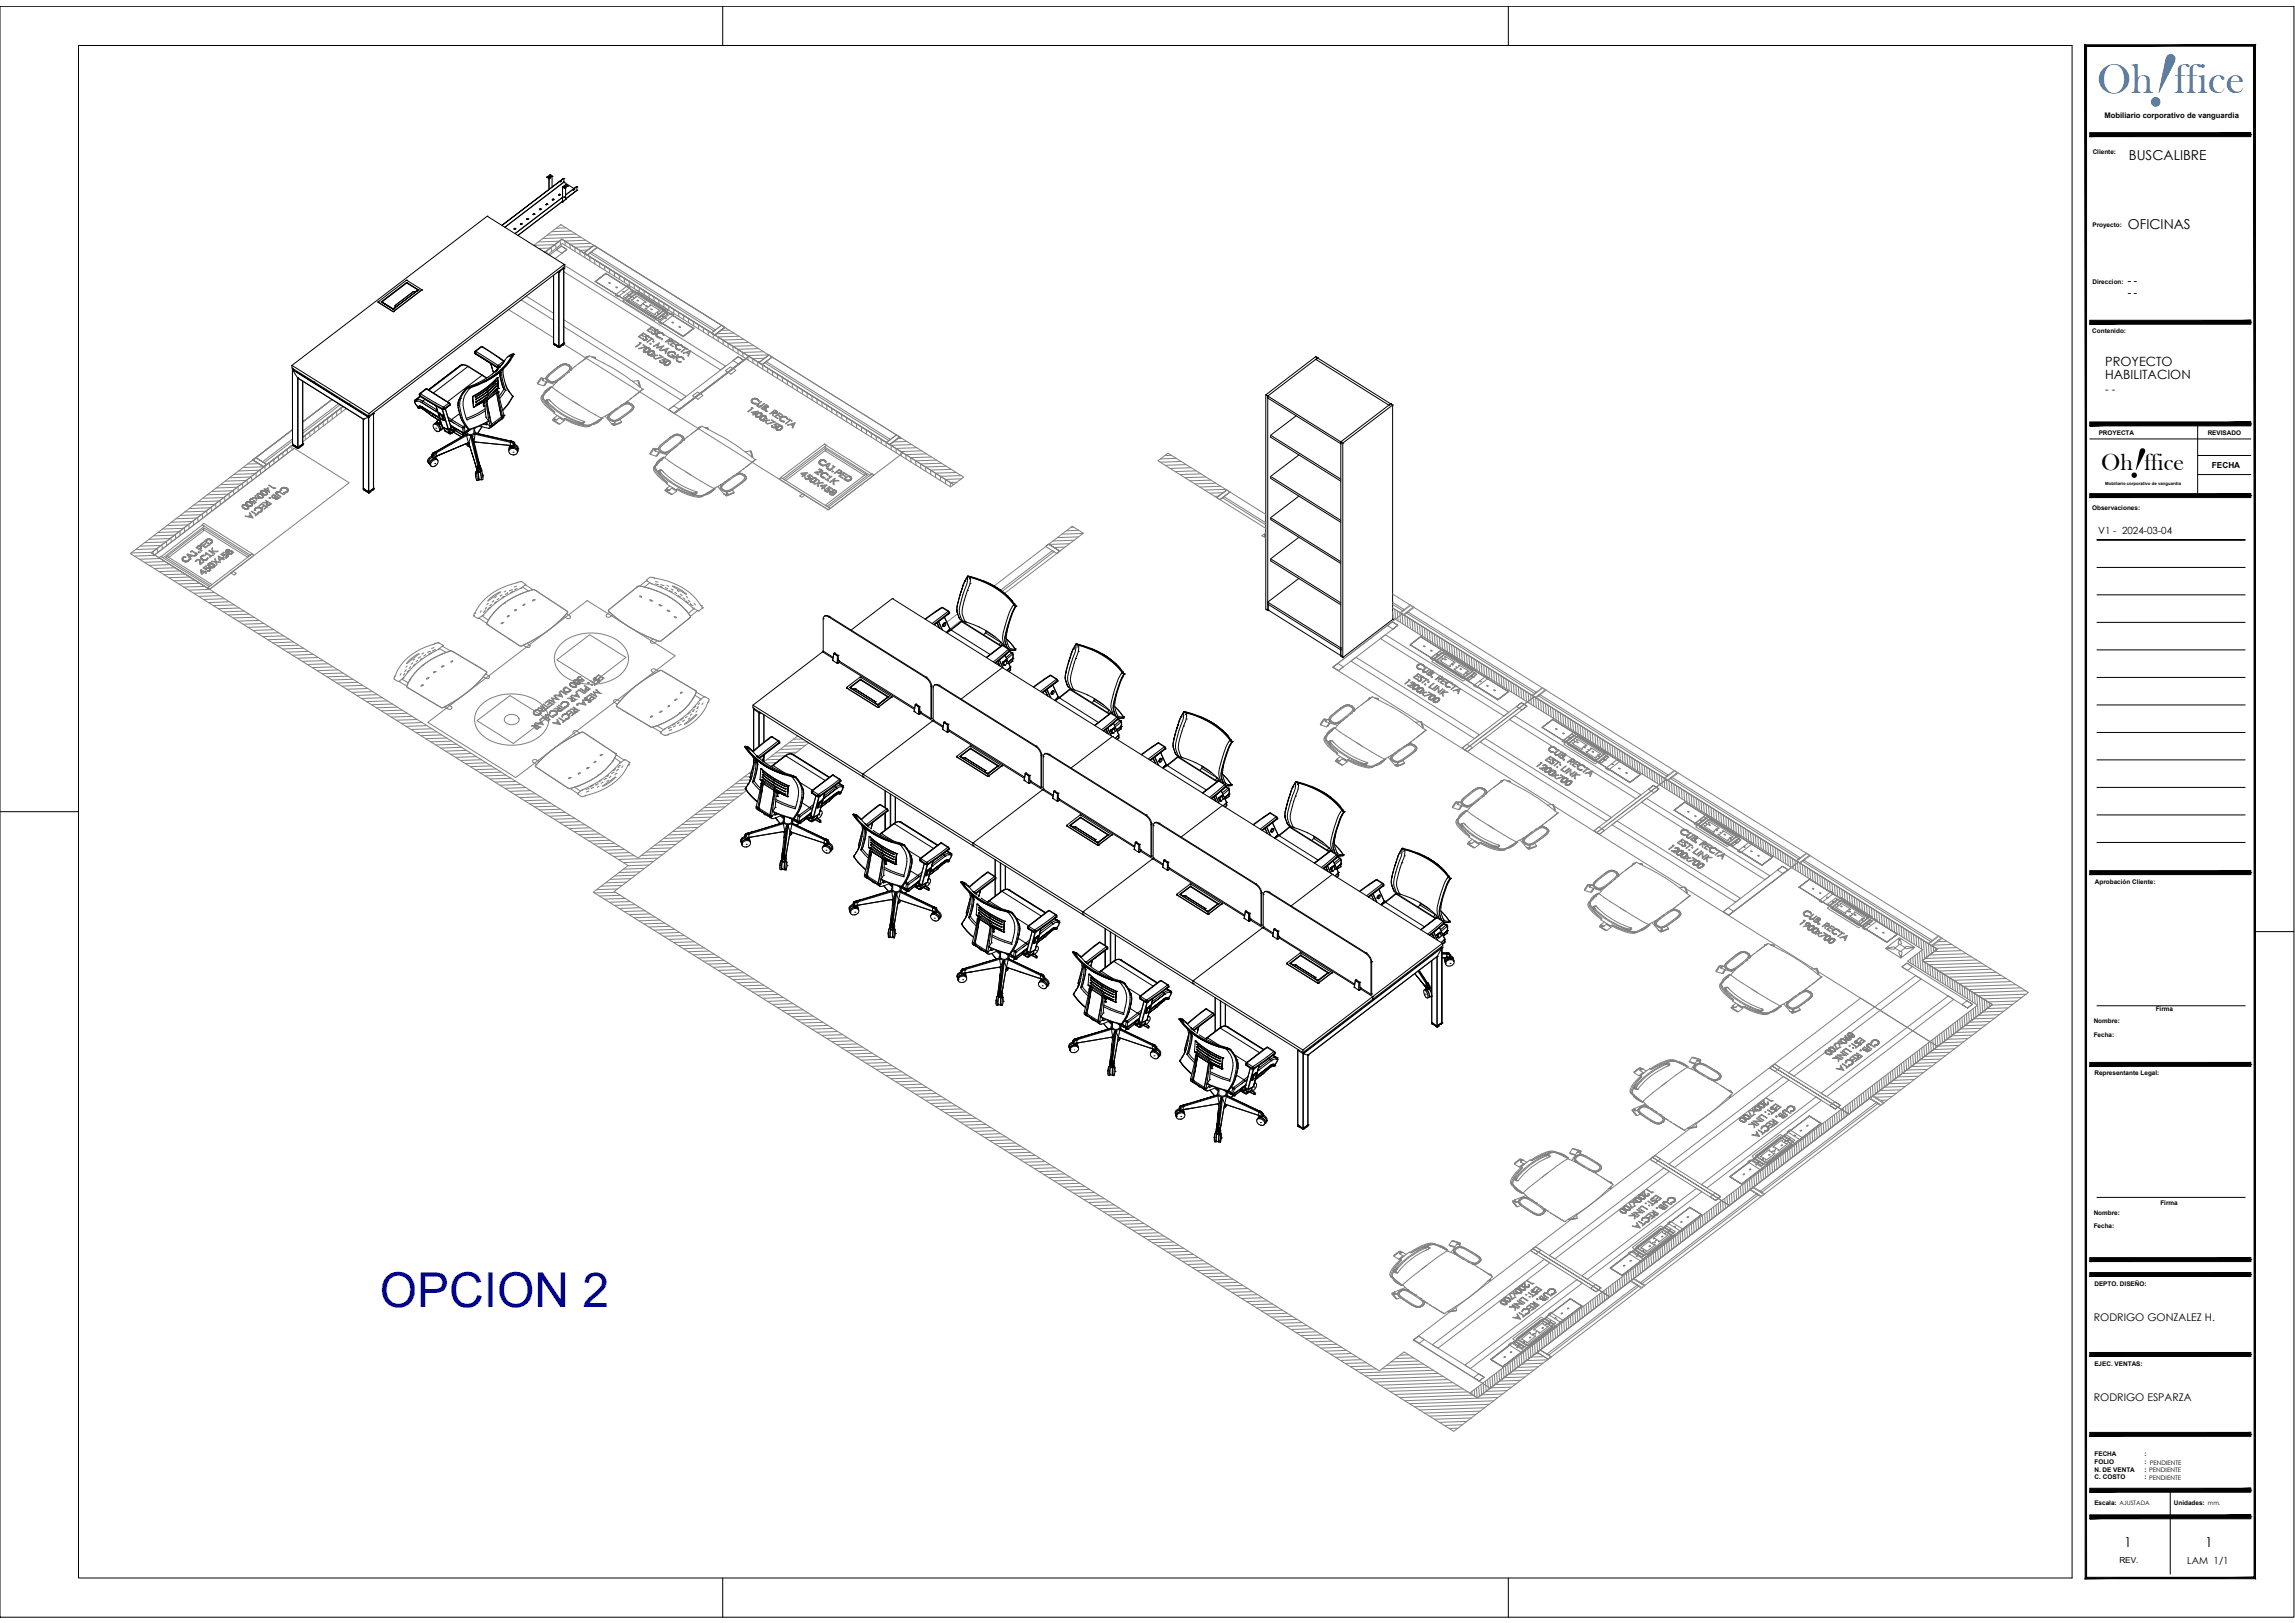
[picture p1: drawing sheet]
<svg xmlns="http://www.w3.org/2000/svg" width="420mm" height="297mm" viewBox="0 0 420 297" stroke-linecap="round" stroke-linejoin="round" font-family="sans-serif">
<defs><g id="words">
<text font-size="14.8" fill="#007fff" x="392.6" y="18.8" transform="rotate(19 392.6 18.8)">!</text>
<text font-size="8.8" fill="#00f" x="69.5" y="239.2">OPCION 2</text>
<text font-size="8.3" x="389.6" y="87" transform="rotate(18 389.6 87)">!</text>
<text font-size="7.7" fill="#007fff" x="383.9" y="17">Oh ffice</text>
<text font-size="4.3" x="384.7" y="86.1">Oh ffice</text>
<g font-size="2.5">
<text x="389.7" y="29.3">BUSCALIBRE</text>
<text x="389.6" y="41.9">OFICINAS</text>
<text x="388.9" y="283.2">1</text>
<text x="403.7" y="283.1">1</text>
</g>
<g font-size="2.3">
<text x="385.4" y="69.5">HABILITACION</text>
<text x="385.4" y="66.9">PROYECTO</text>
</g>
<text font-size="2" x="385.4" y="71.9">- -</text>
<g font-size="1.9">
<text x="383.3" y="241.7">RODRIGO GONZALEZ H.</text>
<text x="383.3" y="256.4">RODRIGO ESPARZA</text>
</g>
<g font-size="1.8">
<text x="389.6" y="52.1">- -</text>
<text x="389.6" y="54.2">- -</text>
<text x="384.1" y="97.7">V1 - 2024-03-04</text>
<text x="400.4" y="286.3">LAM 1/1</text>
</g>
<g font-size="1.5">
<text x="404.9" y="85.6">FECHA</text>
<text x="388" y="286.1">REV.</text>
</g>
<text font-size="1.4" x="385.3" y="21.7">Mobiliario corporativo de vanguardia</text>
<g font-size="1.2">
<text x="383.1" y="28.1">Cliente:</text>
<text x="383.1" y="41.5">Proyecto:</text>
<text x="383.1" y="51.9">Direccion:</text>
<text x="383.1" y="60.9">Contenido:</text>
<text x="384.2" y="79.5">PROYECTA</text>
<text x="404.2" y="79.5">REVISADO</text>
<text x="383" y="93.3">Observaciones:</text>
<text x="383.5" y="161.8">Aprobación Cliente:</text>
<text x="394.7" y="185.1">Firma</text>
<text x="383.3" y="187.2">Nombre:</text>
<text x="383.3" y="189.8">Fecha:</text>
<text x="383.4" y="196.8">Representante Legal:</text>
<text x="395.5" y="220.5">Firma</text>
<text x="383.3" y="222.3">Nombre:</text>
<text x="383.3" y="224.7">Fecha:</text>
<text x="383.4" y="235.4">DEPTO. DISEÑO:</text>
<text x="383.4" y="249.9">EJEC. VENTAS:</text>
<text x="383.4" y="269.4">N. DE VENTA</text>
<text x="383.5" y="266.6">FECHA</text>
<text x="383.5" y="268">FOLIO</text>
<text x="392.6" y="266.6">:</text>
<text x="392.6" y="268">: PENDIENTE</text>
<text x="392.6" y="269.4">: PENDIENTE</text>
<text x="383.4" y="275.5">Escala: AJUSTADA</text>
<text x="383.5" y="270.8">C. COSTO</text>
<text x="392.6" y="270.8">: PENDIENTE</text>
<text x="398" y="275.5">Unidades: mm.</text>
</g>
<text font-size=".8" x="385.4" y="88.7">Mobiliario corporativo de vanguardia</text>
</g></defs>
<!-- layer: 0 -->
<g fill="none" stroke="#000" stroke-width=".18">
<path d="M89.2 39.6h.1M97.6 39.2l.1 .1M97.6 39.2h.2M97.6 39.2h.1M97.7 39.1l-.1 .1M97.7 39.1l.1 .1M97.7 39.1h.1M97.7 39.3h.1M97.8 39.2h.1M97.8 39.2l-.1 .1M98.8 38.3l.1 .1M98.8 38.3h.1"/>
<path d="M98.9 38.2l-.1 .1M98.9 38.3h.1M98.9 38.2h.1M98.9 38.4h.1M99 38.3h.1M99 38.3l-.1 .1M99 38.3h-.2M99.9 37.4l.2 .1M99.9 37.4h.1M100.1 37.3l-.2 .1M100.1 37.4h.1M100.1 37.3h.1"/>
<path d="M100.1 37.5h.1M100.1 37.3l.1 .1M100.2 32.4v.1M100.2 32.4h.1M100.2 32.5h.1M100.2 37.4h.1M100.2 32.5l.3 .1M100.2 32.4l.3 .2M100.2 37.4l-.1 .1M100.5 32.6v.1M100.5 32.6h.1M100.5 32.3h.1"/>
<path d="M100.5 32.7h.1M100.5 32.7v2M100.5 32.7l.6-.4-.6 .3v2M100.6 32.3h.1M100.6 32h.1M100.6 32l-.4 .4M100.7 32h-.1M100.7 32h.1M100.7 32l.3 .2M101 32.2h.1M101.1 32.3h.1M101.1 32.3v1.9"/>
<path d="M101.1 36.6h.1M101.1 36.5v.1M101.1 36.5h.1M101.2 36.5h-.1M101.2 36.5h.1M101.2 36.6h.1M101.3 36.5h-.2M101.3 36.5h.1M101.3 36.5l-.1 .1M102.3 35.7h.1M102.3 35.6h.1M102.3 35.6v.1"/>
<path d="M102.4 35.6l-.1 .1M102.4 35.6h.1M102.4 35.5l-.1 .1M102.4 35.5l.1 .1M102.4 35.7h.1M102.5 35.6h.1M102.5 35.6l-.1 .1M102.5 33.1h.1M102.5 33.2l.1 .1M102.6 33.1v.2M102.6 33.1h.1M102.7 33.2l-.1 .1"/>
<path d="M102.7 33l.4-.3zM102.7 33h.1M102.9 36.9h.1M103 36.9h.1M103 34.2l.6-.4zM103 34.3h.1M103 34.3v2.6M103 36.9h-.1M103 36.1l-8.7 6.6 8.7-6.6M103 36.9l-8.2 6.2M103 34.3l.3 .1M103 34.2l.3 .2"/>
<path d="M103.1 32.7h.1M103.2 32.7h.1M103.2 33.3l-10.8 8.3M103.2 33.3h.1M103.2 32.7v.6M103.2 33.3l1.9 1.2M103.3 36h.1M103.3 36l-.1 .1M103.3 36.1h.1M103.3 34.4h.1M103.4 34.4h.1M103.4 34.1h.1z"/>
<path d="M103.4 34.1h.1M103.5 34.1h.1M103.5 34.3v2.2l-.5 .4M103.5 36.5h.1M103.5 36.5l-.5 .4M103.6 33.8h.1M103.6 33.8l.3 .2M103.9 34.1l-.6 .3M103.9 34l-.5 .4M103.9 34h.1M103.9 34.1h.1M103.9 34v.1"/>
<path d="M104.9 34.6h.1M104.9 34.7l.1 .1M104.9 34.7l-1.4 1M104.9 34.8h.1M105 34.6l.1 .1zM105.1 34.7h.1M105 34.6h.1M105 34.7h.1M105.1 34.6l.4-.4zM105.1 34.7l-.2 .1M105.5 34.2h.1M105.6 34.8l-2.1 1.6 2.1-1.6"/>
<path d="M105.6 34.8h.1M105.6 34.2h.1M105.6 34.2v.6M69.2 55.3h.1M69.2 55.2v.1M69.2 55.3l2.7 1.7M69.2 55.2h.1M69.8 55.3l2.2 1.3zM69.8 55.3h.1M69.9 55.3h.1M71.9 57h.2M71.9 57h.1"/>
<path d="M72 56.5l-2.1-1.2 2.1 1.2 .2-.2-.2 .3M72 56.5h.1M72 56.6h.1M72 56.6l4.6-3.5-4.6 3.5M72.1 57h.1M72.2 56.3h.1M72.2 56.4h.1M72.3 55.9h.1M72.3 56.1l-.1 .3M74.4 51.3h.1M74.4 51.3l-5.2 3.9M74.4 51.7l-4.6 3.6"/>
<path d="M74.4 51.7h.1M74.4 51.7l2.2 1.4M74.4 51.7v.1M74.5 51.8h.1M74.5 51.3h-.1M74.5 51.3l2.7 1.8M74.5 51.3h.1M75.7 53.3l-3.4 2.7M75.7 53.3l-3.4 2.6-.1 .4M75.7 53.3h.1M75.7 53.3h.4M75.7 53.4h.4"/>
<path d="M76.2 53.3h.1M76.5 53.1l-2-1.3-4.6 3.5M76.5 53.1l-.4 .3M76.5 53.1l-.4 .2M76.5 53.1h.1M76.6 53.1h.1M77.2 53.1l-5.2 3.9-2.8-1.7M77.2 53h.1M77.2 53.1h.1M77.2 53.1l-5.1 3.9M91.9 41.2l10.6-8-10.6 8.1M94.1 41.9h.1"/>
<path d="M94.2 41.8h.1M94.2 41.8l.1 .1M94.2 41.8l-.1 .1M94.2 41.9h.1M94.3 41.8v.1M94.3 41.9h.1M94.3 41.9h-.1M94.3 41.8h.1M95.3 41h.1M95.4 40.9l.1 .1M95.4 40.9h.1M95.4 40.9l-.1 .1"/>
<path d="M95.4 41h.1M95.5 41h.1M95.5 41h-.1M95.5 40.9v.1M96.4 40.1l.2 .1M96.5 40l.2 .1M96.5 40h.1M96.5 40l-.1 .1M96.6 40.2h.1M96.6 40.1v-.1l-.2 .1M96.6 40.1h.1M96.6 40.1v.1"/>
<path d="M101.3 50.4v12.4M101.3 50.4v12.5M102.2 49.7h.2M102.3 49.8h.1M102.3 49.8v13.6M102.3 49.8l-.3 .1M102.4 49.7h.1M102.4 49.7v13.7M103.1 49l.1 .1-.1-.1M103.2 49.1h.1M103.2 49.1l-.8 .6h-.1M103.2 49.1v13.9"/>
<path d="M103.3 48.4v.5l-35.8 27.3M103.3 48.4h.1M103.3 48.9h.1M53.4 66.9l35.8-27.3 14.1 8.8-35.8 27.3zM53.4 66.9v.5l14.1 8.8v-.5M53.4 67.4h.1M53.5 67.6l.1 13.7M53.6 67.6h.1M53.6 67.7h.1M53.6 67.6l13.9 8.8-13.9-8.7M53.6 67.7v13.6M53.7 67.5l-.1 .2 .9 1.5 12 7.5"/>
<path d="M54.5 69.2h.1M54.5 69.2l12 7.5 1-.3M54.5 69.2v12.9M54.6 69.2v12.9M55.4 69.8v11.6M57 69.6h.1M57.5 69.9h.1M63.9 73.9h.1M64.3 74.2h.1M66.5 76.7v12.7v-12.7M66.5 76.7h.1M67.5 76.4v13.6l-1-.6"/>
<path d="M67.5 76.4h.1M67.5 75.7h.1M67.5 76.2h.1M68.3 75.6l.1 .1-.9 .6v13.9M68.3 75.6l.1 .1M68.4 75.7v13.7l-.9 .6M68.4 75.7h.1M68.4 75.7v13.8M75.9 73.5h.1M75.9 73.3l.1-.1-.1 .2 .2 .6 .4 .5-.4-.5zM75.9 73.2l1-.7-.9 .7 .3-.1v.3l-.4 .1M76 73.2h.1"/>
<path d="M76.3 73.4l.6 .1 3.3 2M76.3 73.4h.1M76.3 73.4l-.4 .1M76.3 73.1h.3l.8 .3M76.3 73.1h.1M76.5 74.5h.1M76.5 74.5l.1 .2-.1-.2M76.5 74.4v.1M76.5 74.4l.4-.1-.4 .2M76.5 74.4h.6l2.7 1.7M76.5 74.4h.1M76.6 74.7h.1"/>
<path d="M76.6 74.7h.2h-.2M76.6 74.7a.75 .75 0 0 1 .8 .2M76.7 74.6h.1M76.8 72.4l.1 .1zM76.8 72.4v-.3v.4M76.8 74.3h.1M76.8 72.3h.1M76.8 74.3h.2M76.8 72.5l4.2 2.4-4.1-2.4M76.8 72.3l4.2 2.5v.1M76.8 72v.1M76.8 72.5h.1"/>
<path d="M76.8 74.6h.1M76.9 74.3l-.4 .2M76.9 74.4l.3 .1M76.9 74.4h.1M76.9 74.4l-.4 .1M76.9 74.6l-.1 .1M76.9 74.6l.3 .1M76.9 74.6h-.2M76.9 74.3l2.9 1.8-2.6-1.6M77 72l4.2 2.5-.2 .3M77 72l1.1-.8-1.3 .8h.2l-.2 .3M77 72h.1"/>
<path d="M77 72.6l-.7 .5M77.1 74.5l3.4 2.1-3.3-2.1M77.2 74.7l.2 .2zM77.2 74.5h.1M77.2 74.5l2.6 1.6-2.6-1.6M77.2 73.7l2.6 1.6 .2-.3 .1 .1M77.2 73.7h.1M77.4 73.4l-.2 .3-.3-.2M77.4 73.4h.1M77.4 73.4l2.6 1.6M77.4 74.9l1.7 1.2zM77.4 74.9h.1"/>
<path d="M77.8 73.1l-.4 .3M78.1 71.2h.1zM78.1 71.2h.1M78.1 71.1l-.2 .1M78.2 71.2l4.1 2.6-4.2-2.6M79.1 76.1l1.6 1-1.6-1M79.1 76.1h.1M79.1 76.1l1.6 1M79.4 77.6a.98 .98 0 0 1 .9 1.4M79.6 77.5l.2-.1 .4 .2M79.6 77.5h.1M79.8 78.4h.1"/>
<path d="M79.8 76.1h.1M79.8 75.3h.1M79.8 74.3l1.2 3.9zM79.8 76.1v.1M79.9 78.9a.8 .8 0 0 1-.4-1.3 .93 .93 0 0 1 1.1 1.2l-.3 .2M79.9 78.9h.1M79.9 78.9l.4 .1M80 75h.1M80 77.4l.5 .2M80 77.4h.1M80 77.2l-.1 .1 .1-.1M80 77.1v.3v-.3"/>
<path d="M80.1 77l-.1 .3-.4 .2M80.1 77h.1M80.1 76.8v.1M80.2 77.5v-.1l.7 .4M80.2 77.5h.1M80.2 77.4l.7 .4-.5-.3M80.2 77.5v.1M80.2 76.8l-.2 .6M80.2 77.6h.1M80.3 77.6l.1 .2 .2-.2M80.3 77.7a1.03 1.03 0 0 1 .4 1M80.3 77.6h.2v.1"/>
<path d="M80.3 77.7h.1M80.3 77.6h.1M80.4 75.8l.2 .8 .5 .3 .1-.1M80.4 75.8h.1M80.4 75.6v.1M80.4 75.6v.2M80.4 75.6l.6 .4M80.4 75.6h.1M80.4 77.5h.1M80.4 75.7l.6 .3M80.4 75.7h.1M80.4 75.7l.1 .1"/>
<path d="M80.5 75.7h.1M80.5 77.6h.1M80.5 77.7h.1M80.5 75.7l-.1 .1 .5 .3 .1-.1M80.5 77l-.1 .5M80.6 77.6h.1M80.6 76.6h.1M80.7 78.7h.1M80.8 77.8l.2 .7M80.9 76.1h.1M80.9 76.1l.2 .8M80.9 77.8h.1"/>
<path d="M80.9 74.9l1.2 3.7-1.1-.4 1.1 .4M81 76l.2 .9M81 76h.1M81 78.5l-.4 .2M81 78.5h.1M81 78.5l-.2 .1M81 74.9h.4h-.4l1.1 3.7M81 74.9h.1M81 74.8h.1M81 78.2v.3l.2-.2M81 74.8v.1M81 78.2h.1"/>
<path d="M81 76l.3 1zM81.1 74.7h.2l.1 .2M81.1 74.7h.1M81.1 76.9h.1M81.2 76.9h.1M81.2 74.5l.1 .2M81.2 74.5h.1M81.2 78.3l.2 .4-.1-.4M81.3 76.9v.1M81.3 77h.1M81.3 78.7l.2 .2h-.1v-.2l.7 .5 .1 .2-.7-.5M81.3 74.7h.1"/>
<path d="M81.4 78.7h.1M81.4 74.9l.9-.7-.9 .7M81.4 74.9h.1M81.4 74.7h.1M82 78.6l.1 .4 .3-.1M82.1 78.6h.1M82.1 79v.2M82.1 79h.1M82.1 79.2h.1M82.2 73.8l.1 .2-.9 .7M82.2 73.8h.1M82.2 73.8l-1 .7"/>
<path d="M82.2 78.6l.2 .3M82.3 73.8v.2M82.3 74.2l.1-.1-.1 .1M82.3 74.2h.1M82.3 74h.1M82.3 74v.2M82.4 78.9v.3h-.3M82.4 73.9v.2M82.4 78.9v.1M82.4 79.2h.1M82.4 79.2l.1 .1M82.4 77.8l.1 .1z"/>
<path d="M82.5 78.4v.2M82.5 77.8h.1M82.5 77.9h.1M82.5 77.9l.5 .3M82.5 77.9l2.2 1.2zM82.5 77.1l2.2 1.2v.8M82.5 77.1h.1M82.5 78l.8 .5-.8-.4M82.5 77.9l2.3 1.4-.2 .3M82.5 78.5l.4 .2 .3-.2M82.5 78.6l.1 .2M82.5 78.6h.1"/>
<path d="M82.5 77.1l.7 .4M82.5 79.3l-.1 .1h-.2M82.5 79.3h.1M82.6 78.6l.1 .1h.2M82.6 78.3l-.5 .3M82.6 78.3l-1.1-3.5 1.1 3.5-.5 .3M82.6 78.3h.1M82.6 78.8h.1M82.6 78.2v.1M82.7 79.3l-.3 .1M82.7 76.8l2.1 1.3 .4-.3M82.7 76.8l-.2 .3-.4-.3 .4 .3"/>
<path d="M82.7 76.8h.1M82.7 78.7l-.1 .1M82.7 79.3h.1M82.9 78.7h.1M83 78.8l-.2 .1-.2-.1-.2 .1M83 78.8h.1M83 79.1l1.5 .9-1.5-.9M83.3 78.8l1.4 .8M83.3 78.5v.3l1.4 .8M83.3 78.5h.1M83.3 78.8h.1M83.3 78.6l-.3 .2-.1-.1"/>
<path d="M83.3 78.8l-.8 .5M83.3 78.5v.3M83.4 78.8l-.7 .5M83.9 74.1v-.4v.6M83.9 74.6v.2M84 73.4l-.1 .3M84 73.4l-.1 .5M84 75.1v-.2l.3 1.3M84.1 73.1l-.2 .4M84.1 73.1v.1M84.1 75.7l-1.4 1.1-.7-.4M84.3 66.9l-5.9 4.4 5.8-4.4"/>
<path d="M84.3 66.9h.1M84.3 76v.2M84.3 76.3l.1 .2-.1-.2M84.3 66.9l.3-.1-6.1 4.6M84.3 72.9h.1M84.3 72.9a6.8 6.8 0 0 0 1.6 5.7M84.5 76.7l1.3 2M84.5 72.3h.1M84.5 72.2l-.5 1.1M84.6 66.8l-.4 .1M84.6 66.8h.3l.8 .3-6.3 4.8M84.6 66.8h.1"/>
<path d="M84.6 66.8h.7l.5 .3h-.1M84.6 79.6h.1M84.7 79.1l.1 .1zM84.7 78.3l.3-.1 .1 .4-.1 .5M84.7 79.1h.1M84.7 78.3h.1M84.7 79.6h.1M84.8 79.3l-.1 .3M84.8 79.3h.1M84.8 79.2h.1M84.8 78.1l.2 .1M84.8 78.1l-.1 .2"/>
<path d="M84.8 78.1h.1M84.8 79.2h.1zM84.8 79.2l.1 .1M84.8 79.2v.1M84.9 79.3h.1M84.9 71.7l-.4 .6M84.9 71.7l-.1 .1M84.9 71.7h.1M85 78.2h.1M85 79.1h.1M85 71.4a4 4 0 0 0-.8 4.6l.3 .9 .8 1.1M85.1 71.3l-.2 .4"/>
<path d="M85.2 71.2l-.1 .2M85.3 71.2h.1M85.3 71.2l-.2 .1M85.3 78l.5 .6M85.3 78l-.3 .2M85.3 71.1h.1M85.3 79.5h.1M85.4 79.7l.4 1.3M85.4 79.7h.1M85.4 71l-.3 .3M85.4 71.1h.1M85.4 71h.1"/>
<path d="M85.4 71.1l-.5 .6M85.4 71.1l-.1 .1M85.5 76.8h.1M85.5 71l.2-.1-.3 .1M85.6 79l-.9 .6M85.7 67.1h.1M85.7 67.1l2.5 1.6M85.7 78.6l-.7 .5M85.8 67.1l2.5 1.6h-.1M85.8 78.6l-.9 .7M85.8 71l-.5 .4-1 1.5M85.8 78.7h.1"/>
<path d="M85.9 78.6h.1M86 70.9h.1M86 70.9h-.3M86 70.9l-.2-.1-.4 .2M86 70.9l-.2 .1M86 70.9l-.5 .2M86.1 71h.1M86.1 78.6l-.6 .5 .6-.5M86.2 79.9l.1-.1 .7 2.7M86.2 79.9l1.3 5.4M86.2 79.9l-.4 1.1M86.2 79.9h.1"/>
<path d="M86.2 70.9a3.8 3.8 0 0 0-1.3 3.9l.6 2 2.3-1 1.1-.6M86.3 70.7l.1-.1-.4 .3M86.3 70.6h.1M86.3 79.8h.1M86.4 70.6h.1M86.4 70.6l.2 .1M86.5 79.8h-.2l1.4 5.4h.1M86.5 79.8h.1M86.5 70.6h-.1l-.6 .2M86.5 70.7l-.5 .2M86.5 70.7h.1M86.5 72.6l.2 2z"/>
<path d="M86.5 72.6h.1M86.6 72.6h.1M86.6 70.7l-.6 .2M86.6 70.7h.1M86.7 74.5h.1M86.7 74.6l.6-.4zM86.8 78.4v.6a.68 .68 0 0 1-.6 .5 .68 .68 0 0 1-.7-.4l-.8 .5M86.8 78.7l.1 .1a.8 .8 0 0 1-.3 .9 .8 .8 0 0 1-.9-.1l-.5-.3v.2M86.9 64.4l.1 .3M86.9 64.7h.1zM87 64.5h.1M87 79.5l6.5 1.4-.1 .6-6.6-.6z"/>
<path d="M87 79.5h.1M87 64.3l1.2-.8-1.2 .8-.1 .4M87 64.7l4 2.6zM87 64.7h.1M87 64.6h.1M87 79.3l6.5 1.4M87 79.3h.1M87 79.3v.2M87 79.1v.1M87 72.6h.1M87 72.7h.1M87 72.6v.1"/>
<path d="M87.1 73.1h.1M87.1 73.2h.1M87.1 73.1v.1M87.1 73.5h.1M87.1 73.5v.1M87.1 78.3l-.3 .3M87.1 70.5h.1M87.1 64.3l4.1 2.6-.2 .2-4-2.5M87.1 64.3l-.1 .2M87.1 64.3h.1M87.1 73.6h.1M87.1 70.5l-.5 .2"/>
<path d="M87.1 74h.1M87.1 74.1h.1M87.1 74v.1M87.3 74.2l1.1-.7zM87.9 77.9l1.6 .5M88.1 63.4h.2l-.1 .1M88.2 63.5h.1M88.2 78.1l-.8 1.2zM88.2 68.7h.1M88.2 68.7l-6.3 4.8M88.2 68.7l.8 .5M88.3 63.4l4 2.7h-.1l-4-2.6"/>
<path d="M88.3 68.7l.8 .5M88.4 69.6l-2.1 1M88.4 73.5h.1M88.4 73.4l.4 .2-.3 .2 .3-.2zM88.4 73.4l.1 .1M88.4 73.4h.1M88.4 72.2l-1.3 .9M88.4 73.4v.1M88.5 73.5h.1M88.5 73.5h-.1M88.5 73.9v.4zM88.5 73.9h.1"/>
<path d="M88.5 77.6h.6M88.5 74.3h.1M88.5 73.8v.1M88.5 73.8h.1M88.5 74.3l.1 .1M88.5 73.9l.1 .5M88.5 74.4h.1M88.6 73.8h.1M88.6 74.4h.1M88.7 69.4l-.3 .2M88.7 69.9l2.3-1.4zM88.7 73.3l.3 3.1"/>
<path d="M88.7 73.3h.1M88.7 73.2l-.3 .2M88.7 73.3l-.2 .2M88.7 69.9l-2.6 1.1M88.8 73.7l-.2 .1M88.8 74.2l-.2 .2M88.8 73.1l-1.7 1M88.8 74.8a13.1 13.1 0 0 1-3.4 1.8M88.8 72.9l-1.7 1.1M88.8 72.9h.1M88.9 72.9l-1.8 1.1M89 76.4l.5 .6-3.6 1.7"/>
<path d="M89 76.4h.1M89 73.4h.1M89 73.4l.7 4.6M89 71.4h.1M89 72.8l-.3 .5 .3 .1 .2-.6M89 72.8h.1M89 71.4l-2 1.3M89 77.7l.1-.1 .6 .4v.2l-.2 .2M89 77.7h.1M89 71.3v.1M89 71.3h.1M89 71.3l-2 1.3"/>
<path d="M89.1 71.8h-.1M89.1 72.3h.1M89.1 71.8h.1M89.1 71.8l-2 1.3M89.1 72.3l-2 1.3M89.1 71.8l-2 1.4M89.1 73.5l.9 4.3-.3 .2M89.1 73.5h.1M89.1 77.4v.2M89.1 72.2v.1M89.1 72.2h.1M89.1 77.6h.1"/>
<path d="M89.1 72.2l-2 1.3M89.1 73.4l.6 3.1M89.1 73.4v.1M89.2 71.2h.1M89.2 71.3h.1M89.2 73.2l.1-.1-.1 .1M89.2 71.7h.1M89.2 72.8h.1M89.2 73.2l-.1 .2M89.2 72.1h.1M89.2 72.2h.1M89.2 72.1v.1"/>
<path d="M89.3 73.1l-.2 .4M89.3 73.1h.1M89.5 77l-1.7 1-1.9 .7M89.5 77h.1M89.5 75.3l.5 2.5M89.5 78.4h.1M89.7 78h.1M89.8 66.5h.1M89.8 66.5l.6 1.8zM89.9 78.2h.1M90 77.8v.3l-.4 .3M90 77.8h.1"/>
<path d="M90 77.7v.4M90 78h.1M90.1 78h-.1M90.1 78h.1M90.2 68.4l-1.6 1.1M90.3 77.8l-.2 .2M90.3 77.8h.1M90.4 77.7h.1M90.4 77.7l-.1 .1M90.5 77.6l-.2 .2M90.5 77.6h.1M90.7 68l.4-.4-1 .9"/>
<path d="M90.7 71.5l.2-.4-.7 .8M90.7 77.5v-.1l-.2 .2M90.7 77.5h.1M90.7 71.5l.2 .1-1.7 1.2h-.2M90.7 71.5h.1M90.7 77.4h.1M90.8 69.8h.1M90.8 69.8l-1.6 1.5M90.8 69.8l-1.6 1.4M90.8 70.2h.1M90.8 70.2l-1.6 1.5M90.8 70.7h.1"/>
<path d="M90.8 70.7l-1.6 1.5M90.8 70.7l-1.6 1.4M90.9 70.2l-1.7 1.5M90.9 70.2h.1M90.9 77.4h.1M90.9 77.4l-.2 .1M90.9 71.2l-.6 .6M90.9 71.2h.1M90.9 70.6h.1M90.9 71.6l.2-.1 .1 .2M90.9 71.6h.1M90.9 71.4l.3-.3-.3 .3"/>
<path d="M90.9 70.7l-1.7 1.4M90.9 71.9l-1.7 1.3M90.9 71.8h.1l-.1 .1M90.9 71.9v.1M90.9 71.8h.1M90.9 70.7h.1M90.9 71.8l-1.6 1.3M90.9 72l.9 4.3M90.9 71.9l-1.6 1.2M90.9 71.9l.9 4.4M90.9 71.9h.1M90.9 71.1h.1"/>
<path d="M91 77.3l-.3 .2M91 77.3h.1M91 71.9h-.1M91 67.2l.1 .4M91 67.3h.3h-.3M91 67.3h.1M91 67.1h.1M91 67.1v.2M91 71.8l.1 .1h-.2M91 71.8h.1M91.1 67.1h.3v.1M91.1 67.1h.1"/>
<path d="M91.1 67.3v.2M91.1 69.1a16.6 16.6 0 0 1-4.6 3.5M91.1 69.1a15.4 15.4 0 0 1-4.6 3.5M91.1 69.1h.1M91.1 71.5l-.3-.1-1.8 1.4M91.1 69.1a16 16 0 0 1-4.5 3.5M91.1 69.1l.1 2M91.1 77.2h.1M91.1 71.9l.9 4.3 .3-.2M91.1 71.9h.1M91.2 77.1l-.1 .1M91.2 77.1h.1"/>
<path d="M91.2 77.1l-.2 .2M91.2 66.9l.2 .2M91.2 66.9h.1M91.2 71.7l1.1 4.3M91.2 71.7h.1M91.2 71.8h.1M91.2 71.1h.1M91.2 71.8l.1 .2M91.3 67.3l.1-.1zM91.3 77h.1M91.3 77l-.2 .2M91.4 67.1h.1"/>
<path d="M91.4 72.5l.9-1.3 .3 .2-1.1 1.5M91.4 67.2h.1M91.4 76.9l-.3 .3M91.4 76.9h.1M91.5 74.8l.3 1.5 .2-.1M91.5 68.1a8.7 8.7 0 0 0 .7 3.2M91.6 68l.4-.3-1.6 1.2M91.6 76.8l-.2 .1M91.6 68.5v.3M91.6 76.8h.1M91.6 67.1l-.2 .2M91.6 68.2v.7l.3 1.1"/>
<path d="M91.6 68.9l.1 .4M91.6 68.2h.1M91.6 67.1l-.2 .1M91.6 68.8v.1M91.6 68.2v.3M91.6 68v.2M91.7 69.3l.1 .6M91.7 76.7h.1M91.7 76.7l-.1 .1M91.8 76.6h.1M91.8 76.6v-.3l-1.8 1.4M91.8 76.6l-.2 .2"/>
<path d="M91.8 76.3h.1M91.8 76.6v.1M91.8 76.3v.1M91.8 76.4h.1M91.8 69.9l.2 .7M91.8 69.9l.1 .1M91.9 70l.1 .6M91.9 66.7l-.9 1M91.9 76.6h.1M91.9 66.7l-.5 .4M91.9 67.7a7.5 7.5 0 0 0 .7 3.7M92 76.2l-.1 .4"/>
<path d="M92 76.2h.1M92 70.6l.3 .6M92.1 67.5a6.9 6.9 0 0 0 1.8 5l-1.1 1.7-.8 .9M92.2 66.4l-.4 .4M92.2 66.1v.1M92.2 66.1l-1 .8M92.2 66.1h.1M92.2 66.3l-.1 .2M92.3 76v.3l-.4 .3M92.3 76h.1M92.3 71.2h.1M92.3 66.1h.1"/>
<path d="M92.4 66l-.3 .4M92.5 70.3l.1 .2M92.5 70.3l.1 .1M92.6 71.4h.1M92.6 70.6l.4 .7M92.8 66.8l-.8 .9zM93.1 65.2l.8-.4-.2 .4M93.2 65.1l-.4 .3M93.2 71.7l.7 .8M93.3 71.7l-.3-.3 .3 .3M93.4 65.2h.2l.1 .1a12.6 12.6 0 0 1-7.1 5.4M93.5 65.2h-.2a2.27 2.27 0 0 0-1.4 1.5"/>
<path d="M93.5 65.9l-.7 .9zM93.5 64.9h.1M93.6 65.2h.1M93.7 65.2h.1M93.7 65.2a12.9 12.9 0 0 1-7.2 5.5M93.7 64.8l-.3 .2M93.7 65.3h.1M93.7 65.3a12.4 12.4 0 0 1-6.6 5.2M93.8 64.8h.2M93.9 72.5h.1M93.9 72.5l-.9 1.5-1 1.1M93.9 72.5v.1z"/>
<path d="M93.9 64.8h.1M94 64.8h.1M94 64.8l.1 .1M94 64.8l-.3 .5M94 64.8l-.4 .4M94.1 64.9h.1M94.1 64.9l-.6 1M101.3 62.9l1 .5v.2l-.3-.3M101.3 62.8v.2v-.2M101.3 63h.1M101.3 62.9h.1M101.3 63l.3 .2"/>
<path d="M101.4 63l.3 .2h-.1M101.6 63h.1M101.6 63l.4 .3-.4-.3v.2M101.6 63.2h.1M101.7 63.1v.1M101.7 63.2h.1M101.8 63.2h.1M101.8 63.3h.1M101.9 63.3h.1M101.9 63.2v.1M102 63.3h.1M102 63.4h.1"/>
<path d="M102 63.4v-.1l.3 .3M102.3 63.4h.1M102.3 63.6h.1M102.4 63.4v.2l.2-.2-.2 .2M102.4 63.4h.1M102.4 63.6h.1M102.6 63.4h.1M102.6 63.3h.1M102.7 63.3h.1M102.7 63.2v.1M102.7 63.2h.1M102.8 63.2h.1"/>
<path d="M102.8 63.1v.1M102.8 63.1h.1M102.9 63.1h.1M102.9 63l-.1 .1M103 63l-.4 .4M103 63l-.4 .3M103 63h.1M103 63.1h.1M103 63v.1M103.2 63v-.2l-.8 .6M103.2 62.9l-.2 .2 .2-.1M103.2 62.8h.1"/>
<path d="M103.2 63h.1M231.7 72.3l9.2-7 .3 .2-9.1 7zM231.7 72.3v39.2l.4 .2v-39.2M231.7 72.2v.1M232.1 72.5h.1M232.1 72.8h.1M232.6 79.7l12.9 8M237.3 76.1l-4.7 3.6v.3l12.9 8.1M240.9 65.3h.1M240.9 65.8l.3-.3 13.4 8.4-.3 .3zM240.9 65.8h.1M241.2 65.5h.1"/>
<path d="M254.3 74.2h.1M254.6 73.9l.4 .2-9.2 7-.3-.2M254.6 73.9h.1M254.6 73.9l-9.1 7-13.4-8.4v.3l13.4 8.4v-.3M255 74.1h.1M255 74.1v39.3M53.6 81.5l.2 .1v-.1M53.6 81.3v.2zM53.6 81.5l.2 .2M53.6 81.5h.1M53.6 81.3h.1M53.6 81.3l.9 .6"/>
<path d="M53.8 81.5h.1M53.8 81.6h.1M53.8 81.5l.4 .3M53.8 81.5l.4 .4M53.8 81.7h.1M53.9 81.6l-.1 .1M53.9 81.6h.1M53.9 81.6v.1M54 81.6h.1M54 81.7h.1M54 81.6v.1M54.1 81.7h.1"/>
<path d="M54.1 81.8h.1M54.2 81.8h.1M54.2 81.9l.3 .2zM54.2 81.9h.1M54.2 81.8v.1M54.5 82.1h.1M54.5 81.9h.1M54.6 81.9h.1M54.6 82.1h.1M54.8 81.8h.1M54.8 81.9l-.2 .2M54.8 81.9h.1"/>
<path d="M54.9 81.8h.1M54.9 81.7h.1M55 81.7h.1M55 81.6h.1M55 81.6l-.1 .1M55.1 81.6h.1h-.1M55.1 81.6h.1M55.1 81.5v.1M55.2 81.6l.2-.2zM55.2 81.4l-.6 .7M55.2 81.4l-.4 .4 .2-.2M55.2 81.6h.1"/>
<path d="M55.2 81.4h.1M55.2 81.4v.2M55.4 81.2v.2M55.4 81.2h.1M55.4 81.4h.1M55.4 81.2l-.8 .7M66.5 89.4v.2v-.2M66.5 89.6h.1M66.5 89.4h.1M66.5 89.6l.3 .2v-.2M66.5 89.6l.3 .2M66.8 89.6h.1"/>
<path d="M66.8 89.8h.1M66.8 89.6l.4 .3M66.8 89.6l.4 .3v.1M66.8 89.7v.1M66.9 89.8h.1M66.9 89.7v.1M66.9 89.8h-.1M67 89.8h.1M67 89.9h.1M67.1 89.9h.1M67 89.8v.1M67.2 89.9h.1"/>
<path d="M67.2 90h.1M67.2 90l.3 .2-.3-.2M67.5 90h.1M67.5 90.2h.1M67.5 90v.2M67.8 90l-.3 .2M67.8 90h.1M67.8 89.9h.1M67.9 89.9h.1M67.9 89.8h.1M67.9 89.8v.1M68 89.8h.1"/>
<path d="M68 89.7v.1M68 89.7h.1M68.1 89.6v.1M68.1 89.7h.1M68.2 89.7l.2-.2zM68.2 89.6l-.7 .6M68.2 89.6h.1M68.2 89.7h.1M68.2 89.6v.1M68.4 89.4h.1M68.4 89.5h.1M68.4 89.4v.1"/>
<path d="M68.4 89.5v.1M78.4 84.5h.1M78.4 84.5l.1 .3M78.5 84.8l.2 .2M78.5 84.8h.1M78.7 84.9a.95 .95 0 0 1 1.3-.8 .77 .77 0 0 1 .1 .8 .77 .77 0 0 1-.6 .5M78.7 84.9h.1M78.7 85h.1M79 85.3l.5 .1M79 83.5a.85 .85 0 0 0-.5 1.3l-.1-.3M79 83.5h.1M79.1 83.3l.2 .5"/>
<path d="M79.1 83.3h.1M79.1 83.3l-.1 .2M79.1 83.2v.1M79.2 83.7a1.13 1.13 0 0 0-.8 .8M79.2 83l-.2 .5 .3 .3M79.2 83.4h.1M79.2 83.7a1.07 1.07 0 0 0-.8 .8M79.2 83h.1M79.2 83.7l.1 .2M79.2 83.8h.1M79.2 83l-.1 .3M79.3 82.9l-.1 .1"/>
<path d="M79.3 82.9h.1M79.3 83.8h.1M79.3 83h.1M79.3 82.9h.1l-.1 .1M79.3 83h-.1M79.3 83.9h.1M79.4 83.4h.1M79.4 83.4l.1 .4M79.4 82.9l.3-.2-.3 .2M79.4 82.9l-.2 .5M79.4 82.9h.1M79.5 82.9v.1l-.1 .4h-.2"/>
<path d="M79.5 82.9l.2-.1 .1 .1M79.5 83.8h.1M79.5 82.9h.1M79.5 85.4h.1M79.5 83.8v.1h-.2M79.5 83.9h.1M79.5 83.9a1.04 1.04 0 0 0-.8 1.1M79.5 83h.1M79.6 83.9l.4 .2M79.6 83.9h.1M79.6 83.8h.1M79.6 84.8h.1"/>
<path d="M79.6 83.8h-.1M79.6 83.6h.1M79.6 83.8v.1v-.1M79.6 83.6l.1 .2M79.7 82.7h.1M79.7 82.7l5.6-3.2zM79.7 83.8h.1M79.7 82.7l-.2 .2M79.7 83.7l.3 .3M79.7 82.8l5.7-3.2v.1l-5.6 3.2M79.7 82.8h.1M79.7 83.7h.1"/>
<path d="M79.7 82.8l.1 .1M79.8 82.8v.1M79.8 82.9h.1M79.8 83.6l-.1 .2h-.4M79.8 83h-.3M79.8 83h.1M79.8 83l.1 .5M79.9 83.5h.1M80.2 84.4a.84 .84 0 0 0-1-.1 .84 .84 0 0 0-.4 .9l.2 .1-.3-.4M80.3 83.3l-.7 .3M80.3 83.3l2.8-1.2-2.8 1.2M81.3 82.9l-1.7 .7"/>
<path d="M81.3 82.9l-1.4 .6-.1-.5M82.5 81.1l-2.8 1.6M83.1 82.1l2.7-1.1-4.5 1.9M85.4 81.2l.2 .3 .4 .1M85.4 81.2l.5 .2M85.4 81.3a.54 .54 0 0 0 .6 .5M85.7 81.7h.1M85.8 81h.1M86.8 80.8l-.3-1 1.5 5.9-.3-1.2M86.8 80.8h.1M86.8 80.9l6.9 .7-.3-.1M86.8 80.9l1.2 5"/>
<path d="M86.8 80.9h.1M86.9 81.1h-.1M87 82.5l.6 2.7M87 80.9l-.2 .3M87.1 87.2v-.9h.3l.2 1.4v.2h-.3M87.1 87.2h.1M87.1 87.2l.2 .7M87.1 86.3l.1 .3M87.2 86.6l.1 1.3M87.2 86.6h.1M87.3 85.8l-1.5-4.8 1.6 5M87.3 85.8h.1"/>
<path d="M87.3 85.8v.3l.1-.1M87.3 86.1l.2 .2M87.3 86.1h.1M87.4 86h.1M87.4 85.6h.1M87.4 86.3h.1M87.5 85.3v.6M87.5 85.3l-.2 .5M87.5 85.3h.1M87.5 86.3h.1M87.5 86.4h.1M87.5 86.4h.3"/>
<path d="M87.5 86.3l.2 1.5M87.5 85.9l.2 .1-.2 .3M87.5 85.9h.1M87.5 85.9l-.1 .4M87.5 85.5h.1M87.5 85.6h.1M87.6 85.2l.1 .3v-.3M87.6 85.2h-.1M87.6 85.2l-.1 .1M87.6 85.2h.1M87.6 85.6h.1M87.6 87.7h.1"/>
<path d="M87.6 87.7l.1 .1h.4M87.6 86.5h.1M87.6 86.4h.1M87.6 86.4v.1M87.7 86h.1l.2 .3 .1-.1M87.7 85.6v.4M87.7 85.2l.1 .3-.1-.3M87.7 85.2h.1M87.7 85.5h.1M87.7 86h.1M87.7 85.5h-.2M87.7 85.5v.1"/>
<path d="M87.7 87.8h.1M87.7 85.5l.1 .5M87.8 85.2v.1M87.8 85.3h.1M87.8 86.4l.2-.1v.3l.2 1-.1 .2M87.8 86.4h.1M87.8 86.3h.1M87.8 86.3v.1M87.8 85.5l.3 .7M87.8 85.5h.1M87.8 86h.1M87.9 86.3h-.4"/>
<path d="M87.9 86.3l.2 1.5M87.9 85.8l-.1 .2M87.9 85.8h.1M88 85.7h.1M88 86.3h.1M88 86.3h-.5M88 85.9l.1 .1-.1-.1M88 85.9h.1M88.1 86h.1M88.1 86v.2M88.1 86.2h.1M88.1 86.2a2.23 2.23 0 0 1 .3 1.6h-.3"/>
<path d="M88.1 87.8h.1M88.2 87.6h.1M88.3 86.7l.1 .7M88.4 87h.1M93.2 82.5a.85 .85 0 0 1 .9-.4 .85 .85 0 0 1 .6 .8M93.4 81.5l-.2 .5M93.4 81.5h.1M93.4 81h.1M93.5 81.6l.4 .1M93.5 80.9l.4 .2v.6M93.5 80.8v.1M93.5 80.8h.2v.2"/>
<path d="M93.5 80.9h.1M93.5 80.8h.1M93.5 80.8h.2M93.5 80.7l-6.5-1.4 6.5 1.5M93.5 80.7h.1M93.5 80.8h.4M93.5 81.6l-.2 .2-.1 .5M93.5 81.6h.1M93.5 81.6l-.3 .4M93.6 81.8l.1 .1M93.6 81.8h.1M93.6 81.7v.1"/>
<path d="M93.6 81.7l.1 .2M93.7 81.7h.1M93.7 81.6h.1M93.7 81.6v.1M93.7 81h.1M93.7 81.9a.5 .5 0 0 0-.5 .5M93.7 81.7l.1 .2a.79 .79 0 0 1 1 .6M93.7 81.9h.1M93.7 80.8h.2M93.7 80.8l.4 .4v-.1v.2M93.7 80.8h.1M93.8 81.9a.69 .69 0 0 0-.6 .7 .69 .69 0 0 0 .7 .7"/>
<path d="M93.8 81.9a.79 .79 0 0 1 .9 1M93.8 81.9h.1M93.8 81.8h.1M93.9 81.7l-.1 .1M93.9 81.7h.1M93.9 80.8h.1M93.9 82.7h.1M93.9 80.8l.1 .1M93.9 81.2h.1M93.9 83.3h.1M93.9 81.7l-.1 .2M94 80.8h.1"/>
<path d="M94 80.9l.1 .2zM94.1 81.6h.1M94.1 81.2h-.2M94.1 81.2h.1M94.1 81.5a.71 .71 0 0 1 .7 .7 .87 .87 0 0 0-.7-.7zM94.1 81.2v.4M94.1 81.1v.2M94.1 81.1h.1M94.1 81.4a.62 .62 0 0 1 .6 .2 .62 .62 0 0 1 .1 .6M94.1 81.3l-.2 .4M94.1 81.3h.1M94.7 82.9l-.4 .3-.4 .1"/>
<path d="M94.8 82.5h.1M94.8 82.2h.1M94.8 82.2v.3M232.6 94.7l12.9 8.1M232.6 87.2l12.9 8M237.8 98.3l-5.2 4v.3l12.9 8.1M237.8 90.8l-5.2 3.9v.4l12.9 8M237.8 83.3l-5.2 3.9v.4l12.9 8M245.5 80.9v39.2l.3 .2v-39.2M245.5 80.9h.1M245.5 81.2h.1M245.8 81.1h.1"/>
<path d="M150.6 119.3h.1M150.6 119.3l-12.8 9.8 20.2 12.6 12.8-9.8M150.7 113.2h.1M150.7 113.2v6l1.8 1.1M150.8 119.2l-.2 .1 1.9 1.2M150.9 112.8l.5-.1 .3 .2M151.7 112.9l17.8 11.1 .1-.1M151.7 112.9h.1M151.8 112.8a.65 .65 0 0 0-.7-.1 .65 .65 0 0 0-.4 .5M151.8 112.8h.1M151.8 112.8l17.8 11.1M151.8 112.8l-.1 .1"/>
<path d="M152.7 119.6l.7 .4-.1 1.4-.9-.5 .3-1.3 .6 .4M152.7 119.6h.1M152.8 119.5h.1M153.4 119.9h.1M153.4 119.9l.1 1M163.4 109.5h.1M163.4 109.5l60.4 37.9M163.4 109.5l-7.6 5.8M169.3 113.3l2-1.4 1.2-.7-3.1 2.2M171 114.3l2.7-2zM171.5 114l.5 .9-.5-.9M171.8 113.8l.7 1.5"/>
<path d="M171.9 113.7l.7 1.6M172.4 111.2h.2h-.1l1.2 .7-1.1-.7M172.6 114.6h.1M172.6 114.5l.1 .1M172.7 114.6h.1M172.7 114.2l.3-.2-.3 .2-.1 .4M172.7 114.2l-.1 .1M172.7 114.5h.1M172.7 114.2l-.1 .3 .1 .1M172.9 112.9l1 2.2-.7 .6M172.9 112.9l1 2.2M173 114h.1"/>
<path d="M173 114l.1 .1v.2l-.3 .3M173 114l-.3 .2M173 114v.1M173.1 114h.1M173.1 114.1l-.3 .2v.3h-.1M173.4 115.8l.7-.5 7.2 4.5M173.7 111.9v.2M173.7 112.3v-.1l-2.8 2.1M173.7 112.2l-.1-.3-3 2.2M173.7 112.3h.1M173.7 112.2h.1M173.7 112.1h.1"/>
<path d="M173.8 112v.2M173.8 115.3v.1l-.3 .3M173.8 115.2v.2M173.8 115.4h.1M173.9 115.3h.1M173.9 115.1l-.6 .6M173.9 115.1v.1M173.9 115.1h.1M174.1 115.3l-.8 .5M174.1 115.3h.1M175.2 111.6v.3v-.3M175.2 111.9l.1 .3z"/>
<path d="M175.2 112l.3 .7M175.2 110.9l.1-.3-.1 1M175.3 112.3l.2 .4M175.5 112.7l.1 .4zM175.5 113h.1M175.6 113.1l.1 .1M175.7 108.9l.2-.3-.6 2M175.9 113.8l.2-.1-.1 .1M176 113.8h-.1l-1.9 1.5M176 113.8h.1M176 113.8l7.2 4.5M176 113.8l-1.9 1.5"/>
<path d="M176.1 107.7l-.2 .9 .2-.9M176.2 113.7h.1M176.2 113.7l7.1 4.5M176.3 113.7l.7 .2M176.3 107.2a12.6 12.6 0 0 0-1.1 4.8M176.3 107.2v.1M176.3 107.2v-.2v.2M176.4 106.8v.1M176.6 106.4v.1M176.6 106.4l-.5 1.3M176.7 106.4l-.4 .6M176.7 106.4h.1"/>
<path d="M176.7 106.3l-.1 .1M176.7 106.2v.2M177.1 105.6l-.4 .7M177.1 108.1h.1M177.1 105.5a15.2 15.2 0 0 1 8.5 5.1M177.1 105.5v1.2a20.8 20.8 0 0 0-1.5 5.2l.3 1 .4 .8-.6-.4 .1 .1M177.1 105.5h.1M177.1 105.5v.3M177.1 105.4h.1a17.5 17.5 0 0 1 4.6 1.7M177.2 105.5l.6 .1M177.2 105.5h.1M177.2 105.5l-.6 .9"/>
<path d="M177.2 105.5l.4 .2-.2 .3M177.2 105.4h.1M177.6 106.8h.1M177.6 105.7l.2-.1a14.6 14.6 0 0 1 7.8 4.9l-.2 .5M177.6 105.7h.1M177.7 105.7l-.1 1.1a19.1 19.1 0 0 0-1.5 5.5l.3 .8a.96 .96 0 0 0 1 .9l.6 .2a14.4 14.4 0 0 1 5.8 3.9M177.7 105.7h.1M177.8 105.6h.1M177.8 105.6l.5 .2M178.3 105.8h.1M178.3 105.8a14.2 14.2 0 0 1 7.3 4.7M180 106.3l2.5 1.2-.7-.4 1.7 1.2-.4-.3"/>
<path d="M180.1 116.2l.3-.4 2.8 1.8-.3 .4M180.4 115.8h.1M180.5 115.4l1.7 1.2M180.5 115.5l-.1 .3M180.5 115.5h.1M183.2 117.6h.1M183.3 117.5l-.1 .1M183.4 118.1h.3h-.2l1.2 .7-1-.7M183.5 117.8l-.3 .3M183.5 108.3l1 .8zM183.7 118l.2 .3M184 118.3h.1"/>
<path d="M184 119.9l1 2.2-.7 .6 .7-.6M184 119.9l1 2.2M184 116.6v.2M184.1 117.8l.1 .2M184.3 116.1a3.5 3.5 0 0 0 .6 2.5l.9 .2-1.5-1.9 1.6 1.9M184.3 118.4h.1M184.4 115.4l-.1 .3M184.5 109.1l.8 .9zM184.6 114.6l-.3 1.7M184.6 114.4h.1M184.7 119.2v-.1v.2M184.7 119.2v-.1l-2.6 2.2"/>
<path d="M184.7 118.8l.1 .2M184.7 119.1l-.1-.3-2.8 2.3M184.7 119.2h.1M184.7 119.1h.1M184.8 119.2l.4 .3M184.8 119h.1M184.8 118.9l1 .1zM184.8 118.9v.3l.5 .3M185.2 119.5l.2 .2-1.1 .9M185.2 119.5h.1M185.2 119.5l-1 .8M185.3 119.5l.2 .4-.1 .5"/>
<path d="M185.3 119.5h-.1M185.3 119.5h.1M185.3 110l.7 .9M185.4 119.7v.8M185.4 119.7h.1M185.4 111a15.6 15.6 0 0 0-1.8 6.1l.4 1.2M185.4 119.5v.2M185.5 111.6h.1M185.5 110.7h.1M185.5 110.7l.4 .3M185.6 110.6l.3 .4a11 11 0 0 0-1.6 4l-.4 2.1 .5 1.5M185.6 110.6h.1"/>
<path d="M185.6 110.5h.1M185.6 110.5l.3 .5M185.8 119h-1M185.8 119h.1M185.8 118.9h.1M185.8 118.8h.1M185.9 118.8h.1M185.9 111h.1M185.9 118.8l-.1 .1M185.9 111a19.9 19.9 0 0 0-1.9 6.1l.4 1.5M186 110.9l-.1 .1M186 110.9l-.6 1.4-.9 2.7"/>
<path d="M186 110.9h.1M196.1 119.7l-.1 .4M196.1 119.6v.1M196.1 119.6l.1-.2-.1 .2M196.2 119.3l.1-.1-.1 .2M196.3 119.2l-.1 .1M196.5 118.8l-.5 1.3M196.5 118.8h.1M196.5 118.7h.1M196.6 118.7l-.2 .2M196.9 118l-.7 1.3M197 117.9a15.8 15.8 0 0 1 8.4 5.2"/>
<path d="M197 117.9h.1M197 117.9l-.1 1.2a23.5 23.5 0 0 0-1.4 5.2v.5l.6 1.3-.4-.3M197 117.9l-.1 .3M197 117.9v-.1a15.7 15.7 0 0 1 4.6 1.8M197 117.9l.7 .2M197 117.9l-.5 .9M197 117.9l.5 .2-.2 .3M197.1 117.8h.1M197.4 119.2h.1M197.5 118.1h.2a14.6 14.6 0 0 1 7.8 4.9 10.9 10.9 0 0 0-1.7 4.2 4.7 4.7 0 0 0-.3 2.6l.3 .9M197.5 118.1h.1M197.5 118.2l-.1 1a18.4 18.4 0 0 0-1.4 5.5l.2 .8a1.75 1.75 0 0 0 1.6 1.1l1.4 .6"/>
<path d="M197.7 118.1h.1M197.7 118.1l.4 .1M198.1 118.2h.1M198.1 118.2a14.1 14.1 0 0 1 7.4 4.8M199.9 118.7l2.4 1.3-.7-.4 1.8 1.1-.5-.3M231.7 111.5h.1M232.1 111.7h.1M232.1 110.6h.1M232.2 110.6v1.1l13.2 8.3v-1.1M232.2 111.7h.1M232.2 111.7h-.1M232.6 102.3l12.9 8"/>
<path d="M237.8 105.9l-5.7 4.3v.4l13.4 8.3v-.3l-13.4-8.4M245.4 120h.1M245.5 118.6h.1M245.5 118.9h.1M255 113.4h.1M255 113.4l-9.2 6.9M136.3 136.7l1.5 1.8M136.3 136.7h.1M136.4 136.6h.1M136.4 136.6l-.1 .1M136.4 136.6l.4 .3-.1 .1M136.5 136.6l.5 .2"/>
<path d="M136.6 136.6h-.2l.9 .4-.4-.3M136.7 137a14.1 14.1 0 0 0 7.8 5h.7l-.7-.3M136.7 137h.1M136.7 137l-.3-.4 .1 .2a12.5 12.5 0 0 0 6.7 4.7l1.3 .5M136.7 137a14.5 14.5 0 0 0 8 4.9M136.8 137l1 .5-.2-.2 .1 .1M136.8 136.9h.1M136.8 136.7h.1M136.9 136.7h.1M136.9 137.4h.1M137.3 137l.3 .3M137.6 137.3h.1"/>
<path d="M137.8 138.5l1 .8zM137.8 129.1v.4l20.2 12.7v-.5M137.8 129.5h.1M137.9 137.6l3.4-2.7-1 .6-2.5 2 .9 1M137.9 138.6l.1 .6M138 129.8l.9 .6 .7 .2M138 129.8v7.6M138 138.9v.9M138 129.8h.1M138 139.2v1.5M138 139.2h.1M138.1 139.5l-.8 2.8"/>
<path d="M138.1 129.7l-.1 .1M138.1 138.8l.1 .1a6 6 0 0 1-.5 4.2l1.4 1.6M138.3 139l.2 .2zM138.3 139l.1 .1M138.4 139.1l.1 .4a5.5 5.5 0 0 1-.4 3.1l-.1 .3-.3 .2M138.5 139.2l.1 .3zM138.6 139.5v.4M138.6 139.9h.1M138.7 138.5a15.2 15.2 0 0 0 5.9 3.3M138.7 138.5h.1M138.8 139.3l1.1 .8zM138.9 130.4h.1"/>
<path d="M138.9 138.7l-.2-.2 3.8-2.9 .1 .1v.2l-3.6 2.8M138.9 130.4v6.2M138.9 138.7h.1M139 138.7h.1M139 130.5h.1M139 130.5v6M139.1 130.3l-.2 .1M139.1 130.4l-.1 .1M139.2 139.6l1.8 1.1-1.1-.6 .6 .4M139.6 139.3l.3-1.2-.3 1.2M139.8 130.8v5M139.8 138.4v1"/>
<path d="M139.9 138.1l-.3 1.2M141.1 134.8h.3l-.1 .1M141.3 134.9h.1M141.3 134.9l1.2 .7M141.4 134.8l1.2 .8h-.1M142.5 135.6h.1M142.6 135.9v.2l-3.6 2.7M142.6 135.6v.3M142.6 136h.1M142.6 135.9h.1M142.6 136.1l-3.6 2.7M142.7 135.7v.3"/>
<path d="M143.8 138.3h.1M143.8 138.3l7.2 4.5M144.8 138l.3 .1 6.7 4.1-6.6-4.1-.4-.1M144.8 138h-.6l-.5 .3M144.8 138h.1M144.8 138h-.3l-.7 .3M144.8 138l7 4.3M145.1 138.1h.1M152.4 120.9h.1M153.3 121.4h.1M153.4 120v-.1l-.6-.4-.1 .1-.3 1.3M153.4 120l-.1 1.4"/>
<path d="M153.4 120h.1M153.5 120.9h.1M153.5 120.9l13.9 8.7M153.6 121.2l13.8 8.6M153.6 121v.2M153.6 121.2l-.3 .2M153.8 121.1l-.2 .1M155 125.8v.1M155 125.9l5.7 3.5M155 125.8h.1M155 125.9h.1M155.6 125.8l5.1 3.2"/>
<path d="M155.6 125.8h.1M155.7 125.8h.1M155.7 125.9h.1M156 126.1h.5M156 126l.5 .1M156 126h.1M156 126.1h.1M156.5 126.1h.1M157.4 123.9h.2M157.4 123.9h.1M157.4 123.9l-2.4 1.9M157.5 124.4l-1.8 1.4 .3 .3-.3-.3"/>
<path d="M157.5 124.4h.1M157.5 124.3l-1.9 1.5M157.5 124.4l5.2 3.1M157.5 124.3h.1M157.5 124.3l5.2 3.2M157.5 124.4l5 3.2M157.6 123.9h.1M157.6 123.9l5.6 3.6M160.3 128.4l-3.8-2.3 3.8 2.3-.1 .2M160.3 128.4h.1M160.4 128.8h.1M160.7 129.4h.1"/>
<path d="M160.7 129.5h.1M160.7 129h.1M160.8 129.5h-.1M160.8 129.4h.1M160.8 129.5h.1M162.5 127.6l-1.8 1.4-.3-.2-.2-.3M162.5 127.6l-1.8 1.4-.4-.3M162.5 127.6h.1M162.7 127.5l-2 1.5 1.9-1.4M162.7 127.5h.1M163.2 127.5l-2.5 1.9M163.2 127.6l-2.4 1.8"/>
<path d="M163.2 127.6h.1M163.2 127.5h.1M163.2 127.5v.1M167.4 130.2h.1M167.6 129l-.3 1.2 .9 .6v-1.4M167.6 128.9h.1M167.6 129h.1M167.6 129l-.2 1.2M167.6 128.9l.7 .5-.7-.4M167.6 128.9l.1-.1 .7 .5-.2 1.5 .1-1.4M167.7 128.8h.1M168.2 130.8h.1"/>
<path d="M168.2 129.4h.1M168.3 129.4h.1M168.4 129.3v.9M168.4 130.2h.1M168.4 130.3l2 1.2 .1-.1M168.5 130.5l2.3 1.4M168.5 130.3v.2M168.5 130.5l-.3 .3M168.7 130.4l-.2 .1M169.5 124l.3 .3a2.19 2.19 0 0 1 .6 1.3M169.5 124h.1M169.6 123.9l.3 .3a1.94 1.94 0 0 1 .6 1.3"/>
<path d="M169.6 123.9h.1M170.4 125.6h.1M170.4 131.5h.1M170.4 125.6v5.9M170.5 125.5h.1M170.5 131.4h.1M170.5 125.5v5.9M170.5 125.5l-.1 .1M170.8 131.9h.1M170.8 131.9l1.8 1.2M170.8 131.8h.1M170.8 131.8l1.9 1.1"/>
<path d="M170.9 131.8l-.1 .1M171 125.4l.3-.1 .5 .2M171.8 125.5l17.8 11.1h.1M171.8 125.5h.1M171.9 125.4a.65 .65 0 0 0-.7-.1 .65 .65 0 0 0-.4 .6v5.9M171.9 125.4h.1M171.9 125.4l17.8 11.2M171.9 125.4l-.1 .1M172.6 133.5h.1M172.8 132.2l.7 .4-.1 1.4-.8-.5 .2-1.3 .6 .5M172.8 132.2l-.2 1.3M172.8 132.2h.1"/>
<path d="M172.8 132.2l.1-.1 .7 .5h-.1M172.9 132.1h.1M173.4 134h.1M173.4 132.7h.1M173.5 132.6h.1M173.5 132.6l-.1 1.4M173.6 132.6h.1M173.6 132.6l.1 .9M173.7 133.5h.1M173.7 133.5l13.9 8.7M173.7 133.6v.2M173.7 133.8l-.3 .2"/>
<path d="M173.7 133.8l13.9 8.7M173.9 133.7l-.2 .1M175.1 138.4l.1 .1M175.1 138.5h.1M175.1 138.4h.1M175.2 138.5l5.6 3.6M175.2 138.5h.1M175.7 138.4l5.1 3.3M175.7 138.4v.1M175.8 138.4h.1M175.8 138.5h.1M176.1 138.6h.1"/>
<path d="M176.1 138.7h.1M176.1 138.6l.2 .1M176.1 138.7h.2M176.7 138.7h-.4M176.7 138.7h.1M177.6 136.6h.1M177.6 136.6l-2.5 1.8M177.7 137l-1.9 1.4 .3 .3-.3-.3M177.7 137h.1M177.7 137l5 3.2M177.7 136.9l-2 1.6M177.7 137l5.1 3.2"/>
<path d="M177.7 136.9h.1M177.7 136.9l5.1 3.3M177.7 136.9l-2 1.5M177.7 136.6h.1M177.7 136.6l5.7 3.5M180.6 120.3l2.8-2.2h.1l-2.9 2.3M182.2 121.4l.3-.2-.3 .2M182.5 121.2l2.2-2zM182.8 121.4l-.3 .1M182.9 120.8l.7 1.4M182.9 121.6l-.1 .1M183 120.8l.7 1.5"/>
<path d="M183 121.9l-.3-.9 .4 .9M183.5 121.2l.3 .6zM183.5 121.2h.1M183.5 121.2l.6-.4-.5 .4M183.5 122.2l-7.5 5.7M183.6 121.2l.2 .6M183.6 121.2h.1M183.7 121.3l.2 .5 .5-.4M183.7 121.3h.1M183.8 121.8h.1M183.8 121.7l.1 .1M183.8 121.7h.1"/>
<path d="M183.9 121.7l-.1 .1M183.9 121.8h.1M184 120.9l.1 .1-.4 .3-.1-.1M184 120.9h.1M184.1 120.9h.1M184.1 120.8h.1M184.1 120.8l.2 .6M184.1 121h.1M184.1 121l.3 .4M184.3 121.4h.1M184.4 121.4h.1M184.6 121.2l.8-.7-.8 .7"/>
<path d="M184.7 121.5l.6-.5-.6 .5M184.8 122.2l.1 .3 .1-.2v.3l-.1-.1M184.9 122.2l.1 .1M185 122.7v-.1l-.4 .3M185 122v.1M185 122.1h.1M185 122.5l-.3 .4M185.3 121l.2-.5-.9 .7M185.3 121h.1M185.4 120.5v.1M185.4 120.5h.1M185.4 120.4l.1 .1"/>
<path d="M185.5 120.5l-.2 .5M185.5 120.5h.1M189.2 125.7l1.9-1.4 1.2-.7-3 2.2M189.6 136.6a2.13 2.13 0 0 1 1 1.6M189.6 136.6h.1M189.7 136.6a2.13 2.13 0 0 1 1 1.6M189.7 136.6h.1M190.6 138.2h.1M190.6 138.2v5.9M190.7 138.2h.1M190.7 138.2v5.8M190.7 138.2h-.1"/>
<path d="M190.9 126.8l2.6-2.1zM191 138.5h.1M191 138.5v5.9M191.2 138h.2l.6 .1M191.6 126.2l.7 1.5M191.7 126.2l.7 1.5M191.8 127.4l-.4-1 .4 1M192 138.1l17.7 11.2 .1-.1M192 138.1h.1M192.1 138.1a.63 .63 0 0 0-.7-.2 .63 .63 0 0 0-.4 .6M192.1 138.1h.1M192.1 138.1l17.7 11.1"/>
<path d="M192.1 138.1h-.1M192.2 123.6h.2h-.1l1.2 .7-1.1-.7M192.4 127h.1M192.5 127h.1M192.5 127l.1 .1M192.5 126.6l-.1 .4M192.6 127h.1M192.6 127v.1M192.7 126.5l.1-.1-.2 .2zM192.7 125.4l1 2.1-.6 .7 .6-.6zM192.8 126.4l.1 .1zM192.8 126.5a.31 .31 0 0 1 .1 .4 .31 .31 0 0 1-.5 0l.2-.3"/>
<path d="M192.8 126.5l-.2 .1-.1 .4M192.8 126.5h.1M193 126.6l-.3 .1-.1 .4-.1-.1M193.2 128.3l.8-.6 7.1 4.5M193.5 124.3v.2M193.5 124.7h.1l-.1 .1M193.5 124.7v-.1l-2.7 2.1M193.5 124.6l-.1-.3-2.9 2.2M193.5 124.7h.1M193.5 124.6h.1M193.5 124.5h.1M193.6 124.4v.3"/>
<path d="M193.6 127.7l.1 .1-.4 .3M193.7 127.6v.2M193.7 127.8h.1M193.7 127.7v.1M193.7 127.6h.1M193.7 127.5v.1M194 127.7l-.9 .5M194 127.7h.1M195 124l.1 .3-.1-.3M195.1 124.3v.3zM195.1 123.4l.1-.4-.2 1M195.1 124.6l.3 .9z"/>
<path d="M195.2 122.6l-.2 1.1 .2 1.1M195.4 125.4v.1M195.4 121.9l-.2 .7M195.4 121.9l-.2 1.1v-.3M195.5 125.5v.1M195.5 125.7l.2 .1zM195.6 121.3l.1-.3-.3 .9M195.6 121.3l-.2 .6M195.7 126.2h.2M195.9 126.2h-.2l-1.9 1.5M195.9 126.2h.1M195.9 126.2l7.2 4.5"/>
<path d="M195.9 126.2l-1.9 1.5M196 120.1l-.3 .9 .3-.9M196 120.1l-.4 1.2M196 126.2h.1M196 126.2l7.1 4.4M196.1 126.1l.7 .2M196.9 120.5h.1M199.2 127.2a12.9 12.9 0 0 1 4.4 3.3M199.9 128.6l.3-.4 2.9 1.8-.3 .4M200.2 128.2h.1M200.3 127.8v.2l1.7 1M200.3 127.9l-.1 .3"/>
<path d="M200.4 132.7l3-2.1-2.9 2.2M202.1 133.8l.2-.2-.2 .2M202.3 133.6l2.3-1.9zM202.6 133.8l-.2 .2M202.8 133.2l.6 1.4M202.8 134.1l-.2 .1M202.8 133.2l.7 1.5M202.9 134.3l-.4-.9 .4 .9M203.1 130h.1M203.3 130.5h.2l-.1 .1 1.2 .6-1.1-.7M203.3 133.6l.3 .6zM203.3 133.6l.6-.4-.5 .5"/>
<path d="M203.3 133.6h.1M203.3 133.6l.1 .1M203.3 130.2l-.2 .4M203.4 133.6l.3 .6M203.4 120.7l.9 .8zM203.4 133.7h.1M203.5 133.7l.3 .5 .4-.3M203.6 130.5l.1 .2M203.6 134.2h.1M203.6 134.8h.1M203.6 134.8l-7.5 5.8M203.6 134.1l.2 .1"/>
<path d="M203.7 134.1v.1M203.7 134.1h-.1M203.7 134.2h.1M203.8 134.2h.1M203.8 130.7h.1M203.8 129.2h.1M203.9 129l-.1 .2M203.9 133.3l.1 .1-.5 .3M203.9 133.2h.1M203.9 133.3h.1M203.9 133.2l.3 .7M203.9 133.3v.1"/>
<path d="M204 130.2v.2M204 133.4h.1M204 133.4l.2 .5M204.1 128.6a3.5 3.5 0 0 0 .6 2.5l1 .1-1.6-1.8 1.6 1.8M204.2 130.8v.1M204.2 127.8v.4M204.3 121.5l.9 .9zM204.4 133.6l.8-.6zM204.4 127.1l-.3 1.6M204.4 133.7l.9-.7-.1 .4-.6 .5M204.6 131.2v.2M204.6 131.5v.2z"/>
<path d="M204.6 131.7v-.2l-2.6 2.2M204.6 131.5l-.1-.3-2.8 2.3M204.6 131.7h.1M204.6 131.5h.1M204.6 131.7l.4 .2M204.6 131.4h1zM204.6 131.3v.3l.6 .3M204.7 134.7l.1 .2v-.1v.2v-.1M204.7 134.6l.1 .1M204.8 135.2v-.2l-.4 .3M204.8 134.5l-1-2.1 1 2.1-.6 .6M204.8 134.5l-.6 .6"/>
<path d="M204.8 134.5h.1M204.9 134.9l-.4 .4M205 131.9l.2 .3-1 .8M205 131.9h.1M205 131.9l-1 .8M205.2 131.9a.92 .92 0 0 1 .1 1M205.2 131.9h-.2M205.2 131.9h.1M205.2 133.4h.1M205.2 133.4l-.6 .5M205.2 122.4l.7 .9M205.2 133h.1"/>
<path d="M205.2 132.2l.1 .2-.1 .6M205.2 132.2h.1M205.2 132v.2M205.3 132.9h.1M205.3 132.9v.1M205.3 133l-.1 .4M205.3 133h.1M205.4 124h.1M205.4 123.1h.1M205.4 123.1l.4 .3M205.4 123.1l.3 .3a9.3 9.3 0 0 0-1.3 3.1l-.2 .9a3.9 3.9 0 0 0 0 3.6M205.5 123h.1"/>
<path d="M205.5 123l.3 .4M205.6 131.4h-1M205.6 131.4h.1M205.7 131.4h-.1M205.7 131.4h.1M205.7 131.2h.1M205.7 131.2v.2M205.7 123.4h.1M205.7 123.4h.1a19.6 19.6 0 0 0-2 6.1l.5 1.5M205.8 123.4h.1M205.9 123.3l-.1 .1M205.9 123.4l-.7 1.3-.9 2.7"/>
<path d="M205.9 123.3h.1M208.9 138.1l3.2-2.1-3.1 2.1M210.6 139.2l2.7-2.1zM211.1 138.8l.5 .9-.5-.9M211.4 138.6l.6 1.4M211.4 138.5l.8 1.6M212 136h.2h-.1l1.2 .7-1.1-.7M212.2 139.4v-.3l.2-.3-.2 .3 .1 .3M212.2 139.4h.1M212.3 139.4h.1M212.3 139.3h.1M212.4 138.8h.2z"/>
<path d="M212.5 137.7l1 2.2-.6 .7 .6-.7M212.5 137.7l1 2.2M212.6 138.8l.1 .1v.3l-.2 .2h-.2M212.6 138.8l-.3 .4v.2M212.6 138.8h.1M212.6 138.8l.1 .1M212.6 138.9l-.3 .3v.2M212.6 138.9h.1M212.7 138.9h.1M213.3 136.7v.2M213.3 137.1v-.1l-2.8 2.1M213.3 137l-.2-.3-2.9 2.2"/>
<path d="M213.3 137.1h.1M213.3 137h.1M213.3 136.9h.1M213.3 137v.1zM213.3 136.8v.2M213.5 139.9h.1M214.8 136.4v.3v-.3M214.8 136.7l.1 .3zM214.8 136.8l.4 1.1-.1-.1M214.8 135.7v1.1M214.8 135.7l.1-.3-.1 1M214.9 137.1l.3 .7"/>
<path d="M215 134.8l.2-.5-.2 .7M215.2 137.9l.1 .2zM215.3 138.1l.1 .1zM215.3 133.7l.1-.3-.6 2.3M215.3 133.7l-.1 .6M215.6 138.6l-2 1.5M215.6 138.6h.1M215.6 138.6l-1.9 1.5M215.6 138.6l7.2 4.5M215.7 138.5l-.2 .1M215.7 138.5l-.1 .1M215.7 138.5h.1"/>
<path d="M215.8 138.5h.1M215.8 138.5l7.1 4.5M215.8 132.1l-.5 1.6M215.8 138.4l.8 .3M215.9 131.9v-.1v.2M216.2 131.2l-.3 .6M216.2 131.2l-.5 1.3M216.2 131.2h.1M216.2 131.2v.1M216.3 131l-.1 .2M216.7 130.4l-.5 .8M216.7 132.9h.1"/>
<path d="M216.7 130.3a15.2 15.2 0 0 1 8.5 5.2M216.7 130.3l-.1 1.2a21.5 21.5 0 0 0-1.4 5.1l.1 .6 .5 1.2-.4-.2M216.7 130.3h.1M216.7 130.3l-.1 .2M216.7 130.3l.7 .1M216.7 130.3l-.5 .9M216.7 130.2h.1a18.5 18.5 0 0 1 4.6 1.7M216.7 130.3l.5 .2-.2 .3M216.8 130.2h.1M217.2 131.6h.1M217.2 130.5l.2-.1a14.5 14.5 0 0 1 7.8 4.9l-.2 .5M217.2 130.5h.1"/>
<path d="M217.3 130.5l-.1 1.1a22.8 22.8 0 0 0-1.5 5.2l.3 1.1a1.75 1.75 0 0 0 1.6 1.1l.3 .2a13.4 13.4 0 0 1 5.5 3.7M217.3 130.5h.1M217.4 130.4h.1M217.4 130.4l.5 .2M217.9 130.6h.1M217.9 130.6a14.5 14.5 0 0 1 7.3 4.7M219.6 131.1l2.4 1.2-.6-.4 1.7 1.2-.4-.4M223.1 133.1l1 .8zM224.1 133.9l.8 .9zM224.9 134.8l.7 .9M225 135.8a15.7 15.7 0 0 0-1.8 6.1l.4 1.2M225.1 136.4h.1"/>
<path d="M225.1 135.5h.1M225.1 135.5l.4 .3M225.2 135.5l.3 .3-.1 .1a16.8 16.8 0 0 0-1.8 6.3l.3 1.1M225.2 135.4v.1M225.2 135.3h.1M225.2 135.3l.3 .5M225.5 135.8h.1M225.5 135.8a18.9 18.9 0 0 0-1.9 5.4v-.1M225.6 135.7l-.1 .1M225.6 135.7a16.6 16.6 0 0 0-1.8 5.4M225.6 135.7h.1M245.5 120.1h.1"/>
<path d="M245.8 120.3h.1M135.7 154h.1M135.7 154v.1M135.7 154.2l.1 .3M135.7 154.2h.1M135.8 154.4h.1M135.8 154.5h.1M135.8 154.7l.5 .3h.3M136.1 153.8l-.3 .5M136.4 153.1v-.3l.1 .6M136.4 153.1h.1M136.4 153.1a.72 .72 0 0 0-.7 1"/>
<path d="M136.4 152.9l.1 .5M136.4 152.9h.1M136.4 153.7a.7 .7 0 0 1 1 .5 .7 .7 0 0 1-.8 .8M136.4 153h.2v.5M136.4 153h.1M136.4 153.3a.85 .85 0 0 0-.7 .7M136.4 153.3a.8 .8 0 0 0-.7 .9M136.5 153.4h.4l.2-.1 .1 .4M136.5 153.4h.1M136.5 144.3h.1M136.5 152.6l-.1 .2M136.5 152.6l.2-.1z"/>
<path d="M136.5 152.7l-.1 .2M136.6 153h.1M136.6 153.5h.1M136.6 144.1l-.2 .2M136.6 155h.1M136.6 154.5h.1M136.7 153.5v.1l-.1-.1M136.7 152.6l.3-.1-.2 .1M136.7 152.6l-.3 .4M136.7 152.6h.1M136.7 153.6a.85 .85 0 0 0-.9 1.1 .87 .87 0 0 1 .6-.8 .87 .87 0 0 1 1 .3M136.7 153.5h.1"/>
<path d="M136.7 153.6h.1M136.8 152.6h.1M136.8 152.7h.3M136.8 152.7h.1M136.8 153.5v.1h.1M136.8 153.3h.1M136.8 153.5h.1M136.8 153.3v.2M136.9 153.5h-.2M136.9 153.6v-.1v.1M136.9 143.6h.1M137 143.5l-.1 .1"/>
<path d="M137 153.4l.2 .2 .2 .5-.3-.4-.3-.1M137 152.4h.1M137 152.4v.1M137 153.4l.2 .2M137 152.5h-.3M137 152.5l.1 .2M137 152.5h.1M137.1 152.6v.1M137.1 152.7h.1M137.1 152.7l-.1-.2-.2 .1-.2 .4M137.1 153.3h.1M137.3 143l-.9 1.3"/>
<path d="M137.3 142.9v.1M137.3 142.3h.1M137.3 142.3l.2 .2M137.3 142.3l.2 .1M137.4 142.8l-.1-.1v.3M137.4 142.4l-.1 .3M137.4 142.7l-.2 .4M137.5 142.4l-.1 .3M137.7 141.9l-.6 1.4-.6 1M137.7 143.1l.3-.2 1.2 1.4M137.7 143.1h.1M137.8 152.2l-.8 .2 .8-.2"/>
<path d="M137.8 152.2l5.6-1.6-6.4 1.9M137.8 141.4v.1M138 140.7l-.4 1.7M138 140.6v.1M138 142.9h.1M138.4 147.7l.1 .3 .3 .2-.1-.3M138.4 147.7h.1M138.7 146.7l-.9-.8-1.4-1.6 1.1 1.4 1.1 1.1M138.7 140l-.2-.9a6 6 0 0 1-.5 3.8M138.7 147.9h.2v.4M138.7 147.9h.1M138.8 148.2h.1"/>
<path d="M138.9 148.2l.2 .2M138.9 148h.1M138.9 148.2h.1M138.9 147.9h.1M138.9 147.9v.1M138.9 147.9l2 1.2M139 148.3h.1M139 148.3l.2 .1M139.1 148.4h.1M139.1 148.4l.3 .1M139.1 142.6l.5 .4zM139.1 142.6h.1"/>
<path d="M139.2 148.4h.1M139.2 146.4l-.3 1.5M139.3 140.7h.1M139.3 140.7l-.2 1.9M139.3 140.7a18.1 18.1 0 0 0 5 3.1M139.3 140.7a16.4 16.4 0 0 0 5 3.1M139.3 143.8v.1M139.3 140.7a16.8 16.8 0 0 0 5 3.1M139.3 143.4v.5M139.3 143.4h.1M139.3 143.3h.1M139.4 148.5v.1"/>
<path d="M139.4 148.5h.1M139.4 143.3h.1M139.4 148.6h.2M139.4 148.6h.1M139.4 148.6l.3 .1M139.4 143.2h.1M139.5 142.8l.3 .1M139.5 142.8h.1M139.5 142.7h.1M139.5 143.5h.2M139.5 143.5h.1M139.5 142.7v.1"/>
<path d="M139.5 142.8l.2 .1M139.5 142.7l.4 .3M139.5 142.3l1.9 1.3M139.5 142.3h.1M139.6 142.2h.1M139.6 142.7h.1M139.6 143.1l.1-.2 .3 .1-.2 .1M139.6 142.2l-.1 .1M139.6 142.2l1.8 1.4M139.6 141.8l1.9 1.3M139.6 141.8h.1M139.6 141.7h.1"/>
<path d="M139.6 148.6h.1M139.6 141.7v.1M139.6 141.8l1.8 1.4M139.6 141.7l1.9 1.4M139.6 148.6l.2 .2M139.6 141.4l1.9 1.3M139.6 141.4h.1M139.6 141.3h.1M139.6 141.3v.1M139.6 141.3l1.9 1.3M139.6 148.7h.1M139.7 143.5l-.5 2.9z"/>
<path d="M139.7 143.5h.1M139.7 148.7l.3 .4 .2-.1M139.7 143.4l-.2 .1-.8 4.4-.3-.2 1.1-4.6h.2l2.1 1.3 .1 .4M139.7 143.4v.1M139.7 143.4h.1M139.7 143.4l1.9 1.2M139.8 143.5l1.8 1.1M139.8 143.1h.1M139.8 148.8l.2 .2M139.8 148.8h.1M139.9 148.9h.1M139.9 148.9l.2 .1"/>
<path d="M140 143l1.8 1.2 .3 .3-.2 3.3M140 143h.1M140 149h.1M140 149l.3 .1M140.1 149h.1M140.3 149.1h-.1M140.3 149.1h.1M140.4 149.1l.4 .3M140.4 149.2h.1M140.4 149.2l.2 .1M140.5 149.3h.1M140.6 149.3h.1"/>
<path d="M140.8 149.4l.1 .1M140.8 149.4h.1M140.9 149.5h.1M140.9 149.2l.1 .4zM141 149.3l.2 .1 .1 .4-.3-.2M141 149.3h.1M141 140.7l1.3 .6zM141.1 149.7h.1M141.2 149.4h.1M141.3 149.8h.2M141.4 140.1l2.4-1.8-2.6 2M141.4 143.6h.1"/>
<path d="M141.4 143.2h.1M141.5 143.1h.1M141.5 143.1l-.1 .1M141.5 142.7h.1M141.5 142.6h.1M141.5 149.8h.1M141.5 148.5h.1M141.5 142.6v.1M141.5 140.1h.1M141.5 140.1l2.2 1.4M141.5 140.1l-.3 .2M141.6 143.7h.1"/>
<path d="M141.6 143.7l2.1 1.2M141.6 143.7l2.1 1.1M141.6 143.2l.7 .5 1.5 .7M141.6 143.3h.1M141.6 143.2h.1M141.6 144.6l.1 .2M141.6 144.6h.1M141.6 143.2l2.2 1.1M141.6 144.6l.1 .1M141.6 142.8l2.2 1.1M141.6 143.2v.1M141.6 142.8h.1"/>
<path d="M141.6 142.7h.1M141.6 144.3h.1M141.6 143.2l2.2 1.2M141.6 142.8l2.2 1.2M141.7 142.8h.1M141.7 142.8l2.1 1.1M141.7 142.8h-.1M141.7 144.8v.1M141.7 144.7h.1M141.7 144.7l.1 .2M141.8 144.9l-.1-.1-.8 4.4M141.8 144.9h.1"/>
<path d="M141.8 144.9l-.8 4.4M141.8 149l.1 .1h-.1M141.8 149h.1M141.8 148.7v.3l-.6 .4M141.8 144.2h.1M141.8 144.2l-.2 .1M141.9 149.1h.1M141.9 144.8l-.7 4.6M141.9 144.8h.1M141.9 147.8h.1M141.9 147.8l-.4 .7M142 146.6h.1"/>
<path d="M142 146.3l1.4 .7 2.3 .8M142 146.6l3.6 1.4M142 144.4l1.7 .9M142.1 144.5l.9 .5M142.1 145.6l.2 .2M142.1 145l.2 .2zM142.1 145.1l.2 .1M142.1 145l.1-.1zM142.1 144.7l.2 .1h-.2M142.1 144.7h.1M142.1 144.6l1.6 .8M142.1 144.7l-.2 .1"/>
<path d="M142.2 150l.1 .1M142.2 144.9h.1M142.2 144.9l-.1 .1M142.3 144.9h.1M142.3 145.8h.1M142.3 145.7v.1M142.3 145.2v.6M142.3 145.2h.1M142.3 144.8h.1M142.3 145.7h.1M142.3 150.1l-.3-.4 .8 1M142.3 144.8v.1"/>
<path d="M142.3 150.1l.5 .6M142.3 145.2l.1 .1M142.3 141.3l1.4 .5zM142.3 145.3v.4M142.3 145.3h.1M142.4 145.3l-.1 .4M142.4 145.3h.1M142.4 149l-.5 .1M142.7 145.1l-.4-.2 1.2 .6-.8-.4M142.7 158.3h.1M142.7 145.1h.1M142.9 149.3l.7 .7"/>
<path d="M142.9 157.6l-.1 1.4M143 149.2l.6 .6M143 149.2l-1.5 .6M143 157.5h.1M143 157.6h-.1l-.2 .7M143 149.2l.6 .5M143.1 157.4h.1M143.1 158.9h.1M143.1 157.3l-.1 .3 .6 .1M143.1 157.3h.1M143.1 157.2v.2M143.1 157.3v.1"/>
<path d="M143.1 157l.2-1.2-.2 1.3M143.1 157h.1M143.1 159.1h.1M143.1 157.1h.1M143.1 159.1v.1M143.2 157.6h.1M143.2 157.6l-.1 1.6h-.3l-.1-.9M143.2 157.2l.1 .1M143.2 157.2h.1M143.2 157.6l-.1 1.5h.5M143.2 157.7h.5l-.1 1.4M143.2 157.7h.1"/>
<path d="M143.2 157.2l-.2 .3M143.2 149.3l.4 .4M143.3 157.6v.2M143.3 156.7l-.2 .4M143.3 156.7l-.1 .5M143.3 156.7h.1M143.3 156.8h.1M143.3 155.3l-.2 2M143.3 156.6h.1M143.3 157.3h.1M143.3 157.3l-.1 .3M143.3 156.6l.1-.1v.3"/>
<path d="M143.3 157.8h.1M143.3 157.7h.1M143.4 156.6h.1M143.4 150.2v.3M143.4 150.6h.1M143.4 150.6l-6.4 1.9M143.4 150.6v.2l-6.3 1.9M143.4 156.5h.1M143.4 156.8l.1-.3v.3M143.4 156.8l.1 .5h-.2l.1-.5h-.1M143.4 150.8l.3 1.4M143.4 156.8h.1"/>
<path d="M143.4 150.8h.1M143.4 156.5l.4-2.7-.3 2.7M143.4 156.5l.7-5.4h-.1l-.7 5.5M143.5 156.9h.1M143.5 156.8h.1M143.5 156.5l.1 .1M143.5 156.5h.1M143.5 156.6h.1M143.5 157.3h.1M143.5 157.8h.1M143.5 157.7h.1M143.5 156.5v.1"/>
<path d="M143.5 157.3l.1 .4M143.5 157.7v.1M143.5 153.4l.2-1.2-.6 4.8M143.6 159.1h.1M143.6 156.6h.1M143.6 156.6v.3l-.1-.1M143.6 156.9l.1 .3-.2 .1M143.6 149.9a.47 .47 0 0 0 0 .8 .97 .97 0 0 0 1.5-.5l-.2-.2M143.6 156.9h.1M143.6 149.4v1a.72 .72 0 0 0 .9 .3 .72 .72 0 0 0 .4-.8M143.6 157.7h-.3M143.6 152.5v.2"/>
<path d="M143.6 152.4l-.2-.2 .2 .3M143.6 159h.1M143.6 158.8v.3M143.6 157.7h.1M143.7 152.2l-6.9 1.1h.3M143.7 152.2l-6.6 1.1v-.6M143.7 157.2h.1M143.7 152.2h.1M143.7 157.7h.1M143.7 157.2l.1 .4M143.7 152.1h.1M143.7 141.8l1.4 .4"/>
<path d="M143.7 145.4h.1M143.7 145.3h.1M143.7 145.3v.1M143.7 144.9h.1M143.7 144.8h.1M143.7 156.9h.1M143.7 144.8v.1M143.8 144.4h.1M143.8 144.3h.1M143.8 157.3l-.1 .4M143.8 157.3h.1M143.8 157.6h.2l-.1 1.6h-.3l.1-1.5"/>
<path d="M143.8 144.3v.1M143.8 157.6h.1M143.8 157.3v.1M143.8 144h.1M143.8 143.9h.1M143.8 157.1v.2M143.8 143.9v.1M143.8 157.1h.1M143.8 157.4h.1M144 157.8h.1M144 151.1l-.3 1M144 151.1h.1"/>
<path d="M144 155.9l-.2 1.2M144 155.9l-.2 1.2-.2-.5M144 155.9l.7-3.7-.4-1.1-.7 5.5M144 157.6a2.32 2.32 0 0 1-.1 1.6M144.1 158.4h.1M144.1 151.1h.1M144.1 145.8l-.6-.3 .6 .3M144.1 145.8l.2-2-.2 2M144.1 145.8h.1M144.2 151.1h.1M144.2 145.8h.1M144.3 143.8l-.1 2"/>
<path d="M144.3 143.8h.1M144.3 151.1h-.1l-.4 2.7M144.3 151.1h.1M144.3 143.8l-.2 2M144.5 142h.1M144.5 142l.7 .1M144.5 149.7l1.9 1-.2-.3M144.7 141.9l.5 .2M144.7 141.9h.1M144.7 152.2l-.9 5.1M144.7 152.2l6.2 2.1v-.6M144.7 152.2l6.4 2.2-.2-.1"/>
<path d="M144.7 152.2h.1M144.7 141.9l.5 .2-.1 .1M144.7 149.8l-.2-.1 1.3 .7M144.8 152.6h.1M144.8 142.1a4.3 4.3 0 0 1 1.1 4.9l-.2 .7M144.9 150.7h.1M144.9 152.4h.1M144.9 152.4l-.3 .2M144.9 152.5v.3l-.4 .2M144.9 149.9h.1M145 150.9l5.9 2.8 .1-.1M145 150.9l-.3 1.3"/>
<path d="M145 152.3l-.1 .1M145 150.9h.1M145 152.4l-.4 .4M145 150.7l6 2.8zM145 150.7v.2M145 150.7h.1M145.1 150.7l5.9 2.8M145.1 150.7h.1M145.1 142.2h.1M145.1 142.2a1.99 1.99 0 0 1 1.4 1.3M145.1 150v.1M145.1 150.2v.5"/>
<path d="M145.2 142.1h.2M145.2 142.1h.1M145.2 149.8h.1M145.2 149.8l.1 .1M145.2 142.1l.7 .3M145.2 142l.5 .2-.5-.1M145.3 149.9l1 .4M145.4 149.8l.7 .5zM145.4 149.8h.1M145.4 142.1l.2 .1M145.5 142.1h.1M145.6 150.3l.8 .4-.6-.3"/>
<path d="M145.6 148h.1M145.6 150.3l.2 .1M145.6 142.2h.1M145.7 147.7l-.1 .3M145.7 142.2l.9 1.2M145.8 149.2l.3 .2v.9M145.9 149l.4 .2-.2 .2M146 142.6l.3 .5M146.1 150.3h.1M146.1 149.4l.3 .1-.1 .3 .1 .5h-.1M146.1 149.4h.1M146.2 150.4l.2 .3"/>
<path d="M146.2 150.4h.1M146.3 149.2l.1 .3M146.3 149.2h.1M146.3 150.4h.1M146.3 150.7l-.5 .3 .5-.3M146.3 150.4h-.1M146.3 150.3v.1M146.4 150.7h.1M146.4 150.3h-.2h.1M146.4 150.3h.1M146.4 149.5h.1M146.5 150.7l1.2-1-1.3 1"/>
<path d="M146.5 150.7h-.1M146.5 150.7h.1M146.5 143.2l2.2 1.4M146.5 143.5a5.2 5.2 0 0 1-.1 4.1l-.2 .6-1 1.6-1.6-.5-2.1-.8 2.1 .9 1.7 .5M146.5 143.5h.1M146.5 143.3l.5 1.1M146.5 143.4h.1M146.6 143.4l.3 .8M146.6 147.6l-.1 .2M146.7 147.6l-.6 1.2-.7 1M146.8 146.9l1.4 .9-1.9 1.4M146.9 144.2l.2 .5"/>
<path d="M146.9 144.2h.1M146.9 144.2a4.9 4.9 0 0 1-.3 3.5l-.3 .7-1 1.5M146.9 144.2l.1 .2M147 144.4l.1 .8-.1 .7 .1-.7zM147 145.9l-.4 1.6M147 145.9l-.3 1.4M147.6 149.8l.8 .5-.8-.5M147.7 149.5h.1M147.7 149.5v.2M147.7 149.3l.7-.5-2 1.5M147.8 149.5l.2 .2v.1l-.3-.1M148 149.8h.1"/>
<path d="M148 152.1l3 1.4M148 149.7h.1M148.2 147.8l.2 .2M148.2 147.8h.1M148.3 150.3h.2M148.3 150.3h.1M148.4 150.3l.2 .1M148.4 148.9l.1-.2-2.1 1.6M148.4 148h.1M148.4 148.9l-.7 .5M148.4 149.6l-.4 .1M148.4 148.8h.1"/>
<path d="M148.4 148.9l-2.1 1.5 .2 .3M148.4 148.9h.1M148.4 149.6v.1M148.4 149.7l.3 .2-.2 .4-.8-.5M148.4 149.7h.1M148.4 149.3h.1M148.4 149.7l-.2 .2-.2-.1M148.4 149.2l1-3.6-1 3.7M148.4 149.3l.5 .3zM148.4 149.5v.1M148.5 149l-.8 .5M148.5 149.6l-.1 .1"/>
<path d="M148.5 150.3h.3M148.5 149.6h.1M148.5 150.3h.1M148.5 149.4l-.5 .3M148.5 149.3l-.1 .2M148.5 148.8l-.1 .1M148.5 149.4l-.1 .1M148.5 145.1l.1 .1zM148.5 144.8l.1 .3M148.6 145h.1M148.6 144.7l-.1 .4M148.6 150.1h.3l-.1 .2"/>
<path d="M148.6 150.1h.1M148.6 145.1l1 .7-1-.6M148.6 145l1 .7v.1M148.6 145.1h.1M148.7 149.9h.1M148.7 144.7l1.1 .7-.2 .3M148.7 144.7l3.8-2.8h-.2l-3.7 2.8h.1l-.1 .3M148.7 144.7h.1M148.8 149.5l-.1 .4 .2 .1v.1M148.8 147.7l-2.4 1.8M148.9 150.1l.7-.5-.8 .7M148.9 150.1h.1"/>
<path d="M148.9 149.6h.1M148.9 149.5h.1M148.9 149.5v.1M148.9 150h.1M148.9 147.2l-.7 .6M149 149.6l.9-.6zM149 149.6h.1M149.1 149.5l-.2 .5M149.2 150l1 .4M149.5 149.8h.1M149.5 149.8l.6 .3 .1 .3-.9-.4M149.6 149.7l-.2 .1"/>
<path d="M149.6 149.6h.1M149.6 149.6l-.1 .2M149.6 145.8h.2h-.2M149.6 145.8h.1M149.6 145.7h.1M149.6 147.9h.1M149.7 149.2l-.1 .4M149.7 145.6h.3v.2M149.7 145.6h.1M149.7 147.8h.1M149.8 145.8h.1h-.1M149.8 147.8h-.1"/>
<path d="M149.8 147.8l-.2 .1M149.8 147.8h.1M149.8 145.4l.2 .2M149.8 145.4h.1M149.8 149.9l.4 .2M149.8 149.9l-.3-.1 .3 .1M149.9 145.8h.1zM149.9 145.8l-1 3.7M149.9 146.8l-.3 1.1zM149.9 146.8l-.1 1M149.9 146.8l.6-.4-.5 .5M149.9 146.8h.1"/>
<path d="M149.9 149v.1M149.9 149h.1M150 145.6h.1M150 146.9l.1 .1-.2 .8-.1-.1M150 146.9h.1M150 145.8l-1 3.8M150 145.8h.1M150 145.8l3.8-2.7zM150 150.1l.2 .1M150.1 149.2h.1M150.1 147h.1M150.1 148.5l.3-.1a1.1 1.1 0 0 1-.7 1.4"/>
<path d="M150.1 150.5h.1M150.2 150.4l-.1 .1M150.2 150.4h.1M150.2 148.3l.2 .1M150.2 150.2v.2M150.2 150.2h.1M150.3 147.8l1.4-1.1-1.4 1.1M150.3 147.5h.1M150.4 146.6h.1l-.4 .4M150.5 146.5h.1M150.5 146.4h.1M150.5 146.5v.1z"/>
<path d="M150.5 146.6l-.2 .9-.4 .3M150.5 146.6h.1M150.5 155.2a.8 .8 0 0 1 1.1-.1 .8 .8 0 0 1 .2 1M150.7 154.9a.75 .75 0 0 0-.1 .8 .75 .75 0 0 0 .7 .4M150.7 154.9a.89 .89 0 0 1 1 0 .89 .89 0 0 1 .3 .9l-.2 .3M150.7 154.9h.1M150.8 146v.1l-.1 .1M150.8 146.9l-.4 .4 .4-.3M150.8 146.9l2.4-1.8-2.4 1.8M150.8 146.1h.1M150.8 146.9h.1M150.8 147h.1"/>
<path d="M150.8 146.9l-.4 .3M150.8 146.9l-.3 .3M150.9 154.3h.1M150.9 153.8h.1M150.9 153.7l.5 .3-.1 .6M150.9 153.7l.1-.1 .3 .1-.1 .1M150.9 153.7h.1M151 153.6l-.1 .1M151 153.6h.1M151 154.5l-.3 .4M151 145.1l-1.1 3.9M151 153.5l.3 .1z"/>
<path d="M151 153.5h.1M151.1 154.5l.1 .2M151.1 154.5h.1M151.1 154.4h.1M151.1 154.4v.1M151.2 154.6v.1a.95 .95 0 0 1 .9 1M151.2 154.6h.1M151.2 154.7h.1M151.2 154.7l-.5 .2M151.2 153.8h.1M151.2 155.6h.1M151.3 153.7h.1"/>
<path d="M151.3 156.1h.1M151.3 153.7l.2 .2 .1 .2h-.2M151.3 153.6l.1 .1M151.3 154.6h.1M151.4 154.1h.1M151.4 154.6h.1M151.4 153.7h.1M151.4 153.7l.2 .3M151.4 154.6l-.2 .1M151.4 153.7l.1 .1M151.5 153.8h.1M151.5 153.8l.1 .2-.1 .5"/>
<path d="M151.5 154.5h.1M151.5 154.5a.86 .86 0 0 1 .8 1M151.6 154.4a.87 .87 0 0 1 .7 1M151.6 154.1h.1M151.6 154h.1M151.6 154l.1 .2M151.6 153.9l.1 .3M151.7 154.2l-.3 .4-.4-.1-.1-.2M151.7 154.2h.1M151.7 146.7h.1M151.7 154.2a.79 .79 0 0 1 .6 1.3M151.8 156.1h-.5"/>
<path d="M152.1 155.7h.1M152.1 155.6h.1M152.3 155.5l-.2 .2M152.3 155.5h.1M152.3 141.9l.3-.1-.1 .1M152.3 155.2h.1M152.5 141.9h.1M152.5 141.9l1.2 .7M152.6 141.8l1.2 .8h-.1M153 145.5h.1M153 145.5l-1.3 1.2M153 144.1l.2 .2-2.4 1.8 2.4-1.8"/>
<path d="M153 144.1h.1M153 144.1l-2.2 1.6M153.2 144.3a1.07 1.07 0 0 1 1.1-.2l-.1 .5-.4 .4M153.2 144.3h.1M153.2 145.1l-2.4 1.9 2.4-1.8M153.2 145.1l-2.7 2.1M153.2 145.1h.1M153.2 145.2h.1M153.2 145.2l-2.4 1.8M153.4 145h.1l-.3 .1M153.4 145l-.2 .2M153.4 143.3l.6 .4"/>
<path d="M153.5 145.3l.1-.1zM153.5 145.3l-.5 .2M153.5 145.3l-.5 .2-1.3 1.2M153.5 145.3h.1M153.5 145l.4 .1M153.5 145h-.1M153.5 145l.3 .1M153.5 145h.1M153.6 144.9l.2 .1-.2-.1-.4 .2M153.6 144.9h.1M153.6 145l.2 .1M153.6 145.2l.2 .1h-.2"/>
<path d="M153.6 145.2h.1M153.6 145.2l-.1 .1M153.7 142.6l.1 .3M153.7 142.6h.1M153.7 142.6l-3.9 2.8M153.7 145.3h.1M153.7 145h.1M153.8 145.3h.1M153.8 142.6v.3M153.8 145h.1M153.8 143.1v-.2l-3.8 2.7M153.8 143.1h.1"/>
<path d="M153.8 142.9h.1M153.8 145v.1M153.8 145.1l-.1 .2M153.8 145.1h.1M153.8 145.1v.2M153.9 143l-.1 .1zM153.9 142.7v.3M154 143.7l.3 .1v.3M154 143.7l.1 .3M154 143.7l-1 .4-.3-.2M154 143.7h.1M154.1 144h.1"/>
<path d="M154.3 143.8l-.8-.5 .8 .5M154.3 143.8l.1 .2M154.3 143.8h.1M154.3 144.1l-.1 .6-.4 .3M154.3 144.1h.1M156.1 149.1l1.5 1.8M156.1 149.1h.1M156.2 149l.1 .2a13.2 13.2 0 0 0 8 5.2M156.2 149l.3 .4M156.2 149h.1M156.2 149l-.1 .1M156.2 149l.4 .3-.1 .2"/>
<path d="M156.3 149h.1M156.3 156.8h.1M156.3 156.7h.1M156.3 156.7l1.3 1.6 .9 .8M156.4 149.1h.4M156.4 149.1l-.1-.1 .9 .4-.4-.2M156.5 149.5a14.3 14.3 0 0 0 7.8 4.9h.8l-.8-.2M156.5 149.5h.1M156.5 149.4h.1M156.5 149.4a14.5 14.5 0 0 0 8 5M156.6 149.4l.8 .4 1.2 1.1M156.6 149.3h.1"/>
<path d="M156.6 149.3l.2 .1M156.7 149.1h.1M156.8 149.1v.1M156.8 149.8h.1M156.8 155.9l-.1 .2M157.2 149.4l.2 .3M157.2 154.7h.1M157.2 154.8h.1M157.2 154.8l.1 .1-.1 .3M157.2 155.2l-.1 .2M157.2 154.8v.4M157.3 155.1l-1 1.7 .7 1 1.5 1.4"/>
<path d="M157.4 149.8h.1M157.5 149.8l-.1-.1 .2 .3M157.5 154.3l-.2 .8-1 1.7 .1-.3M157.6 155.5l.2-.2 1.2 1.4M157.6 155.5h.1M157.6 150l2.5-2.1 .9-.6h.1l-3.4 2.7M157.6 150.9l1 .9zM157.6 153.8v.2M157.7 151l.2 .6M157.8 153.1h.1M157.8 155.3h.1M157.9 151.6l-.1 1.5-.5 2"/>
<path d="M157.9 151.6h.1M157.9 151.9l-.7 2.8M157.9 152l-.7 2.7M158 141.7l20.1 12.6 12.8-9.8M158 142.2l20.1 12.6v-.5M158 141.7h.1M158 142.2h.1M158 151.2v.1a6.3 6.3 0 0 1-.4 4.2l1.4 1.6M158.2 151.4l.1 .3zM158.2 151.4v.1M158.2 151.5a5 5 0 0 1-.2 3.5l-.4 .5M158.3 151.7l.1 .3z"/>
<path d="M158.4 151.6l.1 .4M158.4 152l.1 .3M158.5 153.2l-.6 2.1M158.5 152.3h.1M158.5 152v1.2M158.5 152.8v.4M158.5 152l.1 .4M158.6 151l.6 .5M158.6 150.9h.1M158.6 151.8l1.1 .7zM158.7 151.1l-.1-.2 3.7-2.9 .1 .1v.2l-3.6 2.8M158.8 151.1h.1"/>
<path d="M159 155.1l.4 .4zM159 155.1h.1M159.1 152.1l1.8 1.1-1.2-.7 .7 .4M159.1 153.1a18.5 18.5 0 0 0 5.1 3.1l-.2 2M159.1 153.1h.1M159.1 153.1l-.1 2M159.1 153.1a18.1 18.1 0 0 0 5 3.2M159.1 153.1a17 17 0 0 0 5.1 3.1M159.1 156.3h.1M159.2 155.8l-.1 .5M159.2 155.8h.1M159.3 155.6v.1"/>
<path d="M159.3 157.4l-.6 2.9M159.3 157.4l-.3 1.4M159.3 155.2l.4 .2M159.3 155.2h.1M159.3 155.1h.1M159.3 155.9h.2M159.3 155.9h.1M159.3 155.1v.1M159.3 155.2l.3 .2M159.3 155.1l.4 .3M159.4 154.7l1.8 1.3M159.4 154.7h.1"/>
<path d="M159.4 154.6h.1M159.4 155.2h.1M159.4 155.5l.4-.1-.2 .1M159.4 154.6v.1M159.4 154.6l1.8 1.4M159.4 154.2l1.9 1.3M159.4 154.2h.1M159.4 154.1h.1M159.4 154.1v.1M159.4 154.2l1.9 1.4M159.4 154.1l1.9 1.4M159.4 153.8l1.9 1.3"/>
<path d="M159.4 153.8h.1M159.4 153.7h.1M159.4 153.7l1.9 1.4M159.4 153.7v.1M159.4 153.8l1.9 1.4M159.5 153.7h.1M159.5 155.8h.1M159.5 155.9l-.2 1.5zM159.5 155.9h.1M159.6 155.9h-.1M159.6 155.8l-.3 .1-.7 4.4-.3-.2 1-4.5 .3-.1 1.9 1.2 .2 .5M159.6 155.8l1.8 1.2z"/>
<path d="M159.6 155.8h.1M159.6 155.8l1.8 1.2M159.6 155.5h.1M159.8 150.5l-.4 1.2M159.8 155.4l1.8 1.2 .3 .4-.1 3.2M159.8 155.4h.1M159.9 152l1.4 .9M160.9 153.2l1.3 .5zM161 147.3h.2h-.1M161.1 147.3l1.2 .7M161.1 147.3h.1M161.2 147.3l1.2 .7h-.1"/>
<path d="M161.2 152.9l3.2 1.3M161.2 152.5l2.5-1.7-2.7 1.9M161.2 156h.1M161.3 155.6h.1M161.3 155.5h.1M161.3 155.5v.1M161.3 155.2h.1M161.3 155.1h.1M161.3 155.1v.1M161.4 152.6h.1M161.4 152.6l2.1 1.3M161.4 152.6l-.3 .2"/>
<path d="M161.4 156.2h.1M161.4 156.1h.1M161.4 156.2l2.2 1.1M161.4 156.1l2.2 1.2M161.4 156.1v.1M161.4 155.7h.1M161.4 157l.1 .2M161.4 157h.1M161.4 155.6l.7 .5 1.5 .8M161.4 155.6h.1M161.4 157l.1 .1M161.4 156.1l1.5 .8"/>
<path d="M161.4 155.6l2.2 1.2M161.5 155.2h.1M161.5 155.7h.1M161.5 155.7l2.1 1.1M161.5 155.2l2.1 1.2M161.5 155.6l-.1 .1M161.5 156.7h.1M161.5 155.2l2.1 1.1-2.1-1.1M161.5 157.3h.1M161.5 157.1l.1 .1M161.5 157.1h.1M161.6 157.3l-.8 4.3"/>
<path d="M161.6 157.3h.1M161.6 157.3l-.8 4.4M161.6 157.2v.1M161.6 156.6h.1M161.6 156.6l-.1 .1M161.7 157.2l-.6 4.7M161.7 157.2h.1M161.8 159.1l3.6 1.4M161.9 158.7l1.4 .7 2.2 .8M161.9 158.1l.2 .1M161.9 157.4l.3 .2zM161.9 157.5l.3 .1"/>
<path d="M161.9 157.4l.2-.1-.2 .1M161.9 157l1.7 .8M161.9 157.1l.2 .2-.2-.1M161.9 157.1h.1M161.9 157.1l-.2 .1M162.1 151.9v-3.1v3.1M162.1 144.7v3.1M162.1 157.3h.1M162.1 157.3l-.2 .1M162.1 157.3l1.2 .6-1.2-.6M162.1 158.2h.1M162.1 157.6v.6"/>
<path d="M162.2 158.2h.1M162.2 153.7l1.3 .5zM162.2 157.6v.1M162.2 157.7v.4M162.2 157.6h.1M162.2 158.1h.1M162.2 157.7h.1M162.2 157.7v.5M162.3 148h.1M162.4 148.3v.2l-3.5 2.7 3.5-2.7M162.4 148l.1 .3M162.4 148.5h.1"/>
<path d="M162.4 148.3h.1M162.5 148.3h.1M162.5 148.1v.3M163 145.3v5.9M163.1 145.4v5.7M163.3 157.9l.7 .3zM163.5 154.2l1.4 .4M163.6 157.8h.1M163.6 157.7h.1M163.6 157.7l-1.7-.8 1.7 .9M163.6 157.7v.1M163.6 157.3h.1"/>
<path d="M163.6 156.9h.1M163.6 156.8h.1M163.6 156.8v.1M163.6 156.4h.1M163.6 156.3v.1M163.7 150.8h.1M163.7 150.8l7.2 4.5M163.9 150.5v-4.6v4.6M164 158.2l.1-1.9-.1 1.9M164 158.2h.1M164.1 156.3l-.1 1.9M164.1 156.3h.1"/>
<path d="M164.2 156.2h.1M164.3 154.4h.1M164.3 154.4l.7 .1M164.5 154.4l.5 .1M164.5 154.4h.1M164.5 154.3l.5 .3h-.1M164.5 154.3h.1M164.6 150.4l.4 .1 6.7 4.2-6.7-4.2-.3-.1M164.7 150.4l-.7 .1-.4 .3M164.7 150.4h.1M164.7 154.5a4.2 4.2 0 0 1 1 4.9l-.3 1.1M164.7 150.4h-.3l-.7 .4"/>
<path d="M164.7 150.4l6.9 4.3M164.9 154.6h.1M164.9 154.6a1.81 1.81 0 0 1 1.4 1.3M165 150.5h.1M165 154.5h.1M165 154.5l.2 .1M165 154.5l.3 .1M165.1 154.4l.4 .3-.5-.2M165.3 154.6l.4 .3M165.3 154.6l.2 .1M165.4 154.6h.1M165.5 154.7h.1"/>
<path d="M165.5 154.7l.8 .9 .5 1M165.9 155.1l.2 .4-.1-.3M166.3 155.6l2.3 1.4M166.3 155.9a5.2 5.2 0 0 1-.1 4.1l-.2 .6-.9 1.6-1.6-.4-2.2-.9 1.8 .8 2 .6M166.3 155.9h.1M166.3 155.8l.1 .1M166.3 155.8h.1M166.4 155.9l.4 1M166.7 159.4l1.3 .8-1.9 1.4M166.7 156.6l.2 .5M166.8 156.6l.2 .7-.1 .8-.6 2.3-.5 1M166.8 156.6h.1"/>
<path d="M166.8 156.6v.2M166.8 156.9l.1 .3M166.8 156.8l.1 .2M166.9 158.4l-.4 1.5M166.9 158.4a7.5 7.5 0 0 1-1.8 3.9M166.9 157.2v1.2M168.4 157.2l.1 .4M168.4 157.5l.1 .1zM168.4 157.4h.1M168.4 157.1v.4M168.5 157.6l1 .6zM168.5 157.4l1 .7v.1"/>
<path d="M168.5 157.6h.1M168.5 157.4h.1M168.6 157.1l1.1 .7-.2 .3M168.6 157.1l3.7-2.8h-.1l-3.8 2.8h.2l-.2 .3M168.6 157.1h.1M168.8 159.6l-.8 .6M169.2 158.1l-.9 3.6M169.5 158.2h.2zM169.5 158.2h.1M169.5 158.1h.1M169.5 158l.4 .1v.1M169.5 158h.1"/>
<path d="M169.7 157.8l.1 .2M169.7 157.8h.1M169.7 158.2h.2zM169.7 158.2l-1 3.8M169.8 159.3l-.3 1zM169.8 159.3l-.2 .9M169.8 159.3h.1M169.8 158h.1M169.8 159.3l.1 .1-.2 .8h-.1M169.8 158.2l-1 3.8M169.8 158.2l3.8-2.7zM169.9 158.1h.1"/>
<path d="M169.9 158.2h.1M169.9 159.4h.1M170.1 159.9h.1M170.2 159l.1 .1-.4 .3M170.3 158.9v.1M170.3 158.9h.1M170.3 158.9l-.5 .4M170.3 159.1l-.2 .8-.4 .3M170.3 159.1h.1M170.6 158.4l.1 .1M170.6 159.3l-.3 .4 .4-.3M170.7 159.3l2.3-1.8-2.3 1.8"/>
<path d="M170.7 158.5h.1M170.7 159.3h.1M170.7 159.4h.1M170.7 159.3l-.4 .3M170.7 158.5l-.2 .1M170.8 157.6l-1 3.9M171.6 159.1h.1M172.2 154.3h.2h-.1M172.3 154.3h.1M172.3 154.3l1.2 .8M172.4 154.3l1.2 .7-.1 .1M172.8 158l.3-.2-.3 .2"/>
<path d="M172.8 158h.1M172.8 158l-1.3 1.1M172.8 156.5l.2 .2-2.3 1.8M172.8 156.5h.1M172.8 156.5l-2.1 1.6M173 156.7a1.11 1.11 0 0 1 1.2-.2l-.2 .5-.3 .4M173 156.7h.1M173 157.6l-2.3 1.8 2.3-1.8M173 157.5h.1M173 157.5l-2.7 2.1 .4-.3M173 157.6h.1M173 157.6l-2.3 1.8"/>
<path d="M173.2 157.4l-.2 .1M173.2 157.4h-.1M173.2 157.5h.2M173.2 157.5l-.2 .1M173.3 155.8l.5 .3M173.3 157.7h.1M173.3 157.4h-.1M173.3 157.7l-.5 .3-1.2 1.1M173.3 157.7h.3h-.2M173.3 157.4l-.1 .1M173.3 157.4h.1M173.4 157.5h.3"/>
<path d="M173.4 157.5h.1M173.4 157.5l.3 .1M173.4 157.4h.3h-.3M173.4 157.4h.1M173.5 157.7h.1M173.5 157.7l-.4 .1M173.5 155.1l.1 .2M173.5 155.1h.1M173.5 155.1l-3.8 2.7M173.5 157.4l.2 .1M173.6 157.5h.1M173.6 157.7h.1"/>
<path d="M173.6 155.5h.1M173.6 155.5v-.2l-3.7 2.8M173.6 155l.1 .3M173.6 155.3h.1M173.7 157.4l-.1 .1M173.7 157.4h.1M173.7 157.5h.1M173.7 157.6l-.1 .1M173.7 157.6h.1M173.7 155.3h.1M173.7 157.5v.1M173.7 155.4l-.1 .1z"/>
<path d="M173.7 155.1v.3M173.8 156.1l.3 .1 .1 .2v.1l-.3-.1M173.8 156.1l.1 .3h-.3M173.8 156.1h-.3l-.7 .4-.2-.2M173.8 156.1h.1M173.9 156.4h.1M174.1 156.2l-.7-.5 .7 .5M174.1 156.2l.1 .2M174.1 156.2h.1M174.2 156.5l-.2 .6-.3 .4M174.2 156.5h.1M178.1 154.3l20.1 12.6 12.8-9.7"/>
<path d="M178.1 154.8l20.1 12.6v-.5M178.1 154.3h.1M178.1 154.8h.1M180.4 141h.1M180.5 141.4h.1M180.7 159.6h.3l-.2 .1M180.8 142.1h.1M180.8 141.6h.1M180.8 141.6v.1M180.8 159.7h.1M180.8 159.7l1.3 .7M180.9 142.1h-.1"/>
<path d="M180.9 142.1h.1M181 159.6l1.2 .8h-.1M182.2 157.3v3.3M182.2 157.3v3.1M182.7 140.2l-1.9 1.4-.4-.3v-.3l-3.7-2.3 3.7 2.3M182.7 140.2l-1.9 1.4-.4-.5M182.7 140.2h.1M182.8 140.2l-2 1.5M182.8 140.2h.1M183.1 157.9v5.4M183.2 158v5.2M183.4 140.1l-2.6 2"/>
<path d="M183.4 140.2l-2.5 1.9M183.4 140.1h.1M183.4 140.2h.1M184 158.5v4.3M184.1 158.5v4.3M187.5 142.8h.1M187.7 141.6l-.2 1.2M187.7 141.5h.1M187.7 141.5l.7 .5-.7-.4M187.7 141.6h.1M187.7 141.5h.1l.7 .4-.1 .1v1.4M187.8 141.5h.1"/>
<path d="M188.3 143.4h.1M188.4 142l-.1 1.4-.8-.6M188.4 143.4h.1M188.4 142h.1M188.5 141.9h.1M188.5 141.9l.1 1M188.6 142.9h.1M188.6 142.9l2 1.2 .1-.1M188.6 142.9l.1 .2M188.7 143.1l-.4 .3M188.7 143.2l4.1 2.5M188.8 143l-.1 .1"/>
<path d="M190.6 144.1h.1M190.7 144h.1M190.9 144.5h.1M191 144.4h.1M191 144.4l1.8 1.1M191.1 144.4l-.2 .1M192.7 146.1h.1M192.9 144.8l.7 .5-.1 1.3-.8-.5M192.9 144.8h.1M192.9 144.9h.1M192.9 144.8v.1M193 144.7h.1"/>
<path d="M193.5 146.6h.1M193.6 145.3h.1M193.6 146.6h.1M193.6 145.3l.1-.1-.7-.5-.1 .1-.2 1.3 .2-1.2 .7 .4M193.6 145.3v1.3M193.7 145.2h.1M193.7 145.2l.1 .9M193.8 146.1h.1M193.8 146.1l13.9 8.8M193.9 146.2v.2M193.9 146.4l-.3 .2M193.9 146.4l13.8 8.7"/>
<path d="M194 146.3l-.1 .1M195.3 151.1v.1M195.3 151.1h.1M195.3 151.1l5.7 3.6M195.3 151.2h.1M195.8 151.1l5.2 3.2M195.8 151.1h.1M196 151.1h.1M196.3 151.3h.5M196.3 151.2l.5 .1M196.3 151.2h.1M196.3 151.3h.1"/>
<path d="M196.8 151.3h.1M197.7 149.2h.1M197.7 149.2l-2.4 1.9M197.8 149.7l-1.8 1.4 .3 .2-.3-.2M197.8 149.7h.1M197.8 149.6l-1.9 1.5M197.8 149.6h.1M197.8 149.6l5.1 3.2M197.8 149.7l5 3.1M197.8 149.6l-2 1.5M197.8 149.6v.1M197.8 149.2h.1"/>
<path d="M197.8 149.2l5.7 3.5M200.6 153.6h.1M200.7 154h.1M200.7 154.1h.1M200.7 154v.1M201 154.7h.1M201 154.2h.1M201 154.3h.1M201.1 154.7h.1M202.8 152.8l-1.8 1.4-.4-.2v-.4l-3.8-2.3 3.7 2.4M202.8 152.8l-1.8 1.4-.4-.3M202.8 152.8h.1"/>
<path d="M202.9 152.8l-1.9 1.5M202.9 152.8h.1M203.5 152.7l-2.5 2M203.5 152.7h.1M203.5 152.8l-2.4 1.9M203.5 152.8h.1M207.6 155.5h.1M207.9 154.2l-.3 1.3M207.9 154.2h.1M207.9 154.2l.7 .4-.7-.4M207.9 154.2l.1-.1 .6 .4-.1 1.5M208 154.1h.1"/>
<path d="M208.5 156h.1M208.5 154.6v1.4l-.9-.5M208.5 154.6h.1M208.6 154.6h.1M208.6 154.5h.1M208.6 154.5l.1 1M208.7 155.5h.1M208.7 155.5l2 1.2h.1M208.8 155.8l2.2 1.4M208.8 155.5v.3M208.8 155.8l-.3 .2M209 155.6l-.2 .2"/>
<path d="M209.7 149.3l.3 .2a2.08 2.08 0 0 1 .7 1.4M209.7 149.3h.1M209.8 149.2l.3 .2a1.99 1.99 0 0 1 .7 1.4M209.8 149.2h.1M210.7 150.9h.1M210.7 156.7h.1M210.7 150.9v5.8M210.8 150.8h.1M210.8 156.7h.1M210.8 150.8v5.9M210.8 150.8l-.1 .1M211 157.2h.1"/>
<path d="M211 157.2l1.9 1.2M211.1 151.1h.1M211.1 157h.1M211.1 157l1.9 1.1M211.1 151.1v5.9M211.2 157l-.2 .2M211.3 150.7l.2-.1 .6 .2M212.1 150.8l17.8 11.1 .1-.1M212.1 150.8h.1M212.2 150.7a.63 .63 0 0 0-.7-.2 .63 .63 0 0 0-.4 .6M212.2 150.7h.1M212.2 150.7l17.8 11.1"/>
<path d="M212.2 150.7l-.1 .1M212.9 158.7h.1M213 140.6l.7-.5 7.1 4.5M213.1 157.4v.1M213.1 157.5h.1M213.1 157.4l.7 .5-.1 1.4-.8-.6 .2-1.2 .6 .4M213.1 157.4h.1l.7 .4-.1 .1M213.1 157.4l-.2 1.3M213.1 157.4h.1M213.2 157.4h.1M213.4 140v.2l-.3 .3M213.4 140v.2"/>
<path d="M213.4 140.2h.1M213.4 140.1h.1M213.7 159.3h.1M213.7 140.1l-.8 .5M213.7 140.1h.1M213.7 157.9h.1M213.8 157.9h.1M213.8 157.9l-.1 1.4M213.9 157.8h.1M213.9 157.8v1M213.9 158.8h.1M214 158.8l13.9 8.7"/>
<path d="M214 158.7l-.1 .1M214 159l-.3 .3M214 159l13.8 8.7M214 158.8v.2M214.2 158.9l-.2 .1M219.7 141l.3-.4 2.8 1.8-.3 .4M220 140.6h.1M220.1 140.2v.1l1.7 1.1M220.1 140.3l-.1 .3M220.1 140.3h.1M220.1 145.1l2.9-2.2h.1l-2.9 2.3M221.8 146.2l.2-.2-.2 .2"/>
<path d="M222 146l2.3-2zM222.2 145.8l.5 .9-.5-.9M222.4 146.1l-.3 .3M222.5 145.6l.6 1.4M222.5 146.4l-.1 .1M222.6 145.6l.6 1.5M222.8 142.4h.1M222.8 142.3v.1M223.1 142.6l-.3 .3M223.1 146l.3 .6-.3-.6M223.1 146h.1M223.2 146l.2 .6"/>
<path d="M223.2 146h.1M223.2 142.9l1.1 .7h-.1l-1.1-.7h.1h-.2M223.3 146.1l.2 .5 .4-.4M223.3 146.1h.1M223.3 142.8l.2 .3M223.4 146.6h.1M223.4 146.5h.1M223.4 146.5l.1 .1M223.5 146.6h.1M223.6 144.7l1 2.2-.7 .6M223.6 141.5v.1M223.6 144.7l1 2.2"/>
<path d="M223.6 141.2v.7l.2 1.1M223.6 145.7l.1 .1-.4 .3-.1-.1M223.6 145.6h.1M223.6 145.6l.3 .6M223.7 145.7h.1M223.7 145.6l-.6 .4M223.7 142.6l.1 .2M223.7 145.8h.1M223.7 145.8l.2 .4M223.8 147.4h.1M223.8 147.4l20.1 12.6M223.8 147.4l-7.6 5.8"/>
<path d="M223.9 141a3.3 3.3 0 0 0 .3 2.1M223.9 146.2h.1M223.9 143.2h.1M223.9 143.2l-.1-.2 .2 .4M224 140.2l-.1 .3M224.2 143.1l.3 .4zM224.3 145.9l.6-.6-.7 .7zM224.3 146.3l.6-.5zM224.3 144h.1h-.1M224.3 143.6l.1 .2M224.3 144v-.1l-2.6 2.2M224.3 143.9l-.1-.3-2.8 2.3"/>
<path d="M224.3 144h.1M224.3 143.9h.1M224.3 144l.5 .3M224.4 143.8h.1M224.4 143.7l.9 .1zM224.4 143.7v.2l.5 .4M224.4 147l.1 .3 .1-.2v.3l-.1-.1M224.5 143.5l.9 .1-1.6-1.9 1.6 1.9M224.5 147l.1 .1M224.5 147.5l.1-.1-.4 .3M224.6 146.9l-.7 .6M224.6 146.8h.1"/>
<path d="M224.6 146.8v.1M224.6 146.9h.1M224.6 147.3l-.3 .4M224.8 144.3l.1 .3-1 .8M224.8 144.3h.1M224.8 144.3l-1 .8M224.9 144.3v.3M224.9 144.3h-.1M224.9 144.3h.1M224.9 145.8l.1-.5-.8 .7M224.9 145.8h.1M224.9 145.3h.1"/>
<path d="M224.9 144.6v.7M224.9 144.6h.1M225 144.3l.1 .3-.1 .7M225 145.3h.1M225 145.3l-.1 .5M225.3 143.8h-.9M225.3 143.8h.1M225.4 143.7l-.1 .1M225.4 143.7h.1M225.4 143.6h.1M225.5 143.6l-.1 .1M229.4 150.9l3.1-2.1-3 2.2"/>
<path d="M231.1 152l2.6-2.1zM231.6 151.6l.5 1M231.9 151.4l.6 1.5M231.9 151.3l.7 1.7M232.4 148.8h.2h-.1l1.2 .7-1.1-.7M232.7 152.2v-.2l.2-.3-.3 .4 .2 .2M232.7 152.2h.1M232.7 152.2l.1 .1M232.8 152.2h.1M232.8 152.3h.1M232.9 151.7l.2-.1zM232.9 150.6l1.1 2.2-.7 .6 .7-.6"/>
<path d="M233 150.5l.9 2.3M233 151.7l.2 .1v.2l-.4 .3M233.1 151.7h.1M233.1 151.6v.1M233.1 151.7l-.3 .1-.1 .4M233.2 151.8l-.3 .1-.1 .4-.1-.1M233.4 153.4l.8-.5 7.1 4.5M233.7 149.9v-.1l-2.7 2.1M233.7 149.5l.1 .2M233.7 149.8l-.1-.3-2.9 2.3M233.7 149.9h.1M233.7 149.8h.1"/>
<path d="M233.8 149.7h.1M233.8 149.8l-.1 .2zM233.8 152.9l.1 .1-.4 .3M233.8 149.6v.2M233.9 152.8v.2M233.9 152.9l.1 .1M234 152.7h.1M234 152.7v.1M234 152.8h.1M234.2 152.9l-.8 .5M234.2 152.9h.1M235.2 149.2l.1 .3-.1-.3"/>
<path d="M235.3 149.5v.3zM235.3 148.6v1l.4 1.1-.1-.1M235.3 148.6l.1-.4-.2 1M235.4 150l.2 .6M235.5 147.7l.1-.6-.1 .8M235.6 150.6v.1M235.6 147.1l.3-.9-.6 2.4M235.7 150.7l.1 .2zM235.7 150.8h.1M235.8 150.9l.1 .1-.1-.1M236 151.4l.2-.1-.1 .1M236.1 151.4l-2 1.5"/>
<path d="M236.1 151.4h.1M236.1 151.4l-1.9 1.5M236.1 151.4l7.2 4.5M236.2 145.3l-.4 1.2M236.2 151.3v.1M236.2 145.3l-.3 .9 .3-.9M236.2 151.4h.1M236.2 151.4l7.2 4.4M236.3 145v-.1l-.1 .4M236.3 151.3l.7 .2M236.4 144.7h.1M236.6 144.2l-.3 .7"/>
<path d="M236.7 144l-.5 1.3M236.7 144l.1-.1-.1 .1M236.7 144h.1M236.8 143.8l-.2 .4M236.8 143.9l-.1 .1M237.2 143.1a15.8 15.8 0 0 1 8.5 5.2M237.2 143.1l-.1 1.2a22.8 22.8 0 0 0-1.4 5.2l.2 1.1 .4 .7-.4-.3M237.2 145.7h.1M237.2 143.2l-.4 .6M237.2 143.1l-.1 .3M237.2 143.1h.1M237.2 143.1l.7 .2"/>
<path d="M237.2 143.1l-.5 .9M237.2 143.1v-.1a18.2 18.2 0 0 1 4.7 1.8M237.2 143.1l.5 .2-.2 .3M237.3 143h.1M237.6 144.4h.1M237.7 143.3h.2a14.5 14.5 0 0 1 7.8 4.9l-.3 .4M237.7 143.3h.1M237.7 143.3l-.1 1.1a20.9 20.9 0 0 0-1.4 5.2 1.81 1.81 0 0 0 1.2 2l2 .8M237.9 143.3l.5 .1M237.9 143.3h.1M238.4 143.4h.1M238.4 143.4a14.2 14.2 0 0 1 7.3 4.8"/>
<path d="M239.4 152.4a14.5 14.5 0 0 1 4.2 3M240.1 143.9l2.4 1.3-.6-.4 1.7 1.1-.4-.3M240.2 153.8l.3-.4 2.8 1.8-.3 .4M240.5 153.4h.1M240.5 153l1.8 1.2M240.6 153.1l-.1 .3M240.6 153.1h.1M240.6 157.9l3-2.1-2.9 2.2M242.3 159l.2-.2-.2 .2M242.5 158.8l2.3-1.9zM242.7 158.7l.4 .8-.4-.8M242.9 159l-.3 .2"/>
<path d="M243 158.4l.6 1.4M243 159.3h-.1M243 158.4l.7 1.5M243.3 155.2h.1M243.6 158.8l.2 .6zM243.6 158.8l.5-.4-.5 .5M243.6 158.8h.1M243.6 155.4l-.3 .4M243.6 155.4l.2 .3M243.6 158.8l.3 .6M243.6 145.9l1 .8zM243.6 158.9h.1"/>
<path d="M243.7 155.7l1.1 .7-1.2-.6 .1-.1-.2 .1M243.8 158.9l.2 .5 .4-.3M243.8 158.9h.1M243.8 155.7l.1 .2M243.8 159.4h.1M243.9 159.3l.1 .1M243.9 159.4h.1M244 159.4h.1M244 155.9h.1M244.1 157.6l.9 2.1-.6 .6 .6-.6M244.1 154.4h.1M244.1 157.6l.9 2.1"/>
<path d="M244.1 158.5l.1 .1-.4 .3-.1-.1M244.1 158.4h.1M244.1 158.5h.1M244.1 158.4l.3 .6M244.1 158.5l.1 .1M244.2 155.4l.1 .2M244.2 158.6h.1M244.2 158.6l.2 .5M244.3 153.3a3.5 3.5 0 0 0 .2 2.9M244.3 153.8l.1 1.3 .3 .9M244.4 156v.1M244.4 159h.1"/>
<path d="M244.4 159.1h.1M244.5 153l-.1 .4M244.6 146.7l.8 .9zM244.6 158.8l.8-.6zM244.7 156l.2 .3zM244.8 159.1l.6-.5-.6 .5M244.8 156.4l.1 .2M244.8 156.9v-.2l-2.6 2.2M244.8 156.7l-.1-.3-2.8 2.4M244.8 156.9h.1M244.8 156.7h.1M244.8 156.9l.4 .2"/>
<path d="M244.9 156.8l-.1 .1zM244.9 156.6h.1M244.9 156.6h.9zM244.9 159.9l.1 .2v-.1v.2v-.1M244.9 156.8l.5 .3M244.9 156.5v.3M244.9 156.3l1 .1-1.6-1.9 1.6 1.9M245 159.8v.1M245 159.7h.1M245.2 157.1l.2 .3-1 .8M245.2 157.1h.1M245.2 157.1l-.9 .8"/>
<path d="M245.3 149.9l-1 3.4v-.1M245.4 157.1l.2 .3-.1 .7M245.4 157.1h-.2M245.4 157.1h.1M245.4 158.6l.1-.5-.8 .8M245.4 158.6h.1M245.4 147.6l.7 1M245.4 158.2h.1M245.4 157.4v.8M245.4 157.4h.1M245.4 148.6a16 16 0 0 0-1.8 6.1l.4 1.2M245.4 157.2v.2"/>
<path d="M245.5 158.1h.1M245.5 158.1l-.1 .5M245.5 158.1v.1M245.6 149.2h.1M245.6 148.3h.1M245.6 148.3l.4 .3M245.7 148.3l.3 .3-.1 .2a17.2 17.2 0 0 0-1.9 6.2l.4 1.2M245.7 148.3h.1M245.7 148.2h.1M245.7 148.2l.3 .4M245.8 156.6h-.9M245.8 156.6h.1"/>
<path d="M245.9 156.6h-.1M245.9 156.6h.1M245.9 156.4h.1M245.9 156.4v.2M246 148.6l-.7 1.3 .1-.2M246 148.6h.1M246.1 148.6h-.1M246.1 148.6a17.2 17.2 0 0 0-1.8 5.3M246.1 148.6h.1M255.1 159.3l-.3 1.1 .1-.3M255.1 159.3l-.2 .7M255.3 158.7l-.2 .6"/>
<path d="M255.3 158.7l.1-.3-.3 .9M255.7 157.5l-.3 .9 .3-.9M255.8 157.1l-.5 1.6M255.8 157l.1-.2-.1 .4M256.1 156.3l-.2 .6M256.2 156.2h.1M256.2 156.2l-.5 1.3M256.3 156l-.1 .2M256.6 155.3a15.8 15.8 0 0 1 8.5 5.2M256.6 155.4l-.6 1M256.6 155.3h.1M256.6 157.9h.1"/>
<path d="M256.6 155.3v.3M256.7 155.3l-.1 1.2a19.1 19.1 0 0 0-1.4 5.5l.6 1.5-.4-.3M256.7 155.3l-.1 .1M256.7 155.3h.1M256.7 155.3l.6 .2M256.7 155.3l-.5 .9M256.7 155.2a16.7 16.7 0 0 1 4.6 1.8M256.7 155.3l.5 .2-.2 .3M256.8 155.2h.1M257.1 156.6h.1M257.2 155.5h.1a14.5 14.5 0 0 1 7.9 4.9l-.3 .4M257.2 155.5h.1"/>
<path d="M257.2 155.6l-.1 1a20.8 20.8 0 0 0-1.4 5.2 1.81 1.81 0 0 0 1.2 2l.6 .2a14.6 14.6 0 0 1 5.8 3.9M257.3 155.5h.1M257.3 155.5l.5 .1M257.8 155.6h.1M257.8 155.6a14 14 0 0 1 7.4 4.8M259.5 156.1l2.5 1.3-.7-.4 1.8 1.1-.5-.3M263.1 158.1l.9 .8zM264 158.9l.9 .9zM264.9 159.8l.7 .9M155.5 166.4h.1M155.5 166.4v.1M155.6 166.7h.1"/>
<path d="M155.6 166.7v.2M155.6 166.8h.1M155.6 166.9h.1M155.7 167.1l.4 .3h.3M156.2 165.5v-.3l.1 .6M156.2 165.5h.1M156.2 165.5a.76 .76 0 0 0-.7 1.1M156.2 165.3l.1 .5M156.2 165.3h.1M156.3 165.4h.1v.5M156.3 165.4h.1M156.3 165.7a.8 .8 0 0 0-.8 .7"/>
<path d="M156.3 165.8a.77 .77 0 0 0-.7 .9M156.3 165.8h.1M156.3 165.9h.5l.1-.2 .2 .4M156.4 165l-.2 .2M156.4 165.1l-.2 .2M156.4 165.9v.1M156.4 165h.1M156.4 165.4h.1M156.4 166h.1M156.4 165.9h.1M156.4 167.4h.1M156.5 166.9h.1"/>
<path d="M156.5 165.9l.1 .1h-.2M156.6 165h-.2M156.6 165l.3-.1-.3 .1M156.6 165l-.3 .4M156.6 165h.1M156.6 165.9h.1M156.6 166h.1M156.6 166a.89 .89 0 0 0-1 .8M156.6 165.2h.3M156.6 165.2h.1M156.6 165.9v.1h.1M156.7 165.7l6.8-1.1z"/>
<path d="M156.7 165.7h.1M156.7 165.9h.1M156.7 165.7v.2M156.7 165.9h-.1M156.7 166v-.1v.1M156.8 165.8l.2 .2 .2 .5-.1-.2-.5-.3M156.8 164.9h.1M156.8 165.8l.2 .2M156.9 165l6.4-1.9v.1l-6.4 1.9M156.9 164.9h.1M156.9 164.9h-.3M156.9 165v.1"/>
<path d="M156.9 165h.1M156.9 165.1h.1M156.9 165.1v-.1h-.3v.2l-.2 .2M156.9 165.2h.1M156.9 165.2v.5M156.9 165.7h.1M157.2 166.6a.86 .86 0 0 0-.9-.3 .86 .86 0 0 0-.6 .8 .81 .81 0 0 1 .5-1 .81 .81 0 0 1 1 .5 .75 .75 0 0 1-.8 .8M157.6 164.6l-.8 .3 .8-.3M157.6 164.6l5.6-1.6-6.3 1.9M158.3 160.1v.4l.3 .2v-.4M158.3 160.1h.1M158.6 160.3h.1v.4"/>
<path d="M158.6 160.3h.1M158.6 160.7h.1M158.7 160.7h.1M158.7 160.5h.1M158.7 160.3v.2M158.7 160.3h.1M158.7 160.3l2.1 1.3M158.8 160.7l.1 .1M158.8 160.7h.1M158.8 160.7l.2 .2M158.9 160.8h.1M158.9 160.8l.3 .2"/>
<path d="M159 160.9h.1M159.2 161l.2 .1M159.2 161h.1M159.3 161h.1M159.3 161l.2 .1M159.4 161.1h.1M159.4 161.1l.3 .1M159.5 161.1h.1M159.5 161.2l.4 .4 .1-.1M159.7 161.2l.2 .2M159.7 161.2h.1M159.7 161.3l.3 .1"/>
<path d="M159.7 161.3h.1M159.9 161.4h.1M159.9 161.4l.2 .2M160 161.4h.1M160.1 161.5l-.1 .1M160.1 161.6h.1M160.2 161.6l.5 .3M160.2 161.6l.3 .2M160.2 161.6h.1M160.4 161.7h.1M160.4 161.8h.1M160.7 161.9l.1 .1"/>
<path d="M160.7 161.9h.1M160.8 161.6v.4M160.8 161.7l.3 .2v.3l-.3-.2M160.8 161.7h.1M160.9 162.1h.1M161.1 161.9h.1M161.1 161.8h.1M161.1 162.2h.2M161.3 162.2h.1M161.3 160.9h.1M161.6 161.4l.1 .2-.1-.1M161.6 161.4h.1"/>
<path d="M161.6 161.4l-.5 .4M161.6 161.1v.3M161.7 161.6h.1M161.8 160.2h.1M161.8 160.2l-.5 .7M162 162.4l.2 .1-.4-.4 .9 1-.5-.6M162.3 161.4l-.6 .2M162.6 170.8h.1M162.7 161.7l.7 .7M162.8 170l-.2 1.5M162.8 170l-.2 .8M162.8 170h.1"/>
<path d="M162.9 170h.1M162.9 161.7l.5 .5M162.9 169.8h.1M162.9 171.4h.1M162.9 169.7v.3l.6 .1M162.9 169.7h.1M162.9 169.7v.1M163 169.5h.1M163 171.5h.1M163 171.5l-.1 .1M163 170.1h.1M163 170.1l-.1 1.5h-.3v-.8"/>
<path d="M163 169.6l.2 .1M163 169.6h.1M163 169.6l-.1 .4M163 161.7l.4 .4M163.1 170.1l.2 .1 .2-.1-.1 1.5M163.1 170.1h.1M163.1 168.2l-.1 1.4M163.1 168.2l-.1 1.3M163.1 169.1l-.1 .4M163.1 169.3l-.1 .3M163.1 169.1h.1M163.1 169.3h.1"/>
<path d="M163.2 169.7h.1M163.2 169h.1M163.2 169l-.1 .1M163.2 169.7l-.2 .4M163.2 170.2l-.1-.1-.1 1.4 .4 .1M163.2 170.2h.1M163.2 170.1h.1M163.2 167.3l-.3 2.4M163.2 162.7v.3M163.2 163h.1M163.3 169.2v-.2v.2M163.3 169.2v.5h-.1l.1-.5-.2 .1"/>
<path d="M163.3 169.2v-.2l-.2 .3M163.3 169.2h.1M163.3 169l.4-2.8-.4 2.8M163.3 169l.7-5.5h-.2l-.6 5.5M163.3 163.2l.2 1.4M163.3 169h.1M163.3 163.2h.1M163.3 169.4h.1M163.3 169.7h.1M163.3 170.2h.1M163.3 170.1h.1M163.3 169.7l.2 .4"/>
<path d="M163.3 170.1v.1M163.4 165.8l.1-1.2-.4 3.6M163.4 169.4h.1M163.4 169h.1M163.4 171.6h.1M163.4 162.2l-.5-.5-1.6 .5M163.4 169v.3l-.1-.1M163.4 162.3l-.2 .4a.92 .92 0 0 0 .9 .7 .92 .92 0 0 0 .9-.7l-.2-.3M163.4 161.8v1a.73 .73 0 0 0 .9 .4 .73 .73 0 0 0 .5-.8M163.4 169.3v.1M163.4 169.4l.1 .2-.2 .1M163.4 169.3h.1"/>
<path d="M163.4 171.4h.1M163.4 170.1h-.2M163.4 171.2v.4M163.5 169h.1M163.5 164.9l-.2-.3 .1 .5M163.5 170.1h.1M163.5 169.6h.1M163.5 164.6h.1M163.5 169.6l.1 .4M163.5 164.5h.1M163.6 170.1h.1M163.6 169.3h.1"/>
<path d="M163.6 169.7l-.1 .4M163.6 169.7h.1M163.6 170l.3 .1-.2 1.6-.3-.1 .2-1.5M163.6 169.7l.1 .1M163.6 170h.1M163.7 169.5l-.1 .2M163.7 169.5h.1M163.7 169.8v.1M163.8 170.3h.1M163.8 163.5l-.3 1M163.8 163.5h.1M163.9 168.3l-.2 1.2"/>
<path d="M163.9 168.3l-.2 1.2-.2-.5M163.9 168.3l.6-3.6-.4-1.1-.7 5.4M163.9 170.1v.8l-.2 .8M163.9 170.9h.1M164 163.5h.1M164.1 163.6l-.1-.1-.3 2.7M164.1 163.6h.1M164.4 162.1l1.8 1.1-.8-.5M164.4 162.1l1.8 1-.1-.2M164.4 162.1l.2 .1M164.5 164.7h.1M164.5 164.7l-.9 5"/>
<path d="M164.5 164.6l6.2 2.1 .1-.6M164.5 164.6l6.5 2.2-.3-.1M164.5 164.6h.1M164.6 165.1h.1M164.7 163.1h.1M164.7 164.9l-.3 .1M164.7 164.9h.1M164.8 162.4h.1M164.8 164.9l-.1 .3-.3 .2M164.8 163.3l6 2.8v-.1M164.8 163.3h.1M164.8 163.3l-.3 1.3"/>
<path d="M164.8 164.8l-.1 .1M164.8 164.8l-.4 .4M164.9 163.1l5.9 2.9zM164.9 163.1l-.1 .2M164.9 163.1h.1M164.9 163.1l6 2.8-3-1.4M165 162.5h-.1M165 162.7v.4M165.1 162.2h.1M165.1 162.3h.1M165.1 162.2v.1M165.2 162.3l.9 .6v-.1"/>
<path d="M165.2 162.2l.7 .5zM165.4 160.5h.1M165.7 161.6l.3 .2-.1 .4v.5M165.9 162.7h.1M166 161.8l.1-.2-.3-.2 .1-.2-.7 1M166 161.8l.3 .1v.8l-.2 .1M166 161.8h.1M166.1 162.9h.1M166.1 162.9l.1 .2M166.1 161.6l.2 .3M166.1 161.6h.1M166.1 162.8v.1"/>
<path d="M166.1 162.8h.1M166.1 163.1l-.4 .3M166.1 163.1l-.4 .4M166.2 162.8h.1M166.2 162.8h-.1M166.2 163.1h.1M166.2 163.2h.1M166.3 162.7l-.3 .1h.1M166.3 162.7h.1M166.3 161.9h.1M166.3 163.1l-.1 .1M166.3 163.1h.1"/>
<path d="M166.4 160.1v.1M167.4 162.2l.8 .5-.8-.4M167.5 162.2l-1.2 .9M167.6 162h.1M167.6 162v.1M167.6 161.8l.6-.5-1.9 1.4M167.6 161.9l.3 .2-.1 .2-.3-.2M167.8 162.3h.1M167.9 162.1h.1M168 160.2l.2 .3-.6 .5M168 160.2h.1M168.2 162.7h.1"/>
<path d="M168.2 162.7l.3 .1M168.2 160.5l-1.9 1.4M168.2 160.5h.1M168.2 162.1l.1 .1M168.2 162.1h-.3M168.2 161.3l.2-.2-2.1 1.6M168.2 161.3h.1M168.2 161.3l-2 1.5 .1 .3M168.2 161.7h.1M168.2 162v.1M168.3 162.2l.2 .1-.2 .4-.8-.5-1.2 .9M168.3 162.2h.1"/>
<path d="M168.3 161.7l.4 .3-.4-.3M168.3 161.7h.1M168.3 162.2l-.3 .1h-.2M168.3 162l-.1 .1M168.3 161.4l-.7 .6M168.3 162v.2M168.3 162.7h.4M168.3 162h.1M168.3 162.7h.1M168.3 161.8l-.4 .3M168.3 161.7v.3M168.4 161.2l-.2 .1"/>
<path d="M168.4 161.1l-.9 .8M168.4 161.8l-.1 .2M168.5 162.5l.2 .1v.1M168.5 162.5h.1M168.5 162.3h.1M168.6 161.9l-.1 .4 .3 .1-.1 .2M168.7 160.1l-.5 .4M168.7 162.6l.7-.5-.7 .6M168.7 162.6h.1M168.7 162h.1M168.8 162.4h.1M168.8 162h.1"/>
<path d="M168.8 162l1-.5-1 .5M168.9 162l-.1 .4M169 162.5l1 .4M169.4 162.2l.6 .4v.3l-.9-.5M169.4 162.2h.1M169.4 162.2l-.1 .1M169.4 162.1h.1M169.5 162l-.2 .2M169.5 160.3h.1M169.5 161.6l-.1 .5M169.6 160.2l-.1 .1M169.6 160.2h.1"/>
<path d="M169.7 160.2l-.2 .1M169.7 162.3l.3 .3M169.7 162.3l-.3-.1 .3 .1M169.8 161.5h.1M169.9 162.6l.1 .1M169.9 161.6h.1M169.9 160.9h.3a1.08 1.08 0 0 1-.6 1.4M169.9 162.9h.1M170 162.9h-.1M170 162.9h.1M170 160.7h.1M170 160.7l.2 .2"/>
<path d="M170 162.6v.3M170 162.7h.1M170.1 160.2l1.5-1.1zM170.4 167.6a.8 .8 0 0 1 1-.1 .8 .8 0 0 1 .3 1M170.6 167.3h.1M170.7 166.7h.1M170.8 166.2h.1M170.8 167v-.1l-.2 .4M170.8 166.1l.4 .3v.6M170.8 166.1h.1M170.8 166v.1M170.8 166l.3 .1-.1 .2"/>
<path d="M170.8 166h.1M170.8 166.9v.1M170.8 166h.4zM170.9 165.9h.1M170.9 165.9v.1M170.9 167h.1M170.9 167l.1 .1M171 166.8h.1M171 166.8l-.1 .2M171 167v.1M171 167l.1 .1a.95 .95 0 0 1 .8 1.1M171 167.1h.1"/>
<path d="M171 167.1l-.4 .2M171 167h.1M171 166.3h.1M171 168h.1M171.1 167h.1M171.1 167.1h.1M171.1 166.1h.1M171.1 166.1l.2 .2 .1 .2h-.2M171.1 168.5h.1M171.1 166.1l.2 .1M171.2 166l.1 .1M171.2 167h.1"/>
<path d="M171.2 166.5v.1M171.2 167.1h.1M171.2 167v.1M171.3 166.1h.1M171.3 166.1v.1M171.3 166.2h.1M171.3 166.1l.1 .3M171.3 167l-.2 .1M171.3 166.2l.1 .2-.1 .6M171.3 167h.1M171.4 166.9a.9 .9 0 0 1 .7 1M171.4 166.5h.1"/>
<path d="M171.4 166.9a.86 .86 0 0 1 .7 1M171.4 166.4h.1M171.4 166.4l.1 .3M171.5 166.4v.3M171.5 166.7l-.3 .3-.3-.1-.1-.1M171.5 166.7h.1M171.5 166.7a.79 .79 0 0 1 .6 1.2M171.7 168.5a.8 .8 0 0 0-.2-1.2 .8 .8 0 0 0-1.1 .3 .92 .92 0 0 0 .7 .9M171.7 168.5h-.6M171.9 168.2h.1M172 168h.1M172.1 167.9l-.2 .3"/>
<path d="M172.1 167.9h.1M172.2 167.7h.1M175.2 178.8h.1M175.2 178.8l.1 .2M175.3 179h.1M175.3 179l.1 .3M175.3 178.5l-.1 .3M175.3 179.2h.1M175.4 179.3h.1M175.4 179.5l.2 .2 .6 .1M175.9 161.5l1.5 1.8M175.9 161.5h.1"/>
<path d="M175.9 177.9h.1M175.9 161.4h.1M175.9 177.9a.73 .73 0 0 0-.6 1l-.1-.1M176 177.7v.5M176 177.7v-.1l-.1 .3M176 177.6v.6M176 177.6v.1M176 161.4l.1 .2a11.5 11.5 0 0 0 5.4 4.2l2.6 1M176 161.4l.3 .3M176 161.4h.1M176 161.4l-.1 .1M176 161.4l.4 .3-.1 .1"/>
<path d="M176 161.4l.9 .4-.4-.3 .1 .1M176 177.8h.1l.1 .5M176 161.4h.2M176 177.8h.1M176 178.1l-.7 .4M176 178.2l.5 .1 .1-.2 .2 .4M176 178.2h.1M176.1 169.1h.1M176.1 161.4l.4 .1h-.1M176.1 177.4l-.1 .2M176.1 177.4h.1M176.1 178.3h.1"/>
<path d="M176.1 177.8h.1M176.2 177.4h-.1M176.2 177.4h.1M176.2 178.3h.1M176.2 179.8h.1M176.2 168.9l-.2 .2M176.2 179.3h.1M176.2 178.3l.1 .1-.2-.1M176.3 161.8a14.1 14.1 0 0 0 7.8 5h.7l-.7-.3M176.3 161.8h.1M176.3 161.7h.1M176.3 161.7a14.2 14.2 0 0 0 7.9 5"/>
<path d="M176.3 177.4h-.1M176.3 177.4l.3-.1-.3 .1M176.3 177.4l-.3 .4M176.3 177.4h.1M176.3 178.3l.1 .1 .1-.1M176.3 178.3h.1M176.3 178.4h.1M176.3 178.4a.88 .88 0 0 0-1 .7M176.3 161.8l1.1 .5-.2-.2M176.4 161.7h.1M176.4 177.6h.3M176.4 177.6h.1"/>
<path d="M176.4 178.4h.1M176.4 178.3h.1M176.4 178.1h.1M176.4 178.1v.2M176.5 161.5h.1M176.5 178.4v-.1v.1M176.5 162.2h.1M176.6 178.2l.2 .2 .1 .5-.1-.3-.4-.2M176.6 168.3l-.1 .1M176.6 177.3h.1M176.6 178.2l.2 .2M176.6 177.3l6.4-1.9v.1l-6.4 2"/>
<path d="M176.6 177.3h-.3M176.6 177.3v.1M176.6 177.4v.1M176.6 177.5h.1M176.6 177.5v-.2l-.3 .1-.2 .4M176.7 177.6v.5l1.6-.3M176.7 177.6h.1M176.7 178.1h.1M176.8 167.8l-.8 1.3M176.9 161.8l.3 .3M176.9 167.1l.2 .1M176.9 167.1h.1"/>
<path d="M176.9 167.1l.2 .1-.1 .3M177 167.6l-.1-.1v.2M177 179a.86 .86 0 0 0-1-.3 .86 .86 0 0 0-.6 .8 .82 .82 0 0 1 .6-1 .82 .82 0 0 1 1 .5 .78 .78 0 0 1-.8 .8M177 167.2l-.1 .3M177.2 162.1h.1M177.3 166.7l-.5 1.2M177.3 167.9l.3-.2 1.2 1.4M177.3 167.9h.1M177.4 163.3l1 .8zM177.4 177l-.8 .3 .8-.3M177.4 177l5.6-1.6-6.4 1.9M177.4 166.2v.1"/>
<path d="M177.5 162.4l3.3-2.7-.1-.1a12.5 12.5 0 0 0-3.2 2.8l.8 .9M177.5 163.4l.1 .6M177.6 165.4l-.1 .1M177.6 167.7h.1M177.6 164a8 8 0 0 1-1.5 5.1M177.6 163.9v.1M177.7 164.3l-.8 2.8M177.7 163.6h.1a6.2 6.2 0 0 1-.5 4.3l1.4 1.5M177.9 163.8l.2 .2zM177.9 163.8l.1 .1M178 163.9l.1 .4a5.6 5.6 0 0 1-.4 3.1l-.4 .5M178 172.5l.1 .4 .3 .1-.1-.4"/>
<path d="M178 172.5h.1M178.1 164v.3zM178.1 163.9l.2 .5M178.1 164.3l.1 .3M178.2 165.6l-.6 2.1M178.2 164.6h.1M178.2 171.5l-.9-.8-1.3-1.6 .8 1.2 1.4 1.3M178.3 164.4l-.1 1.2M178.3 165.2l-.1 .4M178.3 164.4v.4M178.3 172.6l.2 .1v.3M178.3 172.6h.1"/>
<path d="M178.3 163.3l.6 .5M178.3 177.8l-1.6 .3M178.4 163.3h.1M178.4 164.1l1.1 .8zM178.4 173h.1M178.5 173v.1M178.5 172.8h.1M178.5 173h.1M178.5 172.7v.1M178.5 172.7h.1M178.5 172.7l2 1.3M178.5 163.5l3.7-2.8-.1-.2v-.1l-3.7 2.9 .1 .2"/>
<path d="M178.5 163.5h.1M178.5 173.1l.2 .1M178.6 173.1h.1M178.6 173.1l.3 .2M178.6 163.6l3.6-2.7v3.1M178.7 173.2h.1M178.7 167.4l.5 .4zM178.7 167.4h.1M178.8 173.2h.1M178.8 164.5l1.8 1-1.1-.6 .6 .4M178.9 165.5a18 18 0 0 0 5 3.1M178.9 165.5h.1"/>
<path d="M178.9 165.5l-.2 1.9M178.9 165.5a17.5 17.5 0 0 0 5 3.1M178.9 165.5a17.6 17.6 0 0 0 5 3.1M178.9 168.6h.1M178.9 168.2v.5M178.9 168.2h.1M178.9 173.3l.1 .1M178.9 173.3h.1M179 168.1h.1M179 173.4h.2M179 173.4h.1M179 173.4l.2 .1"/>
<path d="M179 168h.1M179 169.7l-.5 3M179.1 169.7l-.6 3M179.1 167.6l.3 .2M179.1 167.6h.1M179.1 167.5h.1M179.1 168.3h.2M179.1 168.3h.1M179.1 167.5v.1M179.1 167.6l.2 .2M179.1 167.5l.4 .3M179.1 167.1l1.9 1.3"/>
<path d="M179.1 167.1h.1M179.1 167.1l1.9 1.4M179.1 167h.1M179.1 167.9l.4-.1-.2 .1M179.1 167v.1M179.1 167l1.9 1.4M179.2 166.6l1.8 1.3M179.2 166.6h.1M179.2 173.4h.1M179.2 166.6l1.8 1.4M179.2 173.4l.2 .2M179.2 166.1l1.9 1.4"/>
<path d="M179.2 167h.1M179.2 166.1h.1M179.2 173.5h.1M179.2 168.2h.1M179.3 168.3l-.2 1.4zM179.3 168.3h.1M179.3 173.5l.3 .4 .2-.1M179.3 168.3l1.9 1.1-1.9-1.2v.1M179.3 168.2l-.2 .1-.8 4.3-.3-.1 1-4.6h.3l1.9 1.2 .3 .5M179.3 168.2h.1M179.3 168.2l1.9 1.1M179.3 167.9h.1"/>
<path d="M179.4 173.6l.2 .1M179.4 173.6h.1M179.5 173.7h.1M179.5 173.7l.2 .1M179.5 162.9l-.3 1.2M179.5 167.8l1.9 1.2 .3 .3-.2 3.3M179.5 167.8h.1M179.6 164.3l.2 .2M179.6 173.7h.1M179.6 173.7l.3 .2M179.7 173.8h.1M179.8 164.5l1.2 .8"/>
<path d="M179.8 173.9h-.1M179.9 173.9l.5 .4M179.9 173.9h.1M180 174h.1M180 174l.2 .1M180.1 174.1h.1M180.2 174.1h.1M180.4 174.3h.1M180.5 174.3h.1M180.5 174l.1 .4zM180.6 174.1l.2 .1 .1 .4-.3-.2M180.6 174.1h.1"/>
<path d="M180.6 165.5l1.3 .6zM180.6 174.4h.1M180.8 174.2h.1M180.9 174.6h.2M181 165.2l3.1 1.4M181 164.9l2.4-1.8-2.7 2M181 168.5h.1M181 168.4h.1M181 168.4v.1M181 168h.1M181 167.9h.1M181 167.9v.1"/>
<path d="M181.1 167.5h.1M181.1 174.6h.1M181.1 164.9h.1M181.1 164.9l2.1 1.4M181.1 164.9l-.3 .2M181.1 168.5h.1M181.1 168.5l2.2 1.1M181.1 168.5l2.2 1.2M181.2 168l2.2 1.2M181.2 168.1h.1M181.2 168h.1M181.2 169.3l.1 .2-.1-.1"/>
<path d="M181.2 169.3h.1M181.2 168l2.2 1.1M181.2 168.5h.1M181.2 168.5l2.1 1.2M181.2 168.5h-.1M181.2 167.6l2.2 1.1M181.2 168v.1M181.2 167.6h.1M181.2 167.5h.1M181.2 167.6l2.2 1.2M181.2 169.1h.1M181.3 167.6h.1"/>
<path d="M181.3 167.6l2.1 1.1M181.3 167.6h-.1M181.3 169.5v.1M181.3 169.6v.1M181.3 169.5h.1M181.3 169.5v.2M181.3 169.7v-.1l-.8 4.4M181.3 169.7h.1M181.3 169.7l-.7 4.4M181.4 173.8l.1 .2-.1-.1M181.4 173.8h.1M181.4 173.5v.3l-.6 .4"/>
<path d="M181.4 169h.1M181.4 169l-.2 .1M181.5 174h.1M181.5 169.6l-.7 4.6M181.5 169.6h.1M181.5 172.6h.1M181.5 172.6l-.4 .7M181.6 171.4v.1M181.6 171.1l1.4 .7 2.3 .8M181.6 169.3l1.7 .8M181.6 171.5l1.1 .5 2.4 .8M181.7 169.3l.9 .5"/>
<path d="M181.7 170.4l.1 .1M181.7 169.8l.2 .2M181.7 169.5l.2 .1h-.2M181.7 169.4l1.6 .8M181.7 169.5h.1M181.7 169.5l-.2 .1M181.8 169.7l-.1 .1 .1-.1M181.8 169.7h.1M181.8 169.7l-.1 .1M181.8 170.5h.1M181.9 169.7l1.2 .6zM181.9 169.7h.1"/>
<path d="M181.9 170.5h.1M181.9 170v.1M181.9 170h.1M181.9 169.6h.1M181.9 169.6v.1M181.9 166.1l1.4 .5zM181.9 170v.5M181.9 170.1l-.1 .4M181.9 170.1v.4M181.9 170.1h.1M182 173.8l-.5 .2M182.1 160.4h.1"/>
<path d="M182.2 160.7v.2l-3.6 2.7M182.2 160.9h.1M182.2 160.7h.1M182.2 160.9v3.1M182.2 160.6h.1M182.3 160.5l-.1 .3M182.4 175.5l-.9-1 .9 1M182.4 174.1l.7 .6M182.6 174l.6 .6M182.6 174l-1.5 .6M182.6 174l.6 .5M182.8 174.1l.4 .3"/>
<path d="M182.9 179.7l-.2 2.4M182.9 175.1v.3M183 175.4h.1M183 179.4l.1-1.2-.3 2.4M183 175.6l.2 1.3M183 177l.2 .3M183 175.6h.1M183.1 170.3l.7 .3zM183.2 174.2v1a.73 .73 0 0 0 .9 .3 .73 .73 0 0 0 .4-.8l.2 .3a.93 .93 0 0 1-.9 .7 .93 .93 0 0 1-.9-.6l.3-.4M183.2 177.3v.2M183.2 177l-6.8 1.1h.3M183.2 176.9l-4.9 .9"/>
<path d="M183.2 176.9h.1M183.2 176.9l-.1 1.3M183.3 176.9h.1M183.3 166.6l1.4 .4M183.3 170.2h.1M183.3 170.1h.1M183.3 170.1v.1M183.3 169.7h.1M183.3 169.6h.1M183.3 169.6v.1M183.4 169.2h.1M183.4 169.1h.1"/>
<path d="M183.4 169.1v.1M183.4 168.8h.1M183.4 168.7h.1M183.4 168.7v.1M183.4 163.1h.1M183.4 163.1l7.2 4.5M183.6 175.9l-.3 1M183.6 175.9h.1M183.7 175.8h.1M183.7 170.6l.2-2-.2 2M183.7 170.6h.1M183.8 170.6h.1"/>
<path d="M183.9 168.6l-.1 2M183.9 168.6h.1M183.9 175.9l.3 1.1-.8 4.9-.2-.5zM183.9 175.9l-.2-.1-.3 2.8M183.9 175.9h.1M183.9 168.6l-.2 2M184.1 166.8h.1M184.1 166.8l.6 .1M184.1 174.5l1.9 1-.9-.4M184.1 174.5l1.8 1-.1-.3M184.1 174.5l.2 .1M184.2 177.4h.1"/>
<path d="M184.2 166.7h.1M184.2 177h.1M184.2 166.7l.6 .2M184.2 177l-.8 5M184.3 177l6.1 2.1 .1-.6M184.3 177h.1M184.3 166.7l.5 .2-.1 .1M184.3 166.7h.1M184.3 177l2.7 1M184.4 162.7l.3 .1 6.7 4.2-6.7-4.1M184.4 177.4h.1M184.4 162.8l.3 .1"/>
<path d="M184.4 162.8h-.6l-.5 .3M184.4 162.8h.1M184.4 166.9a4.1 4.1 0 0 1 1.1 4.9l-.2 .7M184.4 162.8l6.9 4.3M184.4 162.8l-1 .3M184.5 175.5h.1M184.5 177.2h.1M184.5 177.2l-.3 .2M184.5 177.3l-.1 .3-.3 .2M184.6 175.7l5.9 2.8 .1-.1M184.6 177.3l-.5 .3M184.6 175.7h.1"/>
<path d="M184.6 175.7l-.3 1.3M184.6 177.2h-.1M184.6 177.2v.1M184.6 175.5v.2M184.6 175.5h.1M184.6 175.5l6 2.8-3-1.4M184.7 167h.1M184.7 167a2.02 2.02 0 0 1 1.4 1.3M184.7 174.8l-.1 .1M184.7 162.8h.1M184.7 175v.5M184.7 166.9h.3"/>
<path d="M184.7 166.9h.1M184.8 166.9h-.1M184.8 166.9h.1M184.8 166.9h.2M184.8 174.6l.1 .1M184.8 174.6h.1M184.8 166.8l.5 .2-.5-.1M184.9 174.7l.9 .4M184.9 174.6l.8 .5zM184.9 174.6h.1M185 166.9l.5 .3M185 166.9l.3 .2"/>
<path d="M185.1 166.9h.1M185.1 172.8h.1M185.3 167.1h.1M185.3 172.5l-.2 .3M185.3 167l.8 1 .6 1.4M185.4 174l.3 .2v.9M185.5 173.8l.4 .2-.2 .2M185.6 167.4l.3 .5M185.7 175.1h.1M185.7 174.2l.3 .1v.8h-.1M185.7 174.2h.1M185.8 175.2h.1"/>
<path d="M185.8 175.2l.1 .3M185.9 174l.1 .3M185.9 174h.1M185.9 175.1h.1M185.9 175.2h-.1M185.9 175.5l-.5 .3M185.9 175.2h.1M185.9 175.5h.1M186 175.5h.1M186 175.1h-.2h.1M186 174.3h.1M186 175.1h.1"/>
<path d="M186 168l2.3 1.4M186.1 168.3a5.2 5.2 0 0 1-.1 4l-.2 .7-1 1.6-3.8-1.3 1.8 .8 2.1 .6M186.1 168.3h.1M186.1 168.1l.2 .4M186.1 168.2l.5 1M186.2 172.5l-.1 .1M186.4 171.7l1.4 .9-1.9 1.4M186.5 169l.1 .5M186.5 177.8l4.2 1.4-.3-.1M186.5 169l.2 .4M186.6 169.2l.1 .8-.1 .7M186.6 170.7l-.4 1.6"/>
<path d="M186.6 170.7a7.6 7.6 0 0 1-1.7 4M186.7 169.4a7.9 7.9 0 0 1-1.7 5.2M187.2 174.6l.7 .5-.7-.5M187.3 174.5l-1.3 1M187.3 174.3h.1M187.3 174.3l.8-.5-.8 .6M187.3 174.1l.7-.5-2 1.5M187.3 174.3l.3 .2-.1 .1-.2-.1v-.2M187.5 174.6h.1M187.6 176.9l-3-1.4 6 2.9M187.6 176.9l3 1.5M187.6 174.5l.4-.1v.1l-.2 .2-.3-.1"/>
<path d="M187.6 174.5h.1M187.8 172.6l.2 .3-.7 .5M187.8 172.6h.1M187.9 175.1h.2M187.9 175.1h.1M187.9 175.1l.3 .1M188 172.9l-2 1.4M188 172.9h.1M188 173.6l.1-.1-.8 .7M188 173.6h.1M188 173.7l-2.1 1.5 .1 .3M188 173.7h.1"/>
<path d="M188 174.1h.1M188 174.4h.1M188 174.5l.3 .2-.2 .4-.9-.5M188 174.5h.1M188 174l.5 .4zM188 174v.1M188.1 174.4l-.1 .1M188.1 175.1l.1 .1 .2-.1M188.1 174.4h.1M188.1 175.1h.1M188.1 174.2l-.5 .3M188.1 174.1l-.1 .2"/>
<path d="M188.1 173.6l-.1 .1M188.1 173.5l-2.1 1.6M188.1 174.1l-.1 .3M188.1 169.9l.1 .1zM188.1 169.6l.1 .4M188.2 169.7h.1M188.2 169.5l-.1 .4M188.2 174.9h.3l-.1 .2M188.2 174.9h.1M188.2 170l1 .6-1-.6M188.2 169.8l1 .6v.2M188.2 170h.1"/>
<path d="M188.2 169.8h.1M188.3 174.7h.1M188.3 169.5l1.1 .7-.2 .2M188.3 169.5l3.7-2.8h-.1l-3.7 2.8h.1l-.1 .2M188.3 169.5h.1M188.4 174.3l-.1 .4 .2 .1v.1M188.4 172.5l-.4 .4M188.5 174.9l.7-.5-.8 .7M188.5 174.9h.1M188.5 174.4h.1M188.5 174.8h.1M188.5 172l-.7 .6"/>
<path d="M188.6 174.4l.9-.6zM188.6 174.4h.1M188.6 174.3l-.1 .5M188.8 174.8l.9 .5v-.1M189 170.4l-1 3.6M189.1 174.6h-.1M189.1 174.6l.6 .3v.3l-.9-.4M189.2 174.4h.1M189.2 174.4l-.1 .1M189.2 170.6h.1M189.2 170.4h.1M189.2 172.6h.1"/>
<path d="M189.2 170.6h.3M189.3 174l-.1 .4M189.3 170.4h.3v.2M189.3 170.4h.1M189.3 172.6h.1M189.4 170.2l.1 .2M189.4 174.7l.3 .2M189.4 174.7l-.3-.1 .3 .1M189.4 170.2h.1M189.5 170.6h.1zM189.5 170.6l-1 3.8M189.5 173.8h.1"/>
<path d="M189.5 171.6l-.1 1h-.2M189.5 171.6l-.3 1zM189.5 171.6l.6-.4-.5 .5M189.5 171.6h.1M189.5 170.4h.1M189.6 171.7l.1 .1-.3 .8-.1-.1M189.6 171.7h.1M189.6 170.4h.1M189.6 170.4v.2zM189.6 170.4l3.8-2.7v.2l-.8 .6-3 2.1-1 3.8M189.6 170.6h.1M189.6 174.9l.2 .1"/>
<path d="M189.7 174h.1M189.7 171.8h.1M189.7 173.3l.3-.1a1.11 1.11 0 0 1-.7 1.5M189.7 175.3h.1M189.7 175.2v.1M189.7 175.2h.1M189.7 173.1h.1M189.7 173.1l.3 .1M189.8 175v.2M189.8 175h.1M189.9 172.6l1.4-1.1-1.4 1.1M189.9 172.3h.1"/>
<path d="M190 171.4h.1l-.4 .4M190 172l.4-.3zM190.1 171.3h.1M190.1 171.2h.1M190.1 171.3l-.1 .1zM190.1 171.4l-.2 .9-.5 .3M190.1 171.4h.1M190.1 180a.81 .81 0 0 1 1-.1 .81 .81 0 0 1 .3 1M190.3 179.7a.75 .75 0 0 0-.1 .8 .75 .75 0 0 0 .7 .4M190.3 179.6v.1M190.4 170.8v.1M190.4 171.7h.1"/>
<path d="M190.4 171.7l2.4-1.8-2.4 1.8M190.4 170.9h.1M190.4 171.8h.1M190.4 171.7l-.4 .3M190.4 170.9l-.1 .1M190.4 179.1h.1M190.5 178.6h.1M190.5 179.4l.1-.1zM190.5 178.5l.4 .3v.6M190.5 178.5h.1M190.5 178.4v.1M190.6 178.4l.2 .1v.1"/>
<path d="M190.6 178.4l-.1 .1M190.6 178.4h.1M190.6 170l-1.1 3.8M190.6 178.3l.3 .1zM190.6 178.3h.1M190.6 179.3l-.3 .3M190.7 179.3l.1 .2M190.7 179.2h.1M190.7 179.4l.1 .1M190.7 179.2v.2M190.8 179.4v.1a.95 .95 0 0 1 .9 1M190.8 179.4h.1"/>
<path d="M190.8 179.5h.1M190.8 179.5l-.5 .1M190.8 178.6h.1M190.8 179.5a.8 .8 0 0 1 .8 .5 .8 .8 0 0 1-.2 .9M190.8 179.5l-.5 .2M190.8 178.5h.1M190.9 178.4l.2 .5h-.1M190.9 178.4l.3 .4-.1 .5M190.9 178.4h.1M190.9 178.4l.2 .1M190.9 179.4h.1M191 178.9h.1"/>
<path d="M191 179.4h.1M191 178.5h.1M191 179.4l-.2 .1M191.1 178.5h.1M191.1 179.3h.1M191.1 178.5l.1 .3M191.1 179.3a.86 .86 0 0 1 .8 1M191.1 178.9h.1M191.1 179.2a.87 .87 0 0 1 .8 1M191.2 178.8l.1 .2M191.2 178.8h.1M191.2 178.7l.1 .3"/>
<path d="M191.3 179l-.3 .4-.4-.1-.1-.2M191.3 179.1a.79 .79 0 0 1 .6 1.2M191.3 179.1h.1M191.3 171.5h.1M191.7 171.1l-.4 .4M191.9 166.7h.3h-.2M192 166.7h.1M192 166.7l1.3 .7M192.1 170.7l-.8 .8M192.1 170.7l.5-.4-1.3 1.2M192.2 166.7l1.2 .7h-.1M192.6 170.3h.1"/>
<path d="M192.6 170.3l-.5 .4M192.6 168.9l.1 .2-2.3 1.8M192.6 168.9l-2.2 1.6M192.6 168.9h.1M192.7 169.1a1 1 0 0 1 1.2-.2l-.1 .5-.4 .4M192.7 169.1h.1M192.7 169.9l-2.3 1.9 2.4-1.8M192.8 169.9l-2.8 2.2 .4-.3M192.8 169.9h.1M192.8 170h.1M192.8 170l-2.4 1.8M193 169.8l-.2 .2"/>
<path d="M193 168.2l.6 .3M193 170h.2l-.1 .1M193 170l-.2 .1M193 170h.2M193.1 170.1h.1M193.1 169.8l-.3 .1M193.1 170.1l-.5 .2M193.1 169.8l.3 .1v-.1M193.1 169.8h-.1M193.1 169.8h.1M193.1 169.8l.3 .1M193.1 169.7l.3 .1h-.3"/>
<path d="M193.1 169.7h.1M193.2 170l.2 .1h-.2M193.2 170h.1M193.3 167.4l.1 .3M193.3 167.4h.1M193.3 167.4l-3.9 2.8M193.3 170.1h.1M193.3 169.8h.1M193.3 169.8l.1 .1M193.4 170.1h.1M193.4 169.8h-.1M193.4 169.8h.1"/>
<path d="M193.4 167.9l-3.8 2.7M193.4 167.4v.2M193.4 167.9h.1M193.4 169.9l-.1 .2M193.4 169.9h.1M193.4 167.6h.1M193.4 169.9v.2M193.4 167.8v.1zM193.4 167.5v.3M193.6 168.5l.3 .1v.3l-.3-.1M193.6 168.5v.3h-.2M193.6 168.5h-.3l-.7 .4-.3-.2"/>
<path d="M193.6 168.5h.1M193.6 168.8h.1M193.9 168.6l-.8-.5 .8 .5M193.9 168.6l.1 .2M193.9 168.6h.1M193.9 168.9l.1-.1-.3 .7-.3 .3M193.9 168.9h.1M196.3 174.3l1.6 1.8M196.3 174.3h.1M196.4 174.2l-.1 .1M196.4 174.2l.2 .2a11.2 11.2 0 0 0 5.4 4.3l2.6 .9M196.4 174.2l.4 .4"/>
<path d="M196.4 174.3h.1M196.4 174.3l.4 .2-.1 .2M196.5 174.2l.2 .1M196.5 174.2l.9 .4-.4-.2M196.5 174.2h.1M196.6 174.3l.5 .1M196.7 174.7h.1M196.7 174.7a14.1 14.1 0 0 0 7.9 4.9l.3-.1M196.8 174.6h.1M196.8 174.6a14.2 14.2 0 0 0 7.9 4.9M196.8 174.6l1 .5 1 1M196.8 174.5h.1"/>
<path d="M196.8 174.5l.2 .1M196.9 174.3l.1 .1M197 174.4h.1M197 175h.1M197.4 174.6l.3 .3M197.4 179.9h.1M197.4 180l.2 .1M197.6 175.9h.1M197.7 175h.1M197.7 175l.2 .2 2.4-2.1 1-.6-3.4 2.7M197.8 179.5l-.5 1.2M197.9 179.1l-.4 1.2-1 1.6"/>
<path d="M197.9 179l-.1 .1M197.9 176.1l.9 .8zM198 176.2l.1 .6M198 178.3v.1M198.1 176.8h.1M198.1 176.8v.8l-.2 1.5M198.1 177.1l-.7 2.8M198.1 177.2l-.7 2.7M198.2 176.4v.1a5.4 5.4 0 0 1-.2 3.6l-.2 .6 1.4 1.6M198.2 166.9l20.2 12.6 12.8-9.7M198.2 167.4l20.2 12.6v-.5M198.2 166.9h.1"/>
<path d="M198.2 167.4h.1M198.4 176.6l.1 .3zM198.5 176.7a5.2 5.2 0 0 1-.3 3.5l-.1 .3-.3 .2M198.5 176.9l.1 .3zM198.6 177.2l.1 .3M198.7 177.5h.1M198.8 177.6l-.2-.9v.2a6.3 6.3 0 0 1-.5 3.7M198.8 176.2l1.3 1 1.4 .9M198.8 176.1h.1M198.8 176.9l1.1 .8zM199 176.3l-.2-.2 3.7-2.8 .2 .1v.1l-3.7 2.8M199 176.3h.1"/>
<path d="M199.3 177.3l1.8 1.1-1.2-.7 .7 .4M199.3 178.3h.1M199.3 178.3a18.3 18.3 0 0 0 5.1 3.1M199.3 178.3l-.1 2M199.3 178.3a17 17 0 0 0 5 3.2M199.4 178.3a19.1 19.1 0 0 0 5 3.1M199.6 179.9l1.9 1.3M199.6 179.9h.1M199.6 179.8h.1M199.6 179.8v.1M199.6 179.9l1.9 1.4M199.6 179.8l1.9 1.4"/>
<path d="M199.6 179.4l1.9 1.3M199.6 179.4h.1M199.6 179.4l1.9 1.4M199.7 178.9h.1M199.7 178.9v.1M199.7 178.9l1.8 1.4M199.7 179.4h.1M199.7 179h.1M200 175.7l-.3 1.2 .3-1.2M201.1 178.4l1.3 .6zM201.2 172.5h.2h-.1M201.3 172.5h.1"/>
<path d="M201.3 172.5l1.2 .8M201.4 172.5l1.2 .7-.1 .1M201.5 177.7l2.4-1.7-2.7 1.9M201.5 178.1l3.1 1.3M201.6 177.7h.1M201.6 177.7l2.1 1.4M201.6 177.7l-.3 .3M202.3 173.9v3.2v-3.1M202.3 170v3M202.4 179l1.3 .4zM202.5 173.3h.1M202.6 173.2l.1 .3"/>
<path d="M202.7 173.5l-.1 .2-3.5 2.7 3.5-2.7M202.7 173.7h.1M202.7 173.5h.1M202.7 173.3v.3M203.3 170.5v5.8M203.3 170.6v5.7M203.7 179.4l1.4 .4M203.9 176h.1M203.9 176l7.2 4.5M204.2 175.7v-4.6v4.6M204.2 175.7l-.4 .2M204.6 179.4l.7 .2-.4-.1"/>
<path d="M204.6 179.6h.1M204.6 179.6l.6 .1M204.7 179.5h.1M204.7 179.5l.6 .2M204.7 179.5l.5 .3h-.1M204.8 175.6l.4 .1 6.7 4.2-7-4.3M204.9 175.6l-.7 .1M204.9 175.6h.1M204.9 175.6l-1 .4M204.9 175.6l6.9 4.3M204.9 179.8a4.2 4.2 0 0 1 1 4.8l-.2 .8M205.1 179.8h.1"/>
<path d="M205.1 179.8a1.27 1.27 0 0 1 1.2 1l.2 .3M205.2 175.7h.1M205.2 179.7h.1M205.2 179.8h.3M205.3 179.7h-.1M205.3 179.7h.1M205.3 179.8h.2M205.3 179.6l.4 .2-.4-.1M205.4 179.8h.1M205.5 179.8l.4 .3M205.5 179.8l.2 .1M205.6 179.8h.1"/>
<path d="M205.7 179.9h.1M205.7 179.8l.9 1.2 .5 1.3M212.4 179.5h.2h-.1M212.5 179.5h.1M212.5 179.5l1.2 .8M212.6 179.5l1.2 .7-.1 .1M215.4 163.7v.1M215.4 163.8l5.7 3.5M215.4 163.7h.1M215.4 163.8h.1M216 163.7l5.1 3.2M216 163.7h.1"/>
<path d="M216.1 163.7h.1M216.4 163.9l.6 .1M216.4 163.9h.6M216.4 163.9h.1M217 163.9h.1M217.9 161.8h.1M217.9 161.8l-2.5 1.9M217.9 162.3l-1.8 1.4 .3 .2-.3-.2M217.9 162.3h.1M217.9 162.3l5 3.1M218 162.2l-2 1.5M218 162.2h.1"/>
<path d="M218 162.2v.1M218 162.2l5.1 3.2M218 161.8h-.1M218 161.8h.1M218 161.8l5.6 3.5M218.4 179.5l20.1 12.7 12.8-9.8M218.4 179.5h.1M220.7 166.3l-3.7-2.4 3.7 2.4-.1 .1M220.7 166.3h.1M220.8 166.6h.1M220.8 166.7h.1M220.8 166.6v.1"/>
<path d="M221.1 167.3h.1M221.1 166.8h.1M221.1 166.9h.1M221.1 166.8v.1M221.2 167.3h.1M222.9 165.4l-1.8 1.5-.5-.5M222.9 165.4l-1.8 1.4-.4-.3M222.9 165.4h.1M223.1 165.4h.1M223.1 165.4l-2 1.5M223.6 165.3l-2.5 2M223.6 165.4l-2.4 1.9"/>
<path d="M223.6 165.3h.1M223.6 165.4h.1M223.6 165.5h.1M223.7 165.4l-.1 .1M227.8 168.1h.1M228 166.8l-.2 1.3M228 166.8h.1M228 166.8l.7 .4-.7-.4M228 166.8l.1-.1 .7 .4-.1 .1-.1 1.4 .1-1.4M228.1 166.7h.1M228.6 168.6h.1M228.6 167.2v1.4l-.8-.5"/>
<path d="M228.6 167.2h.1M228.7 167.2h.1M228.8 167.1h.1M228.8 167.1l.1 1M228.9 168.1h.1M228.9 168.1l2 1.3 .1-.1M228.9 168.2v.2M228.9 168.4l-.3 .2M228.9 168.4l2.3 1.4M229.1 168.3l-.2 .1M229.9 161.9a2.13 2.13 0 0 1 1 1.6M229.9 161.9h.1"/>
<path d="M230 161.8l.3 .2a2.08 2.08 0 0 1 .7 1.4M230 161.8h.1M230.9 163.5h.1M230.9 169.4h.1M230.9 163.5v5.9M231 163.4h.1M231 169.3h.1M231 163.4v5.9M231 163.4l-.1 .1M231.2 169.8h.1M231.2 169.8l1.9 1.2M231.3 163.7h.1"/>
<path d="M231.3 169.6h.1M231.3 163.7v5.9M231.3 169.6l1.8 1.2M231.3 169.7l-.1 .1M231.5 163.3l.2-.1 .6 .2M232.3 163.4l17.7 11.1 .1-.1M232.3 163.4h.1M232.4 163.3a.63 .63 0 0 0-.7-.2 .63 .63 0 0 0-.4 .6M232.4 163.3h.1M232.4 163.3l-.1 .1M232.4 163.3l17.7 11.1M233 171.4h.1"/>
<path d="M233.2 170.1l.7 .4-.1 1.4-.8-.5M233.2 170.1h.1M233.3 170h.1M233.8 171.9h.1M233.9 170.5h.1M233.9 171.9h.1M233.9 170.5l.1-.1-.7-.4-.1 .1-.2 1.3 .2-1.3 .7 .4M233.9 170.5v1.4M234 170.4h.1M234 170.4l.1 1M234.1 171.4h.1M234.1 171.4l13.9 8.7"/>
<path d="M234.1 171.4l.1 .2M234.2 171.6l-.4 .3M234.2 171.6l13.8 8.7M234.3 171.5l-.1 .1M235.5 176.3l.1 .1M235.6 176.3v.1M235.6 176.4l5.6 3.5M235.6 176.3h.1M235.6 176.4h.1M236.1 176.3l5.2 3.2M236.1 176.3h.1M236.2 176.3h.1"/>
<path d="M236.5 176.5l.6 .1M236.5 176.5h.6M236.5 176.5h.1M237.1 176.5h.1M237.1 176.6h.1M238 174.4h.1M238 174.4l-2.4 1.9M238.1 174.9l-1.9 1.4 .3 .2-.3-.2M238.1 174.9h.1M238.1 174.9l5 3.1M238.1 174.8l-1.9 1.5M238.1 174.8h.1"/>
<path d="M238.1 174.8v.1M238.1 174.8l-2 1.5M238.1 174.8l5.1 3.2M238.1 174.4h.1M238.1 174.4l5.7 3.6M240.8 178.9h.1M241 179.2h.1M241 179.3h.1M241 179.2v.1M241.2 179.9h.1M241.3 179.4h.1M241.3 179.5h.1"/>
<path d="M241.3 179.4v.1M241.3 179.9h.1M243.1 178.1l-1.8 1.4-.5-.3v-.3l-3.7-2.4 3.7 2.4M243.1 178l-1.8 1.4-.5-.4M243.1 178h.1M243.1 178.1h.1M243.1 178v.1M243.2 178h.1M243.2 178l-1.9 1.5M243.8 178l-2.6 1.9M243.8 178h.1M243.8 178l-2.5 1.9"/>
<path d="M243.8 178.1h.1M243.8 178v.1M243.9 160l20.2 12.6-12.8 9.8-2.2-1.4M243.9 160h.1M243.9 160l-7.5 5.8M245 160.3v-.1l-.3 .3M245.1 160.1l-.3 .4M248.1 179.4l-.2 1.3M248.1 179.4h.1M248.1 179.4l.7 .4zM248.1 179.4l.1-.1 .7 .5h-.1v1.4M248.2 179.3h.1"/>
<path d="M248.8 179.9v1.3l-.9-.5M248.8 179.9h.1M248.8 179.8h.1M248.9 163.1l1.9-1.4 1.2-.7-3 2.2M248.9 179.8h.1M248.9 179.8l.1 .9M250 174.5l.3 .2a1.85 1.85 0 0 1 .7 1.4M250 174.5h.1M250.1 174.4l.3 .3a1.99 1.99 0 0 1 .7 1.3M250.1 174.4h.1M250.5 164.2l2.7-2.1-2.6 2.1M251 176.1h.1"/>
<path d="M251 176.1v5.9M251.1 163.8l.4 1M251.1 176h.1M251.1 176v5.9M251.1 176l-.1 .1M251.3 163.6l.7 1.5M251.4 163.6l.7 1.5M251.9 161h.2h-.1l1.1 .7h.1l-1.1-.7M252.1 164.4h.1M252.2 164.4l.1 .1M252.2 164.4h.1M252.3 164.4h.1"/>
<path d="M252.3 164.5h.1M252.5 163.9h.2v.3l-.4 .3M252.5 163.9l-.3 .3v.2M252.5 163.9h.1M252.6 163.9l-.2 .2-.1 .4-.1-.1M252.6 163.8l-.4 .2-.1 .3 .1 .2M252.6 163.8l-.4 .2-.1 .4M252.6 163.8v.1M252.6 163.9h.1M252.9 165.7l.7-.6 7.2 4.5M253.2 162.1v-.1l-2.7 2.1M253.2 161.7l.1 .2"/>
<path d="M253.2 162l-.1-.3-2.9 2.2M253.2 162.1h.1M253.2 162h.1M253.3 161.9h.1M253.3 162.1l-.1 .1zM253.3 161.8v.3M253.3 165.1l.1 .1-.4 .3M253.4 165v.2M253.4 165.2h.1M253.4 165.1v.1M253.4 165l-.6 .6 .6-.6-1-2.2 1 2.2M253.4 165h.1"/>
<path d="M253.4 164.9h.1M253.4 164.9v.1M253.6 165.1l-.8 .5M253.6 165.1h.1M254.7 161.4v.3v-.3M254.7 161.7l.1 .3zM254.8 160.8l-.1 1 .3 .7-.2-.5v.2M254.8 160.8v-.4l-.1 1M254.9 160l-.1 .8M255 162.5l.1 .4zM255.2 163h.1M255.2 163.1l.2 .1-.2-.1"/>
<path d="M255.4 163.6l.3-.1-.1 .1M255.6 163.6h-.2l-1.9 1.5M255.6 163.6h.1M255.6 163.6l-2 1.5M255.6 163.6l7.2 4.5M255.7 163.5v.1M255.7 163.6h.1M255.7 163.6l7.1 4.4M255.8 163.5l.7 .2M259.6 177.7l1.5 2.4-.2 .5M259.6 166l.3-.4 2.9 1.8-.4 .4M259.7 177.6l1.5 2.3"/>
<path d="M259.7 177.6l1.6 2.3M259.8 177.6l1.5 2.3M259.8 177.6l1.6 2.3M259.9 165.6h.1M260 165.2l1.7 1.2M260 165.3l-.1 .3M260 165.3h.1M260.1 170.1l2.9-2.2 .1 .1-2.9 2.2M260.1 179.5l.8 1.1-1.9-2.4 2.1 2.5-.2-.1M261.1 180h.1M261.2 180v.2M261.2 180h.1"/>
<path d="M261.2 179.9l-.1 .1M261.2 179.9v.1M261.2 179.9l.2 .2-.2 .1M261.2 179.9h.1M261.3 179.9l.1 .2M261.3 179.9h.1M261.3 179.9l.2 .2h-.1M261.4 179.9h.1M261.7 171.2l.3-.2-.2 .2M262 171l2.3-1.9zM262.1 175.8v11.4M262.3 171.2l-.2 .2"/>
<path d="M262.4 170.6l.7 1.4M262.5 171.5l-.2 .1M262.5 170.6l.7 1.5M262.6 171.7l-.4-.9 .4 .9M262.8 167.4h.1M263 167.9h.2l-.1 .1 1.2 .6-1.1-.7M263 171l.3 .6zM263 171l.6-.4-.5 .5M263 171h.1M263 167.6l-.3 .4M263.1 175.1v12.7M263.1 171v.1"/>
<path d="M263.1 171.1l.2 .5M263.1 175h.1M263.1 175l-23.6 18.1M263.1 171.1h.1M263.1 175v12.8M263.2 171.1l.3 .5 .4-.3M263.2 171.1h.1M263.2 167.9l.2 .2M263.3 171.6h.1M263.3 171.5l.2 .1M263.4 171.5h-.1M263.4 171.6h.1"/>
<path d="M263.5 171.6h.1M263.5 168.1h.1M263.5 169.8l1 2.1-.6 .6 .6-.6zM263.5 166.6h.1M263.6 170.7l.1 .1-.5 .3-.1-.1M263.6 170.7h.1M263.6 170.6h.1M263.6 170.6l.3 .7M263.6 170.7l.1 .1M263.7 167.6v.3M263.7 170.8h.1M263.8 166l.1 1.2 .3 1"/>
<path d="M263.8 173.3l.2 .1-25.5 19.4M263.9 171.2h.1M263.9 168.2v.1M263.9 171.3h.1M263.9 165.2v.4M264 173.4v13.7v-13.6M264 173.4h.1M264 173.5h.1M264 173.4l-25.4 19.5M264 173.5l-.9 1.5-23.7 18.1M264 174.6h.8l.1 .6-.9 .1 1.2-.1-1.2 .1M264 174.4l.8 .1"/>
<path d="M264 174.4h.8M264.1 172.6v.5l-12.8 9.8v-.5M264.1 172.6h.1M264.1 173.1h.1M264.1 171l.8-.6zM264.2 168.2l.2 .3zM264.2 171.3l.7-.5-.6 .5M264.3 168.6v.2M264.3 169.1v-.2l-2.6 2.2M264.3 168.9l-.1-.3-2.8 2.3M264.3 169.1h.1M264.3 168.9h.1"/>
<path d="M264.3 169.1l.4 .2M264.3 169v.1zM264.3 168.8h.1M264.4 168.8h.9zM264.4 168.8h.9M264.4 172l.1 .3v-.1v.2v-.1M264.4 168.7l-.1 .3 .6 .3M264.4 168.5l1 .1-1.6-1.9 1.6 1.9M264.4 172l.1 .1M264.5 172.6v-.2l-.4 .3M264.5 171.9h.1M264.5 176l.1 .3"/>
<path d="M264.5 176h.1M264.6 172.3l-.5 .6M264.6 175.5l-.1 .5M264.6 175.3l-.2 .2 .1 .4M264.6 175.5l-.1 .4M264.6 176.3h.1M264.7 169.3l.2 .3-1 .8M264.7 169.3h.1M264.7 169.3l-1 .8M264.8 174.4h.3zM264.8 174.4h.1M264.8 174.5v.1"/>
<path d="M264.8 174.5h.1M264.8 174.6h.1M264.9 169.3a.84 .84 0 0 1 0 1M264.9 169.3h-.2M264.9 169.3h.1M264.9 175h.1M264.9 175.2l-.3 .3M264.9 175.2v.1M264.9 170.8l.1-.4-.9 .7M264.9 170.8h.1M264.9 175.2h.1M264.9 175.3l-.3 .2"/>
<path d="M264.9 161.9a20.1 20.1 0 0 0-1.4 5l.5 1.5M264.9 170.4h.1M264.9 169.6v.8M264.9 169.6h.1M264.9 160.8a16 16 0 0 0-1.8 6.1l.4 1.2M264.9 169.4v.2M264.9 170.3h.1M264.9 170.3l.1 .1M264.9 175.3l.2 .2a.65 .65 0 0 0-.5 .6M264.9 175.3h.1M264.9 175.3l.1 .1M265 175.4h.1"/>
<path d="M265 170.3h.1M265 170.4l-.1 .4M265 170.4h.1M265 175.3h.3l-.1 .2M265 174.4l.4 .1M265.1 161.4h.1M265.1 160.5h.1M265.1 174.5h-.3v.1M265.1 174.5h.3M265.1 174.4h.1M265.1 174.5h.1M265.1 160.5l.4 .3"/>
<path d="M265.1 174.6l.2 .1M265.1 174.6h.1M265.1 160.5l.3 .3a11 11 0 0 0-1.5 4 4 4 0 0 0 0 3.6M265.1 175.5h.1M265.1 175.4v.1M265.2 160.4h.1M265.2 175.2v.1h-.3M265.2 175.2h.1M265.2 175.3h.1M265.2 160.4l.3 .4M265.2 175.4v.1a.73 .73 0 0 1 .9 .2M265.2 175.5h.1"/>
<path d="M265.2 175.4h.1M265.2 175.5a.71 .71 0 0 0-.6 1 .82 .82 0 0 1 .8-.9M265.2 175.5a.69 .69 0 0 1 1 .5l-.4-.4h-.4M265.2 174.5h-.1v.1h-.3M265.2 174.5v.1M265.2 174.5h.1M265.3 168.8h.1M265.3 174.6v.1M265.3 174.5l.1 .1M265.3 174.8h.1M265.3 174.8l.1 .5M265.4 168.6h.1"/>
<path d="M265.4 168.8h-.1M265.4 168.8h.1M265.4 174.5v.1M265.4 175.3h.1M265.4 175.3h-.2M265.4 168.6v.2M265.4 174.6v.2l-.1-.1M265.4 160.8l-.6 1.3M265.4 160.8h.1M265.4 175.6h.1M265.5 174.8v.4M265.5 174.8h.1"/>
<path d="M265.5 174.9a.57 .57 0 0 1 .5 .6l-.2-.4h-.3M265.5 160.8h.1M265.5 175.2l-.1 .1M265.5 175.2h.1M265.5 176.3h.1M265.5 175.1a.69 .69 0 0 1 .7 .7h-.1M265.6 160.7l-.1 .1M265.6 160.7h.1M265.6 160.8a17.1 17.1 0 0 0-1.8 5.3M266.2 176a.87 .87 0 0 1-.6 .8 .87 .87 0 0 1-1-.3M182.3 183.1h.1M182.5 182.4l-.1 1.4"/>
<path d="M182.6 182.3h.1M182.6 182.4h-.1l-.2 .7M182.6 182.2h.1M182.6 183.7h.1M182.7 182v.4l.5 .1M182.7 182.1h.1M182.7 181.8h.1M182.7 183.9h.1M182.7 183.9v.1M182.8 182.4h.1M182.8 182.4l-.1 1.6h-.3l-.1-.9M182.8 182l.1 .1"/>
<path d="M182.8 182h.1M182.8 182.4l-.1 1.5h.4M182.8 182.5l.1 .1 .3-.1-.1 1.4M182.8 182.5h.1M182.8 182l-.2 .3M182.8 180.6l-.1 1.3M182.8 182.4l.1 .1M182.8 180.6l-.1 1.2M182.9 181.4l-.1 .6M182.9 181.6h.1M182.9 181.4h.1M182.9 181.4l-.2 .4"/>
<path d="M182.9 182.1h.1M182.9 182.1l-.1 .3M182.9 181.4l.1-.1v.3M182.9 182.5h.3M182.9 182.5h.1M183 181.3h.1M183 181.6l.1 .5h-.2l.1-.5h-.1M183 181.6h.1M183 181.3l.4-2.7-.3 2.7M183 181.3v.3zM183 181.3l.7-5.5-.1 .1-.7 5.5M183 181.7h.1"/>
<path d="M183.1 181.3l.1 .1M183.1 181.3h.1M183.1 182.1h.1M183.1 182.6h.1M183.1 182.5h.1M183.1 182.1l.1 .4M183.1 182.5v.1M183.1 181.7h.1M183.1 183.9h.1M183.2 181.4h.1M183.2 181.4v.2h-.2M183.2 181.7h.1"/>
<path d="M183.2 181.6v.2M183.2 181.8v.2l-.1 .1M183.2 181.6h.1M183.2 183.8h.1M183.2 183.6l-.1 .3M183.2 182.5h.1M183.2 182h.1M183.2 182l.2 .4M183.3 181.7h.1M183.4 182.1l-.1 .4M183.4 182.1h.1M183.4 182.4h.2l-.1 1.6h-.3l.1-1.5"/>
<path d="M183.4 182.1v.1M183.4 182.4h.1M183.4 181.9h.1M183.4 181.9v.2M183.4 182.2h.1M183.5 182.6h.1M183.6 182.4a2.25 2.25 0 0 1-.1 1.6M183.6 180.7l-.2 1.2M183.7 183.2h.1M190.8 180.4h.1M190.9 180.9h.1M191.4 180.9h-.5"/>
<path d="M191.7 180.5h.1M191.7 180.4h.1M191.9 180.3l-.2 .2M191.9 180.3h.1M191.9 180h.1M195.7 191.6h.1M195.7 191.6l.1 .2M195.8 191.8h.1M195.8 191.8l.1 .3M195.8 192h.1M195.8 191.4l-.1 .2M195.9 192.1h.1"/>
<path d="M195.9 192.3l.4 .3h.4M195.9 191.7l-.1 .3M196.1 191.5a.72 .72 0 0 1 1-.2 .72 .72 0 0 1 .2 1l-.6 .3M196.4 190.7l.1 .3M196.4 190.7h.1M196.4 190.7a.73 .73 0 0 0-.7 1.1M196.4 190.4v.3zM196.4 190.5l.1 .5M196.4 190.5h.1M196.5 190.6l.1 .1 .1 .4M196.5 190.6h.1M196.5 191a.84 .84 0 0 0-.8 .6"/>
<path d="M196.5 190.9l-.5 .2M196.5 191h.1M196.5 181.9h.1M196.6 190.2l-.2 .2M196.6 190.2h.1M196.6 190.2v.1M196.6 190.2h.2l-.2 .1M196.6 190.7h.1M196.6 191.1h.1M196.6 190.3l-.2 .2M196.7 190.2h-.1M196.7 190.2h.1"/>
<path d="M196.7 191.1h.1M196.7 192.6h.1M196.7 191.1l.1 .1-.2-.1M196.7 192.1v.1M196.8 190.1h.3zM196.8 191.2a.83 .83 0 0 0-.9 1.1 .86 .86 0 0 1 .6-.8 .86 .86 0 0 1 1 .3M196.8 191.1h.1M196.8 191.2h.1M196.8 190.2l-.3 .4M196.8 190.2h.1M196.8 190.4h.1M196.8 191.1v.1h.2"/>
<path d="M196.9 191h.1M196.9 191v.1M196.9 191.1h.1M196.9 191.1h-.1M197 191.2v-.1v.1M197 181.1v.2M197.1 190.1h.1M197.1 191l.2 .2M197.1 191l.3 .7-.3-.4-.3-.1M197.1 190.1l-.3 .1M197.1 190.1l6.4-1.9v.1l-6.4 2M197.1 190.2v.1"/>
<path d="M197.1 190.9l-.2 .2-.4-.1M197.1 190.2h-.3v.2l-.2 .3M197.1 190.4h.1M197.1 190.4l.1 .5M197.1 190.3v.1M197.1 190.3l-.3 .1M197.1 190.9l.2 .4M197.2 190.9h.1M197.3 180.6l-.8 1.4 .2-.3M197.4 180.5v-.1l-.1 .2M197.5 180l-.1 .4M197.5 180.1v.3"/>
<path d="M197.8 180.7l.3-.2 1.2 1.4M197.8 180.7h.1M197.9 189.8l-.8 .3 .8-.3M197.9 189.8l5.5-1.6-6.3 1.9M198.1 180.5h.1M198.5 185.3l.1 .4 .3 .2-.1-.4M198.5 185.3h.1M198.7 184.3l-.9-.8-1.3-1.5 .8 1 1.4 1.4M198.8 185.5a.18 .18 0 0 1 .2 .1 .18 .18 0 0 1-.1 .2l.1 .1M198.8 185.5h.1M198.9 185.9h.1M198.9 185.9l.3 .1"/>
<path d="M199 185.5l-.1 .2M199 185.5h.1M199 185.5l2 1.3M199 185.9l.2 .1M199 185.9h.1M199.2 186h.1M199.2 186l.2 .2M199.2 180.3l.4 .4zM199.2 180.3h.1M199.3 181.5h.1M199.4 181l-.1 .5M199.4 181h.1"/>
<path d="M199.4 186.2l.2 .1M199.4 186.2h.1M199.5 181h.1M199.5 180.9h.1M199.5 186.2h.1M199.5 186.2l.2 .1M199.5 182.6l-.5 2.9zM199.6 180.4l.3 .2M199.6 180.4h.1M199.6 181.1h.1M199.6 180.4l.2 .2M199.6 180.3h.1"/>
<path d="M199.6 180.3v.1M199.6 180.3l.3 .3M199.6 180.7l.4-.1-.2 .1M199.6 186.3h.1M199.6 186.3l.3 .1M199.7 186.3h.1M199.7 181.1l-.2 1.5zM199.7 181.1h.1M199.8 181.1h-.1M199.8 186.4l.3 .3h.2M199.8 181.1h.1M199.8 181l-.2 .1-.8 4.4-.3-.2 1-4.6h.3l1.9 1.2 .3 .5"/>
<path d="M199.8 181h.1M199.8 181v.1M199.8 181l1.9 1.2M199.8 181.1l1.9 1.1M199.8 180.7h.1M199.9 186.4l.2 .2M199.9 186.4h.1M200 186.5h.1M200 186.5l.2 .1M200 180.6l1.9 1.2 .2 .3-.1 3.3M200 180.6h.1M200.1 186.6h.1"/>
<path d="M200.1 186.6l.3 .1M200.2 186.6h.1M200.3 189.2l-3.2 .9M200.3 186.7l-.1 .1M200.4 186.7v.1M200.4 186.7h.1M200.4 186.8l.5 .3M200.4 186.8h.1M200.4 186.8l.3 .2M200.6 186.9h.1M200.7 186.9v.1M200.7 187h.1"/>
<path d="M200.9 187.1h.1M200.9 187.1l.1 .1M201 186.8v.4zM201 186.9l.3 .2 .1 .3-.3-.2M201 186.9h.1M201.1 187.3h.1M201.3 187.1h.1M201.4 187.4l.1 .1M201.5 181.3h.1M201.5 181.2h.1M201.5 181.2v.1M201.5 180.8h.1"/>
<path d="M201.5 180.7h.1M201.5 186.1l1.8 .8 2.1 .6-.1-.1M201.5 180.7v.1M201.5 180.4h.1M201.5 187.5h.1M201.5 186.1h.1M201.5 180.3l-1.8-1.3 1.8 1.4M201.5 180.3h.1M201.5 180.3v.1M201.6 181.4h.1M201.6 181.3h.1M201.6 181.4l2.2 1.1"/>
<path d="M201.6 181.3v.1M201.6 181.3l2.2 1.1M201.7 180.8l2.1 1.3M201.7 180.9h.1M201.7 180.8h.1M201.7 181.3h.1M201.7 182.3h.1M201.7 182.2l.1 .2M201.7 182.2h.1M201.7 181.3l1.4 .8M201.7 180.8l2.1 1.2M201.7 181.3l-.1 .1"/>
<path d="M201.7 180.5l2.2 1M201.7 180.5h.1M201.7 180.4h.1M201.7 180.5l2.2 1.1M201.7 180.8v.1M201.7 181.9h.1M201.7 180.9l2.1 1.1M201.7 180.4l2.2 1.2M201.7 180.4v.1M201.8 182.4h.1M201.8 182.3h.1M201.8 182.3v.1"/>
<path d="M201.8 182.4l-.8 4.4M201.8 182.5h.1M201.8 182.4v.1M201.8 182.5l-.8 4.4M201.8 186.6l.2 .2-.2-.1M201.8 186.6h.1M201.9 186.4l-.1 .2-.5 .4M201.9 181.8h.1M201.9 181.8l-.2 .1M202 182.4l-.7 4.7M202 186.8h.1M202 182.4h.1"/>
<path d="M202 185.4h.1M202 185.4l-.5 .7M202 187.3l.9 1zM202.1 184.3l1.1 .5 2.4 .8M202.1 183.9l1.4 .7 2.2 .8M202.1 182.1l1 .5M202.1 183.2l.2 .2M202.1 182.1l1.7 .8M202.1 182.6l.3 .2-.3-.1M202.1 182.7l.3 .1M202.1 182.6l.2-.1-.2 .1M202.1 182.2l1.7 .8"/>
<path d="M202.2 182.3l.2 .1h-.2M202.2 182.3h.1M202.2 182.3l-.2 .1M202.3 182.5h.1M202.3 182.5l-.2 .1M202.3 183.4h.1M202.4 182.5l1.2 .6-.8-.3M202.4 183.4h.1M202.4 182.8v.1M202.4 182.5h.1M202.4 182.8h.1M202.4 182.4h.1"/>
<path d="M202.4 182.5l.4 .3M202.4 182.4v.1M202.4 183.3v.1M202.4 182.9v.5M202.4 182.9h.1M202.4 182.8v.6M202.5 186.6l-.5 .2M202.8 196h.1M202.8 182.8h.1M202.9 187l.7 .6M203 195.2l-.1 1.5M203.1 186.9l.6 .5"/>
<path d="M203.1 186.8l-1.6 .7M203.1 195.2h.1M203.1 195h.1M203.1 195.2h-.1l-.2 .8M203.1 196.6h.1M203.2 194.9l-.1 .3 .6 .1M203.2 194.9h.1M203.2 194.8l.1-1.4-.1 1.5M203.2 196.7h.1M203.2 194.9l-.1 .1M203.2 196.7v.1M203.2 194.7h.1"/>
<path d="M203.2 195.2h.1M203.2 195.2v1.6h-.3l-.1-.8M203.3 194.8l.1 .1M203.3 194.8h.1M203.3 194.8l-.2 .4M203.3 186.9l.4 .4M203.3 195.3l.1 .1 .3-.1-.1 1.5M203.3 195.3h.1M203.3 194.4v.4M203.3 194.4h.2l-.1 .5M203.3 194.4h.1M203.3 194.3h.1"/>
<path d="M203.3 194.3l-.1 .4M203.4 194.2l-.1 .2v-.1M203.4 194.9h.1M203.4 194.2h.1M203.4 195.4l-.1-.2-.1 1.5 .4 .1M203.4 195.3h.3M203.4 195.4h.1M203.4 195.3h.1M203.4 187.9v.3M203.4 188.2h.1M203.5 192.2l.1-1.2-.4 3.7M203.5 194.2h.1"/>
<path d="M203.5 194.4h.1M203.5 194.2h-.1M203.5 194.2v.2M203.5 188.4l.2 1.4M203.5 188.4h.1M203.5 194.2l.4-2.8-.3 2.8M203.5 194.5h.1M203.5 194.2l.7-5.5h-.2l-.6 5.5M203.5 194.4l.1-.2v.7h-.2l-.2 .3M203.6 194.2h.1M203.6 194.9h.1M203.6 195.4h.1"/>
<path d="M203.6 195.3h.1M203.6 194.9l.1 .4M203.6 195.3v.1M203.6 194.5h.1M203.6 194.6h.1M203.6 196.8h.1M203.6 194.2l.1 .3-.2-.1M203.7 194.5l-.1 .1M203.7 194.6v.2l-.1 .1M203.7 187.5l-.3 .4a.92 .92 0 0 0 .9 .7 .92 .92 0 0 0 .9-.7l-.2-.3M203.7 194.5h.1M203.7 187.1v1a.72 .72 0 0 0 .9 .3 .72 .72 0 0 0 .4-.9"/>
<path d="M203.7 196.6h.1M203.7 190.1v.2M203.7 196.4l-.1 .4M203.7 194.3h.1M203.7 190.1l-.2-.2 .2 .3M203.7 189.8l-6.8 1.2 .2-.1M203.7 195.3h.1M203.7 194.8h.1M203.7 194.8l.2 .4M203.7 189.8l-6.6 1.1M203.7 189.8h.1M203.7 189.7h.1"/>
<path d="M203.7 189.8l-.1 1.2M203.8 183h.1M203.8 182.9h.1M203.8 182.9v.1M203.8 195.3h.1M203.8 182.5h.1M203.8 182.4h.1M203.8 194.5h.1M203.8 182.4v.1M203.8 182.1h.1M203.8 182h.1M203.8 194.9h.1"/>
<path d="M203.8 195.2h.3l-.1 1.7-.3-.1 .1-1.5M203.8 182v.1M203.8 194.9l.1 .2M203.9 194.8l.1-.5-.2 .6M203.9 194.9v.3l-.2 .1M203.9 195.2h.1M203.9 181.6h.1M203.9 181.5h.1M203.9 194.7h.1M203.9 194.7l-.1 .2M203.9 181.5v.1M203.9 195.1h.1"/>
<path d="M204 195.5h.1M204 188.7l-.3 1M204 188.7h.1M204.1 193.5l-.2 1.2-.2-.4M204.1 195.2l.1 .9-.2 .8M204.2 196.1h.1M204.2 183.4l-.6-.3 .6 .3M204.2 188.7h.1M204.2 183.4h.1M204.2 183.4l.1-1.9-.1 1.9M204.3 183.4h-.1M204.3 183.4h.1"/>
<path d="M204.3 192.3l.4-2.4-.4-1.1-.6 5.4M204.3 181.5l-.1 1.9M204.3 181.5h.1M204.3 188.8l-.1-.1-.3 2.7M204.3 188.8h.1M204.3 181.4v.1M204.4 181.4l-.1 2M204.4 181.4h.1M204.6 187.3l1.8 1-.1-.2M204.7 190.2h.1M204.7 189.9h.1M204.7 189.9l-.8 4.8"/>
<path d="M204.7 189.9l6.5 2.1-.3-.1M204.8 187.4l-.2-.1 1.2 .7-.7-.3M204.9 190.3h.1M205 190.1l.1-.1-.5 .4M205 188.3h.1M205 190.1h.1M205 190.1l-.3 .1M205 187.6h.1M205 190.1a.46 .46 0 0 1-.4 .5M205 188.5l6 2.9-.1 .5-6.2-2M205 188.5h.1M205 188.5l-.3 1.4"/>
<path d="M205.1 188.3l-.1 .2M205.1 188.3l6 2.8-6-2.8 6 2.9M205.1 188.3h.1M205.2 187.9v.4M205.3 187.4h.1M205.4 187.5h.1M205.6 187.9l.9 .4-.7-.3M205.6 185.6h.1M205.7 185.4l-.1 .2M205.9 186.8l.3 .2-.1 .7 .1 .2M205.9 180h.1M206 186.6l.3 .2-.1 .2"/>
<path d="M206.1 180.3l.1 .1M206.2 187.9l-.8-.4 .8 .4M206.2 187.9h.1M206.2 187l.3 .1v.8l-.2 .1M206.2 187h.1M206.2 180.4l.2 .3M206.3 188.1h.1M206.3 188.1l.1 .2M206.3 186.8l.2 .3M206.3 186.8h.1M206.4 188h.1M206.4 188.3l-.5 .3"/>
<path d="M206.4 188v.1M206.4 188.3h.1M206.5 187.9h-.3l.1 .1M206.5 187.9h.1M206.5 187.1h.1M206.5 188.4h.1M206.5 188.3v.1M206.5 188.3h.1M206.5 181.1a6 6 0 0 1-.3 4.7l-.9 1.6-1.6-.4-2.2-.9M206.5 181.1h.1M206.5 180.8l2.3 1.5M206.6 181l.5 1.4"/>
<path d="M206.7 185.3l-.1 .2M206.9 184.6l1.4 .8-2 1.4M207 181.8l.1 .5M207 181.8h.1M207 181.8l.2 .5M207 182h.1M207.1 182.1v.3M207.1 183.6l-.4 1.6M207.1 183.6a7.8 7.8 0 0 1-1.7 3.9M207.1 182.4v1.2M207.1 183.5l.1-.2a8.7 8.7 0 0 1-1 3l.2-.3-1 1.5 .9 .5M207.2 182.3v1"/>
<path d="M207.8 187.4l-1.3 1M207.8 187.4l-1.3 .9M207.8 187.2v.1M207.8 187.1l.3 .2-.1 .2-.2-.2M208 187.5h.1M208.1 187.3h.1M208.3 185.4l.1 .3M208.3 185.4h.1M208.4 187.9h.1M208.4 185.7h.1M208.4 186.5l-.6 .6M208.4 187.3l.1 .1"/>
<path d="M208.4 187.9l.3 .1M208.4 186.5l-1.9 1.4M208.4 186.4l.2-.1-.8 .7M208.4 186.4h.1M208.4 186.5l-2 1.6 .1 .2M208.4 186.5h.1M208.4 187.9h.2M208.4 187.2v.1M208.4 187.3h-.3M208.5 187.4l.2 .1-.1 .4-.9-.5 .7 .5-.8-.4M208.5 187.4h.1M208.5 186.9h.1"/>
<path d="M208.5 187.4l-.2 .1h-.3M208.5 186.9l.5 .3-.5-.3M208.5 187.2v.2M208.5 187.2h.1M208.5 186.6l-.7 .6M208.5 187l-.4 .3M208.6 187.9l.1 .1 .2-.1M208.6 187.9h.1M208.6 187l-.1 .1M208.6 186.4l-.2 .1M208.6 186.3l-2.1 1.6M208.6 187l-.2 .3"/>
<path d="M208.6 182.4l.1 .4M208.6 182.7l.1 .1zM208.6 182.4v.3M208.6 182.4h.1M208.7 182.6h.1M208.7 182.3l-.1 .1M208.7 187.8h.3l-.1 .1M208.7 187.8h.1M208.7 182.8l1 .6-1-.6M208.7 182.6l1 .7v.1M208.7 182.8h.1M208.7 187.5h.1"/>
<path d="M208.8 182.4l1.1 .6-.2 .3M208.8 182.4l3.7-2.9h-.1l-3.7 2.8 .1 .1-.1 .2M208.8 182.4h.1M208.9 187.1l-.2 .4 .3 .1v.2M208.9 185.3l-2.4 1.8M209 187.8l.6-.6-.7 .7M209 187.8h.1M209 187.2h.1M209 187.6h.1M209 184.8l-.7 .6M209.1 187.2l-.1 .4M209.3 187.6l.9 .5"/>
<path d="M209.4 183.2l-.9 3.7M209.5 187.4v.1M209.6 187.4l.6 .4v.3l-.9-.5M209.6 187.2h.1M209.7 187.2l-.1 .2M209.7 183.4l.1 .1M209.7 183.4h.1M209.7 183.3h.1M209.7 185.5h.1M209.7 186.8l-.1 .4M209.7 183.2h.4v.2M209.7 183.2h.1"/>
<path d="M209.8 186.8l-.2 .4M209.8 185.4v.1M209.8 185.4h.1M209.8 183.5l.3-.1zM209.9 187.5l.3 .3M209.9 187.5l-.3-.1 .3 .1M209.9 183l.1 .2M209.9 183h.1M210 183.5l-1 3.7M210 186.7l1.1-3.9-1.1 3.9-1 .5M210 186.7h.1M210 184.5l-.1 .9-.2 .1"/>
<path d="M210 184.5l-.3 1zM210 184.5h.1M210 186.7l-1 .5M210 183.2h.1M210.1 184.5v.1l-.2 .8h-.1M210.1 184.5h.1M210.1 183.4l-1.1 3.8M210.1 183.4h.1M210.1 183.3h.1M210.1 183.3l3.8-2.7-.1 .1-.8 .6-2.9 2.1M210.1 184.6h.1M210.1 186.8h.1"/>
<path d="M210.2 188.1h.1M210.2 186.1h.3a1.11 1.11 0 0 1-.7 1.4M210.2 185.9h.1M210.2 185.9l.3 .2M210.2 187.8v.3M210.2 187.9h.1M210.4 185.4l1.4-1.1-1.4 1.1M210.4 185.1h.1M210.5 184.8l.4-.3zM210.5 184.2l.1 .1-.5 .3M210.5 184.2h.1M210.5 184.1l-.5 .4"/>
<path d="M210.5 184.1h.1M210.5 184.1v.1M210.6 184.3l-.2 .8-.5 .3M210.6 184.3h.1M210.6 192.8a.82 .82 0 0 1 1-.1 .82 .82 0 0 1 .3 1M210.8 192.5a.77 .77 0 0 0 .5 1.2M210.8 192.5h.1M210.8 183.6v.2M210.9 184.5l-.4 .4 .4-.3M210.9 183.7l2.3-1.7-2.3 1.7M210.9 183.7h.1M210.9 184.5l2.4-1.8-2.4 1.8"/>
<path d="M210.9 184.5h.1M210.9 184.5l-.4 .3M210.9 184.6h.1M210.9 191.9h.1M211 192.4a.93 .93 0 0 1 1.1 1l-.2 .3M211 192.4l-.2 .1M211 192.3l-.2 .2M211 191.4h.1M211 191.2v.2l.2 .1M211 191.2v.1M211 191.2h.1M211.1 191.2l-.1 .2"/>
<path d="M211.1 191.2l.2 .1-.1 .2M211.1 192.1l-.3 .4M211.1 182.8l-1.1 3.9M211.1 191.2l.5 .4v.1l-.2 .1M211.1 191.2h.1M211.1 191.1l.4 .3M211.1 191.1v.1M211.1 191.1h.1M211.2 192.2h.1M211.2 192.2v.1M211.2 192v.2M211.2 191.5l.2 .3v.4"/>
<path d="M211.2 191.5h.1M211.2 192.2l.1 .1a.92 .92 0 0 1 .9 1.1M211.2 192.3h.1M211.2 192.3h-.2M211.3 193.2h.1M211.3 192.2h.1M211.3 192.3h.1M211.3 191.3h.1M211.3 193.7h.1M211.4 191.2l.1 .1M211.4 192.2h.1M211.4 191.8h.1"/>
<path d="M211.5 192.3h.1M211.5 192.2v.1M211.5 191.4l.2 .2-.2 .6M211.5 191.3l.1 .1M211.5 192.2l-.2 .1M211.5 191.3v.1M211.5 192.2h.1M211.5 191.4h.1M211.6 191.4l.1 .2M211.6 191.7h.1M211.6 192.1a.9 .9 0 0 1 .7 1M211.6 192.1a.87 .87 0 0 1 .7 1"/>
<path d="M211.7 191.6v.3M211.7 191.6h.1M211.7 191.9l-.2 .3-.4-.1-.1-.1M211.7 191.9h.1M211.8 184.3h.1M211.8 191.9a.82 .82 0 0 1 .5 1.2M211.8 191.9h.1M211.9 193.7h-.6M212.2 193.4h.1M212.2 193.2h.1M212.2 183.9l-.4 .4M212.3 193.1l-.2 .3"/>
<path d="M212.3 193.1h.1M212.4 192.9h.1M212.6 183.5l-.8 .8M212.6 183.5l.4-.3-1.2 1.1M213 183.2h.1M213 183.2l-.4 .3M213.1 181.7l.1 .3M213.1 181.7h.1M213.1 181.7l-2.2 1.7M213.2 182a.98 .98 0 0 1 1.2-.3l-.2 .5-.3 .4M213.2 182h.1M213.2 182.7l-2.3 1.9 2.4-1.8"/>
<path d="M213.2 182.7l-2.3 1.8M213.3 182.7l.1-.1-.2 .1M213.3 182.7h.1M213.3 182.8h.1M213.3 182.7l-2.4 1.8M213.3 182.8l-2.4 1.8M213.3 183l-.3 .2M213.4 182.7l.2-.1-.1 .1M213.5 182.7l-.2 .1M213.5 182.9h.2l-.4 .1M213.5 181l.5 .3M213.5 182.9l-.2 .1"/>
<path d="M213.5 182.9h.2M213.5 182.9h.1M213.6 182.7l.3 .1M213.6 182.7h.1M213.6 182.7h-.1M213.6 182.6h.3h-.5M213.6 182.6h.1M213.7 182.9h.1h-.1M213.7 182.9h.1M213.7 180.3l.2 .3M213.7 180.3h.1M213.7 180.3l-3.8 2.7"/>
<path d="M213.8 182.9h.1M213.8 182.7h.1M213.8 180.2l.1 .3M213.9 182.6l-.1 .1M213.9 182.6h.1M213.9 180.7v-.1l-.1 .1M213.9 180.7l-3.8 2.7M213.9 180.7h.1M213.9 180.6h.1M213.9 182.7h.1M213.9 180.5h.1M213.9 182.8l-.1 .1"/>
<path d="M213.9 182.8h.1M213.9 180.3v.3M214 181.3l.3 .1 .1 .3M214 181.3l.1 .3M214 181.3h-.3l-.6 .4-.3-.2M214 181.3h.1M214.1 181.6h.1M214.3 181.4l-.7-.5 .8 .5M214.3 181.4l.1 .2M214.3 181.4h.1M214.4 181.7v.3l-.5 .7M214.4 181.7h.1"/>
<path d="M215.8 186.5l1.6 1.8M215.8 186.5h.1M215.9 186.4l-.1 .1M215.9 186.4l.1 .2a11.2 11.2 0 0 0 5.4 4.2l2.6 1M215.9 186.4l.3 .4M215.9 186.4h.1M215.9 186.4l.4 .3-.1 .2M215.9 186.4l.2 .1M216 186.4l.9 .4-.4-.3M216 186.4h.1M216 194.1h.1M216.1 186.4l.2 .1"/>
<path d="M216.2 186.9a14.1 14.1 0 0 0 7.8 4.9h.8l-.8-.2M216.2 186.9h.1M216.2 186.8h.1M216.2 186.8a14.5 14.5 0 0 0 8 5M216.3 186.8l.8 .4 1.1 1.1M216.3 186.7h.1M216.3 186.7l.2 .1M216.4 186.5h.1zM216.4 186.5h.1M216.5 186.5v.1M216.5 193.4l-.1 .1M216.5 187.2h.1"/>
<path d="M216.5 193.3v.1M216.5 193.3h.1M216.8 192.9l-.8 1.2 .2-.2M216.9 186.8l.2 .3M216.9 192.2h.1M216.9 192.1h.1M216.9 192.1l.2 .2M216.9 192.6l-.1 .2M217 192.2l-.1 .4M217.1 187.2h.1M217.2 187.2l-.1-.1 .2 .3 2.5-2.1 1-.6-3.4 2.7M217.2 191.7l-.5 1.4-.7 1"/>
<path d="M217.3 192.9l.2-.2 1.3 1.4M217.3 192.9h.1M217.3 191.2v.1M217.4 188.3l.9 .9zM217.4 188.4l.2 .6M217.5 190.5h.1M217.5 192.7h.1M217.6 189l-.1 1.5-.5 2v-.2M217.6 189h.1M217.6 189.3l-.7 2.8M217.6 189.4l-.7 2.7M217.7 188.6v.1a5.7 5.7 0 0 1-.3 3.9l-.1 .3 1.4 1.6"/>
<path d="M217.9 188.8l.1 .3zM217.9 188.9a5 5 0 0 1-.2 3.5l-.4 .5M218 197.5v.4l.3 .2-.1-.4M218 197.5h.1M218 189.1l.1 .3zM218.1 189.4l.1 .3M218.2 189.7h.1M218.2 196.5l-1.4-1.3-.8-1.1 .7 1.1 1.5 1.4M218.2 189.9l-.1-.9a6.3 6.3 0 0 1-.5 3.8M218.2 197.7h.2v.4M218.2 197.7h.1M218.3 188.4l.5 .5"/>
<path d="M218.3 188.3h.1M218.3 189.2l1.1 .7zM218.3 198.1h.1M218.4 180l20.1 12.6v-.4M218.4 180h.1M218.4 198.1l.2 .1M218.4 197.9h.1M218.4 198.1h.1M218.4 188.5l-.1-.2 3.8-2.8v.2l-3.6 2.8M218.4 197.7v.2M218.4 197.7h.1M218.4 197.7l2.1 1.3"/>
<path d="M218.5 188.5h.1M218.5 198.1h.1M218.5 198.1l.2 .1M218.6 198.2h.1M218.6 198.2l.3 .2M218.7 192.5l.4 .4zM218.7 192.5h.1M218.7 198.3h.1M218.7 198.2h.1M218.7 198.2v.1M218.8 189.5l1.8 1.1-1.2-.7 .6 .4M218.8 190.5a18 18 0 0 0 5.1 3.1"/>
<path d="M218.8 190.5a17 17 0 0 0 5.1 3.1M218.8 190.5h.1M218.8 190.5l-.1 2M218.8 190.5a17.5 17.5 0 0 0 5 3.2M218.9 193.2l-.1 .5M218.9 193.2h.1M218.9 198.4h.1M218.9 198.4l.2 .1M218.9 198.4l.3 .1M218.9 193h.1M219 194.8l-.6 2.9zM219 192.5l.4 .3-.4-.2"/>
<path d="M219 192.6h.1M219 192.5h.1M219 193.3h.2M219 193.3h.1M219 192.5v.1M219 192.6l.3 .2M219.1 192.1l1.9 1.3M219.1 192.1h.1M219.1 192h.1M219.1 192.6h.1M219.1 192.9l.2-.1h.2l-.2 .1M219.1 192v.1"/>
<path d="M219.1 192.1l1.8 1.4M219.1 192l1.9 1.4M219.1 191.6l1.9 1.3M219.1 191.6h.1M219.1 198.5h.1M219.1 191.6l1.9 1.4M219.1 198.5l.3 .1M219.1 191.5h.1M219.1 191.5v.1M219.1 191.5l1.9 1.4M219.1 191.2l1.9 1.3M219.1 191.2h.1"/>
<path d="M219.1 191.1h.1M219.1 191.1v.1M219.1 191.2l1.9 1.4M219.1 191.1l1.9 1.4M219.2 191.6h.1M219.2 198.5h.1M219.2 191.1h.1M219.2 193.2h.1M219.2 193.3l-.2 1.5zM219.2 193.3h.1M219.2 193.3l1.9 1.1-1.8-1.1M219.2 198.6l.4 .4 .1-.1"/>
<path d="M219.3 193.3h-.1M219.3 193.2l-.3 .1-.8 4.4-.2-.2 1-4.6h.3l1.9 1.2 .2 .5M219.3 193.2l1.8 1.2M219.3 193.2h.1M219.3 192.9h.1M219.4 198.6v.1M219.4 198.6h.1M219.4 198.7l.2 .1M219.4 198.7h.1M219.4 198.7l.3 .1M219.5 187.9l-.3 1.2 .3-1.2M219.5 187.9l-.3 1.2"/>
<path d="M219.5 192.8l1.9 1.2 .2 .4-.2 3.2M219.5 192.8h.1M219.5 189.4a16.7 16.7 0 0 0 4.6 2.2M219.6 198.8h.1M219.6 198.8l.2 .1M219.8 198.9l-.1 .1M219.8 198.9l.5 .4M219.8 198.9h.1M219.9 199h.1M219.9 199l.3 .1M220.1 199.1h.1M220.2 199.1h.1"/>
<path d="M220.2 199.1v.1M220.3 199.3l.2 .1-.1-.1M220.3 199.3h.1M220.4 199.3h.1M220.5 199v.4zM220.5 199.1l.3 .2 .1 .3-.4-.2M220.5 199.1h.1M220.5 199.4h.1M220.6 190.6l1.2 .5zM220.6 199.5h.1M220.7 184.7h.2h-.1M220.8 184.7h.1"/>
<path d="M220.8 199.3h.1M220.8 199.2h.1M220.8 184.7l1.2 .7M220.9 199.6l.1 .1M220.9 184.7l1.2 .7h-.1M220.9 189.9l2.5-1.7-2.7 1.9M220.9 193.5h.1M221 193.4h.1M221 193.4l-.1 .1M221 193h.1M221 192.9h.1M221 192.9v.1"/>
<path d="M221 192.6h.1M221 198.3l2.2 1 1.6 .4M221 199.7h.1M221 198.3h.1M221 192.5h.1M221 192.5v.1M221.1 189.9h.1M221.1 189.9l2.1 1.4M221.1 189.9l-.3 .3M221.1 193.6h.1M221.1 193.5h.1M221.1 193.5l2.2 1.2"/>
<path d="M221.1 193.5v.1M221.1 193.6l2.2 1.1M221.1 194.4l.2 .2M221.1 194.4h.1M221.1 193l.7 .5 1.5 .8M221.1 193.1h.1M221.1 193h.1M221.1 194.4l.1 .1M221.1 193.5l1.5 .8M221.1 193l2.2 1.2M221.1 192.6l2.3 1.1M221.1 192.6h.1"/>
<path d="M221.1 192.6l2.2 1.2M221.2 193l-.1 .1M221.2 193.1h.1M221.2 194.1h.1M221.2 193.1l2.1 1.1M221.2 192.6h.1M221.2 192.6l2.2 1.2M221.2 192.6h-.1M221.2 194.6h.1M221.2 194.5h.1M221.2 194.5l.1 .2M221.3 194.7h.1"/>
<path d="M221.3 194.7l-.8 4.4M221.3 194.7l-.8 4.3M221.3 198.8l.1 .2-.1-.1M221.4 198.6l-.1 .2-.5 .4M221.4 194h.1M221.4 194l-.2 .1M221.4 194.6l-.6 4.7M221.4 199h.1M221.4 194.6h.1M221.4 197.6h.1M221.4 197.6l-.4 .7M221.5 199.5l.8 1-.8-1"/>
<path d="M221.5 196.5l3.6 1.4M221.6 196.1l1.3 .7 2.3 .8M221.6 194.3l1.6 .9M221.6 195.5l.2 .1M221.6 194.3l.9 .5M221.6 194.8l.3 .2zM221.6 194.9l.3 .1M221.6 194.4l1.6 .8M221.6 194.5l.2 .1h-.2M221.6 194.5h.1M221.6 194.5l-.2 .1M221.8 194.7l-.2 .1"/>
<path d="M221.8 194.7h.1M221.8 195.6h.1M221.8 194.7l1.3 .6zM221.8 195v.6M221.8 195h.1M221.8 191.1l1.4 .5zM221.8 194.6v.1M221.9 195v.1M221.9 195.1v.4M221.9 195h.1M221.9 195.5h.1M221.9 195.1v.5"/>
<path d="M221.9 195.1h.1M222 198.8l-.6 .2M222 185.4h.1M222.1 185.4l.1 .3M222.1 185.7v.2l-3.5 2.7 3.5-2.7M222.1 185.9h.1M222.1 185.7h.1M222.2 185.7h.1M222.2 185.5v.3M222.4 199.1l.7 .7M222.5 182.6v6.2M222.6 199.1l.5 .4"/>
<path d="M222.7 199.1l.4 .4M223.1 199.6l-.6-.5-1.5 .6M223.1 199.7l-.2 .4a.92 .92 0 0 0 .9 .7 .92 .92 0 0 0 .9-.7l-.2-.3M223.1 199.2v1a.72 .72 0 0 0 .9 .4 .72 .72 0 0 0 .5-.8M223.2 191.6l1.4 .4M223.2 195.2h.1M223.2 195.1h.1M223.2 195.1v.1M223.3 194.7h.1M223.3 194.3h.1M223.3 194.2h.1M223.3 194.2v.1"/>
<path d="M223.3 193.8h.1M223.4 193.7h.1M223.4 193.7l-.1 .1M223.4 188.2h.1M223.4 188.2l7.2 4.5M223.4 183.2v4.9M223.5 183.2v4.8M223.6 195.6l-.5-.3 .6 .3M223.7 195.6h.1M223.7 195.6l.1-1.9-.1 1.9M223.8 193.7l-.1 1.9M223.8 193.7h.1"/>
<path d="M223.9 193.6l-.2 2M223.9 193.6h.1M224 191.8h.1M224 191.8l.7 .1M224.1 199.5l1.8 1-.1-.2M224.2 191.8l.5 .1M224.2 191.8h.1M224.2 191.7l.5 .3h-.1M224.2 191.7h.1M224.3 199.6l-.2-.1 1.8 1-.8-.4M224.3 183.7v4.1l.4 .1 6.7 4.2-6.7-4.2M224.3 183.8v4"/>
<path d="M224.4 187.8l.3 .1M224.4 187.8l-.7 .1-.4 .3M224.4 187.8h.1M224.4 187.8h-.3l-.7 .4M224.4 187.8l6.9 4.3M224.4 191.9a4.2 4.2 0 0 1 1 4.9l-.3 1.1M224.5 199.8h.1M224.6 192h.1M224.6 192a1.9 1.9 0 0 1 1.4 1.3M224.7 187.9h.1M224.7 199.9h-.1M224.7 191.9h.1"/>
<path d="M224.8 199.6h.1M224.8 199.6v.1M224.8 191.8l.4 .3-.5-.2M224.8 199.7h.1M224.9 199.7l.9 .6v-.1M224.9 199.7h.1M224.9 199.7l.7 .4zM225.1 192h.1M225.1 197.9h.1M225.2 192.1l-.5-.2 .7 .4M225.2 192.1h.1M225.2 192.1l.9 1.1"/>
<path d="M225.3 199l.4 .2-.1 .7v.2M225.4 192.2h.1M225.5 198.8l.3 .2-.1 .2M225.6 192.5l.1 .1M225.7 199.2l.3 .1-.1 .8M225.7 199.2h.1M225.7 192.6l.2 .3M225.8 199l.2 .3M225.8 199h.1M226 199.3h.1M226 193l2.2 1.4M226 193.3a5.9 5.9 0 0 1-.3 4.7l-.9 1.6-1.6-.4-2.2-.9"/>
<path d="M226 193.3h.1M226 193.2l.1 .1M226 193.2h.1M226.1 193.3l.4 1M226.1 193.2l.4 .8M226.1 197.5v.2M226.4 196.8l1.3 .8-1.9 1.4M226.4 194l.2 .5M226.5 194h.1M226.5 194l.2 .7-.1 .8M226.5 194l.1 .4M226.5 194.2h.1"/>
<path d="M226.5 194.3l.1 .3M226.6 194.6v.8l-.4 1.9M226.6 195.7v-.2a8.2 8.2 0 0 1-.9 3l.1-.3-.9 1.5M226.6 194.6l-.1 1.2a7.4 7.4 0 0 1-1.7 3.9M227.2 199.6l.7 .5-.8-.4M227.2 199.4h.1M227.3 199.2l.6-.5-1.9 1.4M227.3 199.3l.3 .2-.1 .2-.3-.2v-.1M227.5 199.7h.1M227.6 199.5h.1M227.7 197.6l.2 .3-.6 .5M227.7 197.6h.1"/>
<path d="M227.9 197.9l-1.9 1.4M227.9 197.9h.1M227.9 198.7l-.7 .6M227.9 198.7h.1M227.9 198.7l-2.1 1.5 .2 .3M227.9 199.4v.2M227.9 199.5h-.3M227.9 199.6l.3 .1-.2 .4-.8-.5M227.9 199.6h.1M227.9 199.1l.5 .3-.4-.3M227.9 199.1h.1M227.9 199.6l-.2 .1h-.2"/>
<path d="M228 199.4l-.1 .1M228 199.4l-.1 .2M228 199.4h.1M228 198.8l-.8 .6M228 199.2l-.4 .3M228 199.1v.3M228 198.6l-.1 .1M228.1 198.5l-2.1 1.6M228.1 199.2l-.1 .2M228.1 194.6l.1 .4M228.1 198.6l-.2 .1M228.1 198.5l-.2 .2"/>
<path d="M228.1 194.9l.1 .1zM228.1 194.5v.4M228.1 194.8h.1M228.2 199.9l.2 .1v.1M228.2 199.9h.1M228.2 194.8l1 .7v.1M228.2 195h.1M228.2 194.8h.1M228.2 195l1 .6zM228.2 199.7h.1M228.3 194.5l1 .7-.1 .3M228.3 194.5l3.7-2.8h-.1l-3.8 2.8h.2l-.2 .3"/>
<path d="M228.3 194.5h.1M228.3 199.3l-.1 .4 .3 .1-.1 .2M228.3 197.5l-.4 .4M228.4 200l.7-.6-.7 .7M228.4 200h.1M228.4 199.4h.1M228.5 199.8h.1M228.5 199.4h.1M228.5 197l-.8 .6M228.5 199.4l1-.5-1 .5M228.6 199.4l-.1 .4M228.7 199.9l1 .4"/>
<path d="M228.9 195.5l-1 3.6M229 199.6v.1M229 199.6l.6 .3 .1 .4-.9-.5M229.1 199.4h.1M229.2 199.4l-.1 .2M229.2 195.6l.1 .1-.1-.1M229.2 195.6h.1M229.2 195.5h.1M229.2 199l-.1 .4M229.2 197.7h.1M229.2 195.4l.4 .1v.1M229.2 195.4h.1"/>
<path d="M229.3 197.6l-.1 .1M229.3 197.6h.1M229.3 195.7l.3-.1zM229.3 195.2l.2 .2M229.3 195.2h.1M229.3 199.7l-.2-.1 .2 .1M229.3 199.7l.3 .2M229.4 196.7l-.1 .9-.1 .1M229.4 196.7l-.2 1zM229.4 196.7l.6-.5-.5 .5M229.4 196.7h.1M229.4 195.7l-1 3.7"/>
<path d="M229.5 198.9h.1M229.5 195.4h.1M229.5 198.8l1-3.8-1 3.9M229.5 196.7l.1 .1-.2 .8h-.1M229.5 196.7h.1M229.5 195.6l-1 3.8M229.6 195.6h.1M229.6 195.5h.1M229.6 195.5l3.7-2.7-.8 .8-2.9 2M229.6 200l.1 .1M229.6 196.8h.1M229.6 199.9l.1 .1"/>
<path d="M229.6 199h.1M229.6 198.3h.3a1.1 1.1 0 0 1-.6 1.4M229.7 198.1l.2 .2M229.7 200v.3M229.7 198.1v.1M229.8 197.6l1.4-1.1zM229.8 197.3h.1M230 196.4v.1l-.4 .3M230 196.3h.1M230 196.3v.1M230 196.2v.1M230 196.5l-.2 .8-.4 .3"/>
<path d="M230 196.5h.1M230.3 195.8l.1 .1M230.4 195.9h.1M230.4 195.9l-.1 .1M230.4 196.7l2.3-1.8-2.3 1.8M230.4 196.7h.1M230.4 196.8h.1M230.4 196.7l-.4 .3M230.5 195l-1 3.9M231.2 196.5h.1M231.7 196.1l-.5 .4M231.9 191.7h.2h-.1"/>
<path d="M232 191.7h.1M232 191.7l1.2 .8M232.1 195.7l-.9 .8M232.1 191.7l1.2 .7-.1 .1M232.5 195.4l.2-.2-1.5 1.3M232.5 195.4h.1M232.5 195.4l-.4 .3M232.5 193.9l.2 .2-2.3 1.8M232.5 193.9h.1M232.5 193.9l-2.1 1.6M232.7 194.1a1.07 1.07 0 0 1 1.2-.2l-.2 .5-.4 .4M232.7 194.1h.1"/>
<path d="M232.7 194.9l-2.7 2.2 .4-.3M232.7 194.9h.1M232.7 195h.1M232.7 195l-2.3 1.8M232.9 194.8l-2.5 2 2.3-1.8M232.9 194.8l-.2 .1M232.9 194.9h.1M232.9 194.9l-.2 .1M233 195.1h.2M233 193.2l.5 .3M233 195.1l-.3 .1M233 195.1h.1"/>
<path d="M233 194.8l-.1 .1M233 194.9l.4 .1M233 194.8h-.1M233 194.8v.1M233.1 194.8h.2h-.4M233.1 194.8h.1M233.2 195.1l-.4 .1-.7 .5M233.2 195.1h.1h-.2M233.2 195.1h.1M233.2 192.5l.1 .3M233.2 192.5h.1M233.2 195.1h-.2"/>
<path d="M233.2 192.5l-3.9 2.7M233.3 194.9h.1M233.3 195.1h.1M233.3 192.4l.1 .3M233.3 194.8l.1 .1M233.3 194.8h.1M233.3 192.9l.1-.1-.1 .1M233.3 192.9l-3.7 2.7M233.3 192.9h.1M233.3 192.8h.1M233.4 194.9h.1M233.4 192.7h.1"/>
<path d="M233.4 195l-.1 .1M233.4 195h.1M233.4 192.5v.3M233.5 193.5l.3 .1 .1 .3M233.5 193.5l.1 .3M233.5 193.5l-1 .4-.2-.2M233.5 193.5h.1M233.6 193.8h.1M233.8 193.6l-.8-.5 .8 .5M233.8 193.6l.1 .2M233.8 193.6h.1M233.9 193.9l-.1 .3-.4 .7"/>
<path d="M233.9 193.9h.1M237.6 192.2v13.7M237.6 192.2l1 .7M237.6 192.2h.1M237.7 192.1l-.1 .1M238.5 192.2h.1M238.5 192.6h.1M238.5 192.8v13.7l-.9-.6M238.5 192.8h.1M238.6 192.9h.1M238.6 192.9v13.6M238.6 192.9l.8 .2"/>
<path d="M239.4 193.1h.1M239.4 193.1v12.8M239.5 193.1v12.7M247.9 180.7h.1M248.8 181.2h.1M249 180.7h.1M249 180.7l2 1.3 .1-.1M249.1 180.8v.2M249.1 181l-.3 .2M249.2 180.9l-.1 .1M251 182h.1M251.1 181.9h.1"/>
<path d="M251.3 182.4h.1M251.3 182.9h.1M251.3 182.9l-12.8 9.7M260.7 181.2a1.29 1.29 0 0 0 .6 1.5 1.19 1.19 0 0 0-.3-1.4M260.9 182h.1M260.9 180.6h.1M261 180.4h.1M261 180.7v.2M261 181l-.3 .2 .3 .1M261 181l.5 .7a.65 .65 0 0 1 0 .9l-.2 .1M261 181.3h.1M261 180.9h.1"/>
<path d="M261 181h.2M261.1 180.7l.1 .3M261.1 180.7h.1M261.1 180.1h.1M261.1 180v.1M261.2 181h-.2M261.2 181h.1M261.2 181l.1-.4 .2 .1-.2 .3M261.2 181.1l.4 .5 .1 .9M261.2 181.1h.1M261.2 181.1h.2M261.2 180.2l.1 .4"/>
<path d="M261.2 180.2h.1M261.3 180.3h.1M261.3 180.6h.1M261.3 181h.1M261.3 181h.3l.4 .8 .1 .5-.4 .1M261.4 180.3h.1M261.4 180.1h.1M261.4 180.1v.2M261.4 180.3l.1 .4M261.4 180.1l.2 .5M261.4 181.1h.1M261.4 181h.1"/>
<path d="M261.4 181v.1M261.5 180.7l.1-.1 .2 .3M261.5 180.7h.1M261.5 180.1l.1 .2M261.5 180.1h.1M261.6 181.1h.1M261.6 181h.1M261.6 181v.1M261.6 180.3v.3M261.6 180.9l-.2 .2M261.6 180.6h.1M261.6 180.9h.1"/>
<path d="M261.7 180.9l.4 .9M261.7 180.5l.1 .3M261.7 180.5h.1M261.7 182.3h.1M261.7 182.5h.1M261.8 180.9h.1M261.8 180.9l-.5 .1M261.8 180.8h.1M261.8 180.8v.1M261.8 180.8l.3 .3M261.9 182.4l.2-.1-.1 .1M262.1 182.3h.1"/>
<path d="M262.1 187.2v.2v-.2M262.1 187.4h.1M262.1 187.4l.3 .1-.3-.1M262.1 187.2h.1M262.1 187.2l1 .6M262.4 187.4l.7 .5v-.1M262.4 187.5h.1zM262.4 187.5h.1M262.4 187.4h.1M262.4 187.4v.1M262.4 187.4l.4 .3M262.5 187.5h.1"/>
<path d="M262.6 187.6h.1M262.6 187.5h.1M262.6 187.5v.1M262.7 187.6h.1M262.7 187.7h.1M262.7 187.6v.1M262.8 187.7h.1M262.8 187.8v-.1l.3 .2M262.8 187.8h.1M262.8 187.6v.1M263.1 187.9h.1M263.1 187.8h.1"/>
<path d="M263.1 187.8v.1l.3-.1-.3 .1M263.4 187.6h.1M263.4 187.8h.1M263.4 187.7h.1M263.4 187.6v.1M263.5 187.6h.1M263.5 187.5v.1M263.5 187.5h.1M263.6 187.5h.1M263.7 187.5v-.2l-.3 .3v.2M263.7 187.4h-.1M263.7 187.5h.1"/>
<path d="M263.7 187.3v.1M263.7 187.5l.3-.2-.3 .2M263.7 187.3h.1M264 187.1h.1M264 187.1v.2v-.2M264 187.3h.1M264 187.1l-.9 .7M215.2 203.8h.1M215.2 203.8v.1M215.2 204.1h.1M215.2 204.1l.1 .2M215.3 204.2h.1"/>
<path d="M215.3 204.3h.1M215.4 204.5l.4 .3h.4M215.9 202.9v-.3l.1 .6M215.9 202.9h.1M215.9 202.9a.74 .74 0 0 0-.7 1.1M215.9 202.7l.1 .5M215.9 202.7h.1M215.9 203.1a.85 .85 0 0 0-.7 .7M216 202.8h.1v.5M216 202.8h.1M216 203.2a.77 .77 0 0 0-.8 .9M216 203.2h.1"/>
<path d="M216 203.3h.5l.1-.2 .2 .4M216.1 202.4l-.2 .3M216.1 202.4h.1M216.1 203.3v.1M216.1 202.4l-.2 .2M216.1 202.4h.2h-.2M216.1 202.8h.1M216.1 203.4h.1M216.1 203.3h.1M216.2 204.8h.1M216.2 204.4h.1M216.2 203.3l.1 .1h-.2"/>
<path d="M216.3 203.3h.1M216.3 203.4h.1M216.3 203.4a.85 .85 0 0 0-1 .8M216.3 202.4l.3-.1-.3 .1M216.3 202.4l-.3 .4M216.3 202.4h.1M216.3 202.6h.3M216.3 202.6h.1M216.3 203.4l.3 .1 .3 .4-.4-.7 .2 .2M216.3 203.3v.1h.1M216.3 203.1h.1M216.3 203.1l.1 .2"/>
<path d="M216.4 203.3h.1M216.4 203.3h-.1M216.4 203.4v-.1v.1M216.5 202.3h.1M216.6 202.3h-.3M216.6 202.3h.1M216.6 202.3l6.3-1.8-6.3 2M216.6 202.4v.1M216.6 202.6v.5l1.7-.3M216.6 202.5h.1M216.6 202.5v-.2l-.3 .1v.2l-.2 .2M216.6 202.6h.1"/>
<path d="M216.6 203.1h.1M216.9 204a.86 .86 0 0 0-.9-.3 .86 .86 0 0 0-.6 .8 .81 .81 0 0 1 .5-1 .81 .81 0 0 1 1 .5 .75 .75 0 0 1-.7 .8M217.3 202l-.8 .3 .8-.3M217.3 202l5.6-1.6-6.3 1.9M222.3 208.2h.1M222.4 207.4l-.1 1.5M222.6 207.4h.1M222.6 207.2h.1M222.6 207.4h-.2l-.1 .8M222.6 208.8h.1M222.6 207.1v.3l.6 .1M222.6 207.1h.1"/>
<path d="M222.6 207.1v.1M222.7 208.9h.1M222.7 208.9l-.1 .1M222.7 206.8l.1-1.2-.1 1.4M222.7 206.8h.1M222.7 207.5h.1M222.7 207.5l-.1 1.5h-.2l-.1-.8M222.7 207l.1 .1M222.7 207h.1M222.7 207l-.1 .4M222.8 207.5h.4l-.1 1.5M222.8 207.5h.1"/>
<path d="M222.8 205.6l-.2 1.5M222.8 205.6l-.1 1.2M222.8 206.7l-.1 .3M222.8 206.7l.1-.1-.1 .5M222.8 206.7h.1M222.8 206.5h.1M222.8 206.5l-.1 .3M222.8 207.1h.1M222.9 206.4l-.1 .3v-.2M222.9 206.4h.1l-.1 .2M222.9 206.4h.1M222.9 207.6l-.1-.1-.1 1.4 .4 .1"/>
<path d="M222.9 207.6h.1M222.9 207.5h.1M222.9 200.1v.3M222.9 200.4h.1M222.9 204.4l.2-1.2-.3 2.4M222.9 206.6h.1M223 200.6l.2 1.4M223 206.4h.1M223 200.6h.1M223 206.4l.4-2.8-.4 2.8M223 206.8h.1M223 206.4l.7-5.5h-.2l-.6 5.5"/>
<path d="M223 206.6v-.2v.7h-.2l-.1 .4M223 206.6h.1M223 207.1h.1M223 207.6h.1M223 207.5h.1M223 207.1l.2 .4M223 207.5v.1M223.1 206.8h.1M223.1 209h.1M223.1 206.4h.1M223.1 206.4v.3v-.1M223.1 206.7v.1"/>
<path d="M223.1 206.8l.1 .3M223.1 206.7h.1M223.1 208.8h.1M223.1 207.5h-.2M223.1 208.6v.4M223.2 206.4l.2 .5 .2-1.2-.2 1.2M223.2 206.4h.1M223.2 202.3l-.3-.3 .2 .5M223.2 207.1h-.2M223.2 202l-6.9 1.1 2-.3M223.2 202l-4.9 .8M223.2 207.5h.1"/>
<path d="M223.2 207h.1M223.2 202h.1M223.2 202l-.1 1.2M223.2 207l.1 .4M223.2 201.9h.1M223.3 206.7h.1M223.3 207.1h.1M223.3 207.4h.3l-.2 1.7-.3-.1 .1-1.5M223.3 207.1l.1 .1M223.3 207l.1-.5-.1 .6M223.3 207.1l-.1 .4M223.4 206.9l-.1 .2"/>
<path d="M223.4 206.9h.1M223.4 207.2h.1M223.5 207.7h.1M223.5 200.9l-.3 1M223.5 200.9h.1M223.6 207.4v.9l-.2 .8M223.6 208.3h.1M223.7 200.9h.1M223.8 204.5l.4-2.5-.4-1.1-.7 5.5M223.8 201l-.1-.1-.3 2.7M224.1 202.4h.1M224.2 202l6.2 2.1 .1-.6"/>
<path d="M224.2 202l6.5 2.2-.3-.1M224.2 202h.1M224.2 202l-.8 4.5M224.3 202.5h.1M224.4 200.5h.1M224.4 202.3h.1M224.4 202.3l-.3 .1M224.5 202.3l-.1 .3-.4 .2M224.5 200.7l6 2.8v-.1M224.5 200.7l-.3 1.3M224.5 200.7h.1M224.5 202.2l-.1 .1"/>
<path d="M224.5 202.2l-.4 .4M224.6 200.5l5.9 2.9zM224.6 200.5l-.1 .2M224.6 200.5h.1M224.6 200.5l6 2.8M224.7 200.1v.4M225.6 200.1h.1M225.8 200.3l.1 .2M225.8 200.2v.1M225.8 200.2h.1M225.8 200.5l-.5 .3M225.9 200.1l-.1 .1"/>
<path d="M225.9 200.5h.1M225.9 200.5l.1 .1M226 200.1l-.2 .1M226 200.1h.1M226 200.6h.1M226 200.5l1.2-.9-1.2 .9M226 200.5v.1M226 200.5h.1M227.6 201.9l3 1.4M227.9 200.1l.3 .1M227.9 200.1h.1M228 200.1h.4"/>
<path d="M228 200.1h.1M229.6 200.3h.1M229.7 200.3h-.1M229.7 200.3h.1M229.7 200.1h.1M230.1 205a.8 .8 0 0 1 1-.1 .8 .8 0 0 1 .3 1M230.3 204.7h.1M230.4 204.1h.1M230.4 204.4l.1-.1-.2 .4M230.5 203.5l.4 .3-.1 .6M230.5 203.6h.1M230.5 203.5h.1"/>
<path d="M230.5 203.4v.1M230.5 203.4h.1M230.5 204.3v.1M230.5 203.4l.3 .1-.1 .2M230.5 203.3l.3 .1zM230.6 203.3l-.1 .1M230.6 203.3h.1M230.6 204.4h.1M230.6 204.4l.1 .1M230.7 204.2h.1M230.7 204.2l-.1 .2M230.7 204.4v.1"/>
<path d="M230.7 203.7h.1M230.7 204.4l.1 .1a.92 .92 0 0 1 .8 1.1M230.7 204.4h.1M230.7 204.5h.1M230.7 204.5l-.4 .2M230.7 204.6h-.3a.73 .73 0 0 0-.3 .8 .73 .73 0 0 0 .7 .5M230.7 204.6a.78 .78 0 0 1 .8 .4 .78 .78 0 0 1-.1 .9M230.7 205.4h.1M230.8 204.4h.1M230.8 204.5h.1M230.8 203.5h.1M230.8 203.5l.3 .3v.1h-.2"/>
<path d="M230.8 205.9h.1M230.8 203.4l.2 .1M230.9 203.9h.1M230.9 204.5h-.1M230.9 204.5h.1M230.9 203.5h.1M230.9 203.5l.3 .3-.2 .6M231 203.5h.1M231 204.4h.1M231 203.6l.2 .2M231.1 203.9h.1M231.1 204.2a.91 .91 0 0 1 .7 1.1 .9 .9 0 0 0-.7-1.1z"/>
<path d="M231.2 203.8v.3M231.2 203.8h.1M231.2 204.1l-.3 .3-.4-.1v-.1M231.2 204.1h.1M231.2 204.1a.82 .82 0 0 1 .6 1.2M231.4 205.9h-.6M231.6 205.6h.1M231.6 205.4h.1M231.8 205.3l-.2 .3M231.8 205.3h.1M231.9 205.1h.1M237.6 205.9v.2v-.2"/>
<path d="M237.6 205.9h.1M237.6 206.1l.3 .1h-.1M237.6 206.1h.1M237.6 206.1l.2 .1M237.8 206.2v-.1l.5 .3M237.8 206.1l.5 .3M237.8 206.2h.1M237.8 206.1h.1M237.9 206.2h.1M238 206.2h.1M238 206.3h.1M238 206.2v.1"/>
<path d="M238.1 206.3h.1M238.1 206.4h.1M238.2 206.4h.1M238.1 206.3v.1M238.2 206.3v.1M238.3 206.4h.1M238.3 206.4v.1zM238.3 206.5h.1M238.3 206.5l.2 .2M238.5 206.5h.1M238.5 206.5v.2l-.2-.2M238.6 206.5v.2l.2-.2-.2 .2"/>
<path d="M238.6 206.7h.1M238.8 206.5h.1M238.8 206.4h.1M238.9 206.4h.1M238.9 206.3h.1M238.9 206.3v.1M239 206.3h.1M239 206.2h.1M239.1 206.2h.1M239.2 206.2v-.1l-.4 .4M239.2 206.1h-.1M239.2 206.2l.2-.2-.2 .2"/>
<path d="M239.2 206.2h.1M239.2 206.1l-.4 .3M239.2 206.1h.1M239.4 205.9h.1M239.4 206h.1M239.4 205.9l-.8 .6M239.5 205.8l-.1 .2v-.1M239.5 206h-.1M239.5 205.8l-.1 .1"/>
</g>
<path d="M232.6 79.7h.1M232.6 80h.1M232.6 95.1h.1M232.6 94.7h.1M232.6 87.6h.1M232.6 87.2h.1M232.6 102.6h.1M232.6 102.3h.1" fill="none" stroke="#f00" stroke-width=".18"/>
<g fill="none" stroke="#808080" stroke-width=".18">
<path d="M93.1 56.7l8.2 5.1M95.4 54.9l5.9 3.7M96.3 54.2l5 3.1M99.9 46h-.4M100.1 45.9v.5M100.6 46.7l2.2-1.7 1 .7-.9 .6-1-.6 .9-.7 1 .7-2.2 1.6M100.8 45.4l-2.2 .1M100.9 45.3l.1 .8M101.7 44.6l.1 .8M102.4 44.1l-3.8 .2M102.6 44v.8M102.6 41.2h.1"/>
<path d="M102.9 43.8l71.7 44.9 1.8-1.4-73.7-46.2-5 3.8 3.9-.1M102.9 43.8l71.7 44.9-.6 .4-71.1-44.5-2.5 2M102.9 43.8l34.2 21.4-13.7 10.5 13.7-10.5 28.2 17.7-13.7 10.4-48.4-30.3M102.9 43.8l-3.2 2.4M103.2 58.5l22.4 14-.9 .7-21.5-13.4M103.3 48.5l29.5 18.5-.9 .7-28.7-18M103.7 41.7l-1.9 .1M104.5 42.3l-3.5 .1M105.5 42.8l-5.3 .2M106.4 43.4l-7 .3M106.9 46.3l1.8-1.4 24 15-1.8 1.4zM106.9 46.3l1.8-1.4 24 15-1.8 1.4 1.8-1.4-1.8 1.4z"/>
<path d="M106.9 46.3l1.8-1.4 .6 .4-1.8 1.4zM107 46.4l.1 .8M107.3 44l-3.9 .1 .1 .8M107.6 45.8h-1.5l.1 .8M107.9 46.9l.1 .8M108 46.3l.2-.2 22.8 14.3-.3 .2zM108.2 44.5l-3.9 .2 .1 .8M108.4 45.1l-3.2 .1 .1 .8M108.7 44.9l-1.8 1.4M108.9 47.5v.8M108.9 51.5l.5-.3zM109 51.5l3.8 2.3z"/>
<path d="M109.3 45.3l-1.8 1.4M109.4 51.2l.2-.2zM109.6 51l.3-.1zM109.7 48.1l.1 .8M109.8 50.8l.3-.1zM110 50.7l.3-.2zM110.3 50.5l.7-.5zM110.7 48.6v.8M110.9 50.1l3.8 2.3zM111 50l-2 1.5M111.6 49.2v.8M112.5 49.8v.8"/>
<path d="M112.6 54l2.3-1.7 .5 .3-2.3 1.7zM112.7 53.9l.7 .3zM113.3 54.3l7.5 4.5zM113.4 50.3v.8M114 53.3l.3 .1-.1 .1zM114.1 55l2.5-1.9 5.7 3.6-2.6 1.9zM114.1 54.3l1.4-1.1 .4 .2-1.5 1.2zM114.3 50.9v.8M114.4 54.6l1.5-1.2 6 3.8-1.4 1.1zM114.6 52.4l.7 .4zM114.7 55l1.9-1.4 5 3.1-1.9 1.5zM114.7 55v.1"/>
<path d="M114.7 55h.1M114.7 55.1h.1M114.8 55l1.8-1.4 4.9 3.2-1.8 1.3-.3-.2-.1-.3-3.6-2.3-.6-.1zM114.8 55v.1M114.9 55.2h.1M114.9 55.1l.1 .1M114.9 54.9l-.1 .1M114.9 54.9h.1M114.9 53.8l.2 .1zM114.9 54.8v.1M115 55.2l.1 .1M115 55.2h.1"/>
<path d="M115 55h.1M115.1 55h.1M115.1 55.3l.1 .1M115.1 55l.1 .1M115.1 54.7l-.1 .1M115.2 51.5v.8M115.2 55.1v.2h-.1M115.2 55.4h.1M115.3 52.8l7.4 4.6zM115.3 54.6h-.1M115.3 54.2h.3l-.2 .1zM115.3 55.4l.1 .1"/>
<path d="M115.4 54.5l-.1 .1M115.4 55.5l.2 .1M115.5 54.8l.3 .1 .7-.6v-.1l1.8 1.1h-.3l-.7 .5 .2 .1-.2 .1zM115.6 54.3l-.2 .2M115.7 54.3h-.1M115.7 55.7h.1M115.8 55.7l.2 .2M115.9 54.4l.1 .1zM116 54l-.3 .2M116.1 54.5h.1M116 55.9h.1M116.1 54.6h.1"/>
<path d="M116.1 52v.8M116.1 56h.1M116.2 56l.2 .1M116.4 53.7l-.4 .3M116.5 56.2h.1M116.5 53.6l-.1 .1M116.6 56.2l.1 .1M116.6 55h.3l-.2 .1zM116.6 53.6h-.1M116.7 56.3l.1 .1M116.8 53.5h-.2M116.8 53.5l.2 .1"/>
<path d="M116.8 56.4h.1M116.9 56.5h.1M117 52.6l.1 .8M117 53.7h.1M117.1 56.5v.1M117.1 53.7l.1 .1M117.2 56.6h.1M117.3 53.8v.1M117.3 56.7h.1M117.4 53.9h.1M117.4 56.8h.1M117.5 54l.2 .1"/>
<path d="M117.5 56.8l.1 .1M117.6 56.9h.1M117.7 54.1l.1 .1M117.8 55.6h.1M117.8 57h.1M117.8 55.7h.1zM117.8 54.2h.1M117.9 57v.1M117.9 53.2v.8M117.9 54.3h.1M118 57.1v.1M118.1 54.3v.1"/>
<path d="M118.1 57.2h.1M118.1 56.4l.3 .1 .6-.5-.1-.2 .1-.1 1.8 1.2h-.2l-.7 .5 .1 .1-.1 .1zM118.1 55.9l.3 .1zM118.2 54.4h.1M118.2 57.2l.1 .1M118.3 54.5h.1M118.3 57.3l.1 .1M118.4 54.5l.2 .2M118.4 56l.2 .1zM118.4 57.4l.1 .1M118.6 57.5h.1M118.6 56.2h.1"/>
<path d="M118.6 54.7l.2 .1M118.7 57.5v.1M118.8 57.6l.1 .1M118.8 53.7l.1 .8M118.9 54.8v.1M118.9 57.7h.1M119 54.9l.1 .1M119 57.7l.1 .1M119.1 55h.1M119.1 57.8l.2 .1M119.1 56.5l.3 .2zM119.2 55l.1 .1"/>
<path d="M119.3 55.1l.1 .1M119.4 58l.1 .1M119.4 57.9h-.1h.1M119.4 58h.1M119.4 57.9h.1M119.4 55.2l.2 .1M119.5 58l.1 .1M119.6 58.1l.1 .1M119.6 57.9h.1M119.7 58.1v.1M119.7 55.3v.1M119.7 54.3l.1 .8"/>
<path d="M119.7 58.2h.1M119.8 57.9h.1M119.8 55.4h.1M119.8 58.2h-.1M119.9 57.9v.1M119.9 58l-.2 .2M119.9 58.1h-.1M119.9 55.5h.1M120 55.5l.1 .1M120 58v.1M120.1 55.6l.1 .1M120.2 57.9l-.1 .1"/>
<path d="M120.2 55.7h.1M120.3 57.2h.1M120.3 57.8h.1M120.4 55.8h.1M120.4 57.3h.1zM120.5 57.3l.2 .2h-.2zM120.5 58.3l1.4-1.1 .4 .2-1.5 1.2zM120.5 55.8l.2 .2M120.5 57.6l-.1 .1M120.6 59l2.3-1.7 .5 .3-2.3 1.7zM120.6 54.9l.1 .8M120.6 57.5v.1"/>
<path d="M120.7 58.9l.6 .3zM120.7 56h.1M120.8 57.5h-.1M120.8 56.1h.1M120.9 56.1l.1 .1M121 57.3l-.2 .1M121.1 56.2h.1M121.1 57.2l-.1 .1M121.2 57.1l-.1 .1M121.2 56.3h.1M121.3 56.3l.1 .1M121.3 57.8l.2 .1z"/>
<path d="M121.3 59.3l3.8 2.2zM121.4 57l-.2 .1M121.4 56.4l.1 .1M121.5 56.9h-.1M121.5 55.4l.1 .8M121.5 56.5h.1M121.6 56.8l-.1 .1M121.6 56.6h.1M121.7 56.7l-.1 .1M121.7 58.2h.3l-.1 .1zM121.8 56.6l-.1 .1M121.8 56.6h.1"/>
<path d="M122.4 56l.1 .8M122.6 57.4l.7 .3zM123.2 57.8l3.8 2.3zM123.3 56.6l.1 .8M124.2 57.1l.1 .8M125.1 57.7l.1 .8M126 58.3l.1 .8M126.9 58.9l.1 .7M127.8 59.4l.1 .8M128.8 60v.8M132.1 59.5l-1.8 1.4M53.6 78.6l-29.7 22.7 91.1 57.1-6.4 4.9 157.5 98.7 105.2-80.4-116.3-72.9"/>
<path d="M55.9 79.7v.8M56.7 79v.8M57.5 78.4l.1 .8M58.3 77.8l.1 .8M59.1 77.2l.1 .8M60 76.5v.9M60.8 75.9v.8M60.8 73.1l-5.4 4.1M61.6 75.3l.1 .8M62 73.9l-6.6 5M62.3 74.1l-6.9 5.2M62.4 74.7l.1 .8"/>
<path d="M62.8 74.4l-7.4 5.6M63.3 74.7v.1M63.4 74.8l-8 6.1M98.4 70.2l1.1 .4M99 69.2l-.6 1M99.2 69.2h-.2l-.6 1M99.2 69.2l.3 .1M99.2 69.2l-.7 1.1M99.3 72.4l-.2 .1a1.02 1.02 0 0 0 .5 1.4l1.9 1.7M99.3 72.4l-.1 .1M99.3 69.5v.1M99.3 69.4v.1"/>
<path d="M99.3 69.4h.1M99.3 72.4a1.36 1.36 0 0 0 .6 1.5l1.6 1.5M99.3 69.6h.1M99.4 69.3l-.1 .1M99.4 69.6h.1M99.4 69.3h.1M99.4 72.6l.4 .8M99.4 72.4v.2M99.4 69.7h.1M99.5 69.7l2 .6M99.5 69.3h.1M99.5 72.1l.3-.6 1-.6-1.5 1.5"/>
<path d="M99.5 72.3h.1M99.5 72.3l-.1 .3M99.7 69.3h.1M99.7 72.1l-.2 .2M99.7 69.3h.3M99.8 73.4l.2 .4M99.8 72l-.1 .1M99.9 73.3v.2l.3 .6 1.3 1.3M100 69.2l.1 .4M100 69.1l.1 .5M100 73.3h-.1M100 69.9l-.5 .7"/>
<path d="M100 73.7v.1M100 69.1h.1M100 73.2v.1M100.1 69.6l.1 .1M100.1 71.5l-.8 .9M100.1 68.9v.1M100.1 69.6h.1M100.1 69.9l-.4 .7M100.1 69.9l-.4 .7h-.2M100.2 73.1h.3M100.2 73.1l-.2 .1 .1 .3a13.7 13.7 0 0 0 5.5 3.7l1.1 .3M100.2 73.1h.1"/>
<path d="M100.2 73.1v.3a12.4 12.4 0 0 0 6.6 4h.1M100.2 69.7l.2 .1M100.2 68.8l-.1 .1M100.3 71.5l-.6 .6M100.4 69.8l.4 .2M100.4 71.4h.1M100.4 69.8l.3 .2M100.4 71.4l-.5 .4M100.4 69.8h.1M100.5 73.1h.1M100.5 73.1v.1M100.5 68.5l-.4 .4"/>
<path d="M100.5 68.8a8.6 8.6 0 0 1 2.8-2 .72 .72 0 0 1 .9 .8l-.1 .2a8.6 8.6 0 0 1-2.9 2.1h-.1a.81 .81 0 0 1-.9-.8zM100.5 73.1l.1 .1M100.5 68.5l-.2 .2M100.5 71.1l-.2 .3M100.6 71.2l-.2 .2M100.6 73.2l.3 .3M100.6 73.2a15.6 15.6 0 0 0 6.2 3.9M100.6 71l-.1 .1M100.7 70h.2M100.8 71l-.2 .2M100.9 68.2l-.4 .3M100.9 70h.2"/>
<path d="M100.9 70.9l-.1 .1M100.9 70.9h.1M100.9 70.8h.1M100.9 70.8l-.1 .1M101 70.8h.1M101 70.8l-.1 .1M101 70.8l.1 .1a92.5 92.5 0 0 0 9.1 5.7M101.1 70h.1M101.1 70.9h.1M101.2 76.9l1.1 .7M101.2 76.8v.1M101.2 76.8l1.3 .8"/>
<path d="M101.2 70h.1M101.4 70h-.2M101.4 76.6l.1 .1M101.4 76.6l-.2 .2M101.5 76.5l-.1 .1M101.5 76.5h.1M101.5 76.5v.2M101.5 76.7l.2 .1M101.5 75.6h-.1l1.1 .8M101.5 76.8h.1M101.5 75.6h.1M101.5 75.4v.2"/>
<path d="M101.6 70h-.1M101.6 70h.1M101.6 70h-.4M101.6 76.8h.1M101.7 76.8h.1M101.7 69.9h.2M101.7 69.9l-.2 .1M101.8 69.9h.1M101.8 69.9l-.2 .1M101.8 76.8h.1M101.8 69.9h-.1M101.9 69.9l-.8 1"/>
<path d="M101.9 69.8h-.1M101.9 76.8h-.1M101.9 76.8h.1M101.9 69.9h.1M101.9 69.8l-.1 .1M101.9 69.8h.1M102 69.8h-.1M102 67.2l-1.5 1.3-.5 .7M102 76.1l-.5 .4M102 67.2l-1.1 .9M102.2 69.6l-.3 .2M102.3 69.6l-.4 .3"/>
<path d="M102.4 76.5l-.4 .3M102.4 76.5l.9 .5M102.5 76.4l.8 .5v.1M102.5 76.4l-.1 .1M102.5 76.4l.8 .5M102.5 69.4l-.3 .2M102.5 76.4l.7 .4 .3-.2M102.5 76.4h.1M102.5 69.4l-.1 .1M102.6 66.9l.1-.1-.7 .4 .4-.2M103.3 77l-.8 .6h-.2M103.3 76.7a6.8 6.8 0 0 0 4.6 1.3l.2-.1"/>
<path d="M103.5 76.6a7.8 7.8 0 0 0 4.4 1.3l2.2-1.2-.9 .8-.7 .2M103.5 76.6l1.6 .6 1.5 .3M103.7 66.6h-.4l-.6 .2 .3-.2M103.7 66.6l.4 .2M103.7 66.6l.1 .1M103.9 68.3l-1.4 1.1M104.1 66.8h.1M104.1 68.1h.1M104.1 68.1l-.2 .2M104.1 66.8a1.4 1.4 0 0 0-1.7 .2l-.4 .2M104.1 66.8l.2 .1M104.3 66.9l.2 .2"/>
<path d="M104.5 67.1h.1M104.4 67.7l-.3 .4M104.5 67.1l.1 .2M104.5 67.7h.1M104.5 67.1l.1 .4M104.6 67.5h.1M104.6 67.5l-.1 .2M104.6 67.3v.2M104.6 67.3v.1M104.9 73.5l1.1 .6M106 77.5l.2 .1M106 77.5l1.8 .3"/>
<path d="M106.2 77.6h.2M106.5 77.6l1.3 .2M106.5 77.3l.1 .1M106.6 77.5h.1M106.8 77.3l.1 .1M106.8 77.1l.1 .1M106.9 77.1h.1M106.9 77.2l-.1 .1M106.9 77.2h.1M106.9 77.4h.1M106.9 77.4l-.3 .1M107.1 65.7l-2.7 2"/>
<path d="M107.1 65.7l-.1 .1M107.3 65.6l-.2 .1M107.3 65.4v.2M107.3 65.4h.2M107.5 65.4l-.2 .2M107.6 65.3l-1.4 1.1M107.7 65.3l-.4 .1M107.8 65.2l-.2 .1M107.8 65.2l.6 .1M107.8 65.2l-.3 .2M107.9 77.8h.1M107.9 77.8h-.1"/>
<path d="M108.2 77.7l-.3 .1M108.3 77.6l-.1 .1M108.4 77.6l-.2 .1M108.4 77.6h.1M108.4 65.3l.6 .2M108.4 65.3l.6 .4M108.6 65.5h.4M108.6 77.5l-.2 .1M108.8 77.4l-.4 .2M109 77.3l-.2 .1M109 65.7a40.4 40.4 0 0 1 8.1 5.1M109 65.5v.2"/>
<path d="M109.6 76.9l-.6 .4M109.6 76.9l-.3 .2M109.8 76.9l-1.9 1.1M109.8 76.9h.1M109.9 76.8l-.1 .1M110.2 76.6l-.6 .3M110.2 76.6h.1M110.2 76.6l-.1 .1M110.8 76.2l1.1 1.3M111.3 76.2v.2M111.3 76.4l.1 .1M111.3 76.4v.1"/>
<path d="M111.3 76.2h.1M111.3 75.8l-1.2 .7M111.3 75.8l.1 .2M111.3 76.1h.1M111.3 75.8h.1M111.4 76.5l.3 .3M111.4 76.5l.3 .4M111.4 75.8l.1 .1M111.4 76l-.1 .2M111.5 75.9h.1M111.5 75.9l-.2 .3M111.5 75.8h.1"/>
<path d="M111.5 75.8l-.1 .2M111.6 75.8l-.1 .1M111.6 76.8l.1 .1M111.7 75.7l-.2 .1M111.7 75.7l-.2 .2M111.7 76a9.5 9.5 0 0 1 3.2-2.1 .77 .77 0 0 1 .8 .8 9.8 9.8 0 0 1-3.3 2.2 .99 .99 0 0 1-.9-.7zM111.7 76.8l.2 .2M111.7 76.9h.2M111.9 75.5l-.5 .3M111.9 77.5h.1M111.9 77h.2M112 77h.1"/>
<path d="M112 77.6h.1M112 77l.8 .1M112.1 77.6h.1M112.1 77l.7 .1M112.1 75.4h.1M112.1 75.4l-.4 .3M112.1 77.6l.2 .2M112.1 75.4h-.1M112.2 77.6h.1M112.3 77.8l.1 .1M112.4 77.6h.1M112.4 77.6h-.2"/>
<path d="M112.4 77.1l.1 .2M112.5 77.5l-.1 .1M112.5 77.5h.1M112.5 77.4h.1M112.5 77.3v.1M112.5 77.3v.2M112.8 74.9h.1M112.8 74.9l-.7 .5M113.1 77h-.2M113.2 76.9l-.1 .1M113.4 76.8l.4 .4M113.6 74.3l-.8 .6"/>
<path d="M113.6 76.7l-.5 .3M113.6 76.7l-.2 .1M113.7 74.2h.1M113.7 74.2l-.1 .1M113.7 77.3l-1.3 .6M113.8 74.1l-.2 .2M113.8 77.2l-.1 .1M113.8 74.1l-.1 .1M113.8 77.2l-1.5 .6M114.2 73.9l-.4 .2M114.3 73.9h.1M114.3 73.9h-.1"/>
<path d="M114.5 73.7l.1 .1M114.5 73.7l-.2 .2M114.5 73.8l-.3 .1M114.6 73.8h-.1M114.6 73.8h.1M114.7 73.8h.6M114.7 73.6l-.2 .1M114.8 73.7l.5 .1M114.8 73.7l-.1 .1M114.9 73.4h.1M114.9 73.4l-.2 .2M115.2 75.5l-2.4 1.6"/>
<path d="M115.2 75.5l-1.6 1.2M115.3 73.8h.1M115.3 73.8l.2 .1M115.5 73.9l.1 .1M115.6 74l.3 .3 .1 .3M115.6 74h.1M115.6 74a.64 .64 0 0 1 .4 .6 .64 .64 0 0 1-.5 .6l-.3 .3M115.6 72.9l-.9 .7M115.6 72.9l-.2 .2M115.7 75.1l-.5 .4 .3-.3M115.8 75l-.1 .1M115.9 74.2l.1 .4"/>
<path d="M116 72.6l-.4 .3M116 74.7l-.2 .3M116 74.6v.1M116.4 72.3l-.4 .3M116.4 72.2v.1M116.8 69.6l.1 .1M116.8 69.6l-1 .2M116.8 69.6l.3 1.2M116.9 61.6l.9-.7 .5 .4v.1l-.5-.3-.3 .2 .5 .3-.6-.3-.3 .3 .4 .3-.1 .1zM116.9 63.8l1.3-.4-.5-.3h.1l.6 .4zM116.9 69.7l.3 1.1M116.9 69.7l.3 1"/>
<path d="M117 62.7l.4 .1-.9 .7h-.1l.8-.7zM117.1 71.7l-.7 .5M117.1 70.8h.1M117.1 71.7l.6-.5zM117.2 62.7h.1M117.2 70.8l.5 .4M117.5 71.4l-.4 .3M117.7 71.2h.1M117.8 64.4h.1M117.8 62.3h.4M117.9 64.1l-.1 .3M117.9 64.4h.1"/>
<path d="M117.9 64.1h.1M117.9 62.3h.1M117.9 64.4l.1 .1M117.9 64.3l.1 .1h.4M117.9 64.2v.1M117.9 64.2h.1M117.9 64.3h.1M117.9 64.5h.1M118 62.2h.1M118 64.1h.1M118 64.4h.1M118.1 63.9h-.1"/>
<path d="M118.1 64.5h.1M118.1 62.2h.1M118.2 64h.1M118.2 64.5h.1M118.2 64l-.3 .2M118.2 62.2h.1M118.2 62.3h.1M118.2 61.8v.1M118.2 63.9h.1M118.3 62.1l-.4 .1-.1-.3h-.1v.2l.1 .2M118.3 62.1h.1M118.3 64.4l-.1 .1"/>
<path d="M118.3 64.5h-.1M118.3 61.7h.1M118.3 61.8h.1M118.3 61.7l.1 .5M118.3 61.6v.1M118.4 63.7l-.5 .4M118.4 64.4h.1M118.4 63.7h.1M118.4 61.5h.3M118.4 62.2l-.2 .1M118.4 61.6h.1M118.4 62.1h.1"/>
<path d="M118.4 62.1v.1M118.4 60.5l.9-.7 .6 .3-.1 .1-.5-.3-.2 .2 .4 .3-.5-.2-.4 .3 .5 .3h-.1zM118.4 61.5l-.2 .2 .1 .4M118.4 63.8l-.2 .2M118.4 61.6h-.1M118.4 61.6h.2M118.4 64.5h-.4M118.5 64.5h-.1M118.5 61.5l-.1 .1M118.5 64.5h.1M118.5 64.3v.1M118.5 63.7h.1"/>
<path d="M118.6 64.3l-.2 .1M118.6 64.4h.1M118.6 64.4l-.1 .1M118.6 64.8v.1M118.6 64.9l.1 .1M118.6 64.3h.1M118.6 64.6v.2M118.6 61.5h.1M118.6 64.6h.1M118.6 63.7h.1M118.6 64.2v.1M118.7 64.4h-.1"/>
<path d="M118.7 64.2h-.1M118.7 63.7h.1M118.7 64.8h.1M118.7 64.2l-.1 .1M118.7 64.2h.1M118.7 64.6h.1M118.7 61.5h.1M118.7 65h.1M118.7 61.5l.2 .3h-.2l-.1-.3M118.7 63.7h-.4M118.7 64.3h.1M118.7 65h.5"/>
<path d="M118.8 64.9h.1M118.8 63.8h-.5M118.8 63.8l.1 .1M118.8 63.7l.2 .1M118.8 64.1v.1M118.8 64.6h.1M118.8 63.8h.1M118.8 64.4h.1M118.8 64.1h.1M118.9 63.9h.1M118.9 63.9l-.2 .3M118.9 63.7h.1"/>
<path d="M118.9 64.5h-.1M118.9 64.3l-.3 .3M118.9 64.9h.1M118.9 64.4h.1M119 64.1h-.1M119 63.8h.1M119 64.4l-.3 .3 .1 .2M119 63.8v.3M119 63.9h.1M119 63.9v.1M119 64l-.4 .4M119 61.8h.1l.6 .3-.3-.1-.9 .7-.1-.1 .9-.6z"/>
<path d="M119 64.4h-.1M119 61.8v.1M119 64.2l-.2 .2M119 64.9h.1M119.1 64.3l-.1 .1M119.1 65.2l.6-.1 .1-.4 .1 .4h.5l-.6 .1v.4l-.1-.1v-.3zM119.1 64.2h.1M119.1 62.9h.1M119.1 64.3h.1M119.2 65h-.1M119.2 64.3h.1M119.2 64.3h.3l.2 .1-.1 .2"/>
<path d="M119.2 64.3h-.1M119.2 64.2h-.2M119.3 64.9l-.1 .1M119.3 64.9h.1M119.4 64.2h.1M119.4 61.1h.1M119.4 64.1h.1M119.5 64.2v.1M119.5 61h.1M119.5 64.2h-.4M119.5 64.3h.1M119.5 64.8h.1"/>
<path d="M119.5 64.2h.1M119.6 64.2l.2 .2M119.6 64.6l-.5 .3h-.3M119.6 64.5v.1M119.6 63.4l1.1-.6-.3 .8 1.1-.3-.7 .8-.1-.1 .5-.5-1 .2 .3-.7-.8 .4zM119.6 63.4h.1M119.6 64.2h.1M119.6 64.5h.1M119.7 62.4l-.2 .1 .2 .1M119.7 62.4h.1M119.7 62.6h-.1M119.7 62.4v.2"/>
<path d="M119.8 60.5v.4l-.3 .1M119.8 61h.1M119.8 64.3v.1M119.8 64.4v.1M119.8 64.5l-.5 .4M119.8 60.4v.1M119.8 60.7v.1M119.8 60.4h.1M119.9 60.6h.1M119.9 60.6l.1 .3M119.9 65.7l1.3-.4-.5-.3h.1l.6 .4zM119.9 60.3l.4 .1"/>
<path d="M119.9 61h.1M120 60.4l-.1 .2M120 60.4h.1M120 60.4h.2M120 60.9l-.2 .2h-.3l-.2-.1-.1-.3 .3 .3M120 60.3l-.2 .1M120 60.9h.1M120 60.9v.1M120.1 61.5h.1M120.2 61.5h.1M120.2 61.1l-.1 .1M120.2 60.4l.1 .2h.1v-.1"/>
<path d="M120.2 60.3h.1M120.3 61.2l-.1 .3 .3 .1M120.3 61h.1M120.3 61.5h.1M120.3 61.1v.1M120.3 60.4h.1M120.3 61.7h.1M120.3 60.4l.1 .1M120.3 61.5v.1M120.4 61.6h.1M120.4 60.9l-.3 .4 .3 .4M120.4 61.7v.1"/>
<path d="M120.4 60.4v.1M120.4 60.9h.1M120.4 60.9h.8M120.4 61.8h.1M120.5 61.6v.1M120.5 61.7l.5 .1h-.5M120.5 61h.1M120.5 60.9h.1M120.5 61l-.2 .2M120.5 61.7h.1M120.6 60.9v.1M120.6 61.8h.1"/>
<path d="M120.7 61.7v.1M120.7 62.8h.1M120.8 60.8h-.1M120.8 66v.2l.2 .2M120.8 66h.1M120.8 60.8h.1M120.9 64.1l1.4-.3-.4 1-.1-.1 .1-.3-.4-.3-.5 .1zM120.9 66.2l.2 .1M120.9 66.3v.1M120.9 66.2h.1M120.9 66v.2M120.9 66h.1"/>
<path d="M120.9 60.9h.1M120.9 60.9l.3 .1M120.9 60.9l-.4 .1M121 60.9v.1M121.1 60.9h.1M121.1 62.2h.1M121.1 61h.1M121.1 66.4h.1M121.1 62h.1M121.2 60.9h.1M121.2 62h-.1l.1 .2M121.2 62.2h.1"/>
<path d="M121.2 61h.1M121.2 62h.1M121.2 61l.2 .3M121.2 60.9l.2 .1M121.2 65.9h.1M121.3 62.1h.1M121.3 60.9v.1M121.3 62.1l-.1 .1M121.3 62v.1M121.3 66.4h.1M121.3 66.3h.1M121.4 61h.1"/>
<path d="M121.4 65.9l.1 .3M121.4 61l.2 .4-.2-.1M121.4 65.9h.1M121.4 61.3h.1M121.5 66.4h-.1M121.5 65.9l.2 .3M121.5 66.2h.1M121.5 66h.1M121.5 65.9h.1M121.5 66.1h.1M121.5 66.2l-.1 .1h-.4M121.6 66.1h.1"/>
<path d="M121.6 66.6v.1M121.6 66.3h.1M121.6 64.1l.5-.2-.2 .4zM121.6 66.5v.1M121.6 66.7h.1M121.6 66.7l.1 .1M121.6 66.5h.1M121.6 66.8h.1M121.6 65.9v.1M121.6 66.2v.1M121.6 66.4v.1M121.7 66.2l-.3 .2h-.4"/>
<path d="M121.7 66h.1M121.7 66.2h.1M121.7 66.7h.1M121.7 66.1h.1M121.7 66.7l.2 .1h.3M121.7 66.8h.1M121.7 66.8l.5 .1M121.7 66.5h.1M121.8 66.9h.1M121.8 66.8h.1M121.8 66.4l-.1 .1M121.8 66.3h.1"/>
<path d="M121.9 66.2l-.1 .1M121.9 66.3v.1M121.9 66.3l-.2 .4M121.9 66.9h.1M121.9 66.2h.1M121.9 66.3h.1M122 66.3h-.1M122 66.3h.1M122 66.1h.1M122 66.1l-.4 .3M122 66.9h.1M122.1 66.1h-.1"/>
<path d="M122.2 65.8l-.5-.2-.5 .2 .2 .1M122.2 65.8l-.1 .1-.4-.2-.3 .1 .1 .1M122.2 66.1h.1M122.2 65.8h.1M122.2 66.1h.5M122.2 66.1h-.1M122.2 66.2h.1M122.2 66.2l-.2 .1M122.2 66.7l-.1 .1M122.2 66.7h.1M122.3 66.8h.1M122.3 66.8l-.1 .1"/>
<path d="M122.3 66h.1M122.3 63.8h.1M122.3 64.6h.1M122.3 65v.1M122.4 66.1h.1M122.4 66.1l-.2 .1M122.4 66.7h.1M122.4 64.9v.1M122.4 64.7v.2M122.4 66.1l.2 .2M122.4 65.1h.1M122.4 75l12.7-9.7 1 .6-.9 .7-1-.6 .9-.7 1 .6-12.7 9.7z"/>
<path d="M122.4 75l.9-.7 1.1 .6-1 .7zM122.4 64.7h.1M122.4 65l.2 .1M122.4 66h.1M122.4 65h.1M122.5 65.2l.3 .1M122.5 64.4h.1M122.5 66.5h.1M122.5 64.5l-.1 .2M122.5 64.5h.1M122.6 64.4l-.4 .3 .1 .3 .2 .2M122.6 65.1h.1"/>
<path d="M122.6 66.2h.1M122.6 66.7h-.2M122.6 65.1l.7 .1M122.6 65.2h.1M122.6 66.4v.1M122.6 63.1l.9-.7 .6 .4-.5-.3-.3 .3 .4 .3-.5-.3-.4 .3 .5 .3-.1 .1zM122.6 66.3h.1M122.6 64.4h.1M122.6 66.4l-.3 .3M122.6 66.1h.1M122.7 65.3h.1M122.7 66.3l-.1 .1"/>
<path d="M122.7 66.1l.1 .3M122.7 64.5h.5M122.7 62.5h.1M122.7 66.5h.1M122.7 64.3v.1M122.7 66.2h.1M122.7 66.4v.1M122.7 62.4h.1M122.7 64.4l-.2 .1M122.7 65.2h.1M122.8 66.4l-.5 .4M122.8 65.2h.1"/>
<path d="M122.9 62.4h.1M122.9 62.1l.1 .1M122.9 65.2h.1M123 62.5h.1M123 65.3h.1M123 62.2h.1M123 62.2l-.3-.2-.3 .2 .5 .2M123 62.3h.1M123 62.2l-.1 .2M123.1 62.1l-.4-.2-.9 .7h.1l.5-.3-.1 .6 .1 .1 .1-.6 .5 .1 .2-.3M123.1 62.1h.1M123.1 62.1l.1 .1"/>
<path d="M123.1 65.2h-.1M123.1 79.8l-.5 .3M123.1 79.8l.2-.1-.7 .4 .4-.2M123.1 62.2h.1M123.2 64.4v.1M123.2 64.3v.1M123.2 65.3h-.1M123.2 65.2h-.1M123.2 65.6l.9-.7 .1 .1-.9 .7zM123.2 64.5h.1M123.2 64.4h-.6M123.2 64.4h.1"/>
<path d="M123.3 64.4l.3 .2 .1 .3h-.1l-.1-.2M123.3 64.5h.1M123.3 65.3h.1M123.3 65.2l-.3-.2 .5 .2h-.1M123.3 64.5l.2 .2M123.3 65.2h.1M123.3 65.2l-.6 .1M123.4 64.6h.1M123.4 64.5h.1M123.5 64.5h.1M123.5 64.7h.1M123.7 63.7v.1"/>
<path d="M123.7 75.4l12.8-9.8 .1 .1-12.8 9.8zM123.7 63.8h.1M123.7 63.3h.1M123.8 63.2h.1M123.8 63.4h.1M123.8 63.7h.1M123.8 63.9h.1M123.8 63.7v.1M123.8 63.3v.4M123.8 63.3h.1M123.8 63.8h.1M123.9 63.8l.2 .1"/>
<path d="M123.9 63.1l-.2 .2-.1 .3 .5 .4M123.9 65.5l-.1 .4 .3 .3M123.9 63.1h.1M124 63.1l.5-.1 .4 .2M124 65.6l-.1 .3 .2 .2M124 65.4v.1M124 63.9h.1M124 66h.1M124 64l.4 .1M124 65.5h.1M124.1 63.9l.4 .1M124.1 66.2h.1"/>
<path d="M124.1 66.1h.1M124.1 65.3h.1M124.1 63.1h-.1M124.1 65.5l-.2 .1M124.1 63.1l-.3 .2M124.1 66.1l.1 .1M124.2 64h.1M124.2 65.5h-.1M124.2 66.1l.4 .1M124.2 65.4v.1M124.2 65.3h.1M124.2 63.9v.1"/>
<path d="M124.3 65.4h-.1M124.3 79.5h-.5l-.5 .2 .3-.2M124.3 79.5l.4 .2M124.3 79.5l.1 .1M124.3 66.3h.1M124.4 64.1h.1M124.4 66.2h.1M124.5 64h.1M124.5 63.1h.1M124.5 63.1l-.4 .1M124.5 63.1l.1 .1M124.5 64l-.1 .1"/>
<path d="M124.6 66.2h.1M124.6 65.4h.1M124.6 65.4l.3 .1M124.6 65.4h-.4M124.6 66.2l-.1 .1-.3-.1M124.6 63.2h.1M124.7 79.7h.1M124.7 63.2h.1M124.7 65.4h.1M124.7 79.7a1.37 1.37 0 0 0-1.6 .1M124.7 79.7l.2 .1M124.7 63.2l.2 .4h.2l-.2-.3"/>
<path d="M124.7 65.3h.1M124.8 63.1h.1M124.8 65.3h-.5l-.3 .1M124.8 65.3h.1M124.9 65.3v.1M124.9 79.8l.1 .1M124.9 65.5h.1M124.9 63.2v.1M124.9 65.5l.2 .3h.1M124.9 65.4l.2 .1M125 65.4h.1M125 79.9l.1 .1"/>
<path d="M125 61.6l.5-.3zM125 64.6l1.4-.4-.4 1-.1-.1 .1-.3-.4-.3zM125.1 80l.1 .2M125.1 80l.1 .4M125.1 65.5h.1M125.1 65.5l.1 .3M125.2 65.8h.1M125.2 63.6l.1-.1 .6 .4-.1 .1-.2-.2-.8 .6h-.1l.8-.7zM125.2 63.6h.1M125.4 61.3l.3-.2zM125.7 61.1l.2-.2zM125.9 60.9l.3-.1z"/>
<path d="M126.1 60.8l.3-.2zM126.2 64.4l-.5 .1 .4 .2 .1-.3M126.3 60.6l.8-.5zM126.8 72.4l.9-.7 1 .7-.9 .7zM127 60.1l-2 1.5M127.7 78.5l-2.6 2M127.7 78.5l-.1 .1M127.8 78.5h-.1M127.9 78.3l-.1 .2M127.9 78.3h.2M128 78.2l-.1 .1M128 78.2h.2"/>
<path d="M128.1 78.3l-.2 .2M128.1 78.3l-.3 .2M128.2 78.2l-1.4 1.1M128.4 78l-.2 .2M128.4 78l.6 .2M128.4 78l-.3 .3M129 78.2l.6 .2M129 78.2l.6 .4M129.2 78.4h.4M129.6 78.6a40.4 40.4 0 0 1 8.1 5.1M129.6 78.4v.2M129.6 60.5l.1 .8"/>
<path d="M130.3 60.9l1.8-1.4 .6 .4-1.8 1.4zM130.6 61.1v.8M132.8 67.8l.9-.7 1 .7-.9 .7zM133.5 60.4l-1.5 .1M134.4 61l-3.2 .1M135.3 61.5l-3.8 .2v.8M136.2 62.1l-3.8 .1v.8M137.1 62.7l-3.8 .1v.8M137.5 74.6l.4 .1-.9 .7-.1-.1 .8-.6zM137.5 75.4l1.3-.1-.6 .5h.1l-.4 .2-.1-.1 .2-.1zM137.6 73.5l.3 .3M137.6 73.5h.1"/>
<path d="M137.7 73.3h.1M137.7 73.5v.1M137.7 73.1h.1M137.7 73.2h.1M137.7 73.8h.1M137.8 73.8h.1M137.8 73.7h.1M137.8 73l-.3 .3v.3l.3 .2M137.8 75.5l.7-.1-.4 .3zM137.8 73h.1M137.8 73.1h.1M137.9 73.8v.1"/>
<path d="M137.9 73.8h.1M137.9 72.9v.1M137.9 72.9h.6M137.9 72.9l-.1 .1M137.9 73.9h.1M137.9 73.8h.4M138 73l-.4 .3v.2M138 73h.4l.3 .2M138 63.3l-3.8 .1v.8M138 73l-.1 .1M138 72.9h.1M138.1 73.9h.1"/>
<path d="M138.3 73.8h.1M138.3 73h.1M138.3 73.8l.1 .1h-.5M138.4 76.4h.1M138.4 76.2h.1M138.5 76l-.1 .2 .2 .1M138.5 76h.1M138.5 73v.1M138.5 76.4h.1M138.5 76.3h.1M138.5 76.4h.4M138.5 75.9v.1"/>
<path d="M138.5 72.9l.1 .1M138.6 73h.1M138.6 76.3h.1M138.6 75.7v.1M138.6 74.1l.1 .3M138.6 74v.1M138.6 74l.7-.5h.1l-.7 .7M138.6 74h.1M138.6 75.8h.1M138.6 73l.3 .2M138.7 76.3h.1M138.7 73.2h.1"/>
<path d="M138.7 74.4h.1M138.7 73.2l.1 .1M138.7 74.1v.1M138.7 75.7l-.4 .4 .1 .3M138.7 74.2l.1 .1M138.7 75.7h.1M138.7 74.2v.1M138.7 75.8h.1M138.8 74h.1M138.8 73.3v.2l.2-.1M138.8 74.3h.1M138.8 73.1h.1"/>
<path d="M138.8 74.4h.1M138.8 73.1v.1M138.9 74.3h.1M138.9 75.6l-.2 .1M138.9 75.6h.1M138.9 75.7h.4M138.9 75.6h.4M138.9 76.3h-.2M138.9 75.6h-.1M138.9 73.2l.1 .1M138.9 74.5h.1M138.9 73.2h.1"/>
<path d="M138.9 75.7h.1M138.9 63.8l-3.8 .1v.8M138.9 75.7l-.4 .2M138.9 66.4l1.9-1.4 23.9 15-1.8 1.4zM138.9 66.4l1.9-1.4 .6 .3-1.9 1.4zM139 74.4h.1M139 73.3v.1M139 76.2l-.2 .1M139 75.6v.1M139 76.2l-.1 .1M139 76.2h.1M139.1 76.6h.1"/>
<path d="M139.1 76.2h.1M139.1 74.4h-.1M139.1 76.5v.2l.2 .2M139.1 76.3l-.2 .1M139.1 76.3h.1M139.1 76.5h.1M139.1 75.6h.1M139.1 76.1h.1M139.1 75.5h.1M139.1 66.2h-.4v.8M139.1 76.8h.1M139.1 74.5h.1"/>
<path d="M139.1 76.1v.1M139.2 76.7l.1 .1M139.2 76.2h-.1M139.2 76.7h.1M139.2 76.8h.5M139.2 74.3h-.3M139.2 75.6v.1M139.2 76.5h.1M139.2 74.3h-.1M139.3 76.5h.1M139.3 75.6h.1M139.3 76.8h.1"/>
<path d="M139.3 76l-.3 .2M139.3 76h.1M139.3 75.7h.1M139.3 75.7l.1 .2M139.3 74.4h.1M139.3 74.3h-.1M139.3 76.2h.1M139.3 74.2l.6-.4 .1 .1-.7 .5h-.6M139.3 74.2v.1M139.3 75.9v.1M139.4 75.7v.1M139.4 75.6l.1 .3"/>
<path d="M139.4 75.9l-.1 .1M139.4 76.9h.1M139.4 76.8h.1M139.4 76.3l-.2 .4M139.4 76.3h.1M139.4 76.2h.1M139.5 76l-.4 .3M139.5 75.7h.1M139.5 75.7v.1M139.5 75.8h.1M139.5 75.9l-.1 .1M139.5 76.8h.1"/>
<path d="M139.6 76.2h-.1M139.6 76.1h.1M139.6 76.9h-.1M139.6 66.8l.1 .8M139.6 76.2h.1M139.6 77.1l.7-.2v-.4l.1 .4h.5l-.5 .1-.1 .5-.1-.1v-.3zM139.7 76.1h.1M139.7 76.8h-.4M139.7 74.8v.1M139.7 74.9h.4M139.7 76.7l-.1 .1M139.7 76.8v.1"/>
<path d="M139.8 64.4l-3.8 .1v.8M139.8 76h.1M139.8 76.8h.1M139.9 76.8h-.2M139.9 76.6h.1M139.9 76.6l-.2 .2M139.9 75h.1M140 76.6h.1M140 76.6h-.1M140 65.6h-2.2v.8M140 66.4l.3-.2 22.7 14.2-.2 .3zM140 76.7h.1"/>
<path d="M140 76h.1M140 74.9h.1M140 76.1l.1 .1M140.1 74.9h.1M140.1 76.6l-.1 .1M140.1 76.1h.1M140.1 76.4v.1M140.1 76.2h.1M140.1 74.7l-.2-.2-.4 .2 .2 .1M140.1 74.7v.1M140.1 74.7h.1M140.1 76.1h-.5l-.5 .4"/>
<path d="M140.1 76.3h.1M140.1 74.8v.1M140.1 74.8h.1M140.1 76.3a.45 .45 0 0 0-.7 .1M140.1 76.4l-.1 .2M140.1 74.5h.3M140.2 75.2l.2 .1zM140.2 76.1l.1 .1M140.2 76.3l-.1 .1M140.2 75.3h.1M140.2 75.2h.1M140.2 74.6h.1"/>
<path d="M140.3 74.6v.1M140.3 76.4l-.1 .1M140.3 74.7v.1M140.3 76.2v.1M140.3 74.8v.1M140.3 76.4l-.4 .4M140.3 74.7h.1M140.3 76.3h.1M140.3 76.3v.1M140.3 75.2h.1M140.4 74.2h-.1l-.3 .2 .2 .1M140.4 75.3h.1"/>
<path d="M140.4 74.2v.1M140.4 74.3h.1M140.4 74.5h.1M140.4 77.5l1.3-.3-.5-.3 .1-.1 .6 .4zM140.5 74.6h-.3M140.5 74.3h.1M140.5 74.6h.1M140.5 74.3v.1M140.5 74.4l-.1 .1M140.5 74.4h.1M140.5 67.3l.1 .8M140.5 74.5h.1"/>
<path d="M140.6 74.3l-.3-.3-1 .7 .5 .3 .5-.1M140.6 74.3l-.1 .3M140.6 74.3h.1M140.6 74.5h.1M140.7 64.9l-3.8 .2v.8M140.8 65l-1.9 1.4M141.3 77.9v.2l.2 .1M141.3 77.8l.1 .1M141.3 77.8v.1M141.4 65.3l-1.9 1.4M141.4 77.9l.1 .3M141.4 67.9l.1 .8"/>
<path d="M141.4 78.2l.1 .1M141.4 77.9h.1M141.5 78.1v.1M141.5 78.3h.4M141.5 78.3h.1M141.5 78.2h.1M141.8 76.2l.9-.6 .6 .3-.6-.2-.3 .2 .5 .3-.1 .1-.5-.3-.4 .2 .5 .3-.1 .1zM141.8 77.7h.1M141.8 75.7h.1M141.8 75.6h.1M141.8 77.8h.1M141.8 77.8l.2 .1"/>
<path d="M141.9 77.8h.1M142 78.2h.1M142 78.2l-.1 .1M142 77.9h.1M142 77.9v.1M142 78h.1M142 77.9l-.1 .3h-.3M142 77.8h.1M142.1 75.2l.2 .2v.2l-.5 .1M142.1 78.2h.1M142.1 78.2h-.1M142.1 77.8h.1"/>
<path d="M142.1 75.3h.1M142.1 75.6h.1M142.1 77.8l.1 .1M142.1 75.2l-.3-.2-.9 .7 .1 .1 .4-.3v.6h.2v-.5l.2 .1M142.1 78.3v.1M142.1 78.7h.1M142.2 75.6l-.1 .1M142.2 75.4h.1M142.2 75.5h.1M142.2 75.5l-.4-.3-.3 .2 .3 .2M142.2 77.9l-.1 .3M142.2 75.5l-.2 .1h-.2"/>
<path d="M142.2 77.9h.1M142.2 78v.1M142.2 78.5h.1M142.2 78.6l.5 .1M142.2 78.7h.1M142.2 75.3h.1M142.2 78.4v.1M142.3 78.3h.1M142.3 78.2l-.1 .1M142.3 78.6h.1M142.3 68.5l.1 .8M142.3 75.5h.1"/>
<path d="M142.3 78.7v.1M142.3 78.1h.1M142.3 78.7h.1M142.4 78.1h-.1M142.4 78.2l-.2 .2M142.4 78.2h.1M142.4 78.8h.1M142.5 78.8h.1M142.6 78l-.5 .3v.3l.2 .1h.5M142.6 78h.6M142.6 78.1l-.2 .1M142.6 78.1h.1"/>
<path d="M142.6 78.7h.1M142.6 78v.1M142.6 78h.1M142.7 77.7l-.5-.3-.5 .3 .1 .1M142.7 77.7l-.1 .1-.4-.3-.3 .2 .1 .1M142.7 77.9h.1M142.7 77.7h.1M142.7 78.7l-.1 .1M142.7 78h.1M142.7 77.9l-.1 .1M142.8 78.7h-.1M142.8 76.5h.1"/>
<path d="M142.9 78h.1M142.9 78h-.2M142.9 78.5l-.2 .2M142.9 78.5h.1M142.9 76.6v.2M142.9 76.8l.3 .3M142.9 76.6h.1M142.9 76.8h.1M142.9 76.4h.1M142.9 76.5v.1M142.9 76.5h.1M143 76.9h.1"/>
<path d="M143 77.1h.1M143 78.6h.1M143 77h.1M143 78h.1M143 78l.1 .3M143 77.1h.2M143.1 76.3l-.4 .3 .3 .5M143.1 77.9v.1M143.1 76.2v.1M143.1 78.3l-.2 .2M143.1 78.1h.1M143.2 76.2h-.1"/>
<path d="M143.2 78h.1M143.2 76.2l.7 .1 .3 .2v.3l-.3-.4M143.2 78l.1 .2-.1 .1M143.2 78.4l-.4 .3M143.2 77.1h.4v.1l-.5-.1M143.2 78.4h.1M143.2 69l.1 .8M143.2 77.1h.1M143.2 77.2h.1M143.2 78.3v.1M143.3 78.2v.1M143.3 77.2h.1"/>
<path d="M143.3 76.2h.1M143.3 76.3h.1M143.6 76.3l.2 .1M143.7 76.3h-.5l-.3 .2M143.7 76.3l.1 .1M143.7 76.2h.1M143.8 76.2v.1M143.8 76.4h.1M143.9 76.5h.1M144.1 69.6l.1 .8M144.2 77.8l1.4-.4-.5 1-.1-.1 .2-.3-.5-.3-.4 .1zM144.4 76.8l.1-.1 .5 .3-.3-.1-.8 .7-.1-.1 .8-.6z"/>
<path d="M144.4 76.8h.1M144.9 77.7l.5-.2-.2 .4zM145 70.2l.1 .8M145.5 77.4h.1M145.9 70.7l.1 .8M146.8 71.3l.1 .8M147.7 71.9l.1 .8M148.6 72.4l.1 .8M149.5 73l.1 .8M150.5 73.6v.8M151.4 74.1v.8M152.3 74.7v.8"/>
<path d="M153.2 75.3v.8M154.1 75.8v.8M155 76.4v.8M155.9 77v.8M156.8 77.5v.8M157.7 78.1v.8M158.6 78.7v.8M159.5 79.2l.1 .8M160.4 79.8l.1 .8M164.1 79.6l-1.8 1.4M164.7 80l-1.8 1.4M29.5 99.8l-3.8 .2"/>
<path d="M29.7 99.7v.8M30.3 99.2l-3.8 .1M30.5 99.1v.8M31.1 98.6l-3.8 .1M31.3 98.4v.8M31.9 97.9l-3.8 .2M32.1 97.8l.1 .8M32.8 97.3l-3.9 .2M32.9 97.2l.1 .8M33.6 96.7l-3.9 .1M33.7 96.6l.1 .8M34.4 96.1l-3.8 .1"/>
<path d="M34.6 95.9v.8M35.2 95.4l-3.8 .2M35.4 95.3v.8M36 94.8l-3.8 .1M36.2 94.7l.1 .8M36.3 99.9h.1M36.4 100h.1M36.5 100h.1M36.6 99.9h.1M36.6 99.6l.6-.4 .1 .1-.4 .3 .2 .2 .5-.4 .1 .1-.4 .4 .3 .2 .5-.4 .1 .1-.6 .5zM36.6 99.9h-.3l-.4 .3 1 .6h.1l-.4-.3 .1-.1M36.7 99.9h.1"/>
<path d="M36.7 99.9l.2 .2M36.9 94.2l-3.9 .1M37 96l.3-.2 8.9 5.6-.4 .2zM37 94.1l.1 .8M37.1 96.8l.3-.2 8.2 5.2-.3 .2zM37.7 93.6l-3.9 .1M37.8 93.4l.1 .8M37.9 98.7h.1M37.9 98.8l-.3 .2 .8 .5 .1-.1M37.9 98.8h.1M38 98.8h.5l.2 .2v.2M38 98.7h-.1"/>
<path d="M38 98.8h-.1M38.1 98.7v.1M38.2 99.8h.1M38.3 98.7v.1M38.4 98.8h.1M38.4 98.7l.3 .1M38.5 98.7l-.4-.1-.7 .4 1 .7 .4-.4M38.5 92.9l-3.9 .2M38.5 98.7h.1M38.6 99.4h-.1M38.7 99.3h.1M38.7 92.8v.8"/>
<path d="M38.7 98.8h.1M38.7 98.7v.1M38.7 99h.1M38.7 99.2l-.2 .2M38.7 99.2h.1M38.7 98.8l.2 .2M38.7 99.4h.1M38.8 98.9h.1M38.8 99.3h.1M38.9 98.9v.1M38.9 99l-.1 .3M38.9 99h.1"/>
<path d="M38.9 99.2h.1M39.3 92.3l-3.8 .1M39.5 92.2v.8M40.1 91.7l-3.8 .1M40.3 91.6l.1 .8M41 91.1l-3.9 .1M41.1 90.9l.1 .8M41.8 90.4l-3.9 .2M41.9 90.3l.1 .8M42.6 89.8l-3.8 .1M42.8 89.7v.8M43.4 89.2l-3.8 .1"/>
<path d="M43.6 89.1v.8M44.2 88.6l-3.8 .1M44.4 88.4v.8M44.4 92.6l.1 .2M44.4 92.6h.1M44.4 92.4l-.1 .3 .3 .3M44.4 92.8l.4 .2M44.4 92.5h.1M44.4 92.4h.6M44.4 92.4h.1M44.5 93l.2 .1M44.6 92.4h.1"/>
<path d="M44.6 92.5h.1M44.6 93.1h.1M44.7 93h.1M44.7 92.9v.1M44.7 92.4h.1M44.7 93.1h.1M44.8 93.1v.1M44.8 93h.1M44.8 93l.5 .1M44.8 93.2h.1M44.9 94.5h.5l.4-.3-.2-.3 .1-.1 .6 1zM44.9 93.2h.4"/>
<path d="M44.9 93.1h.1M44.9 92.4h.1M44.9 92.5h-.3l-.2 .1M44.9 93.2h.1M44.9 92.5h.1M45 92.5l.1 .1M45 92.4v.1M45 92v.2M45 92.2l.4 .4a.63 .63 0 0 0 .8-.1M45 92.4h.1M45 92h.1M45 92.2v.1"/>
<path d="M45 92.5l.5 .4M45 87.9l-3.8 .2M45.1 92.6h.1M45.1 92.6l.2 .2M45.1 92.1v.1M45.1 91.9l-.1 .1M45.1 91.9h.1M45.1 92v.1M45.1 92.2h.1M45.1 92.2l.1 .1M45.2 92h.1M45.2 92.3l.5 .3 .3-.1"/>
<path d="M45.2 92.3h.1M45.2 92.5h.1M45.2 87.8l.1 .8M45.3 92.5h.1M45.3 92.4h.1M45.3 93.1h.1M45.3 92.8h.1M45.3 92.7h.1M45.4 92.4h.1M45.4 92.8h.1M45.4 92.9h.1M45.4 92.8v.2"/>
<path d="M45.4 93l-.1 .1M45.4 92.7h.1M45.4 93.1v.1M45.4 92.6h.1M45.5 92.5h.1M45.5 92.8h.1M45.5 93l-.2 .2M45.5 92.9v.2M45.5 91.9l.1 .1M45.5 91.8l-.4 .1M45.5 91.8l.4 .2M45.5 92.9h.1"/>
<path d="M45.6 91.8v.1M45.6 94.5l.3-.2 .2 .3zM45.6 92.5h.1M45.6 92h-.5M45.6 92l.2 .1M45.6 92.6v.1M45.7 91.9h.1M45.7 91.7h.1M45.7 91.4l.1 .4M45.7 92l.4 .3-.1 .2M45.7 92.6h.1M45.7 91.4h.1"/>
<path d="M45.8 91.8h.1M45.8 92l.2 .1M45.8 91.6l.2 .2M45.8 91.5v.1M45.8 92.1h.1M45.8 91.3h.1M45.8 91.5h.1M45.8 91.6v.1M45.8 91.7h.1M45.9 87.3l-3.9 .1M45.9 91.4l-.1 .1M45.9 91.9h.1"/>
<path d="M45.9 91.4h.1M45.9 91.7v.1M45.9 92h.1M45.9 92l.3 .2v.3M45.9 92.1l.1 .1M45.9 92.6h.1M45.9 91.8h.1M46 91.4h.1M46 91.9h.1M46 92.2h.1M46 92.6v.1M46 87.2l.1 .8"/>
<path d="M46 91.8h.1M46.1 92.3h.1M46.1 93.5l.9 .6 .3-.1-.5 .4-.1-.1 .2-.1-.9-.6zM46.1 94.6h.1M46.1 92.6h.1M46.1 92.4v.1M46.1 91.8h.1M46.1 91.1h.7l-.1-.4h.1l.1 .4 .6 .1h-.6l.1 .3-.1 .1-.1-.4zM46.2 91.4h.1M46.2 91.8h.1M46.2 91.4h-.3M46.3 91.9h-.1"/>
<path d="M46.3 84.2l.5-.4 2.1 1.2-.6 .4-2-1.2 .5-.4 2.1 1.2-.6 .4zM46.3 91.3h.1M46.3 91.3h-.3l-.3 .2M46.3 91.3l-.1 .1M46.4 91.7l-.4 .1M46.4 91.7h.1M46.4 91.8h.1M46.5 91.6l.4 .3-.4 .3h-.1l.4-.3-.3-.2-.2 .2-.5-.1M46.5 91.6l-.1 .1M46.5 91.6h.1M46.5 84.3h-.4M46.7 93.4h.1"/>
<path d="M46.7 86.7l-3.9 .1M46.7 93h.1M46.8 93l-.3 .3 .1 .1h.1M46.8 93.1l-.1 .3M46.8 93.1h.1M46.8 92.9v.1M46.9 86.6v.7M46.9 92.9h-.1M46.9 92.9h.1M46.9 93h.1M46.9 93l-.1 .1M46.9 92.9h.8"/>
<path d="M47 92.9h.1M47.1 92.8l-.1 .1M47.1 92.9l-.1 .1M47.1 90.5h.1M47.1 90.6l.1 .1M47.2 90.3l-.2 .3 .3 .4M47.2 90.9h.1M47.2 90.3h.1M47.2 93.8h.1M47.2 90.3h.4M47.2 90.4l-.1 .1 .1 .2M47.2 90.4l.6 .1"/>
<path d="M47.2 90.8l.4 .2M47.2 90.7v.1M47.3 90.4h-.1M47.3 91h.1M47.3 90.3h.1M47.3 90.8h.1M47.3 93.7v.1M47.4 91h.1M47.4 90.9h.1M47.4 92.5l.5-.4 1 .7-.5 .4-.1-.1 .4-.3-.3-.2-.4 .3h-.1l.4-.4-.4-.2-.4 .3zM47.4 84.9h-2.1M47.5 93.8h-.1"/>
<path d="M47.5 91h.1M47.5 91.2h.1M47.5 92.9l.1 .1M47.5 93.7h.1M47.5 91l.1 .1M47.5 90.3h.1M47.5 86l-3.8 .2M47.5 92.8v.1M47.5 90.4h.1M47.5 93h-.5M47.5 91.1h.1M47.6 93l.2 .1"/>
<path d="M47.6 91h.1M47.6 90.3l.2 .1M47.6 92.9l.4 .3M47.6 93.8h.1M47.6 90.4h.1M47.6 93.6h.1M47.6 91h.4M47.7 91.1h.1M47.7 85.9v.8M47.7 90.3v.1M47.7 93.6h.1M47.7 89.9v.2"/>
<path d="M47.7 90.1l.2 .2M47.7 91h.1M47.7 89.9h.1M47.7 90.1h.1M47.7 93.7v.1M47.8 90.2h.1M47.8 90.4l.3 .2M47.8 89.9h.1M47.8 93h.1M47.8 92.9v.1M47.8 90.5l.1 .1M47.8 90.4h.1"/>
<path d="M47.8 90v.1M47.8 89.8h.1M47.8 93.2l.1 .1M47.8 93.1v.1M47.8 93.5h.1M47.8 89.8l-.1 .1M47.8 90.5h.1M47.8 89.9v.1M47.8 90.1h.1M47.9 93.4h.1M47.9 90.2h.1M47.9 93.4l-.2 .2"/>
<path d="M47.9 93.3h.1M47.9 93.3v.1M47.9 89.9h.1M47.9 90.6l.2 .3M47.9 89.8h.6M47.9 89.8h-.1M47.9 90.3l.2 .2M47.9 91.1h.1M47.9 93.1h.1M47.9 90.4l.2 .1M48 93.1v.1M48 89.8h-.1"/>
<path d="M48 93.2v.2l-.2 .3-.6 .1 .4-.2M48 93.4v.1M48 90.5h.1M48 91.1h-.1M48 89.8h.1M48 89.8v.1M48 90.7h.1M48 91h.1M48.1 90.7h.1M48.1 90.3h.1M48.1 90.6h.1M48.1 91.1h.1"/>
<path d="M48.1 90.9h.1M48.1 90.9l-.2 .1M48.1 90.6l.1 .1M48.1 90.5h.1M48.2 90.5h.1M48.2 91h.1M48.2 90.7h.1M48.2 90.4h.1M48.2 90.7l.1 .2M48.2 89.8l.3 .2M48.2 89.8h.1M48.2 90.5l.1 .1"/>
<path d="M48.2 90.7l.1 .1M48.2 90.9l-.2 .2h-.4M48.2 90.9v.1M48.3 89.9l-.5 .1M48.3 90.9h-.1M48.3 89.5l.3 .1 .5-.4 .2 .9-.7-.4h-.2l.2-.1zM48.3 85.4l-3.8 .2M48.3 85.4l5.3-3.9-25.9 19.7M48.4 90.5h.1M48.4 89.8h.1M48.5 89.8h.1M48.5 89.9l.1 .1"/>
<path d="M48.5 89.8l.1 .1M48.5 85.3l.1 .8M48.5 89.9h.1M48.6 90l.2 .3-.2 .2-.8-.4M48.6 90v.1M48.6 89.9l.1 .1M48.6 89.9h.1M48.7 90.1h.1M48.7 90.5h.1M48.7 89.6l.3-.2 .1 .5zM48.7 89.6h.1M48.7 90h.1"/>
<path d="M48.7 90.6h.1M48.7 90l.2 .1M48.8 90.2h.1M48.8 90.2v.1M48.8 90.4h.1M48.9 90.5h.1M48.9 92.3h.1M48.9 90.1h.1M48.9 90.1l.1 .2M48.9 92.8h.1M48.9 92.2v.1M48.9 92.5h.1"/>
<path d="M48.9 92.5h.3M48.9 90.4l-.3 .2h-.3M48.9 90.4h.1M49 90.4h-.1M49 90.3v.1M49.3 88.8l1.1 .5-.2 .2-1-.7zM49.3 92.5h-.1M49.3 91.1v.1h.2M49.3 84.7l.1 .8M49.3 92.5h.1M49.3 91.1h.1M49.3 92.5l.4-.3-1-.6h-.1l.5 .3-1 .1 .8 .1-.2 .2 .2 .2"/>
<path d="M49.3 91.1l.2 .1M49.4 90.1h-.1M49.4 92.4h.1M49.5 91.2h.1M49.5 92.2l-.4 .2-.2-.1M49.5 92.2h.1M49.5 92.2l-.4-.2-.2 .2M49.9 91h.1M50 91h.1M50 91h.2M50.1 84.1l.1 .7M50.1 91.1h.1"/>
<path d="M50.2 91.1h.1M50.3 91h.1M50.3 91h-.1M50.3 91.1l.1 .2h.4M50.3 91.1h.1M50.3 91.2v.1M50.3 91.1h-.4M50.4 89.3h.1M50.4 91.1l.1 .1M50.4 91.1l.2-.2 .3 .2M50.4 91v.1M50.5 91.3v.1"/>
<path d="M50.5 91.2h.1M50.5 91h.1M50.5 91.2v.1M50.5 90.9l-.4-.3-.2 .2v.2M50.5 90.2v.1M50.5 90.9h.1M50.5 90.9l-.2 .1M50.5 90.2h.1M50.5 90.4h.1M50.5 90.1v.1M50.5 90.3v.1M50.5 90.1h.1"/>
<path d="M50.5 91.3h.1M50.6 90.4h.1M50.6 90.4l.8 .5-.6-.4M50.6 90.1h.1M50.6 90.3h.1M50.6 90.3l.2 .2M50.7 90.2h.1M50.7 90.3v.1M50.7 91.3h.1M50.7 90.1h.1M50.7 90.4h.1M50.8 91.3l-.1 .1"/>
<path d="M50.8 90.1h-.1M50.8 90.4v.1M50.8 90.1l-.2 .2M50.8 90h-.1M50.8 91.3h.1M50.8 91.2h.1M50.8 90.5h.1M50.8 91.2l-.3 .1M50.9 91.1h.1M50.9 90.1h-.1M50.9 91.1l-.1 .1M50.9 83.4l.1 .8"/>
<path d="M50.9 90l.3 .1M50.9 90v.1M51.1 91.1l-1-.6-.4 .3 .1 .2 .2 .1M51.1 91.1l-.3 .2M51.1 90.1h.1M51.1 91.1h.1M51.1 90.1l.8 .4M51.1 90h.1M51.2 90l-.3-.1-.4 .2M51.2 90h.1M51.2 90l.1 .1M51.3 90.1h.1"/>
<path d="M51.3 90.1l.6 .4M51.4 89.8h.1M51.6 89.3l-.3 .3v.2h.1M51.6 89.3h.1M51.6 89.4l-.2 .4M51.6 89.4h.1M51.7 89.2h.1M51.8 82.8v.8M51.9 89.2h.1M51.9 90.2h.1M51.9 90.5h.1M52 89.3h.1"/>
<path d="M52.1 89.3h.1M52.1 90.2h.1M52.2 89.2h.1M52.3 89.3l.3 .3M52.3 90.2h.1M52.3 90.2h-.3M52.3 90.1h-.3v.1M52.3 89.4h-.7M52.3 89.2l.1 .1M52.4 90.2h-.1M52.4 90l-.2 .1M52.4 90h.1"/>
<path d="M52.4 89.3h-.8M52.4 90.1h.1M52.4 90.1v.1M52.4 89.3h.1M52.5 90h.1M52.5 90h-.1M52.5 89.3l.1 .1M52.5 89.3h.1M52.5 90.1h.1M52.6 89.5v.2M52.6 82.2v.8M52.6 89.8h.1"/>
<path d="M52.6 89.8l-.1 .2M52.6 89.8v.1M52.6 89.4h.1M52.6 89.7v.1M52.6 89.4l.1 .1M52.7 89.5l.1 .1M52.7 89.5v.1M52.7 89.8v.1M52.8 89.7h.1M52.8 89.8l-.3 .3M52.8 89.6v.1M52.8 89.7v.1"/>
<path d="M53.4 81.5l.1 .8M53.6 80.3l-5.6 4.2 .4 .2 5.2-4M54.2 81.8l-25.9 19.8-.6-.4M119 83l1.1 .5M119.6 82.1l-.6 .9M119.8 82l-.2 .1-.6 .9M119.8 82l.3 .2M119.8 82l-.7 1.2M119.8 85.3l-.1 .1a1.02 1.02 0 0 0 .5 1.4l1.9 1.7M119.8 85.3v.1M119.9 82.4h.1M119.9 82.3v.1"/>
<path d="M119.9 82.3h.1M119.9 82.5h.1M120 82.2l-.1 .1M120 82.5h.1M120 82.2h.1M120 85.5l.4 .8M120 85.4v.1M120 82.6h.1M120 85.3v.1M120.1 82.6l2 .6M120.1 82.2h.1M120.1 85l.4-.7 .9-.6-1.3 1.4a.82 .82 0 0 0 0 1.2l.8 1 1.2 1"/>
<path d="M120.1 85.2h.1M120.1 85.2l-.1 .2M120.3 82.2h.1M120.3 85l-.2 .2M120.3 84.8l-.5 .5M120.3 82.2h.3M120.4 86.3l.2 .3M120.4 84.8l-.1 .2M120.5 84.7l-.2 .3M120.6 86.6h.1M120.6 82.7l-.5 .8M120.6 81.9l-.1 .3 .3 .3"/>
<path d="M120.6 86.6v.1M120.6 86.1h.1M120.6 86.1v.1M120.6 86.7h.1M120.6 86.7l1.5 1.6M120.6 86.2l.1 .2M120.7 86.4h.1M120.7 86.4a12.6 12.6 0 0 0 5.6 3.8l1.1 .1M120.7 84.4l-.3 .3M120.7 81.8l-.1 .1M120.7 82.8l-.4 .6M120.7 82.8l-.4 .6-.2 .1"/>
<path d="M120.8 86h.3M120.8 86l-.3 .2 .1 .5M120.8 86l.1 .4M120.8 82.5l.2 .2M120.8 81.6l-.1 .2M120.8 84.4l-.3 .3M120.8 82.6l.2 .1M120.9 86.4a13 13 0 0 0 6.5 3.8M120.9 86.4h.1M120.9 86.5h.1M121 84.3h.1M121 82.7l.4 .2"/>
<path d="M121 86l.1 .1zM121 82.7l.3 .1M121 84.3l-.5 .4M121 82.7h.1M121.1 81.7a8.9 8.9 0 0 1 2.8-2 .72 .72 0 0 1 .9 .8l-.1 .2a8.6 8.6 0 0 1-2.9 2.1 1.08 1.08 0 0 1-1-.7zM121.1 81.4l-.4 .4M121.1 86l.1 .1M121.1 81.4l-.2 .1M121.1 84l-.2 .2M121.2 86.1l.3 .3M121.2 86.1a15.4 15.4 0 0 0 6.2 3.9M121.2 83.9l-.1 .1"/>
<path d="M121.3 82.8l.2 .1M121.3 82.8l.4 .1M121.5 81.1l-.4 .3M121.5 83.7h.1M121.5 83.7l-.5 .6M121.5 82.9h.2M121.5 83.7h-.2M121.6 83.7l.1 .1a92.5 92.5 0 0 0 9.1 5.7M121.6 83.7h-.1M121.7 82.9h.1M121.7 83.7v.1M121.8 89.7l1.3 .8"/>
<path d="M121.8 89.8l1.1 .7M121.8 89.7v.1M121.8 82.9h-.1M121.8 82.9h.1M122 82.9h-.2M122 89.5l.1 .2M122 89.5l.1 .1M122 89.5h.1M122 89.5l-.2 .2M122.1 89.4h.1M122.1 88.5h-.1l1.1 .7M122.1 89.6h.1"/>
<path d="M122.1 89.7h.2M122.1 82.9h-.1M122.1 88.3v.2M122.1 82.9h-.3M122.2 89.7h.1M122.3 89.7h.1zM122.3 82.8h.2M122.3 82.8l-.2 .1M122.4 82.7l.1 .1M122.4 82.7l-.3 .2M122.4 89.7h.1M122.4 82.7l-.1 .1"/>
<path d="M122.4 82.7h.1M122.5 82.7h-.1M122.5 82.8l-.8 .9M122.5 89.7h-.1M122.5 89.7h.1M122.5 82.8h.1M122.5 82.7h.1M122.6 82.7h-.1M122.6 82.7l-.1 .1M122.6 80.1l-1.7 1.5a.57 .57 0 0 0-.1 .9M122.6 88.9l-.5 .5M122.6 80.1l-1.1 .9"/>
<path d="M122.7 82.5l-.2 .2M122.9 82.5l-.3 .2M123 89.4l-.4 .3M123 89.4l.9 .5M123.1 89.3l.8 .6M123.1 89.3l-.1 .1M123.1 89.3l.7 .5M123.1 82.3l-.4 .2M123.1 89.2l.7 .4h.1M123.1 89.2v.1M123.1 82.3h-.1M123.9 89.9l-.8 .6h-.2"/>
<path d="M123.9 89.6a6.8 6.8 0 0 0 4.6 1.3l.2-.1M124.1 89.5a7.1 7.1 0 0 0 4.5 1.3l2.1-1.2M124.1 89.5l2 .8 1.1 .1M124.1 89.5l-.2 .1M124.5 81.2l-1.4 1.1M124.7 81h.1M124.7 81l-.2 .2M125 80.7l-.3 .3M125 80.6h.1M125 80.6v.1M125.1 80.6h.1M125.1 80.6l-.1 .1"/>
<path d="M125.1 80.5h.1M125.1 80.5l-.1 .1M125.2 80.4h.1M125.2 80.4l-.1 .2M125.2 80.2v.1M125.5 86.3l1.1 .7M126.6 90.4l.2 .1M126.6 90.4l1.8 .3M126.8 90.5h.2M127.1 90.5l1.3 .2M127.2 90.4l-.1 .1M127.4 90.3v.1"/>
<path d="M127.4 90.4h-.1M127.4 90.2h.1M127.4 90l.1 .1M127.5 90.1l-.1 .1M127.5 90.1h.1M127.5 90.2h.1M127.5 90.3l-.3 .1M128.5 90.7h-.1M128.8 90.6l-.3 .1M128.9 90.5l-.1 .1M128.9 90.5h.1M129.2 90.4l-.2 .1"/>
<path d="M129.4 90.3l-.4 .2M129.6 90.2l-.2 .1M130.2 89.8l-.6 .4M130.2 89.8l-.3 .2M130.4 89.8l-1.9 1.1M130.4 89.8h.1M130.5 89.7l-.1 .1M130.7 89.6l-.9 .8-.7 .2M130.7 89.5l-.5 .3M130.8 89.5h-.1M130.8 89.5h.1M130.8 89.5l-.1 .1"/>
<path d="M131.4 89.1l1.1 1.3M131.9 89.2v.2M131.9 89.2h.1M131.9 89.1v.1M131.9 89.1v.3M131.9 89.1h.1M131.9 88.7l-1.2 .7M131.9 89.4l.1 .1M131.9 88.7l.1 .1M131.9 89h.1M131.9 88.7h.1M132 89.4v.1"/>
<path d="M132 88.7l.1 .1M132 89.5l.3 .3M132 89.5h.1M132 88.8l-.1 .3M132 89.5l.3 .2M132.1 88.8l-.2 .3M132.1 88.8h.1M132.1 88.7h.1M132.2 89.7l.1 .1M132.2 88.6l-.1 .2 .1-.1M132.2 88.6l-.2 .2M132.3 88.9l.1-.2a7.2 7.2 0 0 1 3-1.9h.2a.73 .73 0 0 1 .7 .8l-.3 .3a7.2 7.2 0 0 1-3 1.9 .99 .99 0 0 1-.9-.7z"/>
<path d="M132.3 89.7l.2 .2M132.3 89.8h.2M132.5 88.4l-.5 .3M132.5 90.4h.1M132.5 89.9h.2M132.5 89.9h.1M132.6 90.4l.1 .1zM132.6 89.9h.8M132.7 90.5h.1M132.7 89.9h.7M132.7 88.3h.1M132.7 88.3l-.5 .3"/>
<path d="M132.7 90.5l.2 .2M132.7 88.3h-.1M132.9 90.7h.1M132.9 90.5h.1M132.9 90.5h-.1M132.9 90l.2 .2M133 90.5h-.1M133 90.4h.1M133 90.4v.1M133.1 90.4h.1M133.1 90.2h.1M133.1 90.4l-.1 .1"/>
<path d="M133.1 90.2v.1M133.1 90.3h.1M133.4 87.7h.1M133.4 87.7l-.7 .6M133.6 89.9h-.1M133.8 89.8l-.2 .1M134 89.6l.4 .5M134.2 87.2l-.8 .5M134.2 89.6l-.6 .3M134.2 89.6l-.2 .1M134.3 87.1h.1M134.3 87.1l-.1 .1"/>
<path d="M134.3 90.2l-1.3 .5M134.4 87l-.2 .2M134.4 90.1l-.1 .1M134.4 87l-.1 .1M134.4 90.1l-1.5 .6M134.7 86.8l-.3 .2M134.9 86.8h.1M134.9 86.8h-.2M134.9 86.7v.1M134.9 86.7l-.2 .1M135.1 86.6v.1M135.1 86.6l-.2 .2"/>
<path d="M135.1 88.9l-1.7 1M135.1 88.9l-.9 .7M135.1 86.7h-.2M135.2 86.6l-.1 .1M135.2 86.6h.1M135.3 86.5l-.2 .1M135.4 86.6l.5 .1M135.4 86.6l.4 .1M135.4 86.6h-.1M135.5 86.3h.1M135.5 86.3l-.2 .2M135.8 86.7h.1"/>
<path d="M135.9 86.7l.2 .1M136 85.9l-.7 .6M136.1 86.8l.1 .1M136.2 86.9l.3 .3 .1 .3M136.2 86.9h.1M136.2 86.9a.64 .64 0 0 1 .4 .6 .64 .64 0 0 1-.5 .6l-1 .8M136.2 85.8l-.2 .1M136.3 88l-.5 .4 .3-.3M136.4 87.9l-.1 .1M136.4 87.1l.2 .4M136.5 85.5l-.3 .3M136.6 87.6l-.2 .3"/>
<path d="M136.6 87.5v.1M137 85.2l-.5 .3M137 85.1v.1M137.4 82.5l.1 .1M137.4 82.5l-1 .2M137.4 82.5l.3 1.2M137.5 82.6l.3 1-.1 .1M137.5 82.6l.3 1M137.7 84.6l-.7 .5M137.7 83.7h.1M137.7 84.6l.6-.5zM137.7 83.7l.6 .4"/>
<path d="M138.1 84.3l-.4 .3M138.3 84.1h.1M142.7 87.7l.3-.3 9 5.6-.4 .3zM142.9 87.4l8.1-6.2 .3 .3-8 6.1zM143.6 87.8l7.4-5.7 .3 .2-7.4 5.7zM146.4 90.8l.5-.5 .5 .3-.6 .4zM146.8 86.7l.8-.1-.4 .3zM147.3 87.2l-.1-.1-.3 .2-.1-.1 .2-.2-.4-.3 .1-.1h1.1l-.5 .4 .1 .1-.1 .1M147.6 87.7h.1M147.7 87.7h.4M147.7 87.6h.1M147.7 87.6l-.3-.2h-.1l.3 .3"/>
<path d="M147.7 87.6h.3M147.7 87.6l.1 .1M147.8 87.2l.4-.4 .6 .4-.1 .1-.4-.3-.3 .2M147.8 87.2h.1M147.8 87.2l.3 .2-.1 .2M147.8 87.8h.1M147.9 87.2h.1M148 87.6h.1M148 87.3h.1M148.1 87.2h.1M148.1 87.5h.1M148.1 87.2l.2 .4"/>
<path d="M148.1 87.4h.1M148.1 87.7h.1M148.2 87.3h.1M148.3 87.3h.1M148.3 87.4h.1M148.3 87.6l-.2 .1M148.3 87.6h.1M148.3 88.1h.1M148.3 87.9v.2l.3 .2M148.4 87.8l-.1 .2M148.4 87.8h.1M148.4 88.3h.1"/>
<path d="M148.5 88h.1M148.5 88v.1M148.5 88.1h.1M148.5 87.9h.1M148.5 88.3h.1M148.5 88.1l.1 .1M148.6 88.2h.2M148.6 87.8h.1M148.7 88.2h.1M148.7 88.3h.1M148.7 87.6h-.1M148.7 87.6l-.3 .2"/>
<path d="M148.7 87.7v.1M148.8 87.5l-.1 .1M148.8 88.3h.1M148.8 88.2h.1M148.8 87.5h.1M148.9 88.2h.1M148.9 88.2h-.1M148.9 87.6l-.4 .4M148.9 87.6h.1M148.9 88.5l.9-.1 .1-.6 .1 .1-.1 .5 .7-.1 .1 .1-.8 .1-.1 .6-.2-.1 .2-.5-.7 .1zM148.9 88.3h-.3M148.9 87.4l-.1 .1"/>
<path d="M149 87.6h.3l.1 .2-.5 .4M149 87.6h-.1M149 87.4h.1M149 87.4l.3 .1 .2 .2M149 87.4l-.1 .1M149 88.3h.1M149 88.3h-.1M149 87.6h.1M149.2 87.6h.1M149.2 88.1h.1M149.3 87.9h.1M149.3 88.1l-.3 .2"/>
<path d="M149.3 87.4v.1M149.3 87.6h.1M149.4 87.8h.1M149.4 87.5h.1M149.4 87.9l-.1 .2M149.5 87.9h-.1M149.5 87.8v.1M149.5 87.6v.1M149.5 87.8h.1M149.5 87.7v.1M149.9 85.9l.1 .1M150 86.5h.1"/>
<path d="M150.1 84.8h.1M150.1 84.8l.1 .1M150.1 84.5v.1M150.1 84.5h.1M150.1 84.3h.1M150.1 85h.1M150.1 85l.2 .1M150.1 84.3l-.3 .3 .3 .4M150.1 86l.2 .1v.2M150.1 86.4h.1M150.1 85.9h.1M150.2 84.9l.4 .1-.1 .1h-.2"/>
<path d="M150.2 88.9l1.1-.2 .1 .1-.5 .4 .1 .1-.1 .1-.1-.1-.3 .2-.1-.1 .2-.2zM150.2 84.9h.1M150.2 86.5h.1M150.2 86.3v.1M150.2 86.3l-1.1 .2 .7 .4h.1l-.5-.4h.8M150.2 84.4h.1M150.3 84.4h.1M150.3 84.2h.6l.4 .3-.1 .2-.2-.3M150.3 85.9l-.3-.1-.1 .1 .3 .1M150.3 87.2h.1M150.3 84.2l-.2 .1M150.3 85.9h.1"/>
<path d="M150.3 86.3h-.1M150.3 86.8l-.1 .1M150.3 86.3h.1M150.3 84.3l-.3 .3 .1 .2M150.3 84.3h.5l.2 .1M150.3 86.8l-.1 .2 .2 .3M150.3 85.1h.1M150.3 86.5h.1M150.3 86l.2 .2M150.3 84.2h.1M150.3 86.5h-.1M150.3 86.2h.1"/>
<path d="M150.3 88.9l.9-.1-.5 .4zM150.3 85h.1M150.3 86.4h.1M150.3 86.4v.1M150.4 85h.1M150.4 87v.1M150.4 86h.1M150.4 87.1l.1 .1M150.4 86.9v.1M150.4 87.1h.1M150.4 87.3h.1M150.4 86.4h.1"/>
<path d="M150.4 86.9h.1M150.5 87.3l.1 .1M150.5 86.9h-.1M150.5 86.6h.1M150.5 85.2l1.3-.4 .2 .1-.6 .9-.1-.1 .1-.2-.4-.3-.4 .1zM150.5 84.3h.1M150.5 87.2l.2 .2M150.5 86.2h.1M150.5 87.3h.1M150.5 86.2v.1M150.5 84.1h.1M150.5 86.3l-.1 .1"/>
<path d="M150.6 87.4l.2 .1M150.6 86.6h.1M150.6 86.6l-.3 .2M150.6 86.7v.1M150.6 84.1h.1M150.7 87.3h.1M150.7 86.5v.1M150.7 87.4v.1M150.7 86.7l-.3 .3M150.7 86.7l.5-.1 .2 .2M150.7 84.3h.1M150.7 86.7h.1"/>
<path d="M150.7 87.4h.1M150.7 87.4h.3l-.1 .1M150.8 87.4h.1M150.8 84.2h.1M150.8 87.5h.1M150.9 86.5h-.1M150.9 86.6h.1M150.9 81.8l.4-.3 8.3 5.2-.3 .3zM151 82.5l.3-.2 7.2 4.5-.3 .2zM151 89.6l-.1 .2 .4 .2M151 89.6h.1M151 89.6l.1 .1"/>
<path d="M151 84.4h.1M151 87.7l.3 .1 .7-.5-.3-.1 .1-.1 .5 .1-.8 .6 .2 .2h-.1zM151 86.5h.1M151 89.9h.1M151.1 92.5l7.4-5.7 .3 .2-7.4 5.7zM151.1 86.6h.1M151.1 89.7l.1 .1M151.2 85.1l.6-.2-.3 .5zM151.2 89.8l.1 .1M151.2 89.8h.1M151.2 86.7h.1M151.2 86.5l.1 .1"/>
<path d="M151.2 90h.1M151.3 89.9h.1M151.3 86.6h-.7M151.3 86.6h.1M151.3 90h.3M151.4 86.6h.1M151.4 90h.1M151.4 86.8h.1M151.4 86.6l.3 .3-.2 .1-.1-.2M151.4 89.5h.1M151.5 86.7h.1M151.6 89.9h-.1"/>
<path d="M151.6 85.9h.1M151.6 89.6h.1M151.6 92.8l8.1-6.1 .3 .2-8 6.2zM151.6 85.9l.1 .1M151.6 89.6l.1 .1-.1 .2h-.3M151.7 89.4l.1-.2 .5 .3 .1-.1-.6-.3-.5 .3 .3 .2M151.7 89.8h.1M151.7 89.4h.1M151.7 89.4v.1M151.7 89.5h.1M151.7 86h.4M151.7 90h-.1"/>
<path d="M151.7 89.6v.1M151.7 90h.1M151.7 89.5l.2 .1-.1 .3M151.7 86h.1M151.8 89.9l-.1 .1M151.8 89.9h.1M151.8 85.9h.2l.6-.5-.2-.1 .1-.1 .4 .2-.8 .6M151.8 85.9l-.2-.2-.1 .1 .1 .1M151.8 89.6h.1M151.8 90.2l.1 .1M151.9 88.2l.9-.7 .1 .1-.5 .4 1-.1 .2 .1-.9 .1v.6l-.2-.1v-.5l-.5 .2zM151.9 90.1v.1"/>
<path d="M151.9 90.3h.1M151.9 90.4h.1M151.9 86h.1M151.9 89.8h.1M152 90l-.2 .2M152 90.3l.1 .1M152 90.3h.1M152.1 90.2l-.1 .1M152.1 90.2h.1M152.1 86h.1M152.1 90.1h.1M152.1 90.1v.1"/>
<path d="M152.1 90h.1M152.1 90.4h.1M152.1 90.4l.4 .1M152.1 90.1h.3l.1 .1M152.2 85.9h.1M152.2 90.6h.1M152.2 90.1h-.1M152.3 86.3l.1-.1 .2 .1-.2 .1zM152.3 90.5h.1M152.4 90.6h.1M152.4 90h.1M152.4 90l-.4 .1"/>
<path d="M152.4 90.5h.1M152.5 89.7h.1M152.5 90.1v.1M152.5 90.4h.1M152.5 90l.2 .1h.2M152.5 90.2h.1M152.5 90.3v.1M152.5 90.2v.2M152.6 89.8h.1M152.6 90.6h-.1M152.6 90.1h.1M152.7 90.2v.1z"/>
<path d="M152.7 90.3h.1M152.7 90.4h.1M152.8 90.3l-.4 .3-.5-.3M152.8 90.4h.1M152.8 89.8h-.2l-.1 .2M152.8 89.7h.1M152.8 89.8h.1M152.8 90.1h.1M152.8 89.8l.2 .1M152.9 89.7h-.5v.3M152.9 89.7l.2 .2M153 90.2h.1"/>
<path d="M153 89.9h.1M153 89.9v.1M153 90l-.2 .1M153 90h.1M153.1 89.9h.1M153.2 90.1l-.5 .1M153.2 89.9v.1M153.2 90l-.1 .1M153.3 86.3l.3-.2 .3 .2-.1 .2zM153.4 86.5h.1M153.5 87.1l1-.7 .6 .5h-.1l-.5-.3-.3 .2 .6 .3-.1 .1-.6-.3-.3 .2 .5 .4-.1 .1zM153.5 86.5h.1"/>
<path d="M153.6 86.6h.1M153.8 86.5h-.1M153.8 86.2h.1M153.9 86.4v.1M153.9 86.1l-.3-.2-.9 .7 .1 .1 .4-.3 .3 .2h.4M153.9 86.1h.1M153.9 86.1l.2 .2M153.9 86.6h.1M153.9 86.4h.1M154 86.6h-.1M154 86.6h.1M154 86.2h.1"/>
<path d="M154.1 86.3h.1M154.1 86.3l-.1 .3M154.1 86.4h.1M154.8 87.8l-.1-.1 .7-.5 .3 .3-.2 .3M154.8 87.8h.1M154.8 87.9h.1M154.8 87.9l.3 .1M154.8 87.8h.2M155 87.8h.1M155 87.8v.1M155 87.9h.1M155.1 88h.1"/>
<path d="M155.4 88h.1M155.5 87.8l-.5 .1M155.5 87.8h.1M155.6 87.3h.1M155.6 88h.1M155.6 87.2l-.3-.2-.9 .7 .4 .2M155.6 87.2h.1M155.6 87.2l.3 .2M155.7 87.3v.1M155.7 87.4h.1M155.7 87.6v.1M155.8 87.3h.1"/>
<path d="M155.8 87.8h.1M155.9 87.3v.1M155.9 87.7l-.4 .3h-.5M155.9 87.4v.3M155.9 87.4h.1M155.9 87.7h.1M161.3 80.4l.1 .8M162.2 80.9l.1 .8M162.3 81l1.8-1.4 .6 .4-1.8 1.4zM165.1 80.2l-.8 .1M166.1 80.8l-2.6 .1M166.9 81.4l-3.8 .1 .1 .8"/>
<path d="M167.9 81.9l-3.9 .2 .1 .8M168.8 82.5l-3.9 .1 .1 .8M169.7 83.1l-3.9 .1 .1 .8M170.6 83.6l-3.9 .2 .1 .8M171.5 84.2l-3.9 .1 .1 .8M172.4 84.8l-3.9 .1 .1 .8M173.3 85.3l-3.9 .2 .1 .8M174 88.3v.8M174.2 85.9l-3.9 .1 .1 .8M175.1 86.5l-3.8 .1v.8M175.2 88.3h-1.2M176 87l-3.9 .2 .1 .8"/>
<path d="M176 87.6l-2.9 .1v.8M192 99.6l2 1.3M195.8 99.5l-3.8 .1M196.6 96.5h-.6M196.6 98.9l-3.8 .1M197.4 98.3l-3.8 .1M197.5 97.1h-2.3M198.2 97.6l-3.8 .2M214.4 83.3l-1.1 .1M215.3 83.9l-2.9 .1M216.3 84.5l-3.9 .1M217.1 85l-3.8 .2"/>
<path d="M218.1 85.6l-3.9 .1M219 86.2l-3.9 .1M219.9 86.7l-3.9 .2M220.8 87.3l-3.9 .1M221.7 87.9l-3.9 .1M222.6 88.4l-3.9 .2M222.8 91.1l1.8-1.4 .6 .4-1.8 1.3zM223.1 90.8h-.7M223.5 89l-3.9 .1M223.9 90.2l-2.4 .1M224.4 89.6l-3.8 .1M224.6 89.7l-1.8 1.4"/>
<path d="M225.2 90.1l-1.8 1.3M231.1 98v.1M231.5 97.7v.6M231.7 94.2l-17.9-11.3-1.8 1.4 19.7 12.4M231.7 95.7l-7.6-4.8-.3 .2 7.9 5M231.7 97.5l-.7 .6 .7 .4M27.7 101.2l89.1 55.8 20.8-15.9M27.9 101.1l-3.9 .1M28 101v.4M28.3 101.6l25.5-19.6 10.1 6.4-25.5 19.5zM28.4 101.6l-3.8 .2M28.7 100.4l-3.9 .2"/>
<path d="M28.8 100.3l.1 .8M29.1 102.1l.3-.3 8.9 5.6-.3 .2zM29.4 102.2l-3.9 .1M29.5 101.9l7.5-5.8 .4 .2-7.5 5.8zM30.2 102.8l-3.8 .1M30.3 102l.3-.2 8.2 5.2-.3 .2zM30.6 101.8l6.5-5 .3 .2-6.5 5zM31.2 103.3l-3.9 .2M32.1 103.9l-3.9 .1M33 104.5l-3.9 .1M33.5 102l-.2 .4 .3 .3M33.5 102h.1"/>
<path d="M33.5 102.4v.1M33.5 102.7h.1M33.6 102.7h.1M33.6 102.1l-.2 .2 .4 .4M33.6 101.9l-.1 .1M33.6 102.1h.1M33.6 102.7l.1 .1M33.7 102.8h.1M33.7 101.9h.3l-.3 .2M33.8 102.8h.5M33.8 102.6v.1M33.8 102.8h.1"/>
<path d="M33.8 101.9h-.2M33.8 102h.1M33.9 105.1l-3.9 .1M33.9 102.7h.1M34.2 101.5l.2-.1 1.3 .3-.1 .1-.4-.1-.4 .3 .2 .3-.1 .1zM34.2 102.7h.1M34.3 102.8h.1M34.4 102.8h-.2M34.4 102.6h.1M34.4 101.5l.7 .2-.4 .2zM34.4 102.7h.1M34.4 102.7v.1"/>
<path d="M34.5 102.5l-.3 .2h-.4M34.5 102.5h.1M34.5 102.7h.1M34.5 102.5l.1-.2 .1 .1-.3 .3M34.7 102.4h.1M34.8 105.6l-3.9 .1M35.1 101.7h.1M35.7 101.7h.1M35.7 106.2l-3.9 .1M35.8 101.7h-.1M35.8 101.5l-.2 .1 .1 .1M35.8 101.5h.1"/>
<path d="M35.8 101.3l-.7-.4-.3 .1 .4-.2 .8 .5M35.8 101.3h.1M35.8 101.3l.1 .1M35.8 101.6h.1M35.9 101.4v.1M35.9 101.5h-.1M35.9 101.4h.1M36 101.3v.2M36 101.5l-.2 .2M36 101.4h.1M36.2 101.1l.2-.1 .2 .1-.2 .1zM36.6 101.1h.1"/>
<path d="M36.6 103v.1M36.6 106.8l-3.9 .1M36.6 100v.1M36.7 104.3l.1-.1 .6 .4 .1-.1 .2 .1-.2 .1 .3 .2-.1 .1-.3-.2-.4 .3-.2-.1zM36.7 100.3h.1M36.7 102l.4 .5M36.7 102.1v.1M36.7 102.8h.1M36.7 100.2l-.2 .2-.4-.2 .5-.2 .1 .3M36.7 100.4h.1M36.7 102h.1M36.8 102.2v.1"/>
<path d="M36.8 100h.1M36.9 104.4l.4 .3-.4 .3zM36.9 100h.1M36.9 101.8h.1M36.9 100.1h.1M36.9 100.1l-.2 .3M36.9 100.2v.1M36.9 102.4h.1M36.9 102.2h.1M37 101.8l-.1 .3 .2 .2M37 101.8h.1M37.1 102.5h.1"/>
<path d="M37.1 102.3h.1M37.1 101.6l-.4 .4M37.1 102.3l.6 .1M37.1 102.5h.7M37.1 101.6l-.1 .1M37.1 101.6l.3 .1M37.2 101.7l-.2 .1M37.3 102.4h.1M37.3 101.6h-.1M37.3 104.7h.1M37.3 102.6h.1M37.3 102.9l-.1-.1-.5 .4v-.6l-.4-.3-.5 .4 .1 .1 .3-.3h.2l.2 .5"/>
<path d="M37.3 102.9l-.6 .4h-.1v-.3M37.3 102.9h.1M37.4 101.7h-.1M37.4 101.7h.1M37.4 101.7l-.3 .1M37.5 102.6h.1M37.5 107.3l-3.8 .1M37.6 102.6h.1M37.7 101.4l-.1 .1h.1l.1-.1 .7 .4-.2 .1 .1 .1 .5-.4M37.7 104.6h.1M37.7 101.2v-.1l1 .6 .2-.1M37.7 101.2v.2"/>
<path d="M37.7 104.3h.1M37.7 101.4h.1M37.7 101.2h.1M37.7 104.1h.1M37.7 102.4h.1M37.7 102.5h.1M37.8 102.5h.1M37.8 104l-.1 .1-.3-.2 .4-.3-.1-.1-.6 .5 .6 .3M37.8 104h.1M37.9 102.3l-.1 .1M37.9 104.1h-.1M37.9 102.5h-.1"/>
<path d="M38 103.9h.3M38 102.4h.1M38 102.4l-.2 .1M38 102.4l.1-.2-.1-.2-.3 .4M38 104h.1M38 103.9l-.1 .1M38 107.6l8.1-6.2 .4 .2-8.1 6.2zM38.1 104h.1M38.1 104.5h-.2l.2 .1M38.1 103.4v-.1a.51 .51 0 0 1 .7-.1l.5 .3M38.1 104.6h.1M38.1 103.4l.3 .3"/>
<path d="M38.1 103.2v.1M38.1 103.4v.1M38.1 104.4v.1M38.1 103.5h.1M38.2 103.2h.1M38.2 100.8l.1-.1 .5 .3v-.6l.1-.1 .1 .6h.9l-.1 .1h-.8v.1l.3 .2-.1 .1zM38.2 104.6h-.1M38.2 103.3v.1M38.2 104.4l-.1 .1M38.2 103.1v.1M38.2 104.4h.1M38.2 103.6h.1"/>
<path d="M38.2 103.3h.1M38.2 103.4h.1M38.2 103.4l.3 .2M38.2 104.5h.1M38.2 103.9l.3 .2M38.2 104.5l-.1 .1M38.3 104.1l-.3-.1-.3 .3M38.3 103.2h.1M38.3 103.5h.1M38.3 104.1h.1M38.3 103.7h.1M38.3 103.2l-.1 .1"/>
<path d="M38.3 103.1h.1M38.3 104.3l-.1 .1M38.3 104.3h.1M38.4 104.1h.1M38.4 103.2h-.1M38.4 104.3h-.1M38.4 103.2h.1M38.4 104.1v.1M38.4 103.5h.1M38.4 104.2v.1M38.4 104.2h.1M38.4 103.7l.1 .1"/>
<path d="M38.4 103.2l.4 .1M38.4 104.3h.1M38.4 107.9l-3.8 .1M38.4 104.4l-.2 .1M38.4 104.4h.1M38.5 104.4h.1M38.5 103.6h.1M38.5 104.1h.1M38.5 103.6l.3 .2M38.5 103.2h.1M38.5 103.8h.1M38.5 104.1l-.1 .3"/>
<path d="M38.5 104.2h.1M38.5 104.3h.1M38.6 103.8v.1M38.6 103.9h.5M38.7 102.8l.1-.1 .6 .1-.1-.5 .1-.1 .2 .6 .8 .1-.1 .1-.7-.1 .2 .5h-.2l-.1-.5zM38.7 103.9h.1M38.7 103.7h.1M38.7 103.1h.1M38.8 103.8h.1M38.8 103.3h.1M38.8 103.1h.1M38.8 103.8h.3"/>
<path d="M38.8 103.9h.1M38.9 103.9h.1M38.9 103.3l.3 .4M38.9 101.6h.1M39 103.4l.1 .1M39.1 103.3h.1M39.1 103.7h.1M39.1 103.9h.1M39.1 103.5h.1M39.2 103.9h-.2M39.2 103.7h.1M39.2 103.7l-.1 .1"/>
<path d="M39.2 103.8v.1M39.3 103.8h.1M39.3 103.5h.1M39.3 108.4l-3.8 .2M39.3 103.5l-.1 .3M39.9 101.8l.1-.1 .7 .4 .1-.1 .1 .1-.1 .1 .3 .2-.2 .1-.2-.2-.5 .3-.1-.1zM40.1 101.9l.5 .3-.4 .3zM40.2 109l-3.8 .1M40.6 102.2h.1M40.9 102.1h.1M40.9 101.8h.1M41 101.6h.1"/>
<path d="M41 101.7h.1M41.1 109.6l-3.8 .1M41.1 101.6l-.2 .2M41.1 101.6h.1M41.2 101.4l-.3 .2-.3-.1 .5-.4h-.1l-.6 .4 .5 .3M41.2 101.6h-.1M41.2 102l.1 .1M41.2 102h.1M41.2 101.4h.1M41.3 101.5l-.1 .1M41.3 101h.1M41.3 102.1h.1"/>
<path d="M41.4 102h-.1M41.4 101.1h.1M41.4 101.5h.1M41.4 101.5l-.2 .1M41.4 101.1h.4M41.4 100.7h.1M41.4 100.8l.1 .2M41.5 100.6l-.2 .2 .1 .3M41.5 101.4h.1M41.5 101.4h-.3M41.5 101.4l.1 .1M41.5 101.5v.1"/>
<path d="M41.5 100.8h.1M41.5 101h.1M41.5 101.6l.1 .1-.2 .3M41.5 102.1h-.2M41.5 101.9h.1M41.5 100.6h.1M41.5 100.7h.1M41.5 101.1h.1M41.6 101.1h.1M41.6 102h.1M41.6 102l-.2 .1M41.6 100.7h.2l.2 .1"/>
<path d="M41.6 100.7l-.2 .1M41.6 101.6h.1M41.6 100.6h-.1M41.6 101.6v.1M41.6 101.5h.1M41.6 100.6h.3M41.6 101.5l.2 .1M41.6 100.7h.1M41.6 101.8h.1M41.6 100.5v.1M41.7 101.1h-.1M41.7 100.7h.1"/>
<path d="M41.7 101.5h.1M41.7 101.1l.1 .2M41.7 101h.1M41.7 101.3l.2 .1M41.7 101.5l.1 .1M41.8 101.1h.1M41.8 101.8l-.2 .2M41.8 101.6v.1M41.8 101.8h.1M41.8 101.6v.2M41.8 101h.1M41.8 101.4h.1"/>
<path d="M41.8 100.7h.1M41.9 101.1v.1M41.9 100.7h.1M41.9 101.1h.1M41.9 100.5v.1M41.9 101.2h.1M41.9 101.4h.4M41.9 100.9h.1M41.9 101.4h.1M41.9 101.2l.2 .1M41.9 100.6l.2 .1M42 100.8l-.2 .2h-.3"/>
<path d="M42 100.6h.1M42 100.8h.1M42 101.3h.1M42 110.1l-3.8 .2M42 101.3h.3M42 101h.1M42.1 100.7h.1M42.1 100.7v.2l.3-.1M42.1 101h.1M42.2 100.8h.1M42.2 104.8l.5-.3 .6 .4-.4 .3zM42.2 101h.1"/>
<path d="M42.3 101.3h-.1M42.3 101.4h-.1M42.3 101l.2 .1M42.3 101l-.4 .1M42.4 100.8l.1 .1M42.4 101.4h.1M42.4 101.4h-.1M42.5 101.1l-.2 .2M42.5 100.9l.1 .2M42.5 101.1h.1M42.5 100.9h.1M42.6 101h.1"/>
<path d="M42.6 101.1l-.2 .3M42.6 101.1h.1M42.9 110.7l-3.8 .1M43.8 111.3l-3.8 .1M44.7 111.9l-3.8 .1M45.6 112.4l-3.8 .2M46.5 113l-3.8 .1M47.4 113.5l-3.8 .2M48.3 114.1l-3.8 .1M49.3 114.7l-3.9 .1M50.1 115.2l-3.8 .2M51.1 115.8l-3.9 .1"/>
<path d="M52 116.4l-3.9 .1M52.9 117l-3.9 .1M53.8 117.5l-3.9 .2M54.7 118.1l-3.9 .1M55.6 118.6l-3.9 .2M56.5 119.2l-3.9 .1M57.4 119.8l-3.8 .1M76.6 119.7h.1M77.6 119.5l-.4 .2M77.9 119.9l-.3 .2M78.5 119.7h.1M78.6 119.2h.1"/>
<path d="M78.6 119.2l-.3 .2M78.8 119.5h.1M78.8 119.5l-.3 .2M79.5 118.5l-.5 .2M79.6 118.9h.1M79.6 118.9l-.4 .2M79.7 117.8l-2.1 .8-1.3 .6-2.2 1.7-.9 1-1 2v.4l.9 .4M79.7 117.8h.1M80.2 117.7l-.5 .1M80.2 117.7l.8 .4M80.2 117.7h.1M80.3 118.8l-1.5 .9a16.2 16.2 0 0 0-5 4.4"/>
<path d="M80.3 118.8h.1M80.5 118.7l1.2 .7M80.9 119.7l1.6-.6 .3 .1 6.3 3.8M80.9 119.7l1.8-.5 6.4 3.8M80.9 119.7l-1.8 .9-1.7 1.2-1 .9-1.4 1.7M80.9 119.7a14.2 14.2 0 0 0-3.5 2M80.9 119.7h.1M81 118.2l1.5 .9M81 118.1h.1M81 118.1v.1M81 118.2h.1M81 118.2l-.7 .6"/>
<path d="M82.9 119.3l.2 .1M86.7 112.7l.7 .5h.2M86.7 112.6h.1M86.8 112.3l-.1 .3M86.8 112.3h.1M87.6 113.2h.1M87.7 113.1l1.4 1M88.1 111.7l-.2 .4M88.3 112.7l1.1 .8M88.4 112.6h.1M88.4 112.6l-.8 .6M88.8 111.8h.1"/>
<path d="M88.8 111.8l-.3 .3M88.8 111.4h.1M89.1 111.1l-.3 .3M89.2 114l-.1 .2 .3 .2M89.3 111.5v.1M89.4 109.8l1.1-.9 1.1-.6-2.3 1.7zM89.4 114.4l.1 .1M89.4 110.4l-.3 .3M89.6 111.3h.1M89.6 111.3l-.3 .3M89.7 110.9h.1M89.8 113l-.6 1"/>
<path d="M90 110.6l-.3 .3M90.1 110.2h.1M90.4 109.9l-.3 .3M90.5 110.4h.1M90.8 110.2l-.3 .2M90.8 110.2h.1M90.9 109.2l-.3 .2M91 109.8h.1M91.3 109.5l-.3 .3M91.8 114l.2-.1a.14 .14 0 0 1 0 .2 .14 .14 0 0 1-.2 0zM91.9 108.9l-.3 .2M91.9 109.4h.1"/>
<path d="M92.1 114h.1M92.3 109.2h.1M92.3 109.2l-.4 .2M92.4 110.3a11.2 11.2 0 0 0-2.6 2.6M92.4 110.3l-1.5 1.3-1.1 1.4M92.5 108.8h.1M92.6 108.2l-.3 .1M92.9 108.6h.1M92.9 108.6l-.3 .2M93.1 116.9l.4 .2M93.2 112.7h.1M93.5 108.5h.1"/>
<path d="M93.7 108h.1M93.7 108l-.4 .1M93.9 108.3h.1M93.9 108.3l-.4 .2M94.2 111.7l.3-.1-.2 .2zM94.3 107.9h.1M94.6 107.3l-.5 .1M94.7 107.7l-.4 .2M95.4 107.6l-2.1 1.1a17.1 17.1 0 0 0-4.9 3.9M95.4 107.6h.1M95.7 107.4l1 .8M95.8 110.7l.3-.1-.3 .2z"/>
<path d="M96 108.4l-2.4 1.1-1.2 .8 .1 .1M96 108.4l-1.9 .9-1.7 1M96.1 110.6h.1M96.2 106.9l-.7-.4h-.5l-2.3 .8-1.7 .7-1.1 .7-1.2 1-1 1.2-.8 1.4M96.2 107h.1M96.2 107l-.8 .6M96.2 106.9h.1M96.2 106.9v.1M96.2 107l1.3 .9M96.5 117.7l.4 .3a.37 .37 0 0 1-.1 .5 .37 .37 0 0 1-.5-.1l-.5-.3M97.4 108l.3-.1 .4 .2M97.4 108h.5l6 4a21.7 21.7 0 0 1-8.7 6.2l-5.8-3.8"/>
<path d="M97.4 108l-1.4 .4M97.5 109.9l.4-.2-.2 .2-.2 .1zM97.9 109.8h.1M98.1 108.1h.1M98.1 108.1l5.8 3.9-2.4 2.5-2.4 1.8-2.6 1.5-1.2 .4-6.1-4v-.2M102.8 117.8a8.8 8.8 0 0 1 10.9-.1 3.7 3.7 0 0 1-.4 6 8.9 8.9 0 0 1-10.5-.4 3.6 3.6 0 0 1 0-5.5zM103.7 112.3l.6 .4a.36 .36 0 0 1 0 .5 .36 .36 0 0 1-.6-.1l-.4-.3M103.9 112.1h.1M111.4 111.9l2.2 1.8a28.1 28.1 0 0 0 7 3.7M111.5 111.9a27.1 27.1 0 0 0 9.1 5.4M111.6 112l-.5 .5a.38 .38 0 0 0 .1 .5 .38 .38 0 0 0 .5-.1l.5-.4M116.8 107.3l-5.4 4.3v.3"/>
<path d="M116.8 107.3l.3-.1 1.7 .5M117.1 109.1l.4 .1-.2 .1zM118.4 106.3l-1.3 1M118.4 106.3h.1M118.4 106.3l.8 .5M118.8 107.7l-.4-.1a2.15 2.15 0 0 0-1.6-.3l-5.3 4.3v.3M118.8 107.7l2 .7 1.8 .9 1.6 1.1 1.4 1.3M118.8 107.6h.1M118.8 107.6v.1a15.9 15.9 0 0 1 3.8 1.6M118.9 105.7l-.6 .5 .1 .1M118.9 105.7h.6l2.5 .6 2.6 1.1 2.1 1.5 1.7 1.9M119 106.6l-1 .8"/>
<path d="M119.2 106.8l1.5 .6a20.2 20.2 0 0 1 6.2 3.9M119.2 106.8h.1M119.3 109.9l-.3-.1 .1 .2h.2M119.3 110h.1M119.3 109.9v.1M119.3 109.9h.1M119.5 117l-.3 .2a.38 .38 0 0 0 .1 .6 .38 .38 0 0 0 .5-.2l.5-.4M120 106.9l.4 .1M120 106.4l.5 .1M120.4 107h.1M120.6 110.7h.3l.1 .2zM120.8 107.3h.1"/>
<path d="M120.8 107.3l.5 .2M121 107h.1M121 107l.4 .2M121 110.9h.1M121.2 107.5h.1M121.4 107.2h.1M121.8 107.6l.4 .1M121.8 107.6h.1M122.1 107.2l.3 .1M122.2 111.7l.3 .2zM122.5 111.9h.1M122.6 108.1h.1"/>
<path d="M122.6 108.1l.3 .2M122.6 109.3l-.1 .1M122.6 109.3a11.9 11.9 0 0 1 3 2.4M122.8 115.9l-.3 .2M122.9 107.8l.3 .2M122.9 108.3h.1M123.1 107.3l1.4 .6 1.1 .8zM123.5 108.4l.4 .2M123.8 113l-.4-.2 .2 .2 .2 .1M123.8 113h.1M123.8 113v.1M124 108.1l.3 .2"/>
<path d="M124.1 109h.1M124.1 109l.4 .2M124.5 109.2h.1M124.5 108.8l.3 .2M124.8 109h.1M125.1 109.4l.3 .3M125.6 110h.1M125.6 110l.3 .3M125.6 111.7l.7 1M125.6 111.7h.1M125.6 109.2l.3 .2M125.6 108.7h.1"/>
<path d="M125.9 110.3h.1M126 109.9l.3 .3M126.2 113.1l-5.2 4.2-.4 .1M126.3 112.7l.1 .1M126.3 113l-.3 .2M126.3 113l-5.3 4.3h-.4M126.4 110.5h.1M126.4 110.5l.3 .3M126.4 112.8v.1M126.4 112.9l-.1 .1M126.4 112.9v.1M126.4 112.9h.1"/>
<path d="M126.7 110.8h.1M126.9 111.3h.1M126.9 111.3l.9 .5M127.1 111.4l-1.1 .9M127.1 110.4l.2 .3M127.7 111.7l-1.3 1.1M127.8 111.8h.1M128.2 110.8h.1M128.4 110.9l.2 .3M128.4 110.9h.1M128.6 111.2h.1M128.6 111.2l-.6 .6h-.2"/>
<path d="M128.6 111.3h.1M171.9 114.9h.1M175.3 112.3l-2 1.6M176 113.5l-2.1 1.6M176.3 113.7l-.1 .1M177 113.9l-.3 .2M182 107.3l14.3-11 2 1.3-14.4 11M183.2 108l9.5-7.2 .3 .2-9.5 7.2M191.5 100l.5-.4 2 1.3-.5 .4-2-1.3 .5-.4 2 1.3-.5 .4M193.9 100.8h.3M195 100.1l-2 .1M252.7 116.9l.9-.7 22.6 14.2-.9 .6z"/>
<path d="M255 113l97 60.8-2.8 2.1 12.9 8.1-93 71 1.4 .8 94.2-71.9-12.8-8.1 2.8-2.1-99.7-62.4 99.7 62.4-2.8 2.1 12.8 8.1-94.2 71.9-13.4-8.4-4.6 3.5-140-87.7 24.2-18.5M255 110.2l2.1 1.4-.3 .2-1.8-1.2M255 111.9v1.2M255.4 111.5l.1 1.9M255.8 111.8l.1 1.9M256.3 112.1l.1 1.8M256.7 112.4l.1 1.8M257.2 112.6l.1 1.9M257.5 112.2l.2-.2 23.6 14.7-.3 .2zM257.6 112.9l.1 1.9M258.1 113.2l.1 1.9M258.1 118l.5-.3z"/>
<path d="M258.2 118l3.7 2.3zM258.5 117.7l.3-.2zM258.5 113.5l.2 1.8M258.8 117.5l.2-.1zM259 113.8l.1 1.8M259 117.3l.2-.1zM259.2 117.2l.3-.2zM259.4 114.1l.2 1.8M259.4 117l.8-.5zM259.9 114.3l.1 1.9M260.1 116.6l3.8 2.3zM260.1 116.5l-1.9 1.5"/>
<path d="M260.3 114.6l.2 1.9M260.8 114.9l.1 1.9M261.2 115.2l.2 1.8M261.7 115.5l.1 1.8M262.1 115.7l.2 1.9M262.6 116l.1 1.9M263 119.8l.2 .1zM263 116.3l.2 1.9M263.5 116.6l.1 1.9M263.8 118.9l.7 .3zM263.9 116.9l.2 1.9M264.2 119.9l-.2 .2"/>
<path d="M264.3 119.9h-.1M264.4 117.2l.1 1.8M264.4 119.3l7.4 4.6zM264.6 119.6l-.3 .2M264.7 119.6h-.1M264.8 119.5h-.1M264.9 117.4l.1 1.9M264.9 119.5l.1 .1M265 119.6h.1M265.1 119.7l.2 .1M265.3 117.7l.1 1.9M265.3 119.8l.1 .1"/>
<path d="M265.5 119.9h.1M265.6 120h.1M265.7 118l.2 1.9M266.2 118.3l.1 1.8M266.7 118.6l.1 1.8M267.1 118.9l.2 1.8M267.6 119.2l.1 1.8M268 119.4l.2 1.9M268.5 119.7l.1 1.9M58.3 120.3l-3.9 .2M59.2 120.9l-3.8 .1M60.1 121.5l-3.8 .1"/>
<path d="M61 122.1l-3.8 .1M61.9 122.6l-3.8 .2M62.8 123.2l-3.8 .1M63.7 123.7l-3.8 .2M64.6 124.3l-3.8 .1M65.5 124.9l-3.8 .1M66.4 125.4l-3.8 .2M67.3 126l-3.8 .1M68.2 126.6l-3.8 .1M69.2 127.1l-3.9 .2M70 127.7l-3.8 .1M71 128.3l-3.9 .1"/>
<path d="M71.9 128.8l-3.9 .2M72.7 129.4l-3.8 .1M73 124.7l1.5 .8M73.1 124.7h.1M73.4 123.3l-.1 .3M73.6 124.3l1.1 .7M73.7 130l-3.9 .1M73.8 124.1h.1M73.8 124.1l-.7 .6M74.1 123.3l-.2 .3M74.1 123.3h.1M74.1 122.9h.1"/>
<path d="M74.4 122.6l-.3 .3M74.5 121.9l-.2 .2M74.6 123h.1M74.6 130.5l-3.9 .2M74.7 125.9h.1M74.8 125.9l5.8 3.5 .3 .1h.3M74.8 122.7h.1M74.8 122.7l-.2 .3M74.9 120.9l.9-.8 .8-.4-2.1 1.7zM74.9 122.3h.1M75 124.4l-.6 1.2 .3 .3M75 124.4h.1"/>
<path d="M75.2 122l-.3 .3M75.5 131.1l-3.9 .1M75.5 121.3l-.2 .3M75.7 121.8h.1M75.9 120.6l-.3 .2M76 121.5l-.3 .3M76.4 131.7l-3.9 .1M76.4 120.9l-.2 .2M76.4 120.9h.1M77 120.2l-.4 .2M77.3 132.2l-3.9 .2M77.3 120.5l-.3 .2"/>
<path d="M77.4 125.4l-.3 .1 .3-.1M77.4 125.4h.1M77.4 121.8h.2M77.4 121.8v-.1a10.7 10.7 0 0 0-2.4 2.7M78.2 132.8l-3.9 .1M78.3 132.2l29.2-22.3 16.1 10.1-29.2 22.3zM78.4 124l-.3 .3 .3-.2M78.4 124h.1M78.4 124.1h.1M78.4 124v.1M79.1 133.4l-3.9 .1M79.7 122.9l-.3 .2 .3-.2"/>
<path d="M79.7 122.9h.1M80 133.9l-3.8 .2M80.9 122l.1-.2a.15 .15 0 0 1 0 .3 .15 .15 0 0 1-.2 0zM80.9 134.5l-3.8 .1M81.2 121.9h.1M81.8 135.1l-3.8 .1M82.1 129l.5 .3a.37 .37 0 0 1-.1 .5 .37 .37 0 0 1-.5 0l-.6-.4M82.7 135.6l-3.8 .2M83.6 136.2l-3.8 .1M84.5 136.8l-3.8 .1M85.4 137.3l-3.8 .2M86.3 137.9l-3.8 .1"/>
<path d="M86.9 121.6l.4 .2M87.2 138.5l-3.8 .1M87.3 131.9l6.1-4.6 6.6 4.2-6 4.6zM87.8 129.3a8.6 8.6 0 0 1 11.7 0 3.6 3.6 0 0 1-.8 5.5 8.9 8.9 0 0 1-10.5-.3 3.6 3.6 0 0 1-.4-5.2zM88.1 139.1l-3.8 .1M88.9 123.3l.6 .4a.36 .36 0 0 1-.1 .5 .36 .36 0 0 1-.5-.1l-.4-.2M89 123.2l-.1 .2a21.7 21.7 0 0 1-8 6.1l-6.4-3.8a1.85 1.85 0 0 1 .5-1.3M89 123.2a23.5 23.5 0 0 1-7.8 6.3M89 139.6l-3.8 .1M89.1 123.1h.1M89.1 123v.1M89.1 123.1l-.1 .1"/>
<path d="M92.7 131a1.51 1.51 0 0 1 2.3 .7 1.51 1.51 0 0 1-1.3 .9 1.51 1.51 0 0 1-1.4-.8l.1-.4zM97.8 130.1h.1M97.8 130.6l.3 .2M97.8 130.6h.1M97.8 130.2h.1M97.8 130.8h.1M97.9 130.8h.1M97.9 130.1h.1M97.9 130.8l.1 .1M97.9 130.7h.1M98 130.9h.1M98 132.3l.6 .1 .4-.4-.2-.3h.1l.5 .9z"/>
<path d="M98 130.9h.7M98 130h.1M98 130l-.4 .3 .2 .5M98 130h.7M98.1 133.4h.4M98.1 133.1h.1M98.1 133.2h.1M98.1 130.1h-.1M98.1 133.4h.1M98.1 133h.1M98.1 130.9h.1M98.2 129.9h-.1"/>
<path d="M98.2 130.8h.1M98.2 130h.1M98.3 130h.1M98.3 133.3h.1M98.4 133.4h.1M98.4 130h.1M98.5 129.9h.1M98.5 130.8h-.1M98.6 130.9h-.1M98.6 130.1h.1M98.6 130l.2 .1M98.6 130.8h.1"/>
<path d="M98.7 130.1h-.7l-.2 .2v.3M98.7 130.9h.1M98.7 130.1h.1M98.7 139.4l-.5-.3a.37 .37 0 0 0-.5-.1 .37 .37 0 0 0-.1 .5l.6 .4M98.7 133.1l-.4-.2-.3 .2 .1 .2h.3M98.7 133.1l-.3 .2M98.7 133.1h.1M98.7 130.1l.2 .2v.2M98.7 132.4l.3-.2 .2 .3zM98.7 130.7h.1M98.8 130.7h.1M98.8 130h.1"/>
<path d="M98.8 130.2h.1M98.8 130.1h.1M98.8 130.1l.2 .1M98.8 130.8h.1M98.8 130.8h-.1M98.8 130.6h.1M98.9 133.1l-1-.7-.1 .1 .4 .3-.9 .1h.8l-.2 .2 .2 .3M98.9 133.1l-.4 .3M98.9 133.1h.1M98.9 130.5l-.3 .3h-.6M98.9 130.3v.1M98.9 130.5h.1"/>
<path d="M98.9 130.7h.1M99 131.6l.4-.3 1 .6-.1 .1-.9-.6-.3 .3zM99 130.2v.4M99 130.2v.1M99 130.6l-.1 .2M99.2 132.5h.1M99.2 129.9h.1M99.2 129.8l.2 .2M99.3 129.8h.1M99.3 130.1h.1M99.4 128.9l.1-.1 .9 .6 .3-.1-.5 .4h-.1l.2-.2zM99.5 132.6h-.1"/>
<path d="M99.6 130.1h-.1M99.6 130h-.3M99.7 130h-.1M99.7 130.1h-.4M99.7 130.1h.1M99.7 130.1l.3-.3-1-.6-.1 .1 .5 .3h-1l.9 .1-.2 .1 .2 .3M99.7 128.6l.6-.4 1 .7-.6 .4-.1-.1 .5-.3-.3-.2-.5 .3h-.1l.5-.4-.4-.2-.5 .3zM99.8 129.8h.1M99.8 129.8l-.3-.2-.3 .2M99.8 129.8l-.1 .2M99.9 131l.2 .3M99.9 131h.1"/>
<path d="M99.9 131.1h.1M99.9 130.8l-.1 .2v.2l.8 .5h.1l-.6-.4M99.9 130.8h.1M100 131.2h.1M100 131.2l.1 .1M100.1 130.9h.3M100.1 130.9l-.2 .1M100.1 130.8h.1M100.2 130.8l-.1 .1M100.3 130.8l.1 .1M100.4 130.8l.8 .5M100.4 130.9h.1"/>
<path d="M100.4 131.9h.1M100.4 130.8h-.4M100.4 128.1l.9 .3-.3-.7 1 .2-.6-.5 .1-.1 .8 .8-1.2-.3 .5 .8zM100.5 130.9v.1M100.5 131l.6 .3h.1M100.5 130.8l.1 .1M100.6 130.4v.2h.1M100.6 130.4h.1M100.7 130.6h.1M100.8 130.2h.1M100.9 130.1l-.3 .3M100.9 130.1h.1"/>
<path d="M100.9 130.2l-.2 .4M101 130.2l.2-.1a.56 .56 0 0 1 .7 .4l-.2 .3-.4 .2M101 130.2h-.1M101.1 130h.1M101.1 130.1h.1M101.2 132.3h.5l.4-.3-.2-.3 .1-.1 .6 1zM101.2 131h.1M101.2 131.3h.1M101.3 128.9h.1M101.5 127.3h.1M101.5 131h.1M101.5 130.9h.1"/>
<path d="M101.5 130.1h.1M101.5 130h.1M101.6 131h.1M101.6 127.2l.6 .1 .3-.3-.2-.4h.1l.6 .9zM101.6 131h-.3M101.6 130.1h.1M101.6 130.9v.1M101.7 130.1l-.4-.1-.4 .1M101.7 130.1l.1 .1M101.7 130.8h.1M101.8 130.3h.1M101.8 130.1h.1"/>
<path d="M101.8 130.7h.1M101.8 130.2h.1M101.9 132.4l.3-.3 .2 .4zM101.9 130.3v.1M101.9 130.6v.1M101.9 130.2l.1 .1M101.9 130.8h-.1M101.9 130.4h.1M101.9 130.6h.1M101.9 130.8h.1M101.9 120.8l6-4.6 6.7 4.1-6 4.6zM102 130.7l-.4 .3"/>
<path d="M102 130.3v.1M102 130.3h.1M102 130.7h.1M102 130.6h.1M102 130.5v.2M102 130.4v.1M102.2 129.1l.1-.1 1 .7zM102.3 129.9l-.1 .2h.2M102.3 130.2h.3M102.3 131.4h.1l.9 .5 .3-.1-.5 .4h-.1l.2-.2zM102.3 127.3l.3-.2 .2 .3zM102.3 129.8h.1"/>
<path d="M102.3 129.8l-.1 .1M102.3 129.8l.2-.1 .3 .2M102.3 128v.1M102.4 132.5h.1M102.6 126.5l.1-.1 1 .6-.1 .1zM102.6 130.2h-.1M102.7 130.2h.1M102.7 128.7v.3h.1M102.8 128.7h-.1M102.8 128.9v.1M102.8 127.4h.1M102.8 128.9h.1"/>
<path d="M102.8 129h.1M102.8 129.9l-.5 .2M102.8 129.9h.1M102.9 128.7l-.1 .2M102.9 128.7h.1M103 128.6l-.1 .1M103 131.2h.1M103 131.1h.1M103 129.9l-1-.6h-.1l.5 .3-1 .1 .8 .1-.1 .2 .2 .2M103 129.9h.1M103 129.9l-.4 .3M103.1 128.5h-.1"/>
<path d="M103.1 128.5l-.3 .2M103.1 130.8l-.3 .3 .2 .1M103.1 130.8h.1M103.1 128.4h.6M103.1 128.6h-.1M103.2 130.7h.1M103.2 128.5l.6 .1M103.2 128.4l-.1 .1M103.3 128.5l-.2 .1M103.3 126.4h.1M103.3 126.5v.1M103.3 126.6h.1"/>
<path d="M103.3 126.1h.1M103.3 125.9h.1M103.3 129.4h.1M103.3 125.9l-.2 .3 .2 .3M103.3 126.5h.1M103.3 130.7h.1M103.3 125.9l.3-.2 1 .6-.3 .2M103.3 129.7h.1M103.4 126.6h.1M103.4 130.8h.1M103.4 130.6v.1M103.4 126.6l.1 .1"/>
<path d="M103.4 125.9v.1M103.5 125.9l-.3 .3 .3 .3M103.5 126.5v.1M103.5 131.7h.1M103.5 126.7h.1M103.5 125.9l.1-.1 .8 .5-.4 .3h-.5M103.5 125.9h.1M103.5 126.6h.1M103.6 129.3h-.1M103.6 128.5h.1M103.6 126.7h.1M103.7 129.4h.1"/>
<path d="M103.7 128.4h.1M103.7 130.4l.5-.4 1 .6-.5 .4-.1-.1 .4-.3-.3-.2-.4 .3h-.1l.4-.3-.4-.3-.4 .3zM103.7 127h.1M103.7 128.6h.1M103.7 129.3l-.4 .1h.4M103.7 126.6h.1M103.7 129.3h.1M103.7 128.4v.1M103.7 128.5h.1M103.7 131.5v.1M103.7 130.6l.1 .1M103.8 130.8h.1"/>
<path d="M103.8 129.2l-.1 .1M103.8 129.2h.1M103.8 131.5l-.3 .1v.1M103.8 129.3l-.2 .1M103.8 128.5h.1M103.8 128.6h.1M103.8 131.5h.1M103.8 130.8l-.7 .1-.1 .3M103.8 131.6h.1M103.8 130.8l.3 .2v.3M103.8 128.6l.2 .4M103.8 130.7h.1"/>
<path d="M103.8 131.6l-.3 .1M103.9 131.5h-.1M103.9 131.6h.1M103.9 129.3l-.2 .1M103.9 129.3h.1M103.9 128.5l.2 .4-.2 .4M103.9 130.7h.1M103.9 131.5h.1M103.9 128.7v.1M104 130.7l-.9 .1M104 131.6h.1M104 131.5h-.1"/>
<path d="M104 128.8h.1M104 131.4h.1M104 130.7v.1M104 129l-.2 .2M104 130.8l.2 .1M104 128.7h.1M104.1 130.8h.1M104.1 131.5h-.1M104.1 128.7h.1M104.1 126.7h-.6M104.1 129v.1M104.1 131h.1"/>
<path d="M104.1 126.5v.1M104.1 131.3l-.1 .2M104.2 130.9h.1M104.2 126.6l-.2 .1M104.2 130.9v.4M104.2 126.6h-.1M104.2 126.6h.1M104.3 131.3l-.5 .3M104.3 131h.1M104.3 125.2v.2M104.3 125.3l.3 .4M104.3 125.1v.1"/>
<path d="M104.3 126.4h.1M104.3 125.1h.1M104.4 125.4h.1M104.4 125.1h.1M104.4 125.5h.1M104.4 126.5l-.2 .1M104.4 125.1v.1M104.4 125.3l.1 .1M104.5 125.5h.1M104.5 125h.2l.6 .2M104.5 125.4h.1M104.5 125l-.2 .2"/>
<path d="M104.5 125.1l-.1 .2 .2 .2M104.5 125.1h.1M104.5 125h.1M104.5 125.1h.4M104.6 125.6l.2 .1M104.6 127.3h.6l.4-.3-.2-.3 .1-.1 .6 1zM104.6 125.6h.1M104.6 125.5h.1M104.6 128.1h.1M104.6 125.5l.2 .1M104.6 128.1l.2 .2M104.7 125.7h.1"/>
<path d="M104.7 128l.2-.2 .4 .2M104.7 128.1h-.1M104.7 128v.1M104.7 128.2h.1M104.8 125.7h.1M104.8 128.2h.2M104.8 125.6h.1M104.8 125.7h.6M104.8 125h.2M104.8 125.6l.1 .1M104.9 125.7h.1M104.9 125.1h.1"/>
<path d="M104.9 125.7h.4M104.9 125.8h.1M105 128.2l-.1 .1M105 125.1h.1M105 124.6v.2M105 124.8l.1 .1M105 125.1l.2 .1M105 124.6h.1M105 124.8h.1M105.1 125.2h.1M105.1 124.9h.1M105.1 124.9l.1 .1"/>
<path d="M105.1 128.3h-.4M105.1 125.2l.3 .2M105.1 128.3h.1M105.1 124.8l.5 .3M105.1 124.6v.2M105.1 124.6h.1M105.1 124.8h.1M105.2 124.8h.1M105.2 125.1h.1M105.2 130.3h.1M105.2 130v.2M105.2 130.2h.3"/>
<path d="M105.2 124.6h.1M105.2 130h.1M105.2 130.2h.1M105.2 124.5h.5M105.2 124.5l-.2 .1M105.2 124.6h-.1M105.2 130.6h.1M105.2 125h.1M105.2 125.8h.1M105.2 125l.2 .1M105.3 124.9h.1M105.3 129.9l-.1 .1"/>
<path d="M105.3 130.3v.1M105.3 125.2l.2 .2M105.3 128l-.3 .2M105.3 128h.1M105.3 129.9h.1M105.3 129.9l.1-.1 .4 .2M105.3 125.2h.1M105.3 125.1h.1M105.3 124.4h.1M105.3 124.4l-.1 .1M105.3 127.3l.3-.2 .2 .4zM105.3 125.7h.1"/>
<path d="M105.3 125.4h.1M105.3 124.5h.1M105.3 124.5l-.1 .1M105.3 124.5l.3 .1M105.3 125.1l.1 .1M105.4 125.4h.1M105.4 125.8h-.1M105.4 125h.1M105.4 125.4v.1M105.4 125.5l-.1 .2M105.4 125.5h.1M105.4 125.3l.1 .1"/>
<path d="M105.4 125.2h.1M105.5 125.7h.1M105.5 125.2h.5M105.5 128l-1-.6-.1 .1 .4 .3-.9 .1h.8l-.2 .3 .2 .1M105.5 128l-.4 .3M105.5 128h.1M105.5 130.3v.1M105.5 130.2h.1M105.5 124.4h.1M105.5 125.4h.1M105.5 125.5l.1 .1M105.5 125.2h.1"/>
<path d="M105.5 130.3h.1M105.5 125.4v.1M105.5 125.6h.1M105.6 126.6l.4-.4 1 .7h-.1l-.9-.5-.4 .2zM105.6 125.6l-.2 .1M105.6 124.5v.1M105.6 125.1l.1 .1M105.6 128.9l.1 .1M105.6 130.3h.1M105.6 128.9h.1M105.6 124.4v.1M105.6 124.6l.3 .1"/>
<path d="M105.6 130.3h-.4M105.7 124.6h.1M105.7 128.9v.1M105.7 129h.1M105.7 124.2h.1M105.7 124.2l.1 .2M105.7 124.1v.1M105.7 125.2h.3M105.7 125.3h.1M105.7 130.2h.1M105.7 124.1h.1M105.7 124.3h.1"/>
<path d="M105.7 124.5h.1M105.7 124.6l.4 .3M105.7 124h.1M105.7 125.2h.1M105.8 124.5h.1M105.8 130l-.3 .2M105.8 130h.1M105.8 124.5l.1 .1M105.8 128.7l.6 .1 .4-.3-.2-.3 .1-.1 .6 .9zM105.8 124.4h.1M105.8 127.5h.1M105.8 124.1v.1"/>
<path d="M105.8 124.4l.1 .1M105.8 124.6l.4 .2M105.8 124.1h.1M105.8 124.2h.1M105.8 124.2l.1 .1M105.9 124.4h.1M105.9 124.1h.1M105.9 124.3h.1M105.9 124.3v.1M105.9 123.9l-.1 .1M105.9 124h.1M105.9 124l-.1 .1"/>
<path d="M105.9 124l.5-.1h-.5l-.2 .2M105.9 124.6h.1M105.9 124.5h.1M106 130l-1-.6-.1 .1 .4 .3-.8-.1-.1 .1 .8 .1-.2 .2 .2 .2M106 130h.1M106 124h.1M106 130l-.4 .3M106 125.3h.1M106 124.5h.3M106 124.4h.1M106 123.9h.1M106 124.8h.1"/>
<path d="M106 125.1l-.1 .1M106 125.1h.1M106 125.2h.1M106 124.7h.1M106.1 124.9l-.1 .2M106.1 124.8v.1M106.1 125v.1M106.1 125.2h.1M106.2 134.2l-.6-.4a.36 .36 0 0 0-.5-.1 .36 .36 0 0 0-.1 .5l.4 .3M106.2 124.4h.1M106.2 124.8h.1M106.2 124.8v.1"/>
<path d="M106.2 125.1h.1M106.2 125.1v.1M106.2 126.1l.1-.1 1 .6-.1 .1zM106.2 123.9h.1M106.2 124.9v.2M106.2 124.9h.1M106.3 125h.1M106.3 123.9h.1M106.3 124.5h.1M106.4 124.5h.1M106.4 124.5h-.1M106.4 124.3h.1"/>
<path d="M106.4 124.3l.1-.2 .5 .4-.4 .3h-.1l.3-.3-.2-.2-.1 .1M106.4 124.3l-.3 .1M106.4 134h.2l.4 .1 5.6 3.7-.2-.1M106.4 134l-2.1 1.1a22.2 22.2 0 0 0-6.2 5M106.4 134h.3l6.1 4M106.4 134l-1.5 .8a23.4 23.4 0 0 0-6.8 5.3M106.4 124.4h.1M106.4 124.4v.1M106.5 124.3h.1M106.5 128.8l.3-.2 .2 .3zM107 126.9h.1M107 128.9h.1"/>
<path d="M107.1 127.7h.1M107.1 128.2h.1M107.1 128h.1M107.1 128.2h.9M107.1 128l.2 .1M107.1 127.8v.2M107.1 127.8h.1M107.1 127.7l-.2 .2 .2 .3M107.1 127.7h.4v.1h-.4M107.1 128.1h.1M107.2 128.1h.8M107.2 127.7h.1"/>
<path d="M107.3 127.8h-.1M107.3 126.1h-.1M107.3 126h.1M107.3 126v.1M107.3 126.4h.1M107.3 126.6h.1M107.3 126l.2-.1 .3 .2M107.3 126.3h.1M107.4 127.5l.5-.4 1 .6-.5 .5-.1-.1 .4-.3-.3-.2-.4 .3-.1-.1 .4-.3-.4-.2-.4 .3zM107.5 128.1h-.1M107.6 125h.2M107.6 125h.1"/>
<path d="M107.7 126.3h.1M107.7 126.3l-.1 .1M107.8 126.3l.2-.2-1-.7v.1l.4 .3-.3 .2v.3l.6 .1M107.8 128.2h-.1M107.8 124.9v.1M107.8 128.2h.1M107.8 126.2l-.1 .1M107.8 126.1l-.3 .2-.3-.2M107.8 125h.1M107.8 126.1h.1M107.9 128.2h.1M108 128.4l-.3 .1h.3"/>
<path d="M108 128.5h.1M108 128.1h.1M108 128.3h.1M108 128.1l.2 .3M108 128.2l-.1 .2M108.1 124.6h.1l.9 .5 .3-.1-.5 .4h-.1l.2-.2zM108.1 128.4l-.1 .1M108.1 128.4h.1M108.2 128.4l-.2 .1M108.2 128.2h.1M108.5 135.1l.3 .3M108.8 124.1l.4-.1v.1l-.4 .1"/>
<path d="M108.8 124.5h.8M108.8 139.4h.3l-.2 .2zM108.8 124.2h.1M108.8 124.1l-.2 .2 .2 .3M108.9 124.1l-.2 .2 .2 .1h.7l.2 .2M108.9 127.7h.1M108.9 124.6h.1M108.9 124.4l.1 .1M109.1 123.9l.5-.4 1 .6-.5 .4-.1-.1 .4-.3-.3-.2-.4 .4-.1-.1 .4-.3-.4-.3-.4 .3zM109.1 124.4v.1M109.1 126.2h.1M109.2 127.5h.1"/>
<path d="M109.2 124.5v.1M109.3 124.4h.1M109.5 124.5h.1M109.5 124.8h.1M109.6 124.5h.1M109.6 124.8v.1M109.6 124.5l.1 .1M109.6 124.4l.1 .1M109.7 124.6h.1M109.7 124.7l-.4 .2 .5-.2M109.7 124.6v.1M109.7 124.7h.1"/>
<path d="M109.8 124.7h.1M109.8 124.6h.1M109.9 124.6v.1M109.9 124.7h-.1M109.9 138.2a.14 .14 0 0 1 .1-.1 .14 .14 0 0 1 .2 .1l-.2 .1zM110 126.9l-.9-.7v.1l.6 .5-1.1-.2 .4 .7-.8-.4-.1 .1 1.1 .5M110 126.9l-1.2-.2 .5 .8M110 126.9h.1M110.2 138.1h.1M112.2 139.3l-1.2 1.4-1.4 1.2-1.7 1-2 .9M112.2 139.3h.1M112.2 139.3a10.5 10.5 0 0 1-2.6 2.6"/>
<path d="M112.5 138.7l1.2 .8M112.6 137.8l.2 .2M112.8 138.3l-.6 1M112.8 138h.1M112.8 138v.1M112.8 138.1h.1M112.8 138.2v.1M112.8 138.2l1.5 .9M112.8 138.1v.1M113.5 128.4l-.6-.4-.5 .1v.4l.7 .4M113.5 139.6l-1.3 1.3a18.8 18.8 0 0 1-5.7 3.7M113.5 139.6h.1"/>
<path d="M114.3 139.1h.2l.7 .4M114.3 139.1h.1M114.3 139.1l-.8 .5M114.7 130.4l.3 .2M115.1 140h-.1M115.1 140h.1M115.2 139.5v.1M115.2 139.6l-.1 .4M115.2 139.6h.1M118.8 132.8l.2 .2M119.1 131.2l.3-.2-.2 .3zM119.4 131.1h.1"/>
<path d="M119.5 133.1l1.5 .9M120.3 132.8l1.2 .7M120.6 122.9l-.7-.4a.36 .36 0 0 0-.5-.1 .36 .36 0 0 0 0 .5l.5 .3M120.8 122.7l-2.1 1.2-1.9 1.3a14.1 14.1 0 0 0-3.9 4.1l6.1 3.7M120.8 122.7h.3l.3 .1 5.8 3.5M120.8 122.8l.3-.1 6.3 3.8M120.8 122.8a20.5 20.5 0 0 0-7.9 6.5l6.3 3.8 1.8-.6M120.9 134v.2l.9 .4M120.9 134h.1M121 132.5l-1.5 .6-.5-.1M121.1 130.2h.1M121.6 133.4h.1"/>
<path d="M121.6 133.4l-.7 .6M121.8 134.6h.1M122.3 134.5l-.5 .1M122.3 134.5h.1M122.3 134.4v.1M122.3 133.3h.1M122.6 129.1l-.3 .2 .3-.1M122.6 129.1h.1M122.6 129.1v.1M122.7 133.1h.1M122.7 133.1l-.4 .2M122.9 133.6l-.4 .1"/>
<path d="M123.3 133h.1M123.5 132.5h.1M123.5 132.5l-.4 .2M123.7 132.8l-.4 .2M123.8 128h.1M124 132.4h.1M124.4 132.2l-.4 .2M124.5 130.5l-1.6 1.1-1.9 .9M124.5 126.8l.4-.1-.2 .2zM124.6 131.7h.1M124.7 132.5l-.3 .2M124.9 131.5h.1"/>
<path d="M124.9 131.5l-.3 .2M125.3 131.8l-.3 .2M125.4 132.4l2.1-1.6-1.1 1.1-1.1 .7zM125.5 131.3h.1M125.8 131.1l-.3 .2M125.9 130.7h.1M126.2 130.4h.1M126.2 130.4l-.3 .3M126.3 131.4l-.3 .2M126.7 130.6l-.3 .3M126.8 130.2h.1M126.9 127.8l-.5 .7a6 6 0 0 1-2 1.9"/>
<path d="M126.9 127.8a12.5 12.5 0 0 1-5.9 4.7M127 129.9h.1M127 129.9l-.2 .3M127.2 126.3h.1M127.2 126.3l.2 .2M127.2 127.3l1.2 .6M127.4 129.3h.1M127.4 129.2l-.3 .3M127.4 126.4l.1 .1M127.4 126.5h.1M127.5 130.8h.1M127.5 126.7l-.6 1.1"/>
<path d="M127.5 126.6v.1M127.5 126.5l-.6 1.3M127.5 126.5v.1M127.5 126.7l1.4 .8M127.6 129.6h.1M127.6 130.1l-.2 .3M127.8 129.4l-.2 .2M128.1 128.6l-.3 .3M128.1 128.1l-.7 .9a17.5 17.5 0 0 1-5.8 4.4M128.1 128.1h.1M128.7 128.7l-.2 .3M128.9 127.5l.9 .4v.4l-1 1.9-1.1 1.3-1 .8-1.4 1-3 1.2"/>
<path d="M128.9 127.5h.1M128.9 127.5l-.8 .6M142.1 139.6h-2M142.9 139l-2.5 .1M143.7 138.3l-2.5 .1M145.8 137.7l-3.8 .1M146 134.7l-6.2 4.7M146.6 137l-3.8 .2M146.9 135.2l-1.6 .1M147.5 136.4l-3.9 .2M147.8 135.8l-3.4 .1M148.1 136l-2.9 2.1"/>
<path d="M241.7 132.6l1.2 .4M242.3 131.6l-.6 1M242.5 131.6h-.2l-.6 1M242.5 131.6l.4 .1M242.5 131.6l-.7 1.1M242.6 134.8l-.1 .1a1.02 1.02 0 0 0 .4 1.4l1.9 1.7M242.6 134.8l-.1 .1M242.6 131.9h.1M242.6 132h.1M242.7 132v.1M242.7 131.8l-.1 .1M242.7 131.8h.1"/>
<path d="M242.7 132h.1M242.7 132.1h.1M242.7 135l.4 .8M242.8 134.9l-.1 .1M242.8 131.7h.2zM242.8 131.7l-.1 .1M242.8 132.1h.1M242.8 134.9h.1M242.8 132.1l2.1 .7M242.8 131.7h.1M242.9 134.5l.3-.6 .9-.6-1.3 1.3a.84 .84 0 0 0 0 1.2l.8 1 1.3 1M242.9 134.7h.1"/>
<path d="M242.9 134.7l-.1 .2M243 131.7h.1zM243 134.5l-.1 .2M243.1 131.7l.2 .1M243.1 135.8l.2 .3M243.2 134.4l-.2 .1M243.3 135.7v.1M243.3 135.7l.1 .5M243.3 134.2l-.3 .3M243.3 135.7h.1M243.3 136.1l.1 .1M243.3 132.3l-.4 .7"/>
<path d="M243.4 131.5l-.1 .2 .2 .3M243.4 136.1v.1M243.4 135.7h-.1M243.4 136.2l1.5 1.6M243.4 135.7v.3a12.6 12.6 0 0 0 5.6 3.7l1.1 .2M243.4 135.9h.1M243.4 132l.1 .1M243.4 131.3v.1M243.5 132v.1M243.5 132.3l-.5 .7M243.5 132.3l-.5 .7h-.1M243.5 135.6h.3"/>
<path d="M243.5 135.6l-.1 .1M243.5 135.6h.1M243.5 135.6v.2a12.8 12.8 0 0 0 6.4 4l.2-.1M243.5 132.1l.3 .1M243.6 131.2l-.2 .1M243.6 133.9l-.3 .3M243.6 132.1l.2 .1M243.6 136h.1M243.8 133.8h.1M243.8 132.2l.4 .2M243.8 135.5v.1zM243.8 132.2l.3 .2"/>
<path d="M243.8 133.8l-.5 .4M243.8 132.2v.1M243.8 131.2a8.9 8.9 0 0 1 2.9-2 .72 .72 0 0 1 .9 .9l-.2 .1a7.1 7.1 0 0 1-3 2.1 .7 .7 0 0 1-.8-.8zM243.8 130.9l-.4 .4M243.8 135.6l.4 .3M243.8 130.9l-.1 .1M243.9 133.5l-1.3 1.3M243.9 135.6a16.2 16.2 0 0 0 6.3 4M243.9 133.4v.1M244 122.1l12.7-9.7 24.2 15.1-12.8 9.8zM244 122.1l10.9-8.3 1 .6-.9 .7-1-.6 .9-.7 1 .6-10.9 8.3zM244 122.1l.9-.7 1.1 .7-1 .6z"/>
<path d="M244.1 132.4h.1M244.2 130.6l-.4 .3M244.2 132.4h.2M244.3 133.3h.1M244.3 133.2h.1M244.3 133.2v.1M244.3 132.4l.1 .1M244.3 133.2l-.2 .1M244.3 133.2l-.5 .6M244.3 133.2l.1 .1a92.5 92.5 0 0 0 9.2 5.7M244.4 132.4h.2M244.5 133.3h-.1"/>
<path d="M244.5 139.3l1.1 .7M244.5 139.2v.1M244.5 139.2l1.3 .8M244.6 132.4l-.2 .1M244.6 132.4h.1M244.7 132.4h-.1M244.8 132.4h-.2M244.8 139h.1M244.8 139v.1M244.8 139l-.3 .2M244.9 138.9h.1M244.8 139.1l.1 .1"/>
<path d="M244.8 138v.1l1.1 .7M244.9 139.2h.1M244.9 137.8l-.1 .2M244.9 132.4h-.1M244.9 132.4h.1M245 139.2h.1zM245.1 132.3h.1M245.1 132.3l-.2 .1M245.1 139.2h.1M245.1 132.3h.2M245.2 139.2h.1M245.2 132.3h-.1"/>
<path d="M245.2 132.3h.1M245.2 132.2v.1M245.2 132.3l-.7 1M245.3 139.2h-.1M245.3 139.2h.1M245.3 132.2l-.1 .1M245.3 132.2h-.1M245.3 132.2v.1M245.3 132.3h.1M245.4 129.7l-1.8 1.4a.58 .58 0 0 0-.2 .9M245.4 138.5l-.5 .4M245.4 129.7l-1.2 .9"/>
<path d="M245.5 132.1l-.2 .1M245.6 132l-.3 .3M245.7 138.9l-.4 .3M245.7 138.9l.9 .5M245.8 138.8l.8 .5v.1M245.8 138.8l-.1 .1M245.8 138.8l.8 .5M245.9 129.3l-.5 .4M245.9 131.8l-.4 .3M245.9 129.3l.1-.1-.6 .5 .3-.3M245.9 138.8l.6 .4 .1-.1M245.9 138.8h-.1"/>
<path d="M245.9 131.8l-.1 .1M246.6 139.4l-.8 .6h-.2M246.6 139.1a6.7 6.7 0 0 0 4.6 1.3l.2-.1M246.7 131.2l-.8 .6M246.9 139.1a7.1 7.1 0 0 0 4.5 1.2l2.1-1.2M246.9 139.1l2.7 .9M246.9 139.1h-.3M247.1 129h-.5l-.6 .2 .4-.1M247.1 129l.4 .2M247.1 129l.1 .1M247.2 130.7l-.5 .5M247.3 121l.9-.7 22.6 14.2-.9 .7z"/>
<path d="M247.4 129.2h.1M247.4 130.6h.1M247.4 130.6l-.2 .1M247.5 130.5l-.3 .2M247.5 130.5l-.1 .1M247.5 129.2h.1M247.5 129.3a1.29 1.29 0 0 0-1.6 0M247.5 129.3h.1M247.5 129.2l.1 .1M247.6 129.3l.1 .1M247.7 129.4l.1 .1M247.8 130.2h.1"/>
<path d="M247.8 129.5l.1 .3M247.8 130.1h.1M247.8 129.5l.1 .2M247.9 130.1h.1M247.9 130.1l-.4 .4M247.9 129.9h.1M247.9 129.7v.2M247.9 129.9l-.1 .2M247.9 129.9v.1M247.9 129.8v.1M248.3 135.9l1 .7M249.3 139.9l.2 .1"/>
<path d="M249.4 139.9l1.8 .3M249.6 140h.2M249.7 139.9h.1M249.9 140h.1M250.1 139.7l.1 .1M250.2 139.6h.1M250.2 139.6l-.1 .1M250.2 139.8h.1M250.2 139.8l-.2 .1-.4 .1M250.5 128.1l-2.6 2M250.5 128.1l-.1 .1M250.6 128l-.1 .1"/>
<path d="M250.6 127.8v.2M250.6 127.8h.3M250.8 127.7l-.2 .1M250.8 127.7h.2M250.8 127.8l-.2 .2M251 127.7l-1.5 1.1M251.2 127.6l-.2 .1M251.2 127.6l.5 .2M251.2 127.6l-.4 .2M251.7 127.8l.7 .1M251.7 127.8l.6 .3M252 127.9h.4"/>
<path d="M252 139.9l-.3 .1M252.2 139.8l-.5 .2M252.3 139.7l-.1 .1M252.3 128.1l3.5 1.8 2.3 1.5 2.3 1.8M252.4 127.9l-.1 .2M252.9 139.3l-.6 .4M253 139.3l-.3 .2M253.1 139.3l-1.9 1.1M253.1 139.3h.1M253.3 139.3h-.2M253.5 139.1l-1 .8-.7 .2M253.5 139l-.5 .3"/>
<path d="M253.5 139h.1M253.6 139h.1M253.6 139l-.1 .2M254.1 138.6l1.2 1.3M254.6 138.7v.1M254.6 138.7h.1M254.6 138.8l.1 .1M254.6 138.8l.1 .2M254.6 138.6v.2M254.7 138.6l-.1 .1M254.7 138.3l-1.3 .6M254.7 138.3l.1 .1"/>
<path d="M254.7 138.5h.1M254.7 138.3h.1M254.7 139l.3 .3M254.7 138.2l.1 .1M254.8 138.4l-.1 .2M254.8 138.3l-.1 .3M254.8 138.3h.1M254.8 138.2h.1M255 139.2v.1M255 138.1l-.2 .2 .1-.1M255 138.1l-.2 .3M255 138.4l.2-.2a7.2 7.2 0 0 1 3-1.9h.1a.73 .73 0 0 1 .8 .8l-.3 .3a7.2 7.2 0 0 1-3 2 .99 .99 0 0 1-.9-.8z"/>
<path d="M255 139.3l.4 .2M255 139.3l.2 .1M255.2 137.9l-.5 .4M255.3 139.9h.1M255.3 139.4l.1 .1M255.3 140h.1zM255.4 139.5h.8M255.4 137.8h.1M255.4 137.8l-.4 .3M255.4 137.8l-.1 .1M255.7 139.5l.1 .2M255.8 140h-.1"/>
<path d="M255.8 140h.1M255.8 139.9h.1M255.8 139.9v.1M255.9 139.8v.1M255.9 139.8h.1M256.1 137.3h.1M256.1 137.3l-.7 .5M256.4 139.4h-.2M256.6 139.3l-.2 .1M256.8 139.2l.3 .4M256.9 136.7l-.8 .6M256.9 139.1l-.5 .3"/>
<path d="M256.9 139.1l-.2 .1M257.1 136.6h.1M257.1 136.6l-.2 .1M257.1 139.7l-1.3 .6M257.1 139.6v.1M257.1 139.6l-1.5 .6M257.3 138.8l-.4 .3M257.5 136.3l-.4 .3M257.6 136.3h.1M257.6 136.3h-.1M257.8 124.4l.4 .1-1 .7v-.1l.8-.6zM257.8 136.1l.1 .1"/>
<path d="M257.8 136.1l-.2 .2M257.9 138.4l-1.7 1.1M257.9 138.4l-.5 .4M257.9 136.2l-.4 .1M257.9 136.2h.1M258 136.2h.1M258 136.2h-.1M258 136l-.2 .1M258.2 136.2l.5 .1M258.2 136.2h.4M258.2 136.2h-.2M258.2 135.9h.1"/>
<path d="M258.2 135.9l-.2 .1M258.4 125h.1M258.4 124.9h.1M258.6 124.8l-.1 .1M258.6 125.9v.1M258.6 125.4h.1M258.6 126v.1M258.6 136.2l.1 .1M258.6 136.2h.1M258.6 126l.1 .2M258.6 125.8v.1M258.6 125.4v.1"/>
<path d="M258.6 125.8h.1M258.7 136.3h.1M258.7 124.8v.1M258.7 126.1v.1M258.7 124l.9-.7 .6 .3-.6-.2-.2 .2 .4 .3-.1 .1-.4-.3-.4 .3 .5 .3h-.1zM258.7 126h.1M258.7 125.8l.1 .3 .6-.1M258.7 125.8h.1M258.7 126.2h.5M258.8 125h-.4M258.8 125.8h.1M258.8 125h.1"/>
<path d="M258.8 126.1h.1M258.8 125l.1 .3M258.8 124.9h.1M258.8 125.3h.1M258.8 126.2h.1M258.8 136.3l.2 .1M258.8 124.9l-.5 .1h.1M258.8 125.6h.1M258.8 125.7l-.1 .1M258.9 124.9l.1 .1M258.9 125.2l-.2 .2h-1.1l.7 .5 .1-.1-.5-.3 .9-.1M258.9 125.7h-.1"/>
<path d="M258.9 126.1h.1M258.9 125.6h.1M258.9 125.3h.1M259 136.4l.3 .3 .1 .3M259 136.4h.1M259 136.4a.59 .59 0 0 1 .2 1M259 126.1h.1M259 136.4v.1M259 125.5h.1M259 125.5l-.4 .3M259 125.1v.1l-.2 .2M259 125v.1"/>
<path d="M259 125.3h.1M259 137.5l-.4 .4 .3-.3M259 125.6h.1M259.1 126.1h-.1M259.1 137.4l-.1 .1M259.1 125.4h.1M259.1 125.4l-.1 .1M259.2 137.4l-1.3 1M259.2 125.4h.1M259.2 125.4h-.1M259.2 136.6l.2 .4M259.2 125.5l-.3 .2"/>
<path d="M259.2 126.2h-.1M259.2 125.5h.1M259.2 125.5h-.1M259.2 125.5h.4M259.3 135l-1.3 1M259.3 125.4l-.1 .1M259.3 137.2l-.2 .2M259.3 126.1v.1M259.4 126h.1M259.4 137l-.3 .4M259.4 126.3l.1 .3M259.4 126.3h.1"/>
<path d="M259.4 125.4h.1M259.4 125.9h.1M259.4 125.3h.1M259.4 125.3l-.2 .1M259.4 125.3l.2 .1M259.4 126.6h.1M259.5 126.5h.1M259.5 126.5l.2 .1h.2M259.5 126l-.1 .1M259.5 125.4v.1M259.5 121.7h.1M259.5 126.6h.1"/>
<path d="M259.5 126.3h.1M259.5 121.9v.3l.7 .3h-.4M259.5 126.6l.1 .1M259.5 125.8v.1M259.5 125.9l-.1 .1M259.5 125.4h.1M259.6 126.6h.1M259.6 122.2v.1M259.6 125.5h.1M259.6 125.5l.1 .2-.2 .1M259.6 122.3h.1M259.6 126.1h.1"/>
<path d="M259.6 125.8h.1M259.6 125.4h.1M259.7 125.7h.1M259.7 125.4l.1 .1M259.7 124.5v-.2h-.2l.1 .3h.5M259.7 124.5h.1M259.7 121.6h-.1M259.7 122.5h.1M259.7 121.6l-.4 .4 .4 .5M259.7 121.6h.7M259.7 125.8h.1M259.7 126.1l-.2 .4"/>
<path d="M259.7 126.7h.1M259.7 126.1h.1M259.7 134.7l-.4 .3M259.7 126h.1M259.7 124.5l.1 .1M259.8 125.8h.1M259.8 134.7h-.1M259.8 124.5h.2M259.8 125.8l-.6 .4M259.8 125.5h.1M259.8 125.8h-.1M259.8 125.5v.2"/>
<path d="M259.8 121.7l-.3 .2M259.8 125.5v.3M259.8 125.7h.1M259.8 121.5v.1M259.8 122.4h.1M259.8 126v.1M259.8 125.9h.1M259.9 121.7h-.1M259.9 126.7h-.1M259.9 122.5h.1M259.9 126.9l.6-.1 .1-.4 .1 .4h.5h-.6v.5l-.1-.1v-.3zM259.9 126h.1"/>
<path d="M259.9 124.7h.1M259.9 124.6h.1M259.9 125.9h.1M259.9 126.7h.1M260 125.9h.1M260 125.9v.1M260 125.8v.1M260 126.6l-.5 .1M260 126.5l-.1 .1M260 125.9l-.3 .3M260 125.9l.4 .1M260.1 126.6h-.1"/>
<path d="M260.1 132.1h.2M260.1 132.1l-1 .1M260.1 132.1l.3 1.1M260.1 124.6h.1M260.1 124.4h.1M260.1 124.4l-.1 .1M260.2 121.6h.1M260.2 123.9l-.1 .1v.4M260.2 121.6l-.4 .1M260.2 121.6l.1 .1M260.2 124v.2M260.2 123.8v.1"/>
<path d="M260.2 124h.1M260.2 126.4h.1M260.2 124.2h.1M260.2 124.2l.1 .3-.2 .1M260.3 132.1l.2 1.1M260.3 121.7l.3 .2M260.3 123.9h.1M260.3 123.8l.3 .1 .1 .2M260.3 132.1l.3 1.1M260.3 126.5h-.1M260.3 125.8v.1M260.3 123.8h-.1"/>
<path d="M260.3 125.9l.1 .2M260.4 123.9h.1M260.4 121.6h.1M260.4 126.4l-.1 .1M260.4 125.9h.1M260.4 126.2v.1M260.4 126v.2l-.4 .4M260.4 134.1l-.6 .6M260.4 123.8h.1M260.4 125.9l.2 .2M260.4 133.2h.1M260.4 125.9a.86 .86 0 0 0-.9 .2l-.1 .2"/>
<path d="M260.4 122.9l.2 .1M260.4 122.6v.1M260.4 122.9h.1M260.4 122.6h.1M260.4 126.2h.1M260.5 134.1l.5-.4zM260.5 121.6h.1M260.5 123.9l-.3 .1M260.5 123.9h.1M260.5 121.6l.3 .3M260.5 133.2l.5 .5M260.5 121.7h.1"/>
<path d="M260.5 123.9l.1 .1M260.5 126.3l-.5 .3M260.5 126.3h.1M260.5 122.8l.1 .1M260.5 122.8h.1M260.5 122.8l.3 .2h.2M260.5 126.2h.1M260.5 123.8h.1M260.5 126.2v.1M260.6 123h.1M260.6 121.7h.1M260.6 126.2h-.1"/>
<path d="M260.6 124h.1M260.6 122.7h.1M260.6 124v.1h.1M260.6 122.7l-.1 .1M260.6 126.1v.1M260.6 122.5l-.2 .2v.2M260.6 122.5h.1M260.6 121.9h.1M260.6 122.5l.6-.4 .1 .1-.7 .5M260.6 122.9h.1M260.7 123.1h.1M260.7 127.3l1.3-.3-.5-.3 .1-.1 .6 .4z"/>
<path d="M260.7 123h.1M260.7 121.8v.1M260.7 124.1h.1M260.8 121.9v.2l-.2-.2M260.8 125.3h.2zM260.8 133.8l-.4 .3M260.9 124.2l.1-.1 .5 .4-.3-.1-.8 .6h-.1l.8-.7zM260.9 124.2h.1M261 123l.7-.5h.1l-.7 .5M261 125.2h.1M261 125.3h.1M261 133.7h.1"/>
<path d="M261 123.1h.1M261.1 123h-.5M261.1 123h.1M261.5 124.8l-.1 .1h.2l-.1-.1M261.5 124.8h.1M261.5 123.5h.1M261.5 125.7l.9-.7 .2 .1-.9 .6 .4 .3-.1 .1zM261.6 127.7v.2M261.6 127.9l.2 .2M261.6 127.9h.1M261.6 123.6h.1M261.6 127.7h.1"/>
<path d="M261.6 123.5h.1M261.7 128h.1M261.7 127.7v.2M261.7 127.9l.1 .1M261.7 127.7h.1M261.7 127.9h.1M261.8 127.7h.1M261.8 128h.1M261.8 123.2h.1M261.8 127.6v.1M261.8 120.5l2.3-1.7 .4 .3-2.2 1.7zM261.9 123.2h.1"/>
<path d="M261.9 127.4v.1M261.9 123.5h-.2M261.9 123.1h.1M261.9 120.4l.7 .3zM261.9 127.6h.1M261.9 128.1h.1M261.9 123.5h.1M261.9 128h.1M262 123.3l-.3-.2-.4 .3 .3 .1M262 123.3h.1M262 123.6h-.1M262 123.6h.1"/>
<path d="M262 123.3v.1M262 123.4h.1M262 123.1h.1M262 123.4l-.2 .1M262 123.8h.1M262 128h.1M262 123.5h.1M262 127.5h.1M262.1 123.3v.1l-.1 .2M262.1 127.3l-.5 .4M262.1 127.3l.5-.1 .2 .2v.2l-.5 .4h-.6M262.1 123.8h-.1"/>
<path d="M262.1 123.2v.1M262.1 123.9v.1M262.1 123.8l-.1 .1h.2M262.1 123.8l.1 .1-.1 .1M262.1 123.5h.1M262.1 128.1h-.1M262.1 127.3h.1M262.1 121l2.6-1.9 5.7 3.6-2.5 1.9zM262.1 123.8h.1M262.2 126.1l.9-.7 .1 .1-.9 .7zM262.2 127.3h.1M262.2 120.3l1.4-1.1 .4 .2-1.5 1.1z"/>
<path d="M262.2 122.9l-.1-.1-.3 .2 .3 .2 .2-.2M262.2 123.1h.1M262.2 122.9h.1M262.2 128h-.4M262.2 127.4l-.5 .3M262.2 122.9l.1 .1M262.2 127.3l-.1 .1M262.2 127.3h.4M262.2 128h-.1M262.3 127.9l-.1 .1M262.3 127.9h.1M262.3 123h.1"/>
<path d="M262.3 122.8l.1 .1M262.3 128h.1M262.3 127.2h.1M262.4 123.2h.1M262.4 128.2l.1 .3M262.4 123.2h-.3M262.4 128.2h.1M262.4 122.9v.2M262.4 127.3h.1M262.4 122.9l-.3-.2-.9 .7 .4 .2h.3M262.4 127.2h.1M262.4 123.1v.1"/>
<path d="M262.4 123.1h.1M262.4 128.5h.1M262.5 128.1h.1M262.5 127.2h.1M262.5 128.3l.1 .2h.4M262.5 120.7l7.4 4.6zM262.5 127.9h-.1M262.5 128.2v.1M262.5 127.8h.1M262.5 126.4l.9-.7v.9l.7-.5h.1l-.9 .7v-.9l-.7 .5zM262.5 126.4h.1M262.5 128.2h.1"/>
<path d="M262.5 127.3h.1M262.5 128.5h.1M262.5 120.5l1.5-1.1 6 3.8-1.4 1.1zM262.5 128.5l.1 .1M262.6 128.2h.1M262.6 128h-.1M262.6 128.6h.1M262.6 127.3v.1M262.6 128.4h.1M262.6 128.4v.1M262.6 127.9h-.1M262.6 127.4h.1"/>
<path d="M262.6 127.4l.1 .1M262.6 127.9h.1M262.6 127.9l-.2 .3M262.6 127.6v.1M262.7 127.6l-.4 .3M262.7 127.5h.1M262.7 127.3h.1M262.7 127.5v.1M262.7 127.7h.1M262.7 128.6h.1M262.7 128h.1M262.7 127.9h.1"/>
<path d="M262.7 127.3v.1M262.8 128h-.1M262.8 127.6v.1M262.8 127.5h.1M262.8 127.8l-.2 .1M262.8 127.8h.1M262.8 127.6h.1M262.8 121l1.9-1.4 5 3.1-1.9 1.4zM262.8 121v.1M262.8 121h.1M262.8 121.1h.1M262.9 121v.1"/>
<path d="M262.9 121l1.8-1.4 4.9 3.2-1.8 1.3-.3-.2-.1-.3-3.6-2.3-.6-.1zM262.9 127.9h.1M262.9 127.8h-.1M262.9 127.9l.4-.1 .1 .4M262.9 120.9l-.1 .1M262.9 128.5h.1M263 127.7h.1M263 127.7l.5 .1M263 127.7l-.1 .1M263 128.6h-.1M263 121.2l.1 .1M263 121.1v.1"/>
<path d="M263 120.9l-.1 .1M263 120.9h.1M263 128.4v.1M263 127.8l-.5 .4M263 120.8v.1M263.1 128.5l-.4 .1M263.1 121.2h.1M263.1 128.5h-.1M263.1 128.4h.1M263.1 121h.1M263.2 121h.1M263.2 121.3l.1 .1"/>
<path d="M263.2 121.2l.1 .1M263.2 121v.1M263.3 127.8h.1M263.3 121.1v.2M263.3 121.4h.1M263.4 124l.3-.2 .3 .3-.3 .1zM263.4 128.2l-.4 .2M263.4 128.3h-.1M263.4 128.2h.1M263.4 127.9h.1M263.4 128.1h.1M263.4 121.4l.1 .1"/>
<path d="M263.4 120.5l-.3 .3M263.4 127.8h.1M263.5 127.8v.1M263.5 128.2l-.4 .3M263.5 128.2h.1M263.5 121.5l.1 .1M263.5 127l1-.7 .1 .1-.4 .2 .9 .1h-.9v.7l-.1-.1v-.6l-.4 .4zM263.5 127.9v.3M263.5 127.9h.1M263.5 120.4v.1M263.6 124.1v.1M263.6 124.3h.1"/>
<path d="M263.6 124.9l.9-.7 .6 .4h-.1l-.5-.3-.3 .2 .5 .3-.1 .1-.5-.3-.3 .3 .5 .3-.1 .1zM263.6 120.8l.3 .1 .7-.6-.1-.1 .1-.1 1.8 1.2h-.3l-.7 .5 .1 .1-.1 .1zM263.7 124.3h.1M263.7 121.6h.1M263.7 124.2h.1M263.8 120.3l-.2 .1M263.8 121.7h.1M263.8 124.2h.1M263.9 120.2h-.1M263.9 121.7v.1M263.9 124.3h.1M263.9 123.8l.1 .1"/>
<path d="M264 123.9l-.3-.2-1 .7h.1l.5-.3v.6l.1 .1 .1-.6 .4 .1 .2-.2M264 120.4l.1 .1zM264 120.1h-.1M264 124v.1M264 123.9h.1M264 121.8l.2 .1M264 123.9l.1 .1M264.1 123.9h.1M264.1 124.2l-.1 .1M264.2 120.6h.1M264.1 124v.1M264.1 124h.1"/>
<path d="M264.1 124.1v.1M264.2 121.9l.1 .1M264.3 122l.1 .1M264.5 122.1h.1M264.6 122.2h.1M264.6 125.5h.1M264.6 125.5l.3 .3M264.7 125.6h.1M264.7 122.2l.2 .2M264.8 125h.1M264.8 125.1v.1M264.8 125.5h.1"/>
<path d="M264.8 124.9h.1M264.9 125h.1M264.9 122.4h.1M264.9 125l-.2 .4 .4 .3M264.9 124.9h.7M265 125.8h.1M265 125h-.1M265 124.8l-.4 .3v.4M265 125.7h.4M265 122.5h.1M265.1 124.9l-.1 .1M265.1 125.8h.1"/>
<path d="M265.1 122.5l.1 .1M265.2 125.7h.1M265.2 124.8h.1M265.3 122.6h.1M265.3 124.8h.1M265.4 122.7h.1M265.4 125.7h.1M265.4 124.9h.1M265.4 125.7l.1 .1h-.6M265.4 124.9l-.4 .1M265.4 124.9l.2 .1M265.5 124.9v.1"/>
<path d="M265.5 122.7l.1 .1M265.5 124.8l.1 .1M265.6 125h.1M265.6 122.8l.1 .1M265.6 124.9l.2 .1M265.7 125l.3 .4M265.7 124.9h.1M265.7 120l.1 .1M265.7 122.9h.1M265.8 121.5h.2zM265.8 125h.1M265.9 121.6h.1"/>
<path d="M265.8 120.1h.1M265.8 125l.2 .4M265.8 123l.2 .1M265.9 121.7h.1zM265.9 120.2h.1M266 126.4l1.4-.4-.4 1-.2-.1 .2-.3-.4-.3zM266 125.4h.1M266 120.2l.1 .1M266.1 123.1v.1M266.1 120.3l.2 .1M266.2 123.2h.1M266.2 122.4l.2 .1 .7-.6-.1-.1 .1-.1 1.8 1.2h-.3l-.6 .5 .1 .1-.1 .1z"/>
<path d="M266.2 125.4l.1-.1 .5 .4-.3-.1-.8 .6-.1-.1 .8-.6zM266.2 125.4h.1M266.3 123.2l.1 .1M266.4 120.5l.2 .1M266.4 123.3l.1 .1M266.5 122l.1 .1zM266.5 123.4h.1M266.6 120.6l.1 .1M266.6 123.5l.2 .1M266.7 122.2h.1M266.7 126.3l.5-.2-.2 .4zM266.7 120.7h.1"/>
<path d="M266.8 120.7l.1 .1M266.9 123.6l.2 .1M267 120.8l.1 .1M267.1 123.7l.1 .1M267.2 121l.2 .1M267.2 123.8l.1 .1M267.3 122.4h.1l.1 .1zM267.3 123.9h.1M267.4 126h.1M267.4 121.1l.1 .1M267.4 124h.1M267.5 123.9h-.1h.1"/>
<path d="M267.5 124h.1M267.5 123.9h.1M267.5 121.2h.1M267.6 124v.1M267.6 124l.1 .1M267.7 121.2v.1M267.7 136.9l10.8-8.3 1 .6-.9 .7-1-.6 .9-.7 1 .6-10.8 8.3zM267.7 136.9l.9-.7 1 .6-.9 .7zM267.7 124.1h.1M267.7 123.9h.1M267.8 121.3v.1M267.8 124.2h.1"/>
<path d="M267.8 123.9h.1M267.9 121.4h.1M267.9 124.2h-.1M268 123.9v.1M268 124l-.2 .1M268 121.5h.1M268.1 121.5l.1 .1M268.1 137.3l12.8-9.8 24.2 15.1-12.8 9.8zM268.2 123.9l-.3 .2M268.2 121.6l.1 .1M268.3 123.8l-.1 .1M268.3 121.7l.2 .1"/>
<path d="M268.4 123.2h.1M268.4 123.8h.1M268.5 123.3h.1zM268.5 123.7h.1M268.6 124.3l1.4-1.1 .4 .2-1.5 1.1zM268.6 121.8v.1M268.7 121.9h.1M268.7 123.5l-.1 .2M268.8 122h.1M268.8 123.5h.1M268.9 122.1h.1M268.9 120l.1 1.9"/>
<path d="M268.9 123.4h.1M269 122.1l.1 .1M269 123.3h.1M269.1 122.2h.1M269.2 123.2l-.1 .1M269.3 122.3h.1M269.4 122.3l.1 .1M269.4 123l-.2 .2M269.4 120.3l.1 1.8M269.4 123.8l.1 .1zM269.5 123h-.1M269.5 122.4l.2 .1"/>
<path d="M269.6 122.9h-.1M269.6 123.9h.3zM269.7 122.8l-.1 .1M269.7 122.5l.1 .1M269.8 125.5l2.2-1.7 .5 .3-2.2 1.7zM269.8 122.7l-.1 .1M269.8 122.6v.1M269.8 120.6l.2 1.8M269.9 122.6h.1M269.9 125.4l.6 .3zM270.3 120.8l.1 1.9M270.5 125.7l3.8 2.3z"/>
<path d="M270.7 121.1l.2 1.9M270.9 124.7h.2zM271 135.8l.9-.7 23.1 14.5-.9 .7zM271.2 121.4l.1 1.9M271.6 121.7l.2 1.9M271.8 123.9l.6 .3zM272.1 122l.1 1.8M272.4 124.3l3.8 2.3zM272.5 122.3l.2 1.8M273 122.5l.1 1.9M273.5 122.8l.1 1.9M273.9 123.1l.1 1.9"/>
<path d="M274.2 128.1l.4-.4zM274.3 123.4l.2 1.9M274.6 127.7l.3-.1zM274.8 123.7l.1 1.8M274.8 127.6l.3-.2zM275.1 127.4l.2-.1zM275.3 124l.1 1.8M275.3 127.2l.2-.1zM275.5 127.1l.7-.5zM275.7 124.3l.1 1.8M276.2 126.6l-2 1.5M276.2 124.5l.1 1.9"/>
<path d="M276.4 131.7l.9-.7 23.1 14.5-.9 .7zM276.6 124.8l.1 1.9M277.1 125.1l.1 1.9M277.5 125.4l.1 1.8M278 125.7l.1 1.8M278.4 125.9l.2 1.9M278.9 126.2l.1 1.9M279.3 126.5l.2 1.9M279.8 126.8l.1 1.9M280.2 127.1l.2 1.8M280.7 127.4l.1 1.8M281.1 127.6l.2 1.9"/>
<path d="M281.6 127.9l.1 1.9M281.6 127.3l.3-.2 23.6 14.8-.3 .2zM282 139.6h.3l-.9 .7h-.1l.8-.7zM282 128.2l.2 1.9M282.3 133.2l.4-.4zM282.3 133.2l3.8 2.3zM282.5 128.5l.1 1.9M282.7 132.8l.3-.1zM282.9 139.1l.9-.7 .6 .4-.6-.3-.3 .3 .5 .3-.6-.3-.3 .3 .4 .3v.1zM282.9 128.8l.2 1.8M283 132.6l.2-.1zM283.2 132.5l.2-.2z"/>
<path d="M283.4 132.3l.3-.1zM283.4 129.1l.1 1.8M283.6 132.2l.8-.6zM283.7 136.8l-.2 .5 .5 .3M283.7 137.3l.2 .2M283.7 136.8h.1M283.7 137v.3M283.7 137.4h.1M283.7 136.8l.3-.1h.5l.4 .4M283.7 136.9h.1M283.8 137.4v.1M283.8 139.7h.1"/>
<path d="M283.8 136.9h.1M283.8 129.4l.2 1.8M283.9 136.8l-.2 .2M283.9 137.6l.1 .1M283.9 139.7l-.2-.3v.2l.1 .1M283.9 137.5h.1M283.9 136.7h.1M283.9 139.7h.1M283.9 139.8h.1M284 136.8h.5M284 137.5l.1 .1M284 136.8h-.1"/>
<path d="M284 139.7h.2M284 139.7h.1M284 137.7h.1M284 136.8h.1M284 137.6l.4 .1h-.4M284.1 137.7h.1M284.2 139.7h-.1M284.2 139.6h.1M284.2 139.6v.1M284.2 139.2h.1M284.2 139.1v.1M284.2 131.7l3.8 2.3z"/>
<path d="M284.2 139.2v.5M284.2 139.8h.1M284.2 139.1h.1M284.3 139.4h.1M284.3 139.6h.1M284.3 139.5h.1M284.3 129.6l.1 1.9M284.3 131.7l-2 1.5M284.4 139.1v.5M284.4 139.1h.1M284.4 139.6l-.1 .2-.4-.1M284.4 136.8l.2 .1"/>
<path d="M284.4 139.6h.1M284.4 139.6v.1M284.5 136.7h.1M284.5 139l-.1 .1M284.5 136.8l.1 .1M284.5 139l.1 .1M284.5 139v.1M284.6 137.8v.2M284.6 137.8h.1M284.6 136.9l.2 .2M284.6 138.1l.2 .1M284.6 138v.1"/>
<path d="M284.6 139.1h.1M284.6 138.1h.1M284.6 138.9l.1 .1M284.7 139.1h.1M284.7 138h.1M284.7 137.8l.1 .3M284.8 139l-.4-.1-.2 .2M284.8 137.8h.1M284.8 138.1h.1M284.8 139h.1M284.8 129.9l.1 1.9M284.8 137.7l.5-.5 .1 .1-.7 .7"/>
<path d="M284.8 137.7h.1M284.8 139l.1 .3-.2-.2M284.8 137.7l-.2 .1M284.8 138.2h.4M284.8 137.1h.1M284.8 136.9h.1M284.8 137.1l.1 .1M284.8 138.2h.1M284.8 138.1h.4M284.9 137h.1M284.9 137.1v.1M284.9 137.1h.1"/>
<path d="M284.9 137.2h.1M285.1 139.3l.6 .3-.1 .1-.2-.2-.8 .7-.1-.1 .8-.6zM285.1 139.3h.1M285.2 138.1h-.1M285.2 130.2l.1 1.9M285.2 138.1l.7-.5 .1 .1-.7 .5M285.3 138.2h-.1M285.3 138.2h.1M285.3 138.1h-.1M285.6 139.9h.1M285.6 130.5l.2 1.8M285.7 138.6h.1"/>
<path d="M286 138.7h.1M286 135.6l2.2-1.7 .5 .3-2.2 1.8zM286 138.8h.1M286 138.4l-.1-.2-.4 .3 .3 .2 .3-.1M286 138.2h.1M286 138.4h.1M286.1 138.4l.1 .1M286.1 135.5l.6 .3zM286.1 138.6h.1M286.1 138.7h.1M286.1 130.8l.1 1.8M286.2 138.6h-.1"/>
<path d="M286.2 138.5v.1M286.2 138.3h.1M286.2 138.7h.1M286.2 139h.2l-.2 .1zM286.2 139h.1M286.3 136.2l2.5-1.9 5.8 3.6-2.6 1.9zM286.3 135.5l1.5-1.1 .3 .2-1.4 1.1zM286.4 138l-.1-.1-.3 .3 .4 .1M286.4 138h.1M286.4 138l.1 .2M286.4 138.3h.1M286.4 138.4h.1"/>
<path d="M286.4 137.9l-.2-.1-.9 .7 .6 .3 .3-.1M286.4 137.9l.1 .1M286.5 138.2l-.1 .1M286.5 138l.1 .1M286.5 138.2h.1M286.5 138.3l-.3 .1 .1 .1-.1 .2M286.5 138.3h.1M286.6 138.3h.1M286.6 138.3h-.1M286.6 131l.1 1.9M286.6 138.1h.1M286.6 138.1v.2"/>
<path d="M286.6 138.2v.1M286.7 135.9l7.4 4.5zM286.7 135.7l1.4-1.1 6.1 3.8-1.5 1.1zM287 136.2l1.9-1.5 5 3.2-1.9 1.4zM287 136.1v.1M287 136.2h.1M287 136.2l.1 .1M287 131.3l.1 1.9M287.1 136.2l1.7-1.4 5 3.1-1.8 1.4-.3-.2-.2-.4-3.6-2.3h-.5zM287.1 136.3h.1M287.1 136.1h.1M287.2 136l.2 .2"/>
<path d="M287.2 135h.1zM287.2 136l-.2 .1M287.2 136.4l.2 .1M287.3 136.3v.1M287.3 135.9h-.1M287.4 135l.2 .1zM287.4 136.2h.1M287.4 135.8l-.1 .1M287.4 136.3v.1M287.5 136.5v.1M287.5 131.6l.1 1.9M287.5 135.7l-.1 .1"/>
<path d="M287.6 136.6h.1M287.7 136.7h.1M287.7 135.6l-.2 .1M287.7 139.3h.1M287.7 139.4h.1M287.8 139.3l.1 .1M287.8 136h.3l.6-.5v-.2l1.9 1.1h-.3l-.7 .6 .1 .1h-.1zM287.8 135.5h.1M287.8 136.7l.1 .1M287.8 139.3h.3M287.9 139.5h.1M287.9 131.9l.2 1.9"/>
<path d="M287.9 135.4v.1M287.9 136.8l.2 .1M288 134l.6 .4zM288 139.5h.1M288 135.3v.1M288.1 139.1l-.3-.2-.3 .3 .2 .1M288.1 139.1h.1M288.1 139.3l-.1 .1M288.1 139l.2 .2M288.1 135.6h.1zM288.1 139.1v.2M288.1 135.2v.1"/>
<path d="M288.1 139.2h.1M288.2 139l-.4-.2-.9 .7 .1 .1 .5-.3-.1 .5 .2 .1v-.6l.6 .1M288.2 139.3h-.1M288.2 137h.1M288.2 139.1h.1M288.2 139.4h-.1M288.3 135.7h.1M288.3 139.3h.1M288.3 137l.1 .1M288.3 139.1h.1M288.3 139.2v.1M288.3 139.3l-.1 .1"/>
<path d="M288.4 135.1l-.2 .1M288.4 132.2l.1 1.8M288.4 137.1h.1M288.5 137.2h.1M288.6 134.4l7.4 4.6zM288.6 137.2l.1 .1M288.7 135.8l.2 .1zM288.7 134.8l-.3 .3M288.7 137.3l.2 .1M288.8 134.8h-.1M288.8 132.5l.1 1.8M288.9 134.7h-.1"/>
<path d="M288.9 134.7l.3 .1M289 137.4l.1 .1M289.1 137.5l.1 .1M289.2 137.6h.1M289.3 140h-.1M289.3 132.7l.1 1.9M289.3 134.8v.1M289.3 137.7h.1M289.4 134.9h.1M289.4 137.7l.1 .1M289.5 134.9l.1 .1M289.5 137.8l.1 .1"/>
<path d="M289.6 135l.1 .1M289.7 137.9h.1M289.7 133l.2 1.9M289.8 135.1h.1M289.8 138h.1M289.9 135.2l.1 .1M289.9 138l.1 .1M290 136.8h.1M290 138.1h.1M290.1 136.8h.1zM290.1 135.3l.2 .1M290.1 138.2h.1"/>
<path d="M290.2 133.3l.1 1.9M290.2 138.2l.1 .1M290.3 135.5h.1M290.3 138.3l.1 .1M290.4 137.5l.2 .1 .7-.5v-.2l1.8 1.1h-.3l-.7 .6 .1 .1v.1zM290.4 135.5l.1 .1M290.5 138.4h.1M290.6 135.6h.1M290.6 138.5h.1M290.6 133.6l.2 1.9M290.7 135.7h.1M290.7 137.2h.1z"/>
<path d="M290.7 138.5l.1 .1M290.8 135.7l.1 .1M290.8 138.6h.1M290.9 137.3h.1M290.9 135.8l.2 .1M290.9 138.7h.1M291 138.8h.1M291.1 133.9l.1 1.8M291.1 136l.2 .1M291.1 138.8l.1 .1M291.3 138.9h.1M291.4 136.1v.1"/>
<path d="M291.4 139h.1M291.5 137.5l.2 .2zM291.5 136.2h.1M291.5 139l.3 .2M291.5 134.2l.2 1.8M291.6 136.3h.1M291.7 139h-.2l.1 .1M291.7 139.1l.1 .1M291.7 139h.1M291.7 136.3l.1 .1M291.8 139.2h.1M291.8 136.4h.1"/>
<path d="M291.8 139.3h.1M291.9 139h.1M291.9 139.2l.1 .1M291.9 136.5h.1M292 139.3h.1M292 134.5l.1 1.8M292 139l.1 .1M292 136.5l.1 .1M292.1 139.3h-.1M292.1 139.1h.1M292.1 139.1l.1 .1M292.1 139.2l-.1 .1"/>
<path d="M292.2 136.6v.1M292.3 139.1l-.2 .2M292.3 136.7h.1M292.4 139.1h-.1M292.4 136.8h.1M292.4 134.7l.2 1.9M292.5 138.2l.2 .1zM292.5 139h-.1M292.5 136.8l.1 .1M292.6 138.4h.1M292.6 136.9l.1 .1M292.7 138.4l.1 .1z"/>
<path d="M292.7 138.8l-.2 .2M292.7 139.5l1.5-1.1 .3 .2-1.4 1.1zM292.7 137l.2 .1M292.8 138.8h-.1M292.9 135l.1 1.9M292.9 138.7h-.1M293 137.1l.2 .1M293 138.6h-.1M293.1 138.5l-.1 .1M293.2 137.3h.1M293.2 138.4l-.1 .1M293.3 137.3l.1 .1"/>
<path d="M293.3 138.4h-.1M293.3 135.3l.2 1.8M293.4 138.3h-.1M293.4 137.4l.1 .1M293.5 137.5h.1M293.6 139h.1zM293.6 138.1l-.1 .1M293.7 137.5v.1M293.7 138v.1M293.8 139l.2 .1zM293.8 137.6l.1 .1M293.8 135.6l.1 1.8"/>
<path d="M293.8 138h.1M293.9 137.7h.1M293.9 137.9h.1M294 137.8h.1M294.2 135.9l.2 1.8M294.7 136.2l.1 1.8M295.1 136.4l.2 1.9M295.6 136.7l.1 1.9M296 139l.6 .4zM296.1 137l.1 1.9M296.5 137.3l.1 1.8M296.5 139.4l3.8 2.3z"/>
<path d="M297 137.6l.1 1.8M297.4 137.8l.1 1.9M297.9 138.1l.1 1.9M298.3 138.4l.1 1.9M298.8 138.7l.1 1.9M299.2 139l.2 1.8M299.7 139.3l.1 1.8M300.1 139.5l.1 1.9M300.6 139.8l.1 1.9M89.9 140.2l-3.8 .1M90.8 140.7l-3.8 .2M91.8 141.3l-3.9 .1"/>
<path d="M92.6 141.9l-3.8 .1M93.6 142.4l-3.9 .2M94.5 143l-3.9 .1M95.4 143.6l-3.9 .1M96.3 144.1l-3.9 .2M97.2 144.7l-3.9 .1M98.1 140.1l-.1 .2 5.9 3.9M98.1 140.1v.2l6 4h.4l1.4-.5M98.1 145.3l-3.9 .1M99 145.8l-3.9 .2M99.9 146.4l-3.8 .1M100.8 147l-3.8 .1"/>
<path d="M101.7 147.5l-3.8 .2M102.6 148.1l-3.8 .1M103.5 148.7l-3.8 .1M103.8 144.2h.1M104.1 142.4l.3-.1-.2 .2h-.1zM104.4 144.3l1.3 .9M104.4 149.2l-3.8 .2M104.4 142.3h.1M105.2 144.1l1.1 .7M105.3 149.8l-3.8 .1M105.8 145.2h.1M105.9 141.6l.3-.1-.2 .2z"/>
<path d="M105.9 143.8l-.4 .2a1.95 1.95 0 0 1-1.4 .3l-.2-.1M106 143.8h.1M106.2 150.4l-3.8 .1M106.5 144.6h.1M106.5 144.6l-.7 .6M107.1 150.9l-3.8 .2M107.5 140.5h.3l-.4 .2zM107.7 144.3h.1M107.7 144.3l-.4 .2M107.7 140.5h.1M107.8 144.8l-.4 .2M108 151.5l-3.8 .1"/>
<path d="M108.1 144h.1M108.5 143.8h.1M108.5 143.8l-.4 .2M108.6 144.1l-.4 .2M108.9 152.1l-3.8 .1M109 143.7h.1M109.4 143.5h.1M109.4 143.5l-.4 .2M109.5 141.8l.1 .1M109.6 141.9a15.2 15.2 0 0 1-3.6 1.9M109.7 143.9l-.4 .2M109.8 152.6l-3.8 .2"/>
<path d="M110 142.9l-.3 .2M110.3 143.9l2.3-1.7-1.1 1.1zM110.3 143.2l-.3 .1M110.4 143.1l-.1 .1M110.7 153.2l-3.8 .1M110.9 142.5h.1M110.9 142.5l-.3 .2M111.1 142.1h.1M111.4 142.8l-.3 .2M111.4 141.8l-.3 .3M111.4 141.8h.1M111.6 142.3h-.1"/>
<path d="M111.7 153.8l-3.9 .1M111.8 142.1l-.2 .2M112.2 141.4h.1M112.2 141.4l-.2 .2M112.5 154.3l-3.8 .2M112.6 142.2h.1M112.6 142.3h.1M112.7 140.7l-.3 .3M112.7 140.7h.1M112.8 141.5l-.3 .3M112.8 141.6h.1M113.1 140.8h.1"/>
<path d="M113.1 140.8l-.2 .3M113.2 140.4h.1M113.4 140.1h.1M113.4 140.1l-.2 .3M113.5 154.9l-3.9 .1M114 140.2l-.2 .3M114.4 155.5l-3.9 .1M115 140.1l-.7 1.2-.9 1-.9 .9-1.2 .8-2.2 1-2.1 .7-.6 .1-.6-.5v-.1M115 140v.1M115.3 156l-3.9 .2M116.2 156.6l-3.9 .1M117.2 159.6l-3.9 .1"/>
<path d="M118 158.9l-3.8 .2M118.8 158.3l-3.8 .1M119.6 157.7l-5.5 .2M120.4 157.1l-7.2 .2M121.3 156.4l-3.9 .2M122.1 155.8l-3.9 .1M122.9 155.2l-3.8 .1M123.7 154.5l-3.8 .2M124.5 153.9l-3.8 .2M125.3 153.3l-3.8 .1M126.2 152.7l-3.9 .1M127 152l-3.9 .2"/>
<path d="M127.8 151.4l-3.8 .2M128.6 150.8l-3.8 .1M129.5 150.2l-3.9 .1M130.3 149.5l-3.9 .2M131.1 148.9l-3.8 .2M131.9 148.3l-3.8 .1M132.7 147.7l-3.8 .1M133.5 147.1l-3.8 .1M134.4 146.4l-3.9 .1M135.2 145.8l-3.9 .1M136 145.2l-3.8 .1M136.6 144.6l-3.6 .1"/>
<path d="M136.7 144h-2.9M137.1 143.3l-2.5 .1M137.3 142.7l-1.9 .1M137.4 142.1l-1.2 .1M137.5 141.5h-.4M141 140.2h.2M249.8 140.1l1.4 .1M251.3 140.2h.1M251.3 140.2h-.1M251.5 140.1l-.2 .1M251.7 140.1h-.2M251.7 140l-.2 .1"/>
<path d="M251.7 140h.1M255.4 140h.1zM255.4 140l.2 .2M255.5 140h.1M255.6 140.2l.2 .1M255.7 140h.1M255.7 140h-.2M265.9 147.7l1.1 .5M266.5 146.8l-.6 .9M266.7 146.7l-.2 .1-.6 .9M266.7 146.7l.3 .1M266.7 146.7l-.7 1.1"/>
<path d="M266.8 150l-.1 .1a.79 .79 0 0 0 .2 1.1l.9 1 1.2 .9M266.8 150l-.1 .1M266.8 147h.1M266.8 147v.1M266.8 147.1v.1M266.8 147.2h.1M266.8 146.9h.1M266.8 146.9v.2M266.9 147.2h.1M266.9 146.9h.1M266.9 146.9h-.1M266.9 146.9l-.1 .1"/>
<path d="M267 150v.4l.3 .5M267 147.2l2 .7M267 146.8h.1M267 146.8h.1h-.1M267 149.6l.4-.6 .9-.6-1.3 1.3a.82 .82 0 0 0 0 1.3l.8 .9 1.2 1.1M267.1 149.8h.1M267.1 149.8a.62 .62 0 0 0 0 .9M267.2 149.7l-.1 .1M267.2 148.1l.4-.6-.4 .6-.2 .1M267.2 146.8h.1M267.2 150.9h.1M267.3 146.8l.2 .1"/>
<path d="M267.3 150.9l.2 .4M267.3 149.5l-.1 .2M267.5 150.8v.5M267.5 150.8h.1M267.5 151.3h.1M267.5 147.4l-.5 .8M267.5 151.3l1.5 1.7M267.5 146.6v.3l.1 .3M267.6 150.8v.3M267.6 151.1h.1M267.6 151.1a13.3 13.3 0 0 0 6 3.9h.7M267.6 147.1l.3 .3"/>
<path d="M267.6 146.4v.1M267.6 147.2h.1M267.7 150.7h.3M267.7 150.7l-.2 .1M267.7 150.7l.1 .3M267.7 146.3l-.1 .1M267.8 149.1l-.6 .6M267.8 147.2l.1 .2M267.8 151.1a13.9 13.9 0 0 0 6.2 3.8h.3M267.8 151v.1M267.8 151.1h.1M267.9 148.9h.1"/>
<path d="M267.9 147.4l.5 .2M267.9 150.7h.1zM267.9 147.4l.3 .1M267.9 148.9l-.4 .5M267.9 147.4h.1M268 146.4a8.6 8.6 0 0 1 2.8-2.1 .87 .87 0 0 1 1 .8l-.2 .3a8.6 8.6 0 0 1-2.9 2 .8 .8 0 0 1-.9-.8zM268 146l-.4 .4M268 150.7l.4 .4M268 146l-.2 .2M268 148.7l-1.2 1.3M268.1 148.6l-.1 .1M268.1 148.8l-.2 .1"/>
<path d="M268.1 150.8a15.9 15.9 0 0 0 6.3 3.9M268.2 147.5l.2 .1M268.3 148.6l-.2 .2M268.4 145.7l-.4 .3M268.4 148.5l-.1 .1M268.4 147.6h.2M268.5 148.4h-.3M268.5 147.6h.1M268.5 148.4h.1M268.5 148.4h.1a85.4 85.4 0 0 0 9.1 5.7M268.5 148.4l-.1 .1M268.6 147.6h.2"/>
<path d="M268.6 148.4h.1M268.7 154.3l1.3 .9M268.7 154.5l1.1 .7M268.7 154.3v.2M268.8 147.6h.1M268.9 145.3l-1.1 1a.6 .6 0 0 0-.2 .8M268.9 145.3l-.5 .4M268.9 147.6h-.3M268.9 154.1l.1 .2M268.9 154.1l-.2 .2M269 154.1h-.1M269 154.1v.2"/>
<path d="M269 153.1l-.1 .1 1.1 .7M269 154.3h.1M269 154h.1M269 154.3l.2 .1M269 147.5v.1M269 153v.1M269 147.5h.1M269.1 154.4h.1M269.2 154.4h.1M269.3 147.5h.1M269.3 147.5h-.3M269.3 154.4l.2-.1z"/>
<path d="M269.3 147.4l.1 .1-.1-.1M269.3 147.4v.1M269.3 154.4h.1M269.4 147.4h-.1M269.4 147.5l-.8 .9M269.4 147.3l.1 .1M269.5 147.3l-.7 .3M269.5 147.3l-.1 .1M269.5 153.6l-.5 .4M269.7 147.2l-.2 .1M269.8 147.1l-.4 .4M269.9 154l-.4 .3"/>
<path d="M269.9 154l.9 .6M270 154l.8 .6M270 154h-.1M270 154l.8 .4M270 147l-.3 .2M270 144.4h.2l-.7 .4 .4-.3M270 153.9l.8 .3M270 146.9l-.3 .3M270 146.9l-.1 .1M270 153.9v.1M270.5 144.2l-.3 .2 .6-.2h.4M270.8 154.6l-.8 .6h-.2"/>
<path d="M270.8 154.2l1.4 .8 1.6 .5 1.2 .2 .6-.2M271 154.2a7.1 7.1 0 0 0 4.5 1.3l2.1-1.2M271 154.2h-.2M271 154.2h.1M271.1 154.2l2.5 .9a.65 .65 0 0 0 .8-.2M271.2 144.2l.5 .2M271.2 144.2h.1M271.4 145.8l-1.4 1.2M271.6 144.3l.1 .1M271.6 145.7h.1M271.6 145.7l-.2 .1M271.7 144.4h.1"/>
<path d="M271.7 144.4a1.4 1.4 0 0 0-1.8 .1l-1 .8M271.7 144.4l.1 .1M271.8 144.5l.1 .1M271.9 145.4l-.3 .3M271.9 144.6h.1M271.9 144.6l.2 .4M271.9 145.3h.1M271.9 145.3v.1M272 144.6l.1 .3M272 145.3h.1M272 145.3h-.1M272.1 145.2h.1"/>
<path d="M272.1 145.2l-.1 .1M272.1 145h.1M272.1 145.1l-.2 .3M272.1 144.9v.2M272.1 144.9v.1M272.4 151l1.1 .7M273.5 155.1h.2M273.5 144.1h.1M273.6 155.1l1.7 .3M273.7 155.1l.2 .1M274 155.2l1.4 .2M274.1 155.1h.1"/>
<path d="M274.3 155h.1M274.3 155v.1M274.3 154.9h.1M274.4 154.7l-.1 .2M274.4 154.7h.1M274.4 154.9h.1M274.7 143.2l-2.6 2M274.7 143.2l-.2 .1M274.8 143.2h-.1M274.8 143.1l-.1 .1M274.8 142.9v.3M274.8 142.9h.2"/>
<path d="M275 143l-.2 .1M275 143l-.2 .2M275.1 142.9l-1.4 1M275.1 142.9h-.3M275.4 142.7l.5 .2M275.4 142.7l-.4 .3M275.4 142.7l-.3 .2M275.5 155.3l-.1 .1M275.5 155.3l-.2 .1M275.7 155.3h-.2M275.8 155.2l-.1 .1M275.9 155.2l-.2 .1"/>
<path d="M275.9 155.2h.1M275.9 142.9l.5 .1M275.9 142.9l.6 .3M276.1 143l.4 .1M276.2 155l-.3 .2M276.3 154.9l-.4 .3M276.4 143l.1 .1M276.5 154.8l-.2 .1M276.5 143.2a40.4 40.4 0 0 1 8.1 5.1M276.5 143.1v.1M277.1 154.5l-.6 .3M277.1 154.5l-.3 .1"/>
<path d="M277.3 154.5l-1.9 1M277.3 154.5h.1M277.4 154.4l-.1 .1M277.6 154.3l-1 .8-.6 .1M277.7 154.1l-.6 .4M277.7 154.1h.1M277.7 154.1l-.1 .2M278.3 153.7l1.1 1.4M278.8 153.8v.3M278.8 153.7v.4M278.8 153.7h.1M278.8 153.4l-1.2 .7"/>
<path d="M278.8 154.1l.2 .1M278.8 153.4l.1 .1M278.8 153.4h.1M278.9 154.1l.3 .3M278.9 154.1h.1M278.9 154.1l.1 .1M278.9 153.4l.1 .1M279 154.2l.2 .2M279 153.5l-.2 .2M279 153.5h.1M279 153.3l.1 .1M279.1 154.4l.3 .1"/>
<path d="M279.2 153.3l-.1 .1M279.2 153.3l-.2 .2M279.2 154.4l.2 .1M279.4 153.4l2.5-1.8a.97 .97 0 0 1 1.4 .6 8.6 8.6 0 0 1-3.3 2.3 .77 .77 0 0 1-.9-.8zM279.4 153.1l-.5 .3M279.4 155.1h.1M279.4 154.5l.2 .1M279.5 154.5v.1M279.5 155.1l.1 .1zM279.5 154.6h.8M279.6 152.9h.1M279.6 152.9l-.4 .4"/>
<path d="M279.6 155.2l.2 .2M279.6 152.9l-.1 .1M279.6 155.2h.1M279.8 155.4h.2M279.8 155.1v.1M279.9 154.7l.1 .2M279.9 155.1h.1M279.9 155.1l-.3 .1M280 155.1h-.1M280 155.1h.1M280 154.9h.1M280 155v.1"/>
<path d="M280 154.9v.1M280 155h.1M280.3 152.4h.1M280.3 152.4l-1.1 .9M280.5 152.3l-.2 .1M280.5 152.3l-.9 .6M280.6 154.5l-.2 .1M280.7 154.4l-.1 .1M280.9 154.3l.4 .5M281.1 151.9l-.6 .4M281.1 154.2l-.5 .3M281.1 154.2l-.2 .2"/>
<path d="M281.2 151.7h.1M281.2 151.7l-.1 .2M281.3 154.9l-1.3 .5M281.3 151.7l-.2 .2M281.3 151.7h-.1M281.3 154.8v.1M281.3 154.8l-1.5 .6M281.7 151.5l-.4 .2M281.8 151.4h.1M281.8 151.4l-.1 .1M282 151.3h.1M282 151.3l-.2 .1"/>
<path d="M282 153.6l-1.6 1h-.8M282 153.6l-.9 .6M282.1 151.3h-.1M282.1 151.3h.1M282.2 151.3h.1M282.2 151.3h-.1M282.2 151.3h-.2M282.2 151.1l-.2 .2M282.3 151.3l.5 .1M282.3 151.3h.4M282.3 151.3h-.1M282.4 151.3l.3 .1"/>
<path d="M282.4 151.3h-.2M282.4 151h.1M282.4 151l-.2 .1M282.6 140.1h.3M282.7 140h-.1M282.7 140.1h-.3l.6-.1 .2 .2M282.7 153l-.7 .6M282.7 151.4h.1M282.7 141v.1M282.7 141.1h.1M282.7 151.3l.1 .1M282.7 141.1l.3 .2"/>
<path d="M282.8 141h.1M282.8 141.2h.1M282.8 140.5h.1M282.8 140.9l-.1 .1M282.8 151.4l.2 .1M282.9 140.1l.1 .1M282.9 141.3h.1M282.9 141.2h.1M282.9 141.1v.1M282.9 141h.1M282.9 140h.1M282.9 140.5l-1.1 .1 .7 .4 .1-.1-.5-.3 1-.1"/>
<path d="M282.9 140.6h.1M283 140.4h.1M283 140.9h.1M283 141.2v.1M283 140.2h.1M283 151.5l.1 .1M283 151.5h.1M283 140.7l-.2 .3M283.1 140.2v.1M283.1 140.8h-.1M283.1 140.2v.2M283.1 140.3l-.2 .2"/>
<path d="M283.1 140.1h.1M283.1 140.7h-.1M283.1 140.8h.1M283.1 140.6h.1M283.1 151.6l.3 .2 .1 .3M283.1 151.6a.63 .63 0 0 1 .5 .6 .63 .63 0 0 1-.5 .6l-.4 .2M283.1 151.5v.1M283.1 151.6h.1M283.2 140.7l-.3 .4M283.2 140.4h-.1M283.2 140.2h.1M283.2 140.3l-.2 .2"/>
<path d="M283.2 140.6l.6-.1 .2 .4M283.2 140.2v.1M283.3 140.6l-.3 .1M283.3 152.6l-.6 .4 .4-.2M283.3 152.6l-.1 .1M283.3 140.6l-.2 .2M283.3 140.5h.1M283.4 151.8l.1 .3M283.4 141.2l-.4 .1M283.4 141.3h.1M283.4 141.2h.1M283.4 141.2l-.1 .1"/>
<path d="M283.4 140.6h.1M283.4 141.3h-.4M283.4 140.5h-.1M283.5 150.2l-1.3 .9M283.5 152.3l-.2 .3M283.5 141.3h-.1M283.5 152.1v.2M283.5 141.7h.1M283.5 141.7l.2 .1M283.6 141.4h.1M283.6 141.2l-.1 .1M283.6 140.6h.1"/>
<path d="M283.6 140.5h.1M283.6 141.3h.1M283.7 141.5l.1 .2M283.7 141.8h.1M283.7 140.6l-.4 .1M283.7 140.6h.1M283.7 141.6l.1 .1h.4M283.7 141.4v.1M283.7 140.5h.1M283.7 141.4h.1M283.7 140.6l.1 .1M283.7 141.1h.1"/>
<path d="M283.7 141.3h.1M283.8 140.6h.1M283.8 141.2l-.3 .2v.3M283.8 140.9h.1M283.8 141.8h.1M283.8 141.2h.1M283.8 140.7v.2M283.8 140.9l-.4 .3M283.8 140.5v.1M283.8 140.8v.1M283.8 141.7v.1M283.8 141.1v.1"/>
<path d="M283.9 141.8h.1M283.9 141.3h.1M283.9 149.8l-.4 .4M283.9 141.1h.1M283.9 141.1l-.1 .1M283.9 141h.1M283.9 140.9h.1M283.9 149.8h.1M283.9 141.2v.1M284 140.7h.1M284 140.9l-.5 .4M284 140.7l-.1 .2"/>
<path d="M284 141.1h-.1M284 141.2h.1M284 141.1l-.3 .4M284 141.1h.1M284 141.7v.1M284.1 142l.6-.1 .1-.4 .1 .1-.1 .3h.6l-.6 .1v.4h-.2l.1-.4zM284.1 141l-.1 .1M284.1 141.8h-.1M284.1 141h.1M284.2 141.1h-.1M284.2 141.7h.1M284.3 147.2l.1 .1"/>
<path d="M284.3 147.2l-1 .1M284.3 147.2l.3 1.1M284.3 141.8h-.5M284.3 141.8h.1M284.3 141.6h.1M284.4 141.6h.1M284.4 141h.1M284.4 147.3l.3 1-.1 .1M284.4 147.3l.3 1M284.4 141.5v.1M284.4 141.1h.2M284.5 141.1h-.4"/>
<path d="M284.5 141.1l.1 .1M284.5 141l-.5 .1M284.5 141l.2 .2M284.5 141.4h.1M284.5 141.6h.1M284.6 141.1h.1M284.6 141.4h-.1M284.6 141h.1M284.6 149.3l-.7 .5M284.6 149.3l.6-.5zM284.6 141.2l-.3 .5M284.6 148.3v.1"/>
<path d="M284.6 141.2h.1M284.6 148.4l.6 .4M284.6 141.5l-.3 .3M284.6 141.5h.1M284.7 141.4h.1M284.7 141.1v.1M284.7 141.4l-.1 .1M284.7 141.2h.1M284.7 141.2v.2M284.9 142.5l1.3-.3-.5-.3v-.1l.7 .4zM285 149l-.4 .3M285.1 140.3l-.1 .1 .1 .1"/>
<path d="M285.1 140.3h.1M285.1 140.3l.1 .2M285.1 140.5h.1M285.2 148.8h.1M285.7 140.9l.9-.7 .1 .1-.8 .6 .4 .2-.1 .1zM285.8 143.1l.1 .1M285.8 143.1h.1M285.9 142.8h.1M285.9 142.8v.1M285.9 142.7h.1M285.9 142.8l.1 .3M285.9 143.2h.1"/>
<path d="M286 143.1h.1M286 142.6h.1M286.1 142.7l-.2 .1M286.1 142.6h.1M286.1 142.5l-.3 .3v.3M286.1 142.5h.1M286.2 142.6h-.1M286.2 142.5h.1M286.2 142.6h.1M286.3 142.5l-.2 .2M286.3 142.5h.5v.2M286.3 142.5h.1"/>
<path d="M286.3 143.1h.1M286.3 141.3l1-.7h.1l-1 .7zM286.4 143.2h-.1M286.4 142.5h.1M286.4 142.4h.1M286.5 143.1h-.5M286.5 143.2h-.6M286.5 143.2h-.1M286.6 143.3l.1 .4M286.6 143.3h.1M286.6 143.1h-.1M286.6 142.5h.1"/>
<path d="M286.6 143h.1M286.7 143.4v.2h.5M286.7 143.7h.1M286.7 142.5h.1M286.7 143.4h.1M286.7 141.5l.9-.7v1l.7-.6 .1 .1-.9 .7v-1l-.7 .5zM286.7 141.5h.1M286.7 143.3h.1M286.7 143.2l-.1 .1M286.7 143.2h.1M286.7 143.5v.1M286.7 142.4l.3 .2"/>
<path d="M286.7 143l-.2 .2M286.8 143.6h.1M286.8 142.4l-.6 .1M286.8 143.1l-.1 .1M286.8 143.1h.1M286.8 142.8l-.4 .3M286.8 142.8h.1M286.8 143.7h.1M286.8 142.4h.1M286.8 142.7v.1M286.8 142.7h.1M286.9 142.5h.1"/>
<path d="M286.9 143.7h.1M286.9 143.1h.1M286.9 143.1v.1M286.9 142.8v.1M286.9 143l-.1 .1M286.9 143h.1M286.9 142.8l-.2 .3M286.9 142.8h.1M287 142.6h.1M287 143.1h-.1M287 142.6l-.1 .2M287 142.9l-.1 .1"/>
<path d="M287 142.9h.1M287 143l-.3 .4M287 143h.1M287.1 143.7h-.1M287.1 143.6h.1M287.1 143.6h-.1M287.1 142.9h.1M287.1 143h.4M287.2 143.6h.1M287.2 143h-.1M287.2 143.7h.1M287.3 143.6l-.6 .1"/>
<path d="M287.3 143.6h.1M287.3 143.5l-.1 .1M287.4 143.5h.1M287.4 142.9h.1M287.4 143.6h-.1M287.4 143.6h.1M287.4 143.4l-.1 .1M287.5 143l.1 .1M287.5 142.9l.2 .1M287.5 142.9h-.5M287.5 143.3h.1M287.6 143.3h.1"/>
<path d="M287.6 142.9h.1M287.6 143h.1M287.6 143.1l-.2 .4M287.6 143.1h.1M287.7 143.4l-.3 .2M287.7 143.3v.1M287.7 143h.1M287.7 142.1l.9-.7 .1 .1-.3 .3h.9h-.9v.8l-.2-.1v-.6l-.4 .3zM287.7 143v.1M287.7 143.1v.2M287.7 143.1h.1M287.8 140l.9-.7 .6 .4-.1 .1-.5-.3-.3 .2 .5 .3h-.1l-.5-.3-.3 .3 .4 .3-.1 .1z"/>
<path d="M288.8 140.3v.3l.3 .3M288.8 140.2v.1M288.8 140.7h.1M288.9 140.2h.1M288.9 140.6l.2 .2M288.9 140.3v.3M288.9 140.3h.1M288.9 140.6h.1M289 140.1h-.1M289 140.8v.1M289 140.7h.1M289 140l-.2 .2"/>
<path d="M289 140h.1M289.1 140.9h.1M289.1 140.1l-.2 .2M289.1 140.1h.1M289.1 140.8h.1M289.1 140.1h.5l.3 .1M289.1 140.9l.5 .1M289.2 140.8l.4 .1M289.2 140.1h.1M289.2 140.8v.1M289.4 141h.1M289.4 140v.1"/>
<path d="M289.5 140v.1M289.6 140.9h.1M289.6 140.1h.1M289.6 140.9v.1M289.6 141h.1M289.8 140l.3 .2 .1 .3M289.8 140.1h.1M289.8 140h-.7M289.9 140.2h.1M289.9 140.2l.2 .3h.1M290.2 141.5l1.4-.4-.5 1h-.1l.2-.4-.5-.2zM290.2 140.5h.1"/>
<path d="M290.4 140.5l.1-.1 .5 .4-.3-.1-.8 .7-.1-.1 .8-.6zM290.4 140.5h.1M290.9 141.4l.5-.1-.2 .4zM291.8 152l10.9-8.3 1 .7-.9 .7-1-.7 .9-.7 1 .7-10.9 8.3zM291.8 152l.9-.7 1.1 .7-1 .7zM292.3 152.4l12.8-9.8 24.1 15.2-12.7 9.7zM293.9 140.6l2.3-1.7 .5 .3-2.3 1.8zM294 140.5l.7 .3zM294.2 159.6l-1.2 .9M294.2 159.6l.1-.1-.6 .4 .4-.2M294.6 140.9l3.8 2.3zM295.1 150.9l.9-.7 22.6 14.2-.9 .7z"/>
<path d="M295.4 159.3h-.5l-.6 .2 .4-.2M295.4 159.3l.4 .2M295.4 159.3l.1 .1M295.7 159.5h.1M295.8 159.5h.1M295.8 159.5h-.1a1.32 1.32 0 0 0-1.5 .1M295.8 159.5l.1 .1M295.9 159.6l.2 .1M296.1 159.7v.1M296.1 159.8l.2 .4M296.1 159.8l.2 .2zM296.4 140.6l.2 .1h-.2z"/>
<path d="M297.6 141.4l.3 .1zM298.3 143.2l.5-.3zM298.8 142.9l.3-.2zM298.8 158.4l-2.6 1.9M298.8 158.4l-.1 .1M298.9 158.3l-.1 .1M299 158.1l-.1 .2M299 158.1h.2M299 142.7l.3-.1zM299.2 158.1l-.3 .2M299.2 142.5l.3-.1zM299.3 158l-1.4 1.1"/>
<path d="M299.3 158l-.3 .1M299.5 142.4l.2-.2zM299.5 157.8l.6 .3M299.5 157.8l-.3 .3M299.5 157.8l-.2 .2M299.7 142.2l.7-.5zM300.1 158.1l.6 .1M300.1 158.1l.6 .3M300.3 158.2h.4M300.3 141.7l-1.9 1.5M300.5 146.8l.9-.7 22.6 14.2-.9 .7zM300.7 158.4a39.1 39.1 0 0 1 8.1 5.1"/>
<path d="M300.7 158.2v.2M301 140.1l.2 1.9M301.5 140.4l.1 1.8M301.9 140.7l.2 1.8M302.4 141l.1 1.8M302.8 141.3l.2 1.8M303.3 141.5l.1 1.9M303.7 141.8l.2 1.9M304.2 142.1l.1 1.9M304.7 142.4l.1 1.8M305.1 142.7l.1 1.8M305.5 142.9l.2 1.9"/>
<path d="M305.8 142.5l.3-.3 23.5 14.8-.2 .2zM306 143.2l.1 1.9M306.2 154.7l.3 .1-.9 .7-.1-.1 .8-.6zM306.4 148.3l.5-.3zM306.5 143.5l.1 1.9M306.5 148.3l3.8 2.3zM306.7 155.3h.1M306.8 155.3h-.1M306.8 155.2h.2M306.8 155.2v.1M306.9 155.1l-.1 .1M306.9 155.6l-.1 .1"/>
<path d="M306.9 148l.2-.2zM306.9 156.2v.1M306.9 156.3h.1M306.9 155.7v.1M306.9 156.3l.2 .2h.5M306.9 143.8l.1 1.9M306.9 156.1v.1M307 156.1l-.1 .1M307 156.1h.1M307 156h.1M307 155.1l.3 .1M307 156.2l.1 .2h.5"/>
<path d="M307 155.2l.1 .1M307 156v.1M307 156.4h.1M307.1 154.2l.9-.6 .5 .3-.5-.2-.3 .2 .5 .3-.1 .1-.5-.3-.4 .2 .5 .3-.1 .1zM307.1 155.2l.1 .1v.2M307.1 156.1h.1M307.1 156.1l-.1 .1M307.1 155.2h-.5l.1 .1M307.1 156h.1M307.1 156v.1M307.1 155.6l-1.2 .1 .7 .4h.1l-.4-.3 .9-.1M307.1 156.4h.1"/>
<path d="M307.1 147.8l.3-.2zM307.1 155.2h.1M307.1 155.7h.1M307.1 156.5h.1M307.2 155.9h.1M307.2 156.4h.1M307.2 155.2l.2 .3M307.2 155.5l-.1 .1M307.2 155.5h.1M307.2 155.2h.1M307.2 155.4h.1M307.3 156.5h.1"/>
<path d="M307.3 155.9h.1M307.3 155.6h.1M307.3 155.3h.1M307.3 147.6l.3-.1zM307.4 155.7l-.4 .3M307.4 155.7h.1M307.4 155.8h.1M307.4 144.1l.1 1.8M307.4 155.5l-.2 .2M307.4 155.5h.1M307.4 155.7h.7M307.5 155.8h.4"/>
<path d="M307.5 155.8l-.5 .4M307.5 156.4h-.1M307.5 155.7h.1M307.5 155.8h.1M307.6 155.8h.1M307.6 147.5l.2-.2zM307.6 156.3v.1M307.6 155.7v.1M307.6 156.3h.1M307.6 156.4h.1M307.7 156.4l-.2 .1M307.7 156.3h-.1"/>
<path d="M307.7 156.6v.2l.2 .1M307.7 156.6h.1M307.7 156.5v.1M307.7 156.2h.1M307.7 156.5h.1M307.8 147.3l.7-.5zM307.8 156.9h.1M307.8 144.4l.2 1.8M307.8 152l-.1 .3 .1 .3M307.8 152.6l.1 .1M307.8 152h.1M307.8 156.6l.1 .3"/>
<path d="M307.8 156.6h.1M307.8 152.2h.1M307.8 152.6h.1M307.8 156.3h.1M307.9 152.5l.3 .2M307.9 152.5h.1M307.9 156.6h.1M307.9 156.9v.1M307.9 155.7v.1M307.9 152h-.1M307.9 156.1h.1M307.9 156.5h.1"/>
<path d="M307.9 152.7h.1M307.9 155.6v.1M307.9 155.8l.1 .2M307.9 156.9h.4M308 156.3h.1M308 156.9h.1M308 152.7h.1M308 156v.1M308 155.8v.1M308 155.7h.1M308 152.7l.5 .1v-.1M308 156l-.3 .3"/>
<path d="M308 154.9h.1M308 151.9l-.2 .1M308 154.9h.5M308.1 157h.1M308.1 155.8v.3M308.1 156.1l-.4 .3M308.1 155.7v.1M308.1 156.4h.1M308.1 154.8h.2M308.1 156.1h.1M308.1 156.3h-.1M308.1 151.9h-.1"/>
<path d="M308.1 152.8h.1M308.1 152h.6M308.1 156.3l-.3 .3M308.1 154.8l-.2-.3-.1 .2 .2 .2M308.1 152.7h.1M308.1 156.3h.1M308.1 156.3v.1M308.2 154.9h.1M308.2 151.9l-.4 .3 .1 .3M308.2 156.2h.6M308.2 152.7h.3M308.2 157.1l.7-.1v-.4l.2 .1-.1 .3h.6l-.6 .1-.1 .5-.1-.1 .1-.4z"/>
<path d="M308.2 151.8h.1M308.2 156.9h.1M308.3 156.3l.3-.1 .2 .1M308.3 156.2l-.6 .4M308.3 156.9h.1M308.3 152.8h.1M308.3 144.6l.1 1.9M308.3 156.2l-.1 .1M308.4 154.8h-.1M308.4 156.9l-.5 .1M308.4 154.8h.1M308.4 146.8l3.8 2.3z"/>
<path d="M308.4 156.1h.1M308.4 154.2h.1M308.4 154.5h.1M308.4 154.5l.1 .1M308.4 154.7v.1M308.5 154.7h.1M308.5 154.6v.1M308.5 154.7h-.1M308.5 154.6h.1M308.5 156.9l-.2 .1M308.5 156.2h-.1M308.5 154.2l-.1 .3"/>
<path d="M308.5 146.8l-2 1.5M308.5 156.9h.1M308.5 152.7h.1M308.5 154.1v.1M308.5 154.9h.1M308.5 156.1h.1M308.5 156.7h.1M308.5 156.2h.1M308.6 154.1h.1M308.6 154.1h-.1M308.6 154.8l-.1 .1M308.6 154.2v.4"/>
<path d="M308.6 154.2h.1M308.6 154.2l.3 .1M308.6 154.1h.3M308.6 156.1h.1M308.6 151.9l.1 .1M308.6 154.6v.2M308.6 154.6h.1M308.7 151.9h-.7M308.7 151.9h.1M308.7 154.2h-.1M308.7 156.8h-.1M308.7 152l.4 .4"/>
<path d="M308.7 151.9l.4 .4M308.7 156.6h.1M308.7 156.3h.1M308.7 156.2h.1M308.7 144.9l.1 1.9M308.7 156.5l-.4 .4M308.7 156.7h.1M308.8 153l.1 .3M308.8 153l.7-.6h.1l-.7 .6 .1 .3M308.8 152h.1M308.8 156.2h.1M308.8 156.4l-.1 .1"/>
<path d="M308.8 154.2h.1M308.8 156.3v.1M308.8 156.5h-.1M308.8 156.2l.1 .1M308.8 152.9v.1M308.8 156.6h.1M308.8 152.9h.1M308.9 156.6l-.4 .3M308.9 156.6h.1M308.9 152.1h.1M308.9 154.1h.1M308.9 153v.1"/>
<path d="M308.9 156.3v.3M308.9 152.9h-.1M308.9 153.3h.1M308.9 156.3h.1M308.9 153.3l.5 .1M308.9 154.1l.2 .3-.2-.1M308.9 154.3h.1M308.9 156.5h.1M308.9 153h.1M308.9 152.1v.1M309 148.5l.2 .1h-.1zM309 153.2v.1"/>
<path d="M309 157.6l1.3-.3-.5-.3 .1-.1 .7 .4-1.5 .4zM309 153.3h.1M309.1 153.4h.1M309.1 153.3h.1M309.1 152.3v.1M309.1 152.3h.1M309.1 152.4h.1M309.2 145.2l.1 1.9M309.2 154.5l.1-.1 .6 .4-.3-.1-.9 .6-.1-.1 .9-.6zM309.2 154.5h.1M309.4 153.3h-.3M309.4 153.3h.1"/>
<path d="M309.4 153.3l.7-.6 .1 .1-.7 .5M309.5 153.3h.1M309.5 153.3l-.2 .1M309.5 153.2h-.1M309.6 145.5l.2 1.8M309.7 155.1h.2zM309.9 156l.9-.7 .1 .1-.8 .6 .4 .3h-.1zM309.9 153.9h.1M309.9 153.8h.1M309.9 153.8h.2M309.9 153.9h.2M309.9 158h.1"/>
<path d="M309.9 158.2h.1M310 157.9l-.1 .3 .2 .2h.4M310 157.9h.1M310 158.1l.2 .2M310 158.3h.1M310 158v.1M310.1 158h.1M310.1 153.8h.1M310.1 145.8l.1 1.8M310.1 153.9h.1M310.1 157.9v.1M310.1 153.3l.3-.2 .3 .2-.1 .1z"/>
<path d="M310.1 153.4l.2 .2M310.1 158.2h.1M310.1 150.8l2.3-1.7 .5 .3-2.3 1.7zM310.1 157.9h.1M310.2 158.4h.1M310.2 153.5l-.2-.1-.3 .2 .2 .2M310.2 157.7h.1M310.2 158.3h.1M310.2 150.7l.7 .3zM310.2 153.8h-.1M310.3 153.8h.1M310.3 157.7h-.1"/>
<path d="M310.3 158.4h.1M310.3 157.8h.1M310.3 149.3l.2 .1h-.2zM310.3 153.9h.1M310.3 157.8l-.3 .2M310.3 153.7h.1M310.3 153.6h.1M310.3 153.4h.1M310.3 153.6v.1M310.3 153.7l-.1 .1M310.3 154.2h.1M310.4 154.1l-.1 .1"/>
<path d="M310.4 154.1h.1M310.4 153.8h.1M310.4 154.2h.1M310.4 153.5h.1M310.4 153.5l.1 .2-.4 .2M310.4 153.6h.1M310.4 157.6h.1M310.5 158.3h-.1M310.5 157.7h.1M310.5 151.3l2.5-1.9 5.7 3.6-2.5 1.9zM310.5 156.4l.9-.7 .1 .1-.9 .7zM310.5 157.6h.1"/>
<path d="M310.5 150.6l1.5-1.1 .3 .2-1.4 1.1zM310.5 146.1l.2 1.8M310.5 154.2h.1M310.5 154.2h-.1M310.5 153.5h.1M310.5 154.1h.1M310.5 157.5v.1M310.6 154.1v.1M310.6 153.4h-.1M310.6 158.2l-.4 .1M310.6 153.2h.1M310.6 157.6h.1"/>
<path d="M310.6 153.1l-.2-.1-.9 .7 .4 .2M310.6 153.1h.1M310.6 158.2l-.1 .1M310.6 158.3h.1M310.6 158.2h.1M310.6 153.5h.1M310.6 153.1l.2 .1M310.7 153.1h.1M310.7 153.4l-.3 .1M310.7 153.4h.1M310.7 158.1v.1M310.7 153.2l.1 .1"/>
<path d="M310.7 158.7h.1M310.7 158.7l.2 .1M310.8 158.1h.1M310.8 158.1l-.2 .1M310.8 158.4h.1M310.8 153.3l-.1 .1M310.8 153.4h.1M310.8 158.4h-.1M310.8 156.6l1-.7-.1 1 .7-.5h.1l-.9 .7v-.9l-.7 .5zM310.8 156.6h.1M310.8 158.8h.1M310.8 151l7.5 4.6z"/>
<path d="M310.8 158.7l.1 .1M310.8 158.6v.1M310.9 158.5h.1M310.9 150.8l1.4-1.1 6.1 3.8-1.5 1.1zM310.9 158.2h-.1M310.9 158.7h.1M310.9 158.4v.1M310.9 157.7h.1M310.9 158.4h.1M310.9 158.8l.1 .1M310.9 157.5v.1M310.9 158h.1"/>
<path d="M310.9 158.1h.1M310.9 158.2v.1M310.9 158.8h.4M311 157.6h-.5l-.5 .3M311 158.2l-.3 .3v.2M311 158.2h.1M311 158.8h.1M311 157.6h.1M311 157.7h.1M311 157.7l-.3-.1-.4 .2M311 157.9l-.2 .2M311 146.4l.1 1.8"/>
<path d="M311 157.8h.1M311 157.6l.1 .3-.6 .5M311 157.9h.1M311 157.7v.2M311 158h.1M311.1 158.3h.1M311.1 158h.1M311.1 158.1l-.1 .1M311.1 157.9h.1M311.1 158.2l-.3 .4M311.1 157.7h.1M311.1 158.1h.1"/>
<path d="M311.1 158.2h.1M311.2 151.3l1.9-1.4 5 3.1-1.9 1.4zM311.2 151.3h-.1M311.2 151.3h.1M311.2 151.4h.1M311.2 151.3l1.8-1.4 5 3.1-1.8 1.4-.4-.2-.1-.4-3.6-2.2-.5-.1zM311.2 158.8h.1M311.3 158.1l-.2 .1M311.3 158l-.2 .1M311.3 158.8l-.1 .1M311.3 151.2h-.1M311.3 158.8h.1"/>
<path d="M311.3 158h.1M311.3 151.4h.1M311.3 151.4l.1 .1M311.3 151.2l-.1 .1 .1 .1M311.3 158.7h.1M311.3 158.7v.1M311.3 158.1h.1M311.4 151.1l.1 .2M311.4 150.1l.1 .1zM311.4 151.5l.1 .1-.1-.1M311.4 158.8h.1M311.4 158.8h-.5"/>
<path d="M311.4 158h.1M311.4 146.6l.2 1.9M311.5 158.1h-.1M311.5 151l-.1 .1M311.5 151.3h.1M311.5 151.6h.1M311.6 158.6h.1M311.6 158h.1M311.6 151.3v.2M311.6 158.1h.1M311.6 158.6h-.1M311.6 151.5h-.1"/>
<path d="M311.6 151.6l.1 .1M311.7 158h-.4M311.7 158.1h-.4M311.7 158.1l.1 .3M311.7 158.5h.1M311.7 158.1h.1M311.7 158l.1 .1M311.7 158.4h.1M311.7 158l.2 .2M311.8 158.6h-.1M311.8 151.7v.1M311.8 158.2h.1"/>
<path d="M311.8 150.8l-.3 .2M311.8 158.3l-.5 .4M311.8 158.5h.1M311.8 158.5l-.4 .3M311.9 157.3l.9-.7h.1l-.4 .3 .9 .1h-.9v.7l-.1-.1v-.6l-.4 .3zM311.9 158.4l-.1 .1M311.9 158.4h.1M311.9 151.8l.2 .1M311.9 146.9l.1 1.9M311.9 158.2h.1M311.9 150.7l-.1 .1M311.9 154.6l-.1-.1-.1 .6-.1-.7-.4 .3-.1-.1 .9-.6 .5 .3-.2 .3"/>
<path d="M311.9 158.2v.2M311.9 154.4v.1M311.9 154.6h.1M311.9 155.2l.9-.7 .6 .3-.5-.2-.3 .2 .4 .3-.1 .1-.4-.3-.4 .3 .5 .3h-.1zM311.9 154.6h.4M312 151.1h.2l.7-.5-.1-.1 .1-.1 1.8 1.2h-.3l-.6 .5 .1 .1-.1 .1zM312 150.6l-.1 .1M312 154.6h.1M312.1 151.9l.1 .1M312.1 149.2l.7 .3zM312.2 154.2l-.2-.1-.3 .2 .5 .2M312.2 154.2l.1 .2"/>
<path d="M312.2 150.5l-.2 .1M312.2 154.2h.1M312.2 152l.1 .1M312.2 154.5h.1M312.3 150.7h.1zM312.3 154.3v.1M312.3 154.6h.1M312.3 154.6h-.1M312.3 154.4v.1M312.3 150.4h-.1M312.3 152.1l.2 .1M312.3 147.2l.2 1.9"/>
<path d="M312.4 154.5h.1M312.5 150.8h.1M312.4 154.2v.1M312.5 154.4h.1M312.6 152.2v.1M312.7 152.3h.1M312.7 150.1l-.4 .3M312.8 149.6l7.4 4.5zM312.8 152.4h.1M312.8 147.5l.1 1.8M312.8 150.9l.3 .1-.2 .1zM312.8 150h.1"/>
<path d="M312.9 152.4l.2 .2M313 155.8h.1M313 149.8l-.1 .2M313.1 155.5v.2M313.1 155.7v.1M313.1 155.5h.1M313.1 155.7h.1M313.1 155.3h.1M313.1 155.8h.1M313.1 155.8l.1 .1M313.1 155.9h.1M313.1 152.6h.1"/>
<path d="M313.2 155.2l-.3 .2v.3l.3 .3M313.2 155.2h.1M313.2 149.8h-.1M313.2 156h.1M313.2 155.9h.1M313.2 149.8h.1M313.2 152.7h.1M313.2 147.8l.2 1.8M313.3 155.2h-.1M313.3 156l.1 .1M313.3 155.9l.5 .1M313.3 155.9h.1"/>
<path d="M313.3 155.2h.1M313.3 155.2l-.2 .3M313.3 149.9h.1M313.4 155.1l-.1 .1M313.4 155.2h.5l.2 .2M313.4 152.7v.1M313.5 150h.1M313.5 152.8l.1 .1M313.5 155.2h.1M313.5 155.1h.1M313.6 150v.1M313.6 156h.1"/>
<path d="M313.6 152.9h.1M313.7 150.1h.1M313.7 148l.1 1.9M313.7 153l.2 .1M313.7 155.1l-.4 .1M313.7 155.1h.1M313.8 156h.1M313.8 155.2h.1M313.8 155.1h.1M313.8 156v.1h-.4M313.8 150.2l.2 .1M313.9 155.1l.1 .1"/>
<path d="M313.9 155.2h.1M313.9 155.1v.1M313.9 153.1h.1M314 155.2l.3 .2 .1 .2M314 155.2h.1M314 150.3l.1 .1M314 155.3h.1M314 153.2h.1M314.1 151.8h.3l-.2 .1zM314.1 155.4h.1M314.1 155.4l.3 .3M314.1 150.4h.1"/>
<path d="M314.1 148.3l.2 1.9M314.2 151.9h.1M314.2 153.2v.1M314.2 152h.2zM314.3 150.5h.1M314.3 153.3l.1 .1M314.3 156.7l1.4-.4-.4 1-.1-.1 .1-.3-.4-.3zM314.4 150.5l.1 .1M314.4 155.6v.1M314.4 153.4h.1M314.5 152.7h.3l.7-.5-.2-.1 .1-.1 1.9 1.2h-.3l-.7 .5v.2zM314.5 150.6l.1 .1"/>
<path d="M314.5 153.5l.2 .1M314.5 155.7l.1-.1 .6 .3h-.3l-.9 .6-.1-.1 .9-.6zM314.5 155.7h.1M314.6 150.7l.2 .1M314.6 148.6l.1 1.9M314.7 153.6l.1 .1M314.8 150.8l.1 .1M314.9 152.3h.1zM314.9 153.7h.1M314.9 150.9h.1M315 153.7v.1M315.1 152.4h.1"/>
<path d="M315 156.6l.5-.2-.1 .4zM315 148.9l.2 1.9M315.1 151h.1M315.1 153.8l.1 .1M315.2 151l.1 .1M315.2 153.9h.1M315.3 151.1l.1 .1M315.3 154h.1M315.4 151.2h.1M315.4 154l.1 .1M315.5 149.2l.1 1.8M315.5 151.2l.1 .1"/>
<path d="M315.6 154.1v.1M315.6 152.7l.3 .1zM315.6 151.3l.1 .1M315.7 154.2h.1M315.7 151.4h.1M315.8 154.1l-.1 .1 .1 .1M315.8 154.2l.1 .1M315.9 154.1h.1M315.9 151.5h.1M315.9 154.3l.1 .1M316 154.3v.1M316 149.5l.1 1.8"/>
<path d="M316 151.5l.1 .1M316 154.4h.1M316 154.1l.1 .1M316.1 154.4h.1M316.1 151.6l.1 .1M316.2 154.4l-.1 .1M316.2 154.5h.1M316.2 154.2h.1M316.2 151.7h.1M316.3 154.2h.1M316.3 154.2l.1 .1M316.3 154.3v.1"/>
<path d="M316.3 154.4h.1M316.3 151.8h.1M316.4 149.7l.1 1.9M316.4 154.3h.1M316.4 151.8l.1 .1M316.5 154.2h.1M316.6 151.9h.1M316.7 152l.2 .1M316.8 153.5h.1M316.8 154l-.2 .2M316.8 150l.2 1.9M316.9 154h-.1"/>
<path d="M316.9 154.6l1.5-1.1 .3 .2-1.5 1.1zM316.9 152.1l.1 .1M317 153.9h-.1M317 152.2h.1M317.1 152.3l.2 .1M317.2 153.7l-.2 .2M317.3 150.3l.1 1.9M317.4 152.4h.1M317.5 152.5h.1M317.6 153.4l-.4 .3M317.6 152.6h.1M317.7 153.3l-.1 .1"/>
<path d="M317.7 152.6l.1 .1M317.7 154.1l.2 .1zM317.8 150.6l.1 1.8M317.8 152.7h.1M317.9 153.2l-.2 .1M317.9 154.1l.3 .1-.1 .1zM317.9 152.8h.1M318 153.1h-.1M318.1 152.8v.1M318.1 155.8l2.3-1.7 .5 .3-2.3 1.7zM318.1 153v.1M318.2 152.9v.1"/>
<path d="M318.2 155.6l.7 .4zM318.2 152.9h.1M318.2 150.9l.1 1.8M318.7 151.2l.1 1.8M318.8 156l3.8 2.3zM319.1 151.5l.2 1.8M319.2 154.9l.3 .1zM319.6 151.7l.1 1.9M320 152l.1 1.9M320.1 154.2l.7 .3zM320.5 152.3l.1 1.8M320.5 155.8h.3l-.2 .1z"/>
<path d="M320.7 154.6l3.8 2.3zM320.9 152.6l.2 1.8M321.4 152.9l.1 1.8M321.8 156.6h.3l-.1 .1zM321.8 153.1l.2 1.9M322.3 153.4l.1 1.9M322.5 158.4l.5-.3zM322.7 153.7l.2 1.9M322.9 158l.3-.1zM323.2 157.8l.2-.1zM323.2 154l.1 1.9M323.4 157.7l.3-.1z"/>
<path d="M323.6 157.5l.3-.1zM323.6 154.3l.2 1.8M323.8 157.4l.8-.6zM324.1 154.6l.1 1.8M324.5 156.9l-2 1.5M324.5 154.8l.2 1.9M325 155.1l.1 1.9M325.4 155.4l.2 1.9M325.9 155.7l.1 1.9M326.3 156l.2 1.8M326.8 156.3l.1 1.8M327.3 156.5l.1 1.9"/>
<path d="M327.7 156.8l.1 1.9M328.2 157.1l.1 1.9M328.6 157.4l.1 1.8M329.1 157.7l.1 1.8M329.5 158l.1 1.8M330 157.6l.2-.2 23.6 14.8-.3 .2zM330 158.2l.1 1.9M330.4 158.5l.2 1.9M330.9 158.8l.1 1.9M331.3 159.1l.1 1.9M331.8 159.4l.1 1.8M332.2 159.7l.2 1.8"/>
<path d="M332.7 159.9l.1 1.9M112.7 163.3l-3.9 .1M113.1 162.7l-3.9 .1M113.6 163.9l-3.9 .1M113.9 162.1l-3.9 .1M114.5 164.4l-3.8 .2M114.7 161.4l-3.8 .2M115.4 165l-3.9 .1M115.5 160.8l-3.8 .1M116.3 165.6l-3.8 .1M116.4 160.2l-3.9 .1M117.2 166.1l-3.8 .2"/>
<path d="M118.1 166.7l-3.8 .1M119 167.3l-3.8 .1M119.9 167.8l-3.8 .2M120.8 168.4l-3.8 .1M121.7 169l-3.8 .1M122.6 169.5l-3.8 .2M123.5 170.1l-3.8 .1M124.4 170.7l-3.8 .1M125.3 171.2l-3.8 .2M126.2 171.8l-3.8 .1M127.1 172.4l-3.8 .1M128.1 172.9l-3.9 .2"/>
<path d="M129 173.5l-3.9 .1M129.9 174.1l-3.9 .1M130.8 174.6l-3.9 .2M131.7 175.2l-3.9 .1M132.6 175.8l-3.9 .1M133.5 176.3l-3.9 .2M134.4 176.9l-3.8 .1M135.3 177.5l-3.9 .1M136.2 178l-3.8 .2M137.1 178.6l-3.8 .1M138 179.2l-3.8 .1M138.9 179.7l-3.8 .2"/>
<path d="M290.1 162.9v.1l1.1 .3M290.7 161.9l-.6 1M290.9 161.9h-.2l-.6 1M290.9 161.9l.3 .1M290.9 161.9l-.8 1.1M290.9 165.1l-.1 .1a.77 .77 0 0 0 .3 1.1 7.3 7.3 0 0 0 2.1 2M290.9 165.1v.1M291 162.1v.1M291 162.2h.1M291 162.1h.1M291 162.3h.1M291 162.3l.1 .1"/>
<path d="M291 162v.1M291.1 162.4h.1M291.1 162l-.1 .1M291.1 165.3l.3 .8M291.1 165.2v.1M291.1 162h.1M291.1 162h-.1M291.1 165.1v.1M291.1 162h.2h-.1M291.1 162.4l2.1 .7M291.2 164.8l.2-.5 1.1-.7-.4 .4a2.47 2.47 0 0 0-1.2 1.3 1.93 1.93 0 0 0 .6 1.3l1.7 1.5M291.2 165l-.1 .2"/>
<path d="M291.4 163.3l.4-.7-.4 .7h-.2M291.4 162h.1M291.4 162l.3 .1M291.4 166.1l.3 .3M291.5 164.7l-.3 .3M291.6 166.1l.1 .3M291.6 166v.1M291.6 164.5l-.4 .5M291.7 166.4v.1M291.7 166h-.1M291.7 162.6l-.5 .7M291.7 161.8v.3l.2 .2"/>
<path d="M291.7 166.5l1.5 1.6M291.7 166h.1M291.7 166l.1 .3a13.2 13.2 0 0 0 6 3.8l.6 .1M291.8 161.6l-.1 .1M291.8 165.8l-.1 .2M291.8 165.8h.1M291.9 165.8v.1M291.9 165.9l.1 .3M291.9 162.4l.2 .1M291.9 165.9h.1M291.9 161.4l-.1 .2M291.9 164.2l-.3 .3"/>
<path d="M292 166.2a13.6 13.6 0 0 0 6.1 3.8h.4M292 166.2h.1M292.1 162.5l.4 .2M292.1 162.5h.1M292.1 164h.1M292.1 165.8l.1 .1zM292.1 162.5l.3 .2M292.1 164l-.5 .5M292.1 165.8h.1M292.1 165.8h-.2M292.1 161.5l1.8-1.4a1.28 1.28 0 0 1 2.1-.2v.2l-.2 .4a8 8 0 0 1-2.9 2.1 .7 .7 0 0 1-.9-.9zM292.2 161.2l-.4 .4"/>
<path d="M292.2 165.8l.1 .1M292.2 161.2l-.2 .1M292.2 163.8l-1.3 1.3M292.3 165.9l.3 .3M292.3 165.9a18.5 18.5 0 0 0 6.3 4l-.1 .1M292.3 163.7l-.1 .1M292.4 162.7h.2M292.6 162.7h.1M292.6 163.6l-.1 .1M292.6 163.6h.1M292.6 163.5h.1M292.6 163.5l-.2 .1"/>
<path d="M292.6 162.7h.2M292.7 163.5h-.1M292.7 163.5l.1 .1a93.9 93.9 0 0 0 9.1 5.7M292.7 163.5l-.6 .5M292.7 163.5h.1M292.7 162.7h.2M292.9 169.6l1.1 .7M292.9 169.5v.1M292.9 169.5l1.3 .8M292.9 162.7h.1M293 160.5l-1.1 .9a.55 .55 0 0 0 0 1M293 160.5l-.8 .7"/>
<path d="M293.1 162.7h-.3M293.1 169.3h.1M293.1 169.3v.1M293.1 169.3l-.2 .2M293.1 169.4h.1M293.1 169.4l.1 .1M293.2 169.1h.1M293.2 169.5h.1M293.2 168.3h-.1l1.1 .8M293.2 162.7h-.1M293.2 168.1v.2M293.2 162.7h.1"/>
<path d="M293.3 169.5h.1M293.3 169.5h.2M293.4 162.6h.2M293.4 162.6l-.2 .1M293.5 169.5h.1M293.6 162.6l-.8 1M293.6 162.5v.1M293.6 169.5h-.1M293.6 169.5h.1M293.6 162.6h.1M293.6 162.5h.1M293.6 162.5l-.7 .2"/>
<path d="M293.7 168.7l-.5 .4M293.8 162.4l-.2 .1M293.9 162.3l-.3 .2M294.1 169.2l-.4 .3M294.1 169.2l.8 .5M294.2 169.1l.7 .5v.1M294.2 169.1l-.1 .1M294.2 169.1l.7 .5M294.2 169.1l.7 .3M294.2 162.1l-.4 .3M294.2 169.1h.1M294.9 161.6l-1.1 .8"/>
<path d="M294.9 161.6l-.8 .6M294.9 169.7l-.9 .6M295 169.4l1.4 .7 1.5 .6a2.14 2.14 0 0 0 1.8-.1M295.2 169.3a7.8 7.8 0 0 0 4.3 1.4l2.3-1.3M295.2 169.3l2.7 1M295.2 169.3l-.3 .1M295.6 161l-.7 .6M295.7 160.8l-.1 .2M295.7 160.8h.1M295.8 160.8l-.2 .2M295.8 160.8h.1M296.1 160.5l-.3 .3"/>
<path d="M296.1 160.5h.1M296.1 160.4h.1M296.1 160.4v.1M296.2 160.3h.1M296.2 160.3l-.1 .1M296.2 160.2l-.1 .2M296.3 160.2h.1M296.6 166.1l1.1 .7M297.7 170.2l.2 .1M297.7 170.2l1.8 .3M297.9 170.3h.2M298.2 170.3l1.3 .2"/>
<path d="M298.4 170.2h.1M298.5 170h.1M298.5 169.8h.1M298.6 170h.1M298.6 170l-.3 .3h-.4M299.6 170.5h-.1M300 170.3l-.4 .2M300 170.3l-.2 .1M300.1 170.3h-.1M300.3 170.2l-.2 .1M300.6 170l-.5 .3M301.3 169.6l-.8 .5"/>
<path d="M301.3 169.6l-.3 .2M301.6 169.6l-2 1.1M301.8 169.4l-.8 .7-.8 .3M301.8 169.3l-.5 .3M301.8 169.3h.1M301.9 169.3h-.1M301.9 169.3h.1M301.9 169.3l-.1 .1M302.5 168.9l1.1 1.3M303 168.9v.3M303 168.6l-1.2 .6M303 168.6h.1"/>
<path d="M303 169.2l.1 .1M303 168.6l.1 .1M303 169.3l.4 .3M303 168.8h.1M303 169.3h.1M303 168.5l.1 .1M303.1 168.7l-.1 .2M303.1 169.3l.3 .3M303.1 168.5l-.1 .1M303.1 168.6l-.1 .3M303.1 168.5h.1M303.1 168.6v.1"/>
<path d="M303.1 168.6h.1M303.2 168.6h-.1M303.2 168.6h.1M303.3 168.5l-.1 .1M303.3 169.5l.1 .1M303.3 168.4l-.1 .2M303.4 168.7a9.5 9.5 0 0 1 3.1-2.1 .99 .99 0 0 1 .9 .7v.1a6.1 6.1 0 0 1-2.3 1.9 1.07 1.07 0 0 1-1.9-.4zM303.4 169.6l.5 .2 .6-.1M303.4 169.6h.1M303.4 169.6l.2 .1M303.6 168.2l-.5 .3M303.6 170.2h.1"/>
<path d="M303.6 169.7l.9 .1M303.7 170.3h.1M303.8 168h.1M303.8 168l-.5 .4M303.8 170.3l.2 .2M303.8 168l-.1 .1M303.8 170.3h.1M304 170.5h.1M304 170.3h-.2M304 170.3h.1M304 169.8l.2 .2M304.1 170.3h-.1"/>
<path d="M304.1 170.3h.1M304.2 170.2h.1M304.2 170.2l-.1 .1M304.2 170h.1M304.2 170.1h.1M304.2 170.1l-.1 .2M304.4 167.5h.1M304.4 167.5l-1.1 .9M304.4 167.5l-.6 .5M304.7 169.7h-.1M304.9 169.6l-.2 .1M305.1 169.5l.4 .4"/>
<path d="M305.2 167l-.8 .5M305.3 169.4l-.6 .3M305.3 169.4l-.2 .1M305.4 166.9h.1M305.4 166.9l-.2 .1M305.4 170l-1.3 .5M305.5 166.8l-.3 .2M305.5 166.8l-.1 .1M305.5 169.9l-.1 .1M305.5 169.9l-1.5 .6M305.9 166.6h.1M305.9 166.6l-.4 .2"/>
<path d="M306.2 166.4v.1M306.2 166.4l-.3 .2M306.2 168.7l-1.7 1M306.2 166.5h-.2M306.2 168.7l-.9 .7M306.3 166.5h-.1M306.3 166.5h.1M306.3 166.5h.6M306.3 166.3l-.1 .1M306.5 166.4l.5 .1M306.5 166.4l-.2 .1M306.5 166.4l.2 .1"/>
<path d="M306.6 166.1h.1M306.6 166.1l-.3 .2M306.8 166.5h.1M306.9 166.5h.1M306.9 168.2l-.7 .5M307 166.5l.2 .1M307.2 166.6l.1 .1M307.3 166.7l.3 .3 .1 .3M307.3 166.7h.1M307.3 166.7a.64 .64 0 0 1 .4 .6 .64 .64 0 0 1-.5 .6l-1 .8M307.5 167.7l-.6 .5 .3-.3M307.5 166.9l.2 .4"/>
<path d="M307.6 165.3l-1.3 1M307.7 167.4l-.2 .3M307.7 167.3v.1M308.1 165l-.5 .3M308.1 164.9v.1M308.4 162.4h.2M308.4 162.4l-.9 .1M308.4 162.4l.4 1.1M308.6 162.4l.3 1-.1 .1M308.6 162.4l.3 1M308.8 164.4l-.7 .5M308.8 164.4l.6-.5z"/>
<path d="M308.8 163.5h.1M308.8 163.5l.6 .4M309.2 164.1l-.4 .3M309.4 163.9h.1M314.2 177.7l1.1 .5M314.8 176.8l-.6 .9M315 176.7l-.2 .1-.6 .9M315 176.7l.3 .1M315 176.7l-.8 1.1M315 180l-.1 .1a1.02 1.02 0 0 0 .4 1.3l2 1.7M315 180l-.1 .1M315 177.1h.1"/>
<path d="M315.1 177l-.1 .1M315.1 177h.1M315.1 177.1v.1M315.1 177.2h.1M315.2 176.9l-.1 .1M315.2 177.2h.1M315.2 176.9h.1M315.2 177.3l2.1 .6M315.3 176.9h.1M315.3 179.6l.4-.6 .8-.6-1.2 1.3a.84 .84 0 0 0 0 1.3l.8 1 1.2 1M315.3 176.8v.1M315.3 179.8h.1"/>
<path d="M315.3 179.8a.62 .62 0 0 0 .1 .9M315.5 178.1l.4-.6-.4 .6-.2 .1M315.5 176.8v.1M315.5 179.5l-.5 .5M315.5 166.9l10.8-8.4 1 .7-.9 .7-1-.7 .9-.7 1 .7-10.8 8.3zM315.5 166.9l.9-.7 1 .6-.9 .7zM315.5 176.9h.1M315.5 176.9h.2M315.6 179.5l-.3 .3M315.7 179.4l-.4 .4M315.7 176.7l.1 .3 .4 .4M315.7 176.7l.1 .3 .2 .2"/>
<path d="M315.8 177.4l-.5 .8M315.8 176.6l-.1 .1M315.9 176.5l-.1 .1M316 176.3l-.1 .2M316 179.1l-.3 .3M316 177.3l.2 .1M316.2 177.4h.1M316.2 178.9h.1M316.2 177.4l.4 .2M316.2 177.4l.3 .1M316.2 178.9l-.5 .5M316.2 176.4a8.9 8.9 0 0 1 2.9-2.1 .7 .7 0 0 1 .9 .9l-.2 .2a7.1 7.1 0 0 1-2.9 2 .7 .7 0 0 1-.9-.7z"/>
<path d="M316.3 176.1l-.4 .4M316.3 176.1l-.2 .1M316.3 178.6l-.3 .3M316.4 178.6l-.1 .1M316.5 167.5l12.7-9.7 25.5 15.9-2.8 2.1 12.8 8.1-10 7.6zM316.5 177.5l.2 .1M316.6 175.7l-.3 .4M316.7 177.6h.3M316.7 178.4h.1M316.7 178.4h-.2M316.7 178.4l-.5 .5M316.7 178.4h.2a92.5 92.5 0 0 0 9.1 5.8"/>
<path d="M317 177.6h.1M317.1 175.3l-1.1 1-.3 .4M317.1 175.3l-.4 .4M317.1 177.6h-.1M317.3 177.5l-.1 .1M317.3 177.5l-.3 .1M317.3 177.5h.1M317.5 177.4l.2 .1M317.5 177.4l-.2 .2M317.6 177.4l.1 .1M317.6 177.4h.1M317.7 177.5l-.8 .9"/>
<path d="M317.7 177.5h.1M317.7 177.4h.1M317.7 177.3l-.4 .2M317.7 177.3l-.1 .1M317.9 177.2l-.2 .1M318 177.2l-.3 .3M318.3 174.5l.1-.1-.6 .4 .4-.3M318.3 177l-.4 .2M318.3 177h-.1M319 176.4l-1.1 .8M319 176.4l-.7 .6M319.1 176.3l-.1 .1"/>
<path d="M319.5 174.2l-.5-.1-.6 .3 .4-.2M319.5 174.2l.2 .1M319.5 174.2l.1 .1M319.7 175.8l-.6 .5M319.7 174.3l.2 .1M319.7 174.3a1.73 1.73 0 0 0-1.9 .5l-.7 .5M319.8 174.4h.1M319.8 175.7h.1M319.8 175.7l-.1 .1M319.9 175.7l-.2 .1M319.9 175.7h-.1M319.9 174.4l.3 .2"/>
<path d="M319.9 174.4h.1M320.2 174.6h.1M320.2 175.3h.1M320.2 174.6l.2 .3M320.2 174.6l.2 .3-.2 .4M320.2 174.6l.1 .1M320.3 175.2h.1M320.3 175.2l-.4 .5M320.3 174.7l.1 .2M320.4 175h.1M320.4 175.1h.1M320.4 175v.1"/>
<path d="M320.4 174.9v.1M322.9 173.2l-2.6 2M322.9 173.2l-.1 .1M323 173.2h-.1M323 172.9v.3M323 172.9l.3 .1M323.3 172.9l-.3 .2M323.4 172.9l-1.4 1M323.4 172.9h-.4M323.6 172.7l-.2 .2M323.6 172.7l.6 .2M323.6 172.7l-.3 .2"/>
<path d="M324.1 172.9l.6 .1M324.2 172.9l.6 .3M324.2 172.9l.5 .1M324.4 173l.4 .1M324.7 173l.1 .1M324.8 173.2l3.4 1.9 2.3 1.5 2.4 1.8M324.8 173.1v.1M329.3 162.4l.5-.3zM329.4 162.4l3.7 2.3zM329.7 162.1l.3-.2zM330 161.9l.2-.2zM330.2 168.4l.3 .1-.9 .7h-.1l.8-.7z"/>
<path d="M330.2 161.7l.3-.1zM330.3 166.9l-.2 .3 .2 .4M330.3 167.1h.1M330.3 167.4l.2 .1M330.3 167.6h.1M330.3 166.9h.1M330.3 167.6l.2 .1M330.4 161.6l.3-.2zM330.4 166.8l-.1 .1M330.4 167.5h.1M330.5 166.8h-.1M330.5 166.9l-.2 .2v.3"/>
<path d="M330.5 166.9h.1M330.5 167.7h.1M330.5 167.5v.1M330.5 166.8h.1M330.5 166.8h.7M330.5 167.6h.1M330.5 167.6h.2M330.6 167.6h.1M330.6 166.8h-.1M330.6 167.6h.4M330.6 166.9h.1M330.6 161.4l.8-.5z"/>
<path d="M330.7 166.7v.1M330.7 169.4h.1M330.7 167.7l.1 .1M330.7 168.9h.1M330.8 169h.1M330.8 169.4l-.7 .1 1.1-.1M330.8 169.3h.1M330.8 166.7h.1M330.8 167.6l.1 .1M330.9 168.9h-.1M330.9 169h.1M330.9 169.9l.1 .2"/>
<path d="M330.9 167.6v.1M331 169.8l-.1 .1M331 167.6h.1M331 166.8h.1M331 169.5h-.1M331 167.6v.2l-.4-.1M331 170.1h.1M331 170.1v.1M331 170.2h.7M331 166.9l.6 .4-.1-.3M331 168.9l.2 .1M331.1 169.3l-.1 .1"/>
<path d="M331.1 170.2h.1M331.1 169h-.3l-.1 .2 .2 .2 .2-.1M331.1 169.8h.1M331.1 169h.1M331.1 170v.1M331.1 168.9h-.3l-.2 .2v.2l.2 .1M331.1 166.9h-.6M331.1 169.4h.1M331.1 169.3h.1M331.1 170.1l.2 .1M331.2 166.8h.1M331.2 169v.3"/>
<path d="M331.2 168.9l.1 .1M331.2 169.6l-.2 .2M331.2 169.6h.1M331.2 166.8l.3 .2M331.2 169v.1M331.2 169.4h-.1M331.2 169.4h.1M331.2 169.3h.1M331.2 167.9l.1 .3 .5 .1M331.2 169.2h.1M331.2 167.9h.1M331.3 167.9h.1"/>
<path d="M331.3 166.9h.1M331.3 167.9l.7-.6 .1 .1-.7 .5M331.3 167.9h-.1M331.3 169h.1M331.3 169l.1 .2M331.3 160.9l3.8 2.3zM331.3 167l.1 .1M331.3 169.3v.1M331.3 169.7h.1M331.3 170.2h.1M331.3 169.5h.1M331.3 169.3h.1"/>
<path d="M331.3 160.9l-1.9 1.5M331.4 167.9l.1 .3M331.4 167.9h.1M331.4 169.2l-.2 .2M331.4 169.6l-.1 .1M331.4 169.2h.1M331.4 167.8h-.1M331.4 169.5l-.3 .1M331.4 167.1h.1M331.4 168.2h.1M331.5 169.4l-.1 .1M331.5 170.1h.1"/>
<path d="M331.5 169.4h.1M331.5 168.2h.1M331.5 167h.1M331.5 169.4h-.1M331.5 169.5h.1M331.5 170.2h.1M331.5 168.3h.1M331.6 170.1l-.3 .1M331.6 169.4h.1M331.6 170.1h.1M331.6 168.3h.1M331.6 170.2h.1"/>
<path d="M331.6 169.5h.1M331.7 170h.1M331.7 170.4l.2 .3M331.7 170.3h.1M331.7 170.6h.1M331.8 170h-.1M331.8 170h.1M331.8 169.4h.1M331.8 169.4h-.3M331.8 169.4l.3 .2M331.8 170.3h.1M331.8 162.6l.3 .1z"/>
<path d="M331.8 170.7h.1M331.8 170.1h.1M331.9 170.5h.1M331.9 169.5h.1M331.9 168.3h.1M331.9 170.3h.1M331.9 168.3h-.1M331.9 170.7h.1M331.9 168.1v.1M331.9 169.4h.1M331.9 168.1l-.3 .1M331.9 168.1l.6-.5 .1 .1-.7 .5"/>
<path d="M331.9 170.3l-.1 .2 .2 .1M331.9 170.6h.1M331.9 169.8l-.3 .3M331.9 168.2v.1M331.9 169.8h.1M332 168.2h.1M332 169.8l-.1-.3h-.3l-.5 .4 .1 .2M332 170.1h.1M332 169.8h.1M332 170.6l.1 .1M332 169.8h-.1M332 169.4h.1"/>
<path d="M332 169.9v.1M332 170.7h.1M332 170.2h.1M332 169.7h.1M332 169.9h.1M332 169.5h.1M332 170l-.1 .1M332.1 170.7h.1M332.1 169.8h.1M332.1 169.8l-.4 .4M332.1 170l-.4 .4M332.1 169.5v.3"/>
<path d="M332.1 170h.1M332.1 169.6v.1M332.1 179.9l-.4 .3M332.1 169.7h.1M332.2 170.1h-.1M332.2 179.8l-.1 .1M332.2 170.7h.1M332.3 170.9l.6-.1 .1-.4v.4h.6l-.6 .1-.1 .4-.1-.1 .1-.3zM332.3 170.6h.1M332.3 169.9h.1M332.3 169.9l-.2 .1M332.3 170h.4"/>
<path d="M332.3 168.7h.1M332.3 170.7h.1M332.3 170h.1M332.3 170l-.4 .4M332.4 170.6l-.3 .1M332.4 168.8h.1M332.4 168.7h.2M332.4 170.6h.1M332.4 170.7h.1M332.4 170.7h-.5M332.5 170.5l-.1 .1M332.5 169.8l-.1 .1"/>
<path d="M332.5 170.5h.1M332.5 177.2l.2 .1M332.5 177.2l-.9 .2M332.5 177.2l.4 1.2M332.5 170h.1M332.6 168.8h.1M332.6 170.5h.1M332.6 170.5h-.1M332.6 169.8v.1M332.6 168.7h.1M332.6 170.5v.1M332.7 177.3l.3 1-.1 .1"/>
<path d="M332.7 177.3l.3 1M332.7 168.4l-.2-.1-.3 .3 .2 .1M332.7 168.4l.1 .1M332.7 168.3h.1M332.7 168.4h.1M332.7 170.5h.1M332.7 170h.1M332.7 170l.1 .3M332.7 169.9h-.4M332.7 169.9h.1M332.7 168.7h.1M332.7 170.3h.1"/>
<path d="M332.7 170.3l-.2 .2M332.8 168.8h-.3M332.8 169.9v.1M332.8 168.5v.1M332.8 168.3h.1M332.8 168.5h.1M332.8 168.6h.1M332.8 170.1h.1M332.8 168.6l-.1 .1M332.8 169.1h.1M332.8 168.8h-.1M332.8 169v.1"/>
<path d="M332.8 168.7h.1M332.8 179.3l-.6 .5M332.8 170l.1 .1M332.8 169h.2M332.8 169h.1M332.9 179.3l.6-.5zM332.9 170.3l-.5 .4M332.9 178.4h.1M332.9 168.4v.1M332.9 170.3h.1M332.9 168.5v.1M332.9 170v.3"/>
<path d="M332.9 178.4l.6 .4M332.9 168.5h.1M332.9 169h.1M332.9 168.6l-.1 .2M332.9 168.6h.1M333 169.1h.1M333 169h.1M333 164.9l2.2-1.7 .5 .3-2.2 1.7zM333 168.4v.1M333 169v.1M333 169.1h-.2M333 168.3h.1"/>
<path d="M333.1 171.4l1.2-.3-.4-.4 .7 .4zM333.1 164.7l.7 .4zM333.1 168.1l-.2-.1-.3 .2 .3 .2 .2-.1M333.1 163.4l.3 .1h-.2zM333.1 168.1v.1M333.1 168.2h.1M333.1 168.2v.1M333.1 168.4h-.2M333.1 160.2l.2 1.9M333.2 168.4h-.1M333.2 168.4h.1M333.2 168.3l.1-.1-.4-.3-.9 .7 .4 .2"/>
<path d="M333.2 168.3v.1M333.2 168.3h.1M333.2 168.1v.1M333.3 179l-.5 .3M333.5 178.8h.1M333.6 169.6l.9-.7 .5 .4-.2 .2-.5-.1-.1 .6-.1-.1v-.6zM333.6 160.5l.1 1.9M333.7 165.1l7.4 4.6zM333.9 171.8l.1 .2M333.9 171.8h.1M334 171.7l-.1 .1M334 171.7h.1"/>
<path d="M334 172h.1M334 172l.2 .1M334 160.8l.2 1.9M334.1 172l.5 .1M334.1 171.7h.1M334.1 172h.1M334.2 172h.3M334.2 171.5h-.1M334.2 171.5h.1M334.3 172h.1M334.3 171.5h.1M334.3 171.4h.1"/>
<path d="M334.4 171.5l-.3 .3v.2M334.4 171.4l-.4 .3M334.4 170.1l.9-.7 .6 .4-.6-.3-.3 .2 .5 .3-.5-.2-.4 .3 .5 .3-.1 .1zM334.4 164.2l.3 .1h-.2zM334.4 169.4h.3M334.4 172h.1M334.4 169.4h.1M334.4 171.3v.1M334.5 171.4l-.2 .1M334.5 171.4h.4l.1 .3M334.5 169.5h.1M334.5 171.3h-.1"/>
<path d="M334.5 161.1l.1 1.8M334.5 172h.1M334.5 171.3h.1M334.5 171.3h.5l.2 .2-.1 .2M334.5 171.4h.1M334.5 172.1h.1M334.6 166.2l2.5-1.9 5.7 3.6-2.5 1.9zM334.6 165.5l1.5-1.1 .3 .2-1.5 1.1zM334.6 171.3h.1M334.6 172.1h.1M334.6 172h.1M334.6 171.4h.1"/>
<path d="M334.7 171.2v.1M334.7 171.9h-.1M334.7 172.3h.1M334.7 172.4l.3 .2M334.7 169.4h.1M334.7 169.1l.1 .1M334.7 171.9l-.2 .1M334.7 171.9h.1M334.7 169.5h.1M334.7 172.2v.2M334.8 172.5h.1M334.8 169.2h.1"/>
<path d="M334.8 172.2l-.1 .1M334.8 171.9h.1M334.8 171.2h.1M334.8 171.2v.1M334.8 169.3l-.3-.3-.3 .2 .2 .2M334.8 169.3h.1M334.8 169.3l-.1 .1M334.8 172h.1M334.8 172.4l.2 .1M334.9 169.1h.1M334.9 171.8h-.1M334.9 172.4h.1"/>
<path d="M334.9 171.4h.1M334.9 172.2h.1M334.9 171.9h.1M334.9 171.3h.1M334.9 172.5h.1M334.9 165.7l1.5-1.1 6.1 3.8-1.5 1.1zM334.9 171.7h.1M334.9 161.4l.2 1.8M335 172h.1M335 172.5h.1M335 171.3h.1M335 163.3l.7 .3z"/>
<path d="M335 171.6l-.3 .3M335 172.1h.1M335 171.9l-.2 .3M335.1 172h.1M335.1 172.5h.1M335.1 171.7l-.5 .4M335.1 171.7h.1M335.1 171.4h.1M335.2 171.5v.1M335.2 171.8l-.2 .2M335.2 171.9h.1M335.3 166.2l1.8-1.5 5 3.2-1.8 1.4z"/>
<path d="M335.3 166.1l-.1 .1M335.3 166.2h.1M335.3 171.8h-.1M335.3 172.5h.1M335.3 166.2v.1M335.3 171.9l-.5 .5M335.3 171.8h.1M335.3 166.1v.1M335.3 172.5h-.2M335.3 171.8h.4M335.3 166.2l1.8-1.4 5 3.1-1.9 1.4-.3-.2-.1-.4-3.6-2.3h-.6zM335.3 172.6h.1"/>
<path d="M335.3 171.9h.1M335.4 171.8h-.2M335.4 166.1h-.1M335.4 172.5h-.1M335.4 166.3l.2 .1M335.4 166.3h.1M335.4 161.6l.1 1.9M335.4 170.7l.4 .3M335.4 172.5l-.5 .1M335.4 166l.1 .1M335.4 165h.2zM335.4 170.7h.1"/>
<path d="M335.4 172.5v.1M335.5 170.3h.1M335.5 172.5h.1M335.5 166.3l.1 .1M335.5 170.6l.1 .1M335.5 170.6h.1M335.6 171.8h.1M335.6 170.2h.1M335.6 170.7h.1M335.6 170.7l.1 .1M335.6 172.3l-.1 .1M335.6 166.1h.1"/>
<path d="M335.6 172.3l-.2 .2M335.6 165.9l-.2 .1M335.6 170.3v.1M335.6 170.9h.1M335.6 163.6l7.4 4.6zM335.6 166.4l.1 .1M335.6 166.2l.1 .1M335.7 171.9h-.4M335.7 171.9h.1M335.7 165.8l-.1 .1M335.7 171.8h.1M335.7 170.2l-.2 .4"/>
<path d="M335.7 170.2h.1M335.7 170.8h.1M335.7 172.4h.1M335.7 166.3v.2l-.1-.1M335.7 171.9l.1 .1-.2 .3M335.7 170.8l.1 .1M335.7 170.9h.1M335.7 171.8l.2 .1M335.7 166.5l.1 .1M335.8 165.7l-.1 .1M335.8 170.1h.1M335.8 170.9h.1"/>
<path d="M335.8 171.8h.1M335.8 171.9v.1M335.8 172.1h.1M335.8 171h.1M335.8 170.9h.4M335.8 172.2l-.4 .3M335.8 172.2h.1M335.9 166.6h.1M335.9 161.9l.1 1.9M335.9 170.9h.1M335.9 165.7h-.1M335.9 171.9v.2"/>
<path d="M335.9 172.1v.1M336 170.1h-.1M336 166.7h.1M336 165.6h-.1M336 170h-.1M336 170.9h.1M336.1 166h.2l.7-.5-.1-.1 .2-.1 1.7 1.1h-.3l-.7 .6 .2 .1-.1 .1zM336.1 166.7v.1M336.2 170h.1M336.2 165.4l-.2 .2M336.2 166.8l.1 .1M336.2 170.1h.1"/>
<path d="M336.2 170.9l.1 .1h-.5M336.2 170.9h.1M336.3 166.9h.1M336.3 165.3l-.1 .1M336.3 162.2l.1 1.9M336.4 170.2h.1M336.4 170.1h.1M336.4 165.6h.1zM336.4 165.3h-.1M336.4 170.1h-.8l-.2 .3v.3M336.4 170.2h-.7M336.4 166.9l.1 .1"/>
<path d="M336.5 170.2h.1M336.5 170.1h.1M336.5 170.1l.1 .1M336.5 165.2h-.1M336.6 165.7h.1M336.5 167l.1 .1M336.6 170.2h.1M336.6 165.1h-.1M336.6 170.2l.2 .4h-.1l-.2-.4M336.7 167.1h.1M336.7 165l-.1 .1M336.7 162.5l.2 1.8"/>
<path d="M336.8 167.2h.1M336.8 171.6l1.4-.4-.4 1-.1-.1 .1-.3-.4-.3zM336.8 164.9l-.1 .1M336.9 167.2l.1 .1M336.9 164.9h-.1M337 165.8l.2 .1-.1 .1zM337 167.3l.1 .1M337 170.6l.1-.1 .6 .4-.3-.1-.9 .6h-.1l.8-.7zM337 170.6h.1M337 164.8h.1M337.1 167.4h.1M337.1 164.7h.1"/>
<path d="M337.2 162.8l.1 1.8M337.2 167.5l.2 .1M337.3 164.6l-.1 .1M337.3 164.7h.1M337.4 164.7l.1 .1M337.5 167.6l.2 .1M337.5 171.5l.5-.1-.1 .3zM337.5 164.8l.1 .1M337.7 164.9h.1M337.7 163.1l.1 1.8M337.7 167.8h.1M337.8 165h.1"/>
<path d="M337.8 167.8l.1 .1M337.9 165l.1 .1M337.9 167.9h.1M338 165.1h.1M338 168h.1M338.1 165.2h.1M338.1 163.4l.1 1.8M338.1 168l.1 .1M338.3 166.8h.1M338.2 165.3h.1M338.3 168.1l.2 .1M338.3 166.8h.2z"/>
<path d="M338.3 165.3l.1 .1M338.5 165.4h.1M338.5 168.3h.1M338.6 163.6l.1 1.9M338.6 165.5h.1M338.6 168.3l.1 .1M338.6 167.6h.3l.7-.5-.2-.1 .1-.1 1.9 1.1h-.3l-.7 .6 .1 .1-.1 .1zM338.7 165.5l.1 .1M338.7 168.4l.1 .1M338.8 165.6l.1 .1M338.8 168.5h.1M338.9 165.7h.1"/>
<path d="M339 167.2h.1zM339 168.5v.1M339 163.9l.2 1.9M339 165.8h.1M339.1 168.6l.2 .1M339.2 167.3h.1M339.2 165.8v.1M339.3 165.9v.1M339.3 168.7l.1 .1M339.4 166h.1M339.4 168.8l.2 .1M339.5 164.2l.1 1.9"/>
<path d="M339.5 166l.1 .1M339.6 166.1l.1 .1M339.6 169h.1M339.7 166.2h.1M339.8 169v.1M339.9 166.3h.1M339.9 169.1l.1 .1M339.9 169h-.1l.1 .1M339.9 164.5l.1 1.8M339.9 169.1h.1M340 169h.1M340 166.3v.1"/>
<path d="M340 169.2h.1M340.1 169.2l.1 .1M340.1 166.4h.1M340.1 169h.1M340.2 169.3h.1M340.2 166.5h.1M340.3 169.4h.1M340.3 169v.1M340.3 169.3h.1M340.3 166.5l.1 .1M340.3 169.1h.1M340.4 164.8l.1 1.8"/>
<path d="M340.4 169.1v.1M340.4 169.2l-.1 .1M340.4 169.2l-.2 .1M340.4 166.6l.2 .1M340.6 169.1l-.1 .1M340.7 166.8h.1M340.7 169h.1M340.8 166.8v.1M340.8 168.4h.1M340.8 165l.2 1.9M340.8 168.9v.1M340.9 168.4l.1 .1z"/>
<path d="M340.9 166.9h.1M341 168.8l-.1 .1M341 169.9l2.2-1.7 .5 .3-2.2 1.7zM341 169.5l1.5-1.1 .3 .2-1.5 1.1zM341 167h.1M341.1 169.7l.6 .4zM341.1 167.1l.2 .1M341.2 168.7l-.2 .1M341.3 168.6h-.1M341.3 165.3l.1 1.9M341.3 167.2h.1M341.4 168.5l-.1 .1"/>
<path d="M341.5 167.3h.1M341.6 167.3l.1 .1M341.6 168.3l-.2 .2M341.7 170.1l3.7 2.3zM341.7 167.4l.1 .1M341.7 165.6l.2 1.9M341.8 167.5h.1M341.8 168.2l-.2 .1M341.8 169l.1 .1zM341.9 167.6h.1M342 168l-.2 .2M342 167.6l.2 .2"/>
<path d="M342.1 169l.2 .1zM342.1 168h-.1M342.2 165.9l.1 1.9M342.2 167.9h-.1M342.3 167.8l-.1 .1M342.3 167.8h.1M342.6 166.2l.2 1.8M343 168.3l.6 .3zM343.1 166.5l.1 1.8M343.4 169.8l.2 .1zM343.5 166.7l.2 1.9M343.6 168.6l3.8 2.3z"/>
<path d="M344 167l.1 1.9M344.4 167.3l.2 1.9M344.7 170.7h.2l-.1 .1zM344.9 167.6l.1 1.8M345.2 173.6l2.5-2 2.9 1.8-2.6 1.9zM345.3 167.9l.2 1.8M345.4 172.5l.4-.3zM345.8 172.1l.3-.1zM345.8 168.2l.1 1.8M345.9 173.5l.8-.2 .2 .2-.2 .2-.8-.1zM346.1 171.9l.2-.1zM346.2 168.5l.2 1.8"/>
<path d="M346.3 171.8l.2-.2zM346.5 171.6l.3-.1zM346.7 168.7l.1 1.9M346.7 171.4l.8-.5zM346.9 173.5l.9-.7 1 .6-.9 .7zM347.2 169l.1 1.9M347.4 170.9l-2 1.6M347.6 174.3l.3-.2 .3 .2-.1 .5-.3 .1zM347.6 169.3l.1 1.9M347.6 172.1h.3l.2 .6-.3 .1-.3-.1zM348.1 169.6l.1 1.8M348.2 177l.9-.7 12 7.5-.9 .7 .9-.7-1-.6-.9 .7 1 .6z"/>
<path d="M348.2 177l.9-.7 1 .6-.9 .7zM348.5 169.8l.1 1.9M348.9 173.3l1 .1-.9 .3-.2-.3zM349 170.1l.1 1.9M349.4 175.8v.2M349.4 170.4l.1 1.9M349.8 175.5v.8M349.9 170.7l.1 1.9M350.2 175.2l.1 1.4M350.3 171l.2 1.9M350.6 174.9l.1 2M350.8 171.3l.1 1.8"/>
<path d="M351 174.6l.2 2.6M351.2 171.6l.1 1.8M351.4 174.3l.2 3.1M351.7 171.8l.1 1.9M351.8 174l.2 1.8M352 175.9l.1 1.8M352.1 172.1l.3 3.4M352.4 176.1l.2 1.9M352.6 172.4l.2 2.8M352.9 176.4l.1 1.9M353 172.7l.2 2.2M353.3 176.7l.1 1.9"/>
<path d="M353.5 173l.1 1.5M353.8 177l.1 1.8M353.9 173.3l.1 .9M354.2 177.3l.2 1.8M354.4 173.5v.4M354.7 177.6l.1 1.8M355.1 177.8l.2 1.9M355.5 171.7h.1M355.6 178.1l.1 1.9M356 178.4l.2 1.9M356.4 172.3h-1.8M356.5 178.7l.1 1.8"/>
<path d="M356.9 179l.2 1.8M357.3 172.9l-3.5 .1M357.4 179.2l.1 1.9M357.8 179.5l.2 1.9M358.2 173.4l-3.8 .2M358.3 179.8l.1 1.9M359.1 174l-5 .2M360 174.5l-6.7 .3M361 175.1l-8.5 .3M361.9 175.7l-9.7 .3M362.8 176.3l-9.7 .3M363.7 176.8l-9.7 .4"/>
<path d="M364.6 177.4l-9.7 .3M365.5 178l-9.7 .3M366.4 178.5l-9.7 .3M367.3 179.1l-9.6 .3M368.2 179.6l-9.7 .4M139.8 180.3l-3.8 .1M140.7 180.9l-3.8 .1M141.6 181.4l-3.8 .2M142.5 182l-3.8 .1M143.4 182.6l-3.8 .1M144.3 183.1l-3.8 .2M145.2 183.7l-3.8 .1"/>
<path d="M146.1 184.3l-3.8 .1M147 184.8l-3.8 .2M148 185.4l-3.9 .1M148.9 186l-3.9 .1M149.8 186.5l-3.9 .2M150.7 187.1l-3.9 .1M151.6 187.7l-3.9 .1M152.5 188.2l-3.9 .1M153.4 188.8l-3.9 .1M154.3 189.4l-3.8 .1M155.2 189.9l-3.9 .2M156.1 190.5l-3.8 .1"/>
<path d="M157 191.1l-3.8 .1M157.9 191.6l-3.8 .2M158.8 192.2l-3.8 .1M159.7 192.8l-3.8 .1M160.6 193.3l-3.8 .1M161.5 193.9l-3.8 .1M162.4 194.5l-3.8 .1M163.3 195l-3.8 .2M164.2 195.6l-3.8 .1M165.1 196.2l-3.8 .1M166 196.7l-3.8 .2M166.9 197.3l-3.8 .1"/>
<path d="M167.9 197.9l-3.9 .1M168.8 198.4l-3.9 .2M169.7 199l-3.9 .1M170.6 199.6l-3.9 .1M299.1 199.1l-.3 .9M299.1 196.2l.9 .7M299.2 198.9l-.1 .2M299.2 199.2h.1M299.3 198.8l-.4 .7-.1 .5M299.3 198.7l-.1 .2M299.3 199.3h.1M299.4 199l-.1 .3"/>
<path d="M299.4 199h.1M299.5 199.4h.1M299.6 199.3l.2 .1M299.6 199.3l-.1 .1M299.8 199.4h.1M300.2 195.4l-1.1 .8M300.3 195.9h.1M300.3 195.8v.1M300.3 195.8h.1M300.3 195.7h.1M300.3 195.7v.1M300.4 195.4h-.2"/>
<path d="M300.4 195.4l.2 .2M300.4 196l.4 .3M300.4 195.4l-1.2 .9M300.4 195.7l-.1 .1M300.4 195.7h.1M300.4 195.6v.1M300.5 196.9l-.2 .1a4 4 0 0 0-1.9 2.8l1.7 1.6M300.5 197l-1.2 1.8v.4l.2 .2M300.6 197a4.3 4.3 0 0 0-2 2.9 1.62 1.62 0 0 0 1.1 1.1l.7 .6M300.6 195.6h-.2M300.6 195.6h.1h-.3M300.8 195.7h.1"/>
<path d="M300.8 196.3h.1M300.8 196.3l-.8 .6M300.8 195.7l.6 .3M300.9 196.3l-.9 .6M300.9 196.3h.1M300.9 196.3l-.7 .6M300.9 196.3l-.5 .5 .1 .2M302.3 195.7l-.3-.1-1.1 .7M304.8 194.6h.1M304.8 194.6l-2.5 1.1M304.8 194.6h.7M305.1 194.8a13.2 13.2 0 0 0-4.3 2.7l-1.1 1.2-.2 .7"/>
<path d="M305.1 194.8h.1M305.2 198l-1 .8M305.2 194.4l-.4 .2M305.3 194.5v.1M305.5 195a13.6 13.6 0 0 0-5.7 4.4M305.6 194.9v.1M305.6 194.7v.3l-.5 .2M305.6 194.7l-.1-.1-.4 .1a11.9 11.9 0 0 0-5.7 4.3M305.6 194.7h.1M305.6 194.7l-.5 .1M305.6 195h.1M306.5 194l.2 .1"/>
<path d="M306.6 194.2l-.7 .1-.7 .1M306.7 194.1l2.2 1-.8-.6-1-.2M306.7 194.1l-.8-.2-1 .3-1.5 .6-1.3 .9M306.9 194.3l.2 .1M307.1 194.4a2.01 2.01 0 0 0-1.9 0M307.1 194.4l.4 .2M307.1 194.4l.2 .1M307.5 194.6l.7 .3M307.5 194.6l.5 .2M307.9 194.7a2.99 2.99 0 0 0-3.4-.2l-2.2 1.2M308.2 194.8l.4 .2M308.2 194.9h.1"/>
<path d="M308.2 194.9l.2 .1M308.4 195l.3 .2M308.5 195h.2M308.7 195.2h.1M308.8 195.2h.1M308.9 195.4l1.3 .5M308.9 195.1v.2M308.9 195.2h.1M308.9 195.2v.1M308.9 195.3v.1a80.7 80.7 0 0 0-8.2 6.3M309.3 194.3v.1l1 .3-1-.3M309.3 194.3l1 .3"/>
<path d="M309.7 193.6l1.7 .4M309.9 193.5l-.2 .1-.4 .7M309.9 193.5l1.4 .4 .1 .1M309.9 193.5l1.4 .4M310.1 195.5v.1M310.1 195.4v.2M310.1 195.3v.1M310.1 195.2v.2M310.1 195.6l.4 .3M310.2 195.6v.1M310.2 195.7l.1 .1M310.2 195.7h.1"/>
<path d="M310.2 195.1l-.1 .1M310.2 195.9h.1M310.3 195.9h.1M310.3 195.9l.4 .3M310.3 195.8l-.1 .1M310.3 195.8v.1M310.4 195.9h.1M310.4 195.9l.1 .1M310.4 194.9l-.2 .3M310.4 194.9l.5-.3h.6l1.9 .9M310.4 194.9l-.2 .2M310.5 194.9l-.1 .1"/>
<path d="M310.5 195.9l-.1 .1M310.5 195.1a1.16 1.16 0 0 1 1.6 0l2.3 1.4a.55 .55 0 0 1 .4 .6 .55 .55 0 0 1-.5 .4 1.85 1.85 0 0 1-1.8-.5l-1.9-1.2-.3-.4zM310.5 195.9l.2 .2M310.6 194.2l-1 1.5M310.6 194.8l-.1 .1M310.6 194.2l.1-.1zM310.7 196.1l.3 .3M310.7 196.1l.3 .2M310.7 194.1h.1M310.8 194.1h.2M310.8 194.1h.1M310.9 196.3l.1 .1"/>
<path d="M311 194.1h.1M311 196.3l1.7 1M311 194.1l.1 .1M311 194.1l.2 .1M311.2 194.3h.1M311.2 194.4l-.1 .2M311.2 194.4h.1M311.4 194l-.2 .3M311.5 194.6h-.3l-.5 .1M311.6 194.6l.2 .1M311.8 194.7l.5 .2M311.8 194.7l.2 .1"/>
<path d="M312.1 194.8l.2 .1M312.3 194.9l.5 .3M312.7 197.3l.2 .1M312.7 197.3l.1 .1M312.8 195.2l.6 .3M312.8 197.4h.1M312.9 197.4l.4 .2M313.3 197.6l.1 .1M313.3 197.6l.2 .1M313.4 195.5l1.1 .8a.64 .64 0 0 1 .5 .4 .64 .64 0 0 1-.2 .7l-.2 .2M313.4 197.7h.1M313.4 197.7l3 1.8"/>
<path d="M313.5 197.7h.1M313.5 197.7l.2 .1M313.6 197.8h.1M313.7 197.8h.1M313.8 197.8h.2M313.8 197.8h.1M314.4 197.7l-.4 .1M314.4 197.7l-.6 .1M314.5 197.7l-.5 .1M314.5 197.7h-.1M314.5 196.3l-.4-.3 .7 .5-.2-.1M314.6 197.6l-.1 .1"/>
<path d="M314.7 197.5h.1M314.7 197.5l-.1 .1M314.7 197.5h-.1M314.8 197.4l-.1 .1M315 196.7l-.2-.2 .3 .4-.1 .3M315 197.2l-.3 .3M315 197.2v.1M315.2 180l.1 .5 .2 .5M315.2 180h.1M315.4 198.9l1.5 1M315.5 180.9v.1M315.5 181l.3 .3"/>
<path d="M315.8 181.3h.1M315.8 180.8h.1M315.8 181.3l1.5 1.7M315.8 180.8v.3M315.8 181.1h.1M315.9 181.1a12.6 12.6 0 0 0 5.5 3.7l1.1 .2M316 180.7l-.3 .2 .1 .4M316 180.7v.1M316 180.8v.2M316 181.1a13 13 0 0 0 6.5 3.8h.2M316 181v.1M316.1 181.1v.1"/>
<path d="M316.1 180.7l-.1 .1M316.1 180.7l.6 .4M316.1 180.7h.1M316.2 180.7h.1zM316.3 199.5h.1M316.4 180.8a16.3 16.3 0 0 0 6.2 3.9M316.4 199.5l.1 .1M316.5 199.6l.3 .1M316.5 199.6l.7 .4M316.8 199.7h.2M316.8 199.7v.1M316.9 199.9l.3 .1"/>
<path d="M316.9 184.5l1.2 .7M316.9 184.3v.2M316.9 184.3l1.4 .9M317 199.7l-.1 .2M317.2 184.2h.1M317.2 184.2v.1M317.2 184.2v-.1v.2M317.2 184.2l-.3 .1M317.2 184.3l.2 .1M317.2 184.3h.1M317.3 183.1l-.1 .1 1.1 .7M317.3 184v.1"/>
<path d="M317.3 184.3h.1M317.3 183.1h.1M317.3 183v.1M317.4 184.4h.1M317.4 184.4h.1zM317.5 184.4h.1M317.6 184.4h.1M317.7 184.4h.1M317.7 184.4h-.1M317.8 183.6l-.5 .4M318.2 184l.8 .6M318.2 184l-.4 .3"/>
<path d="M318.3 183.9l.7 .7M318.3 184h-.1M318.3 184l.7 .5M318.3 183.9l.7 .4 .2-.1a7.9 7.9 0 0 0 3.1 .9M318.3 183.9v.1M319 184.6l-.7 .6h-.2M319 184.2a6.7 6.7 0 0 0 4.6 1.4h.1M319.3 184.2a7.1 7.1 0 0 0 4.5 1.3l1.9-1.1M320.7 181l1.1 .7M321.8 185.1h.1M321.8 185.1l1.1 .2 .8 .1M322 185.2h.2"/>
<path d="M322.2 185.2l1.5 .2M322.3 184.9h.1M322.3 185.1h.1M322.5 185h.1M322.5 185v.1M322.6 184.7l.1 .2M322.6 184.7h.1M322.7 184.9h.1M322.7 184.9l-.3 .2M323.7 185.4h.1M323.8 185.5l-.1 .1M324 185.3l-.3 .1"/>
<path d="M324 195.5l.9-.7 12 7.5-.9 .7 .9-.7-1-.7-.9 .7 1 .7zM324 195.5l.9-.7 1 .6-.9 .7zM324.1 185.2l-.1 .1M324.1 185.2h.1M324.4 185l-.3 .2M324.6 184.9l-.5 .3M324.7 184.9h-.1M325.4 184.5l-.8 .4M325.4 184.5l-.3 .1M325.6 184.5l-1.9 1.1M325.6 184.5h.1M325.7 184.4l.2-.1-1 .8-.6 .2"/>
<path d="M325.7 184.4l-.1 .1M325.9 184.2l-.5 .3M326 184.1h.1M326 184.1l-.1 .1M326 184.1v.1M326 184.2l-.1 .1M326.6 183.7l1.1 1.4M327 183.9l.1 .1M327 183.9h.1M327 184l.1 .1M327 183.8v.2M327.1 184v.1"/>
<path d="M327.1 183.8l-.1 .1M327.1 183.8h-.1M327.1 183.7v.1M327.1 183.4l-1.3 .7M327.1 184.1l.1 .1M327.1 183.4l.1 .1M327.1 183.6v.1M327.1 183.4h.1M327.2 184.2l.3 .2M327.2 184.2h.1M327.2 183.5l-.1 .2M327.2 184.2l.5 .4"/>
<path d="M327.2 183.4h-.1M327.2 183.5h.1M327.3 183.3v.1M327.4 184.4h.1M327.4 183.3l-.1 .1M327.4 183.3l-.2 .2M327.4 196.3l23.3-17.8 1 .7-23.3 17.8zM327.5 183.5l.1-.1a7.2 7.2 0 0 1 3-1.9h.2a.73 .73 0 0 1 .7 .8l-.3 .3a7.2 7.2 0 0 1-3 1.9 .77 .77 0 0 1-.9-.8zM327.5 184.4h.1M327.5 184.4l.1 .1M327.7 183.1l-.5 .3M327.7 185.1h.1"/>
<path d="M327.7 184.6l.4 .1 .5-.1M327.7 185.1l.1 .1zM327.8 185.2h.1M327.9 182.9h.1M327.9 182.9l-.5 .4M327.9 185.2l.1 .2M327.9 182.9l-.1 .1M328 185.4h.2M328.1 185.2h.1M328.1 185.2h-.2M328.1 184.7l.2 .2M328.2 185.1h.1"/>
<path d="M328.2 185.1l-.1 .1M328.3 185.1h.1M328.3 185.1h-.1M328.3 184.9h.1M328.3 185h.1M328.3 184.9v.1M328.5 182.4h.1M328.5 182.4l-.6 .5M328.8 184.5l-.1 .1M329 184.4l-.2 .1M329.1 184.4h-.1a1.28 1.28 0 0 1-1.3 .2M329.1 184.4l-.3 .1"/>
<path d="M329.2 184.3l.4 .5M329.3 181.9l-.8 .5M329.4 184.2l-.3 .2M329.5 181.7h.1M329.5 181.7l-.2 .2M329.5 184.9l-1.3 .5M329.6 184.8l-.1 .1M329.6 184.8l-1.6 .6M329.8 183.9l-.4 .3M329.9 181.5l-.4 .2M330 181.4h.1M330 181.4l-.1 .1"/>
<path d="M330.1 181.4h.1M330.3 181.3h.1M330.3 181.3l-.2 .1M330.3 183.6l-1.2 .8M330.3 183.6l-.5 .3M330.3 181.3l-.4 .2M330.4 181.3h-.1M330.4 181.3h.1M330.4 181.3l.6 .1M330.4 181.2l-.1 .1M330.6 181.3l.5 .1M330.6 181.3l.4 .1"/>
<path d="M330.6 181.3h-.2M330.6 181h.1M330.6 181l-.2 .2M331 181.4h.1M331.1 181.4l.2 .1M331.3 181.5l.1 .1M331.4 181.6l.3 .2 .1 .3M331.4 181.6h.1M331.4 181.6a.64 .64 0 0 1 .4 .6 .64 .64 0 0 1-.5 .6l-1 .8M331.6 182.6l-.6 .5 .3-.3M331.6 181.8l.2 .3M331.7 180.2l-1.3 1"/>
<path d="M331.8 182.3l-.2 .3M331.8 182.1v.2M334.2 192.4v.1M334.2 192.4h.1M334.2 192.7l.3 .2M334.2 192.5v.1M334.2 192.6h.1M334.3 192.6h.1M334.3 192.6l.3 .2M334.3 192.8h.1M334.3 192.2h.1M334.3 192.3h.1"/>
<path d="M334.3 192.3l.5 .1M334.3 192.3v.1M334.4 192.8l.1 .1M334.4 192.2h.1M334.4 192.9h.1M334.5 192.8h.1M334.5 192.9h.1M334.5 192.9l.1 .1M334.6 192.8h.1M334.6 192.8v.1M334.6 193h.5M334.6 193h.1"/>
<path d="M334.6 192.9h.1M334.7 192.9h.4M334.7 192.2l.3 .1M334.7 192.3h.1M334.8 192.2h-.6l-.1 .2 .1 .3M334.8 193h.1M334.8 192.3h.1M334.8 192.4h.1M334.8 191.8h.1M334.8 192.1l.5 .3M334.9 192.1v.1M334.9 192.4l.1 .1"/>
<path d="M334.9 191.8h.1M334.9 192.3h.1M334.9 191.9v.1M334.9 191.9h.1M334.9 192h.1M334.9 192.5h.1M334.9 192l.2 .2M335 192v.1M335 192.3h.1M335 191.7h-.1M335 191.7l-.2 .2v.2M335 192.1h.1"/>
<path d="M335 191.7h.4M335 191.8h.1M335 192.5h.1M335 192.3l.2 .2M335 192.4h.1M335 192.5l.2 .2M335 191.8l-.1 .1M335 191.8h.5M335 191.7h.1M335.1 191.8h-.1M335.1 192.3h.1M335.1 192.2h.1"/>
<path d="M335.1 192.2l.2 .1M335.1 192.9h.1M335.2 192.6h.1M335.2 192.2h.1M335.2 192.6v.1M335.2 192.2l.1 .1M335.2 192.8l-.1 .1M335.2 192.7v.1M335.2 192.8h.1M335.2 192.4h.1M335.2 192.5h.1M335.3 192.9h.1"/>
<path d="M335.3 192.5v.1M335.3 192.4l.1 .1M335.3 192.3h.1M335.3 192.6l.1 .1M335.3 192.4h.1M335.3 192.6h.1M335.3 191.8h.1M335.3 192.6v.3M335.4 192.8l-.4 .2M335.4 191.7h.1M335.4 192.5h.1M335.4 192.3l.1 .1"/>
<path d="M335.4 191.8h.1M335.5 192.5h.1M335.5 191.7l.2 .1M335.5 193.7l.1-.1h.9l-.5-.3 .1-.1 1 .7h-.1l-.3-.2v.5l-.2 .1v-.6zM335.5 191.7h.1M335.5 191.8l.2 .1M335.5 192.4h.1M335.5 191.8l.1 .1M335.6 191.8h.1M335.7 191.9h.1M335.7 191.9l.1 .1M335.7 191.8h.1"/>
<path d="M335.7 191.8l.1 .1M335.8 191.1h.1l.5 .8 .5-.2-.6 .4zM335.8 191.9l.3 .3-.1 .1M335.8 192.4h-.1M335.8 192.1h.1M335.8 192v.1M335.9 192.3h.1M335.9 192.1h.1M335.9 192.1v.1M335.9 192.2h.1M335.9 192.2l-.1 .2-.4-.1M336 192.4l-.5 .1"/>
<path d="M336 191l.6-.1-.1-.3 .1-.1 .1 .4 .6 .1h-.5v.3l-.1 .1-.1-.4zM336 192.4h-.1M336 192.1h.1M336 192.3v.1M336.1 192.2h.1M336.1 195.6h.6l.4-.3-.2-.3 .1-.1 .5 1zM336.3 193.1h1.4l-.7-.5 .1-.1 .9 .7-1.3-.1 .7 .5-.1 .1zM336.8 195.7l.3-.3 .2 .4zM336.9 191.7h.1M336.9 190.6h.1M337 190.5h.1M337 190.4v.1"/>
<path d="M337 190.3v.1M337 190.5l.2 .2M337 190.3h.1M337 190.7h.1M337.1 190.2l-.1 .1M337.1 190.2h.3M337.1 190.2h.1M337.1 193.9h.1M337.1 190.8h.1M337.2 190.2h.1M337.2 190.7h.1M337.2 190.8l-.4-.3v-.2l.3-.2 .7 .2 .3 .4-.2 .2"/>
<path d="M337.2 190.1h.1M337.2 190.8h.1M337.2 194.7h.1l.9 .5 .3-.1-.4 .4h-.2l.3-.2zM337.2 190.8l.2 .1M337.3 192.3h.1l.9 .6v.1zM337.3 190.1h.1M337.3 190.7l.5 .1M337.3 190.9h.1M337.3 191h.1M337.3 195.8h.1M337.4 190.9h.1M337.4 190.2h.1"/>
<path d="M337.4 190.2l.1 .1M337.4 190.9h.5M337.4 190.8h.1M337.4 190.3l.3 .1M337.5 192.2l.4-.4 1 .7h-.1l-.9-.5-.3 .2zM337.5 190.9v.1M337.5 190.8l.1 .1M337.6 195.9h-.1M337.6 190.3h.1M337.7 190.3h.1M337.7 190.4h.1M337.7 189.6h.1"/>
<path d="M337.7 190.4l.2 .1M337.8 190.4h.1M337.8 190.8v.1M337.9 190.5h.1M337.9 190.8h-.1M337.9 190.5v.2M337.9 190.9h.1M337.9 190.9l-.1 .1M337.9 190.8h.1M337.9 194.4v.1M337.9 194.5h.1M337.9 194.4h.1"/>
<path d="M337.9 190.7h.1M337.9 190.2h.1M337.9 190.2l.3 .2h.4M337.9 190.7v.1M338 190.2v.1M338 190.5h.1M338 194.1l-.2 .3v.1h.1M338 190.9h.1M338 194.1h.1M338 190.9h-.1M338.1 193.1l-.1 .1M338.1 190.5v.1"/>
<path d="M338.1 190.8h.1M338.1 190.1l.1 .2M338.1 194.1h.1M338.1 194.2h.1M338.1 190.1h.1M338.1 194l-.1 .1M338.2 190.3h.1M338.2 194.1h-.1M338.2 190l-.1 .1M338.2 194.1l-.3 .3M338.2 189.3l.2 .3h.3M338.2 190h.3l.2 .2"/>
<path d="M338.2 190h.1M338.2 189.3h.1M338.2 194h-.1M338.2 189.2v.1M338.2 189.4v.1M338.3 194h.7M338.3 194h-.1M338.3 194.1h-.1M338.3 189.9h-.1M338.3 194.1h.5l.3 .2M338.3 194h.1M338.3 189.9v.1"/>
<path d="M338.3 189.3l.1 .2M338.3 189.6h.1M338.3 189.3h.1M338.4 189.9h.1M338.4 194l-.1 .1M338.4 189.5h.1M338.4 189.2h.1M338.4 189.1l-.2 .1M338.4 189.1h.5M338.4 189.1h.1M338.5 195h.1M338.5 189.2h-.1"/>
<path d="M338.5 189.9v.1M338.5 189.5h.1M338.5 189.2l-.2 .1M338.5 189.6h.1M338.5 189.9h.1M338.5 190.3h-.3M338.5 189h.1M338.5 189.1v.1M338.5 189.1l.3 .1M338.5 190h.1M338.6 189.9h-.4l-.2 .1-.1-.4h-.2l.2 .6M338.6 189.9h.1"/>
<path d="M338.6 190.3h.1M338.6 190.3h-.1M338.6 190.4h-.1M338.6 189.1h.1M338.6 189.6h.1M338.6 190.4h.1M338.6 193.7l.6-.4 1 .6-.6 .4v-.1l.4-.3-.3-.2-.5 .3h-.1l.5-.4-.4-.2-.4 .3zM338.6 189h.1M338.6 190.1h.1M338.6 190.2h.1M338.7 190.2l-.1 .1M338.7 189.9l.1 .1"/>
<path d="M338.7 190.3l-.1 .1M338.7 194.9l-.1 .1M338.7 194v.1M338.7 189.1h.1M338.8 189.6v.1M338.8 189.7l.1 .2M338.8 189.5h-.1M338.8 189.7h.1M338.8 194.8h-.3v.2M338.8 189.6h.1M338.8 190h.1M338.8 190v.2"/>
<path d="M338.8 194.9h.1M338.8 189.6h-.1M338.8 190.2h.1M338.8 194h.1M338.8 190.2l-.1 .1M338.8 189h.1M338.8 189.8h.1M338.8 189.2h.1M338.8 189.2l.1 .2M338.8 194.1h.1M338.8 189.5h.1M338.9 189.8h.1"/>
<path d="M338.9 194.9l-.4 .1M338.9 194h.1M338.9 194.9h.1M338.9 189.2v.1M338.9 189.4h.1M338.9 189.4l-.4 .1M338.9 189.9h.1M338.9 189.5h.1M338.9 189.1h.1M338.9 189.1l.1 .1M339 194.7h.1M339 191.1v-.1l1 .5h.3l-.5 .3h-.1l.2-.2z"/>
<path d="M339 194.8h.1M339 194l.2 .3M339 194.1h.1M339 189.8h.1M339 189.4h.1M339 189.2h.1M339 189.2l.1 .1M339 189.3v.1M339 189.5h.1M339.1 194.6l-.4 .2M339.1 194.6h.1M339.1 189.3h-.1"/>
<path d="M339.1 189.4h.3M339.1 194.3v.3M339.1 194.5v.1M339.2 194.2h.1M339.2 189.8h-.1M339.2 194.6v.1M339.2 194.2v.4l-.3 .3M339.2 189.8h.1M339.2 194.3h.1M339.2 189.5h.1M339.3 194.5h-.1M339.3 189.7h.1"/>
<path d="M339.3 189.4l.2 .2-.1 .1M339.3 189.5l-.4 .1 .1 .2h.2M339.3 189.5v.2M339.3 189.8h.1M339.3 189.7v.1M339.3 189.5v.1M339.5 189.7l-.3 .2h-.3M339.5 189.5h.1M339.7 190.8h.1M339.7 190.6h.1M339.7 190.8l.1 .1M339.7 190.8l.9 .1"/>
<path d="M339.8 190.4v.1M339.8 190.9h.1M339.8 190.5h.1M340 190.3l.5-.4 1 .6-.5 .4h-.1l.4-.4-.3-.2-.4 .4-.1-.1 .4-.3-.4-.3-.4 .4zM340 190.5h.1M340.1 190.4l-.5 .1-.1 .3 .3 .2 .5-.1M340.1 190.8l-.1 .1M340.1 190.4v.1M340.1 190.5h-.4v.3M340.1 193.4h.1M340.1 193.3h.1M340.2 193.9h.1"/>
<path d="M340.2 193.5h.1M340.2 193.5l.1 .1M340.3 193.5l.1 .1M340.3 190.9l.3 .1v.1l-.3 .2 .3-.1M340.4 190.9h.1M340.4 193.5v.1M340.4 191.3h.1M340.5 191.2h-.1M340.5 190.9v.1M340.5 191.1h.1M340.6 192.3l.1-.1v.1M340.6 192.3h.1"/>
<path d="M340.6 191.2l-.1 .1M340.6 190.8l.1 .2-.1 .2M340.6 193.6h.1M340.6 191.2h.1M340.7 190.9h.1M340.7 192.2h.1M340.7 193.5h.1M340.7 191h.1M340.7 191.1v.1M340.7 193.3l-.3 .2M340.7 193.3h.1M340.7 193.3l-.3-.2-.3 .2 .1 .2"/>
<path d="M340.9 193.3l-1-.6-.1 .1 .5 .3h-1l.8 .1-.1 .1v.2l.5 .1M340.9 193.3l-.4 .3M341.2 192.1h.3M341.2 192.1h.1M341.2 199.9l.1 1.9M341.2 192.2l-.2-.2 .4-.4 1 .6M341.2 192.2h.1M341.3 192.1v.1M341.4 192.2h.1M341.5 192.2h.1M341.5 192.1h.1M341.5 192.1l-.1 .1"/>
<path d="M341.6 192.2v.2M341.6 192.2h.1M341.6 192.2h-.4M341.6 199.6l.1 1.9M341.6 192.1h-.1M341.6 192.4h.1M341.7 192h.1M341.8 191.9l-.4-.2-.3 .2 .1 .2M341.8 191.4l.8 .7 .1-.1-.6-.4M341.8 191.9l-.2 .2M341.8 191.9v.1M341.8 191.2v.3"/>
<path d="M341.8 191.3h.1M341.8 192.5h.1M341.8 191.2h.1M341.9 191.3v.1M341.9 191.4h.1M341.9 191.4l.2 .2M341.9 191.3h.1M341.9 191.5h.1M341.9 191.1h.1M342 191.1l-.1 .1M342 191.2h.1M342 199.3l.1 1.9"/>
<path d="M342 192.5h.1M342 191.2l-.1 .1M342 191.1h.1M342.1 191.2h.3M342.1 192.3h.1M342.1 191.6h.1M342.1 191.2h-.1M342.2 192.2l-.3-.2-.2 .2 .1 .2 .3-.1M342.2 192.2h.1M342.2 192.2l-.1 .1M342.3 191.2h.1M342.4 192.2l-.4 .3-.4-.1"/>
<path d="M342.4 191.2h.1M342.4 192.2h.1M342.4 191.1h-.4M342.4 191.1h.1M342.4 199l.1 1.9M342.4 191.1l.8 .5M342.4 191.2l.7 .5 .1-.1M342.5 191.1h.1M342.5 191.2h.1M342.6 190.8v.1M342.6 190.8h.1M342.6 190.9h.1"/>
<path d="M342.8 198.7l.1 1.8M342.9 190.4l-.3 .4M342.9 190.4h.1M343 190.5l-.2 .1-.1 .3h-.1M343 190.5h.6M343 190.4v.1M343 190.3v.1M343.1 190.4h.1M343.2 191.3h.1M343.2 191.6h.1M343.2 198.4l.1 1.8 3.9-.1M343.4 191.3h-.1"/>
<path d="M343.5 190.4h.1M343.5 191.2l-.3 .1 .5-.1M343.5 190.3l.1 .1M343.5 191.3h.1M343.5 190.4l.4 .4M343.6 190.4h-.7M343.6 191.2h.1M343.6 191.2h-.2M343.6 190.4h.1M343.6 191.2v.1M343.6 198l.1 1.9M343.7 190.4h.1"/>
<path d="M343.7 191.1h.1M343.7 191.2h.1M343.7 191.1l-.1 .1M343.8 190.4h.1M343.8 191v.1M343.8 190.4l.2 .2v.4M343.8 190.7h.1M343.8 191h.1M343.9 190.5h.1M343.9 190.9h.1M343.9 190.8l-.2 .3M344 191l-.3 .2"/>
<path d="M344 190.6h.1M344 191h.1M344 190.7h.1M344 190.9v.1M344 197.7l.1 1.9 3.9-.1M344.4 197.4l.2 1.9M344.8 197.1l.2 1.9 3.8-.2M345.2 196.8l.2 1.9M345.7 196.5l.1 1.8 3.8-.1M346.1 196.2l.1 1.8M346.5 195.9l.1 1.8 3.9-.1M346.9 195.5l.1 1.9"/>
<path d="M347.3 195.2l.1 1.9 3.9-.1M347.7 194.9l.1 1.9M348.1 194.6l.2 1.9 3.8-.2M348.5 194.3l.2 1.9M348.9 194l.2 1.8 3.8-.1M349.4 193.7l.1 1.8M349.8 193.4l.1 1.8M350.2 193l.1 1.9M350.6 192.7l.1 1.9 3.8-.1M351 192.4l.1 1.9M351.4 192.1l.1 1.9 3.9-.2M351.8 191.8l.1 1.9"/>
<path d="M352.2 191.5l.1 1.8 3.9-.1M352.6 191.2l.2 1.8M353 190.9l.2 1.8 3.8-.1M353.4 190.5l.2 1.9M353.7 195.1l-3.8 .1M353.8 190.2l.2 1.9 3.8-.2M354.3 189.9l.1 1.9M354.7 189.6l.1 1.9 3.8-.2M355.1 189.3l.1 1.8M355.5 189l.1 1.8 3.9-.1M355.9 188.7l.1 1.8M356.3 188.3l.1 1.9 3.9-.1"/>
<path d="M356.7 188.1l.1 1.8M357.1 187.7l.2 1.9 3.8-.2M357.5 187.4l.2 1.9M357.9 187.1l.2 1.9 3.8-.2M358.4 186.8l.1 1.8M358.7 180.1l.2 1.9M358.8 186.5l.1 1.8 3.8-.1M359.2 186.2l.1 1.8M359.2 180.4l.1 1.9M359.6 185.9l.1 1.8 3.9-.1M359.6 180.7l.2 1.8M360 185.5l.1 1.9"/>
<path d="M360.1 180.9l.1 1.9M360.4 185.2l.1 1.9 3.9-.1M360.6 181.2l.1 1.9M360.8 184.9l.2 1.9M361 181.5l.1 1.9M361.2 184.6l.2 1.9 3.8-.2M361.5 181.8l.1 1.8M361.6 184.3l.2 1.8M361.9 182.1l.3 3.7 3.8-.1M362.4 182.4l.2 3.1M362.8 182.7l.2 2.5 3.8-.1M363.3 182.9l.1 2"/>
<path d="M363.7 183.2l.1 1.4 3.8-.1M364.2 183.5v.8M364.6 183.8v.1l3.9-.1M369.1 180.2l-9.6 .3M369.3 183.2l-5.3 .2M370 180.8l-9.6 .3M370.1 182.6l-7 .2M370.9 181.3l-9.6 .4M370.9 182l-8.7 .3M171.5 200.1l-3.9 .2M172.4 200.7l-3.9 .1M173.3 201.3l-3.9 .1"/>
<path d="M174.2 201.8l-3.9 .2M175.1 202.4l-3.9 .1M176 203l-3.9 .1M176.9 203.5l-3.8 .2M177.8 204.1l-3.8 .1M178.7 204.7l-3.8 .1M179.6 205.2l-3.8 .2M180.5 205.8l-3.8 .1M181.4 206.4l-3.8 .1M182.3 206.9l-3.8 .2M183.2 207.5l-3.8 .1M184.1 208.1l-3.8 .1"/>
<path d="M185 208.6l-3.8 .2M185.9 209.2l-3.8 .1M186.8 209.7l-3.8 .2M187.7 210.3l-3.8 .1M188.7 210.9l-3.9 .1M189.5 211.5l-3.8 .1M190.5 212l-3.9 .2M191.4 212.6l-3.9 .1M192.3 213.2l-3.9 .1M193.2 213.7l-3.9 .2M194.1 214.3l-3.9 .1M195 214.8l-3.9 .2"/>
<path d="M195.9 215.4l-3.9 .1M196.8 216l-3.8 .1M197.7 216.6l-3.9 .1M198.6 217.1l-3.8 .2M199.5 217.7l-3.8 .1M200.4 218.3l-3.8 .1M201.3 218.8l-3.8 .2M202.2 219.4l-3.8 .1M203.1 219.9l-3.8 .2M276.7 216.8l.1 .1M276.9 219.9l.7 .9M276.9 219.8v.1"/>
<path d="M276.9 219.8l.9 1.1M277 216.8l.1 .2M277.1 217l.1 .1M277.1 217.2l.5 .6 1 .5-.2-.1M277.2 215.8l-.2 .5v.5M277.2 217.1h.1M277.2 217.1l.4 .3M277.2 217.1l.3 .2M277.3 212.9v.1l.8 .6M277.3 219.8h.1M277.3 219.7v.2M277.3 219.8v.1"/>
<path d="M277.3 219.7v.1M277.3 219.9h.1M277.3 219.7l-.4 .1M277.3 219.7h.1M277.3 219.6h.1M277.3 215.7l-.1 .1M277.4 215.5l-.1 .2a1.28 1.28 0 0 0-.3 1.1M277.4 219.9v.1M277.4 219.6h.1M277.4 220h.1M277.4 215.5l-.1 .1M277.4 216h.1"/>
<path d="M277.5 216h.1M277.5 220h.1M277.6 217.4l.7 .6M277.6 217.4l.1 .1M277.6 220h.1M277.6 216.1h.3M277.6 216.1h.1M277.7 220h.1M277.9 216.1h.1M278 219.9l-.3 .1M278 217.8l.3 .2M278.2 219.6l-.2 .2v.4"/>
<path d="M278.3 218.1l.1 .1M278.3 212.1l-1 .8M278.3 212.1h.1M278.3 218.1h.1M278.3 219.7a1.06 1.06 0 0 1 1.5-.2 8.1 8.1 0 0 1 2.8 2 .98 .98 0 0 1-1.6 .5 7.2 7.2 0 0 1-2.8-2zM278.3 218l.4 .3M278.3 218l.4 .4M278.3 219.4l-.1 .1M278.3 219.4h.1M278.3 219.4a.56 .56 0 0 0-.2 .8M278.4 212.6h.1M278.4 212.5h.1"/>
<path d="M278.4 212.5v.1M278.4 219.4h-.1M278.4 212.4h.1M278.4 212.4v.1M278.4 212.1l.3 .2M278.4 212.1l-1.1 .9M278.5 212.7l.4 .3M278.5 212.4h.1M278.5 212.4l-.1 .1M278.5 218.3l.2 .1M278.6 212.4h-.1M278.6 213.6l-.6 .6a3.8 3.8 0 0 0-1.5 2.3l.2 .3 1.6 1.3"/>
<path d="M278.6 219.3l-.3 .1M278.7 213.8a4.5 4.5 0 0 0-2 2.8l.2 .4 1.5 1.2M278.7 213.8l-1.3 1.7v.4l.2 .2M278.7 213.8h.1M278.7 218.3v.1M278.7 212.3l-.1 .1M278.7 212.3h.1l-.2 .1M278.7 218.4h.1M278.7 219.2l-.4 .2M278.7 219.2h.1M278.7 219.2l-.1 .1M278.8 218.4h.1"/>
<path d="M278.8 219.2l-.2 .1M278.8 212.3l.1 .1zM278.9 218.3l.9 .9M278.9 213h.1M278.9 213l-.8 .6M278.9 212.4l.6 .3M279 219.1h.4M279 219.1l-.2 .1M279 219.1h.3M279 213l-.7 .6h-.2M279 213l.1 .1M279 213l-.7 .6"/>
<path d="M279.1 213.1l-.6 .4 .2 .3M279.4 219.1l.2 .1M279.4 219.1l.3 .2M279.4 218.8l-2 .8M279.4 219.2h.1M279.6 219.2l.1 .1M279.7 219.3h.1M279.7 219.3l.3 .1M279.8 219.3h.1M279.8 219.3l.2 .1M279.8 219.2l.5 .3M279.8 219.2h-.2"/>
<path d="M279.8 219.2h.1M279.8 219.2l-.1 .1M279.9 219.3h-.1M280 219.4l.5 .3M280.2 212.4h.3M280.2 212.4l-.1-.1-1 .8M280.4 219.6l.1 .1M280.5 219.7l.8 .5M280.5 219.7h.1M282.8 211.4l-2.3 1M282.9 211.3l-.1 .1M282.9 211.3h.5l.3 .2"/>
<path d="M282.9 211.3h-.1M283.3 214.7l-1 .8M283.4 211.1l-.5 .2M283.4 211.1h.1M283.6 211.3l-.9 .3a12.8 12.8 0 0 0-5.1 3.8l-.1 .6M283.6 211.7a14.1 14.1 0 0 0-5.7 4.4M283.7 211.7h.1M283.7 211a2.11 2.11 0 0 1 1.9 .3M283.7 211.7l-.5 .2M283.7 211.5v.1M283.7 211.5h-.3a12.1 12.1 0 0 0-5.7 4.2l-.1 .4M283.7 211.6h.1"/>
<path d="M284.6 210.7l.2 .1M284.7 210.9l-1.3 .2M284.8 210.8l1.9 .9M284.8 210.8l-.5-.1a7.5 7.5 0 0 0-4.1 1.7M285 211l.4 .2M285.2 211l.8 .1 1 .8-.6-.3a3.9 3.9 0 0 0-2.2-.8 9 9 0 0 0-3.7 1.6M285.6 211.3l.7 .3M285.6 211.3l.5 .2M286.3 211.6h.1M286.3 211.6l.2 .1M286.5 211.7l.5 .2M286.5 211.7l.3 .2"/>
<path d="M286.7 211.7h.1M286.8 211.9h.1M286.9 211.9h.1M287 211.9v.1M287 212h.1M287 212.1h.1M287 211.8l.1 .2M287 212.1l1.4 .5M287.1 212h.1M287.1 212l-.1 .1a84.8 84.8 0 0 0-8.2 6.3M287.4 211v.1l1 .3-1-.3M287.4 211l1 .3"/>
<path d="M287.8 210.3l1.7 .5M288 210.2l-.2 .1-.4 .7M288 210.2l1.4 .4 .1 .2M288 210.2l1.4 .4M288.2 212.2h.1M288.2 212.2v.1M288.2 212v.3M288.2 212.3l.1 .1M288.2 211.9v.3M288.3 212.4l.3 .3M288.3 212.4h.1M288.3 211.8l-.1 .1"/>
<path d="M288.3 212.4l.1 .1M288.4 212.6h.1M288.4 212.6l.5 .3M288.4 212.5l.1 .1M288.4 212.5v.1M288.5 212.6h.1M288.5 212.6l.1 .1M288.5 212.6h-.1M288.5 211.6l-.3 .3M288.5 211.6l-.2 .2M288.6 212.7l.2 .1M288.6 212.7h-.1"/>
<path d="M288.7 211.5l-.2 .2M288.7 211.7l.6-.2a9.2 9.2 0 0 1 3.6 2.1 1.09 1.09 0 0 1-1.8 .4l-2.3-1.4a.48 .48 0 0 1-.4-.4 .48 .48 0 0 1 .3-.5zM288.8 211.5l.4-.2 .6 .1 1.7 .9M288.8 212.8l.3 .3M288.8 211.5l-.3 .1M288.8 210.9l-1.1 1.5M288.8 210.9h-.1M288.8 210.8v.1M288.8 210.8h.1M288.9 210.8h.1M288.9 210.8h.2M289 213l.1 .1"/>
<path d="M289.1 210.8h.1M289.1 213.1l1.6 .9M289.1 210.8l.1 .1M289.2 210.9h.1M289.3 211v.1M289.3 211h.1M289.3 211.1l-.1 .2M289.3 211.1h.1M289.5 210.8l-.2 .2M289.6 211.3h-.3l-.5 .2M289.7 211.4h.2M289.9 211.4l.5 .3"/>
<path d="M289.9 211.4l.2 .1M290.2 211.5l.2 .2M290.4 211.7l.5 .2M290.7 214l.3 .2M290.7 214l.2 .2M290.9 211.9l.6 .4M290.9 214.2h.1M291 214.2h.1M291 214.2l.4 .2M291.4 214.4l.4 .1M291.4 214.4h.1M291.5 212.3l.7 .4a1.44 1.44 0 0 1 1 1l-.4 .5"/>
<path d="M291.5 214.4h.1M291.5 214.4l.2 .1M291.7 214.5h.1M291.7 214.5l2.8 1.8M291.8 214.5h.1M291.9 214.5h.1M291.9 214.5h.2M292 214.5h.1M292.5 214.4l-.4 .1M292.5 214.4l-.6 .1M292.5 214.4h.1M292.6 213l-.4-.3 .7 .5-.1-.1"/>
<path d="M292.7 214.3l-.2 .1M292.8 214.2l-.1 .1M292.8 214.2h.1M292.8 214.2v.1M292.9 214.1v.1M293.1 213.4l-.2-.2 .3 .4-.1 .3M293.1 213.9l-.2 .3M293.1 213.9l-.1 .1M293.5 215.6l1.5 1M294.4 216.2l.1 .1M294.5 217.6a36.3 36.3 0 0 1-7.4 5.5M294.5 217.6h.3"/>
<path d="M294.5 216.3h.1M294.6 216.3l.4 .1M294.7 216.4l.3 .1M294.8 217.3v.3M294.9 217.5l-.1 .1M295 217.1l-.5 .5M295 216.4l.1 .1M295 216.5l.3 .3M295 216.4l-.1 .1M295 217.1l-.1 .4M295 216.6l.3 .2M295.1 216.5v.1"/>
<path d="M295.1 216.5l-.1 .1M295.3 216.8l-.3 .3M298.6 200.1l.1 .1M298.8 203.2l.7 .9M298.8 200l.1 .1M298.9 203.1l-.1 .1M298.9 203.1l.8 1.1M298.9 200.1l.2 .3M298.9 200.1h.1M299 200.3l.1 .1M299 200.5l.1 .3 .4 .3 .9 .5M299.1 200.4l.5 .4"/>
<path d="M299.1 200.4l.2 .2M299.1 203h.1M299.1 203.1h.1M299.2 203.1h.1M299.2 203h-.1M299.2 203.1l.1 .1M299.2 203l-.3 .1M299.2 202.9h.1M299.2 203.2h.1M299.3 202.8v.1M299.3 203.2h.1M299.3 219.3v.3"/>
<path d="M299.3 219.7l.5 .2M299.3 219.3h.1M299.3 219.6v.1M299.4 219.4v.1M299.4 219.4h.1M299.4 219.7h.1M299.4 219.3h.1M299.4 219.6l.3 .2M299.4 219.3v.1M299.4 219.5v.1M299.4 203.3h.1M299.4 219.7l.1 .1"/>
<path d="M299.4 219.6h.1M299.5 200.7l.1 .1M299.5 219.3h.1M299.5 219.2h-.1M299.5 219.7h.1M299.5 203.3h.1M299.5 204.1l.2 .1M299.6 219.8h.1M299.6 219.3l.5 .1M299.6 219.3h-.2M299.6 219.3h.1M299.6 200.8l.5 .4"/>
<path d="M299.6 219.9h.1M299.6 219.8h.2M299.7 219.9h.1M299.8 219.9h.5M299.8 219.2l-.5 .1M299.8 219.8h.1M299.8 219.2h.1M299.8 219.2l.7 .4M299.8 219.8h.5M299.8 219.9v.1M299.8 219.3h.1M299.9 203.2l-.5 .1"/>
<path d="M299.9 219.9h.1M299.9 219.2h.1M299.9 219.3h.1M299.9 201l.3 .3M300 218.8v.2M300 218.8h.1M300 219h.1M300 219l.2 .3M300 203a.75 .75 0 0 0 .5 1l1 .7M300 202.9l-.2 .3 .2 .3M300 219.1h.1M300 203.5l.1 .1"/>
<path d="M300 218.7v.1M300 220h.1M300 202.9h.1M300 218.7h.1M300.1 203.6l.4 .4M300.1 203.6l.1 .2M300.1 219.3h.1M300.1 219.1h.1M300.1 219h.1M300.1 219.4h.1M300.1 219l.2 .2M300.1 219.4l.1 .1"/>
<path d="M300.1 218.7l-.1 .1M300.1 218.8h.1M300.1 219.2h.1M300.1 219.4v.1M300.1 201.4h.1M300.1 201.4l.1 .1M300.1 220h.1M300.2 218.6l-.1 .1M300.2 201.3l.4 .3M300.2 219.5h.1M300.2 218.7l-.1 .3M300.2 219.5l.2 .2"/>
<path d="M300.2 202.7l-.1 .1M300.2 219.3h.1M300.2 203a1.09 1.09 0 0 1 1.5-.2l2.5 1.6a.51 .51 0 0 1 .3 .6 .51 .51 0 0 1-.5 .4l-.5 .1a10.1 10.1 0 0 1-3.4-2.2zM300.2 202.7l-.2 .3M300.2 218.6h.1M300.2 219.3l.2 .1M300.2 219.4h.1M300.3 219.2l.1 .1M300.3 219.6h.1M300.3 218.7h.1M300.3 218.7l.4 .1M300.3 218.7h-.1"/>
<path d="M300.3 219.2h.1M300.3 219.6v.2M300.3 202.7h-.1M300.3 203.9l.2 .1M300.3 219.9v.1M300.3 219.3l.1 .1M300.4 219.7h.1M300.4 203.9l-.7 .3M300.4 219.2l.1 .1M300.4 219.8h-.1M300.4 219.5h.1M300.4 219.9h-.1"/>
<path d="M300.4 219.9h.1M300.4 219.4h.1M300.4 201.6l.2 .1M300.4 218.6h.1M300.5 219.6l-.1 .3M300.5 219.4h.6M300.5 219.3h.1M300.5 204l1.7 1.1a1.65 1.65 0 0 0 2.1 .4l.1-.1M300.5 219.4h.1M300.5 218.7h.1M300.5 218.6v.1M300.5 202.5l-.3 .2"/>
<path d="M300.5 219.3l.4 .1M300.6 218.7h.1M300.6 218.7h-.5M300.6 218.8h.1M300.6 218.7l.5 .3M300.6 219.4l.1 .1M300.6 201.6l.1 .1M300.6 201.7h.1M300.6 202.5l-.4 .2M300.6 202.5h.1M300.6 202.5h-.1M300.7 201.7h.1"/>
<path d="M300.7 218.8l.1 .1M300.7 219.4h.1M300.7 218.8h.1M300.8 201.6l.9 .8M300.8 218.7v.1M300.8 218.9h.1M300.8 218.9l.3 .2-.1 .2M300.9 218.8h.1M300.9 219.5h.1M300.9 218.8l.1 .1M300.9 219.4v.1M301 219.3l-.1 .1"/>
<path d="M301 219h.1M301 219.3h.1M301 219.1h.1M301 202.4h-.3M301 202.4l-.5 .1M301 202.4h.2M301 218.6v.1M301 218.9h.1M301 218.7l.2 .1M301.1 219.2h.1M301.1 219.4h.1M301.1 218.7h.1"/>
<path d="M301.1 219l.1 .2M301.1 219h.1M301.1 218.5v-.5l-.6 .4v.1l.5-.3v.4M301.1 218.5l.1 .1M301.1 218.5h.1M301.2 218.6l.1 .2M301.2 218.8h.1M301.2 218.6h.1M301.2 218.8l.1 .1M301.2 219.2h.1M301.2 218.9h.1M301.2 219.2l-.1 .2"/>
<path d="M301.2 202.4l.3 .1M301.2 202.4l.4 .2M301.2 202.1l-1.9 .7M301.3 218.8h.1M301.3 218.9h.1M301.3 202.4h.1M301.4 217.7l.1-.1 1.1 .6-.2 .1zM301.5 202.5h.1M301.6 202.5v.1M301.6 202.6h.1M301.6 202.6h.2M301.6 202.6l.3 .1"/>
<path d="M301.6 219.9l.2-.1 .9 .6 .3-.1-.5 .4-.1-.1 .2-.2zM301.7 218.5h.1M301.7 218.8h-.4M301.7 202.5l.5 .3M301.7 202.4l-.2 .1M301.7 202.4v.1M301.7 202.5h-.1M301.7 202.6l.2 .1M301.7 202.5l-.1 .1M301.7 218.9h-.1M301.7 218.5v.1M301.7 218.9h-.4"/>
<path d="M301.8 218.6v.1M301.8 218.6h.1M301.8 218.7l-.2 .1M301.8 202.6h-.1M301.8 218.8h.1M301.8 218.5h-.1l.1 .1M301.8 218.5h.1M301.9 218.5h.1M301.9 218.8h.1M301.9 202.7l1.2 .7M301.9 202.7l.5 .3M301.9 218.5l-.2 .4"/>
<path d="M301.9 218.6h.1M302.1 212.2l.9-.7 12 7.5-.9 .7 .9-.7-1-.6-.9 .7 1 .6zM302.1 212.2l.9-.7 1 .6-.9 .7zM302.3 202.9l.1 .1M302.3 219.5l.1 .1M302.3 219.5h.1M302.4 219.8h.8M302.4 219.7h.8M302.4 219.6v.1M302.4 203h.1M302.4 203l.7 .4M302.5 219.3h-.1"/>
<path d="M302.5 219.8h.1M302.5 219.4h.1M302.6 218.2h.1M302.6 205.4l-.4-.3 .7 .4M302.7 219.1l.5-.4 1 .7-.5 .3h-.1l.4-.3-.3-.2-.4 .3-.2-.1 .5-.3-.4-.3zM302.7 219.4h.1M302.7 219.8h-.1M302.7 219.7h.1M302.8 219.3l-.6 .1v.2l.2 .2M302.8 219.3l-.5 .2M302.8 219.3h.1M302.8 205.5h.1"/>
<path d="M302.9 219.8h-.1M302.9 205.5l.4 .2M303 219.7h.1M303.1 203.4h.1M303.1 203.4l.8 .6M303.2 219.8h.1M303.2 219.8l.1 .1M303.2 219.7h.1M303.2 220l-.3 .1h.3M303.2 219.7l.2 .1M303.2 220h-.1M303.2 219.9v.1"/>
<path d="M303.3 219.9h-.1M303.3 219.9h.1M303.3 219.7h.1M303.3 205.7h.2M303.4 219.7v.2M303.4 219.9v.1M303.4 219.9l-.1 .2M303.9 204l.3 .1M303.9 204l.2 .1M304.1 205.6l-.6 .1M304.1 204.1h.1M304.2 204.1l.3 .4"/>
<path d="M304.4 205.4l-.9 .3M304.4 205.4h.1M304.4 205.4l-.1 .1M304.5 205.3l-.1 .1M304.5 204.5h.1M304.5 220h.1M304.5 204.5l.3 .1M304.5 220v.1M304.6 204.5l.1 .2M304.6 220h.1M304.6 220h-.1M304.6 205.2l-.1 .1"/>
<path d="M304.7 205.2h-.1M304.7 219.9h.4M304.7 204.7h.1M304.7 204.8l.1 .1M304.7 204.7v.1M304.7 219.9l-.1 .1M304.8 204.9l-.2 .3M304.8 204.9l-.1 .3M304.8 220h.2M304.8 204.6l-.1 .1M304.8 204.6l.2 .2M304.8 220h.1"/>
<path d="M305 204.8l.8 .5M305 204.8l.2 .1M305 219.9h.1M305 220h.1M305.1 219.9l.1 .1M305.2 204.9h.1M305.2 220h.1M305.2 220l.7 .4M305.2 219.7h.1M305.2 219.7h.2M305.4 219.7h.1M305.5 213l21-16 1 .7-21 16z"/>
<path d="M305.5 219.3h.1M305.6 219.3l-.2 .4M305.6 219.3h.1M305.7 219.3h-.1M305.7 219.3h.6M305.7 219.2h-.1M305.8 205.3l.2 .1M305.8 219.3h-.1M305.9 219.2v.1M306 205.4l.4 .2M306.1 219.2v.1M306.2 219.3h.1"/>
<path d="M306.3 219.2h.1M306.3 220h-.1M306.3 219.2h-.7l-.3 .2-.1 .3M306.3 219.3h.1M306.3 219.3l.3 .2-.1 .3M306.4 205.6l.4 .3M306.4 219.9h.1M306.4 219.2l.3 .3v.3M306.4 219.9l-.2 .1M306.4 219.3h.1M306.5 219.3h.1M306.5 220h.1"/>
<path d="M306.5 219.8l-.1 .1M306.5 219.8h.1M306.6 219.9l-.2 .1M306.6 219.9h.1M306.6 219.3h.1M306.6 219.4h.1M306.7 219.4v.1M306.7 219.8h.1M306.7 219.5h.1M306.7 219.6v.1M306.7 219.7l-.1 .2M306.8 205.9l.1 .1"/>
<path d="M306.9 206l.7 .4M307.6 206.4l.5 .3M307.7 206.4l.7 .4zM308.4 206.8h.1M309 206.5l-.6 .3M309 206.4v.1M310.5 205.5l.1 .7M310.6 206.3l-1.6 .2M310.6 206.3l-1.5 .2M310.6 206.2v.1M310.6 206.2l-1.6 .2M311.5 216.8l21-16 1 .6-21 16z"/>
<path d="M314.9 219.9l.2 1.9M315.4 219.6l.1 1.9M315.8 219.3l.1 1.9M316.2 219l.1 1.9M316.4 200.8a35.3 35.3 0 0 1-7.4 5.6M316.4 200.8l.3 .1M316.6 218.7l.1 1.8M316.6 215.3l.6 .3zM316.7 215.3l4-2.9zM316.7 215.3l3.4-2.5zM316.7 215.3l2.2 1.4M316.7 200.6v.3"/>
<path d="M316.9 200.4l-.5 .4M316.9 200.4l-.1 .4-.1 .1M317 218.4l.1 1.8M317.1 215.7l.3 .1zM317.2 200l-.3 .4M317.4 215.8l.3 .1zM317.4 218.1l.1 1.8M317.6 216l.3 .1zM317.8 217.7l.1 1.9M317.9 216.1l.3 .1zM318.2 216.2l.7 .5zM318.2 217.5l.1 1.8"/>
<path d="M318.5 204.6l-.1 .3 .8 .5M318.5 204.6h.1M318.6 217.1l.2 1.9M318.6 204.6h.1M318.7 204.5h.1M318.7 205.2h.1M318.7 205.1h.1M318.7 204.6h.1M318.8 205.1h.1M318.8 205.1l.1 .1M318.8 216.7l3.4-2.6zM318.9 205.2h.1"/>
<path d="M318.9 204.5h.1M318.9 205.2l.5 .1M319 205.3h.1M319 204.6h.1M319 205.2h.1M319 204.5v.1M319 204.7l.4 .2M319 216.8l.2 1.9M319.1 205.3h.1M319.1 204.6h.1M319.1 204.6h-.5M319.1 204.7l-.4-.1-.2 .1 .1 .2 .3 .3"/>
<path d="M319.1 214.9h.3l-.2 .1zM319.1 204.1v.1M319.2 204.4l.3 .3M319.2 204.4h.1M319.2 204.7l.1 .1M319.2 204.6h.1M319.2 205.3h.1M319.2 204.1h.1M319.2 204.6l.1 .1M319.2 204.3l.5 .4M319.2 204.5h.1M319.2 204.3h.1"/>
<path d="M319.2 204.6l.2 .2M319.3 204.8h.1M319.3 204.1l-.1 .2M319.3 204.4h.1M319.3 204.1h.1M319.3 204h.4M319.3 204.7h.1M319.4 204.1h-.1M319.4 204l-.3 .2 .1 .2M319.4 204.6l.3 .2M319.4 204.1h.2M319.4 204.1h.1"/>
<path d="M319.4 205.3v.1M319.4 205.2h.1M319.4 205.2l-.1 .1M319.4 204.9h.1M319.4 204.5h.1M319.4 204.6h.1M319.4 204.9l.1 .2M319.4 205.3h.1M319.4 204.8h.1M319.4 216.5l.2 1.9M319.5 204.6h.1M319.5 204.9h.1"/>
<path d="M319.5 205.2h-.1M319.5 204.8l.1 .1M319.5 204h-.1M319.5 205v.2M319.5 204h.1M319.5 205.1l-.1 .1M319.6 205.3h-.5M319.6 205.3h.1M319.6 204.9h.1M319.6 204.9v.4M319.6 204.1h.1M319.7 204.1h.1"/>
<path d="M319.7 204h.1M319.7 204l.1 .1M319.8 204v.1M319.8 204.8h.1M319.8 204.1l.2 .2M319.8 204.7h.1M319.8 204.1l.2 .1M319.8 216.2l.2 1.8M319.9 204.2h.1M319.9 204.8h.1M320 204.2h.1M320 212.6l.4-.3 2.5 1.5-.4 .4z"/>
<path d="M320 204.3h.1M320 204.3l.2 .2v.2h-.5M320.1 205.8l.1-.1h.9l-.5-.3 .1-.1 1 .7h-.1l-.4-.2v.5l-.1 .1v-.6zM320.1 203.4h.1l.5 .9 .4-.4 .1 .1-.6 .4zM320.1 204.2l.2 .2M320.1 204.7h-.1M320.1 204.8h.1M320.2 204.8h.1M320.2 204.4v.1M320.2 204.6h.1M320.3 204.3v.1M320.3 204.7h.1"/>
<path d="M320.3 203.3l.6-.1v-.4l.1 .4 .6 .1-.5 .1 .1 .3h-.1l-.2-.4zM320.3 204.7l-.1 .1M320.3 215.9l.1 1.8M320.3 204.4v.3M320.3 204.4l.1 .1M320.4 204.6l-.2 .2h-.6M320.6 212.4l6.8-5.1zM320.7 215.6l.1 1.8M320.7 207.7h.6l.4-.3-.2-.3 .1-.1 .6 1zM320.8 211.6l5.1-3.9 2.8 1.7-5.2 4zM320.9 212.3l.3-.2 1.6 1-.3 .2zM320.9 205.2h1.4l-.8-.5 .1-.1 1 .7-1.4-.1 .8 .5-.1 .1z"/>
<path d="M321.1 215.3l.1 1.8M321.2 202.5v.4l.4 .3M321.2 204h.1M321.2 212.1l5.5-4.2 1.6 1-5.5 4.2zM321.2 202.5h.1M321.2 202.9v.1M321.2 202.7l.3 .4M321.3 202.7h-.1M321.3 202.8h.1M321.3 202.5h.1M321.4 202.5h-.2M321.4 202.5h.5"/>
<path d="M321.4 202.9h.1M321.4 202.6l-.1 .1M321.4 202.6h.1M321.4 203.1h.1M321.4 202.6h.4M321.4 207.8l.3-.3 .2 .4zM321.4 211.6h.1M321.4 211.6l4.6-3.5 2 1.3-4.5 3.5zM321.5 203.1h.1M321.5 203l.1 .1M321.5 211.7h.1M321.5 211.6l.8-.3 1.7-1.3 1.6-1.2 .1-.4 .3-.2 2 1.2-4.5 3.4z"/>
<path d="M321.5 214.9l.1 1.9M321.5 203h.1M321.5 211.5v.1M321.5 211.5h-.1M321.6 203.2h.1M321.6 203.1h.1M321.6 211.7l.1 .1M321.6 203.3h.1M321.6 211.4v.1M321.7 203.1h.1M321.7 206h.1M321.7 202.6h.1"/>
<path d="M321.7 211.8l.2 .1M321.7 203.2l.4 .1M321.7 202.5h.1M321.7 211.3l-.2 .2M321.7 211.4h.1M321.8 203.2v.1M321.8 202.6l.1 .1M321.8 203.1l.4 .1M321.8 211.7h-.2M321.8 211.3l.1 .1M321.8 212.7h.1zM321.8 203.2h.1"/>
<path d="M321.8 202.5l.2 .1M321.8 211.3h.1M321.8 206.8h.1l.9 .5 .3-.1-.5 .4h-.1l.2-.2zM321.8 204.5l.1-.1 1 .6v.1zM321.8 202.3l.3 .3M321.9 202.3h.1M321.9 211.5l-.1 .2M321.9 211.4v.1M321.9 202.6l.1 .1M321.9 214.6l.1 1.9M321.9 207.9h.1M321.9 202h.1"/>
<path d="M321.9 202.6h.1M321.9 211.2h.1M321.9 211.9l.2 .2M322 202.3h.1M322 202.7h.1M322 202h-.1M322 202.7l.2 .4M322 202.1h.1M322 201.9l-.2 .4M322 202.7l.1 .1M322.1 202.6l.3 .4M322.1 202.6h.1"/>
<path d="M322.1 204.3l.4-.4 1 .7h-.1l-.9-.5-.3 .3zM322.1 203.3h.1M322.1 201.9h-.1M322.1 202.5l.4 .2M322.1 202.8h.1M322.1 201.9h.1M322.1 201.9l.4 .1M322.1 211l-.1 .1M322.2 202.5h.1M322.2 202l-.3 .1 .3 .4M322.2 202h.1M322.2 218.1l21.3-16.3 .3 .2-21.3 16.3z"/>
<path d="M322.2 202.5l.3 .1M322.2 202l.4 .1M322.2 203.2l-.1 .1M322.2 202.6h.1M322.2 212.1h.1M322.2 202.9h.1M322.2 214.1l.6-.4zM322.2 203h.1M322.2 210.9v.1M322.3 211.7l1.6-1.3 .1 .1-.1 .1 .8 .5h.2l-1.6 1.3-.1-.1 .1-.1-.8-.5-.2 .1zM322.3 203l-.2 .2M322.3 203.2h.1"/>
<path d="M322.3 202.7h.1M322.3 202.8h.1M322.3 212.2h.1M322.3 214.3l.2 1.9M322.3 202.9l.1 .2-.3 .2M322.3 202.6h.1M322.3 210.8v.1M322.4 202h.1M322.4 201.9h.1M322.4 212.2l.1 .1M322.4 202.6h.5M322.4 202.7h.1"/>
<path d="M322.5 210.8h-.1M322.5 202.7h.1M322.5 202.7h.4M322.5 202h.2M322.5 212.3l.2 .1M322.5 206.5h.1M322.5 206.4v.1M322.5 206.3h.1M322.6 206.2l-.2 .5 .1-.2M322.6 202.1h.1M322.6 212.2h.3l-.2 .1zM322.6 202.1l.3 .2"/>
<path d="M322.6 205.3h.1M322.6 212l.2 .1zM322.7 210.6l-.2 .1M322.7 206.3h.1M322.7 202v.1M322.7 202.1h.1M322.7 206.1l-.1 .1M322.7 202.2h.1M322.7 206.1h.1M322.7 213.7l6.8-5.1zM322.7 214l.2 1.9M322.7 202.1l.4 .3v.2"/>
<path d="M322.7 212.5l.2 .1M322.8 202.1h.1M322.8 210.5l-.1 .1M322.8 206.2l-.3 .2M322.8 212h.1M322.8 206.2h.1M322.8 206.1h.1M322.8 206.2h.6M322.9 202.7h.1M322.9 202.6h-.1M322.9 202.3h.1M322.9 206.1h-.2"/>
<path d="M322.9 206.1h.6M322.9 202.3v.1M322.9 210.4l-.1 .1M322.9 206.2h-.1M322.9 201.8v-.3l-.4 .3-.2-.1 .7-.5 .1 .7M322.9 201.9l.1 .1M322.9 201.8v.1M322.9 202.4h.1M322.9 202.5v.1M322.9 202l.2 .1M322.9 202.5h.1M322.9 202.2h.1"/>
<path d="M323 202.4l-.1 .1M323 202h.1M323 202v.1M323 212.6h.1M323 206v.1M323 202.6l-.1 .1M323 202.3h.1M323 202.6h.1M323 207.1h.1M323.1 201.9h.1M323.1 202.1l.5 .1M323.1 202.4h.1"/>
<path d="M323.1 201.9v.1M323.1 202h.1M323.1 202.5l-.1 .1M323.1 202.1v.1M323.1 210.3l-.2 .1M323.1 212.7h.1M323.1 213.7l.2 1.8M323.2 207h-.1M323.2 210.2l-.1 .1M323.2 212.8h.1M323.2 205.8l.5-.4 1.1 .6-.6 .4-.1-.1 .5-.3-.3-.2-.5 .3h-.1l.4-.4-.3-.2-.5 .3zM323.2 206l.1 .1"/>
<path d="M323.2 202.1h.1M323.3 207l-.1 .1M323.3 210.1l-.1 .1M323.3 201l.1-.1 .9 .6 .1-.1 .1 .1-.2 .1zM323.3 212.8l.1 .1M323.3 206.2h.1M323.4 207h.1M323.4 206.9h.1M323.4 206.9l-.4 .1v.1l.4-.1M323.4 206.2h.1M323.4 206.1h.1M323.4 212.9h.1"/>
<path d="M323.5 206.2l.1 .1M323.5 207h-.1M323.5 206.9h.1M323.5 210l-.2 .1M323.5 207h.1M323.5 202.1h.1M323.5 206.1h.1M323.6 206.8h.1M323.6 203.2v-.1l.9 .6 .3-.1-.4 .3h-.1l.2-.2zM323.6 201.7h.1M323.6 213h.1M323.6 206.1v.1"/>
<path d="M323.6 206.8h-.1M323.6 213.4l.1 1.8M323.6 209.9h-.1M323.6 206.3l.1 .3-.3 .3M323.6 206.2h.1M323.6 206.3h.1M323.6 201.9l-.1 .2-.4-.1M323.6 201.8v-.1l.2 .1M323.6 206.2l.2 .2M323.6 201.8v.1M323.6 206.7h.1M323.7 206.2v.1"/>
<path d="M323.7 206.4h.1M323.7 206.7h.1M323.7 202.1h-.1M323.8 211.4l.2-.1-.1 .1zM323.8 201.8v.1M323.8 206.8h.1M323.8 212.9h-.1M323.8 201.9v.1M323.8 202h.1M323.8 202l-.2 .2M323.8 206.4v.3M323.8 209.7l-.2 .2"/>
<path d="M323.8 206.6l-.3 .4M323.9 212.8l-.1 .1M323.9 209.6l-.1 .1M324 213.1l.1 1.8M324 209.6h.1M324.1 212.6l-.2 .2M324.2 212.6h-.1M324.3 202.6l-.2 .2 .1 .2h.7M324.3 202.6h.4l-.4 .1M324.3 202.7h.1M324.3 212.5h-.1M324.4 210.8h.1"/>
<path d="M324.3 209.3l-.2 .2M324.4 202.7l-.2 .1 .2 .2h.7M324.4 203.1h.1M324.4 212.8l.1 1.8M324.4 202.6h-.1M324.4 203h.1M324.4 210.7h.1zM324.4 209.3h.1M324.5 201.5h.1M324.5 212.3l-.2 .2M324.5 202.4l.6-.4 1 .6-.6 .4 .4-.4-.3-.2-.5 .4-.1-.1 .5-.3-.4-.3-.4 .4zM324.6 209.9l1.6-1.2h.1l-.1 .2 .8 .4h.3l-1.7 1.3-.1-.1 .1-.1-.8-.5-.2 .1z"/>
<path d="M324.6 203.1h.1M324.6 202.6h.1M324.7 210.7l.3-.1-.2 .1zM324.7 205.4v.1M324.7 205.5v.1M324.7 212.2l-.2 .1M324.7 209l-.2 .2M324.8 206h.1M324.8 205.4h.1M324.8 205.7h.1M324.8 212.4l.1 1.9M324.8 212.1l-.1 .1"/>
<path d="M324.8 208.9v.1M324.9 205.6v.1M324.9 212l-.1 .1M324.9 203h.1M324.9 203l.2 .1M325 210.3h.1zM325 208.9h-.1M325 203.4h.1M325 211.9v.1M325.1 203.3h.1M325.1 205.6h-.1M325.1 202.9l.1 .1"/>
<path d="M325.2 210.2h.1M325.1 203.2l-.3 .2h.3M325.1 203.2h.1M325.1 205.7h-.1M325.1 204.4h.1M325.1 203.1h.1M325.1 205.7l.4-.3-1-.6-.1 .1 .4 .3h-.9l.8 .1-.1 .3 .5 .1M325.1 204.4h.2M325.2 205.7h.1M325.2 208.7l-.2 .1M325.2 203.1v.1M325.2 203.2h-.1"/>
<path d="M325.2 203.2h.1M325.2 203h.1M325.2 212.1l.1 1.9M325.2 203l.1 .2-.1 .2M325.2 203.3l-.1 .1M325.2 204.3h.1M325.2 203l.1 .1M325.3 204.4h.1M325.3 208.6l-.1 .1M325.3 204.3h-.2v.1M325.3 204.3h.1M325.3 204.3v.1"/>
<path d="M325.3 205.6h.1M325.3 205.4l-.3-.2-.2 .1-.1 .2 .3 .1M325.3 205.4l-.2 .2M325.3 205.4h.1M325.3 211.7l-.2 .2M325.4 208.5l-.1 .1M325.4 211.6v.1M325.5 208.5h-.1M325.5 211.5v.1M325.6 211.8l.1 1.9M325.6 208.4h.2M325.6 211.5h.1"/>
<path d="M325.7 208.3l-.2 .1M325.7 204.3l-.1-.2 .3-.4 1.1 .6M325.7 204.3h.4M325.8 204.3h.1M325.8 208.3l-.1 .1M325.8 211.4h-.1M325.8 208.2l-.1 .1M325.9 204.2v.1M325.9 211.3l-.1 .1M325.9 208.1l-.1 .1M325.9 208.1h.1M326 208.1h.1"/>
<path d="M326 208.4h-.1M326 208.2l-.2 .1M326 211.5l.1 1.9M326.1 208.2h.1M326.1 209.6h.2l-.1 .1zM326.1 211.1l-.2 .2M326.1 208.4h-.1M326.1 204.2l-.1 .1M326.1 204.3v.1M326.1 204.3h.1M326.1 204.4l.1 .1M326.2 204.5l.1 .1"/>
<path d="M326.2 208.2l-.1 .1M326.2 204.2h-.1M326.2 208.2l.1 .1M326.3 211l-.2 .1M326.3 204.3v.1M326.3 204.3l.2-.2 .3 .2M326.3 204.4h.1M326.3 204.6h.1M326.3 204.2h.1M326.3 204.4l.1 .1M326.3 204.6h.3M326.3 208.3l.1 .1"/>
<path d="M326.3 203.5h.1M326.3 204.1l-.3-.3-.3 .2 .1 .2h.3M326.3 203.4v.1M326.3 204.1h.1M326.3 203.5l.1 .2M326.3 204.1l-.2 .1M326.3 203.4h.1M326.4 204.5h.2M326.4 203.3v.1M326.4 210.9l-.1 .1M326.4 204.5h.1M326.4 204.6h.1"/>
<path d="M326.4 203.7h.1M326.4 211.2l.1 1.8M326.4 203.7l.1 .1M326.4 203.3l-.1 .1M326.4 208.4h.1M326.5 210.8l-.1 .1M326.5 203.4h.1M326.5 203.5v.1M326.5 204.5h.1M326.5 203.6h.1M326.5 203.3h.1M326.5 203.8h.1"/>
<path d="M326.5 208.4l.2 .2M326.6 203.2l-.2 .1M326.6 203.2h.1M326.6 203.6l.1 .1M326.6 204.6h.1M326.6 203.2l.6 .1M326.6 203.7h.1M326.7 209h.1M326.6 204.4h.1M326.6 204.4v.1M326.7 203.7h.1M326.7 203.7l.6 .4-.1 .1-.6-.4"/>
<path d="M326.7 204.5l-.1 .1M326.7 207.9l.3-.2 1.6 1-.3 .2zM326.7 203.2h.1M326.7 210.7l-.2 .1M326.7 203.3l-.2 .1v.2M326.7 208.9h.2zM326.7 203.2l.3 .1M326.7 203.2v.1M326.8 204.3h.1M326.8 204.3l-.1 .1M326.8 208.6h.1M326.8 210.6h-.1"/>
<path d="M326.8 203.2l.1 .1M326.8 210.9l.2 1.8M326.9 208.6l.1 .1M326.9 203.2h.1M326.9 210.5l-.1 .1M327 204.3l-.4 .3M327 204.3h.1M327 203.3h.1M327 203.3l.7 .5 .1-.1M327 210.4l-.1 .1M327 208.7l.1 .1M327 203.3v.1"/>
<path d="M327.1 203.3h.1M327.1 210.3l-.1 .1M327.1 208.8l.1 .1M327.1 202.9v.1l.2-.1M327.1 202.9h.1M327.2 203.3h.1M327.2 203.3l.6 .4M327.2 207.1l.5-.3 2.4 1.5-.4 .4zM327.2 210.3h-.1M327.2 208.7l.3-.1-.2 .2zM327.2 208.9h.1M327.2 210.6l.2 1.8"/>
<path d="M327.3 202.9h.1M327.3 207.2l4-2.9zM327.3 208.9l.1 .1M327.4 202.6h.1M327.5 202.5l-.4 .4M327.5 202.5h.1M327.5 209v.1M327.5 210l-.3 .2M327.6 202.6h.6M327.6 208.3h.1zM327.6 209.1h.1M327.6 202.6l-.3 .3"/>
<path d="M327.6 210h.1M327.6 210.3l.2 1.8M327.7 209.2h.1M327.7 202.4h.1M327.7 209.9h.1M327.8 203.4h.1M327.8 203.7h.1M327.8 209.2l.1 .1M327.8 202.5h.1M327.8 209.8v.1M327.9 209.3h.1M327.9 202.5h.1"/>
<path d="M328 202.4h.1M328 209.6l-.1 .2M328 209.4h.1M328 209.9l.2 1.9M328.1 203.3h-.3v.1M328.1 203.4h.1M328.1 203.3h-.1M328.1 202.6h.1M328.1 209.5h.1M328.1 209.6h.1M328.2 202.6l.2 .2M328.2 203.3h-.1"/>
<path d="M328.2 203.4h-.1M328.2 202.5h.1M328.2 203.4h-.4M328.2 203.2v.1M328.2 209.5h.1M328.2 202.5l.3 .2M328.2 202.5h-.7M328.3 203.2h-.1M328.3 203.2h.1M328.3 202.5h.1M328.3 202.5l.1 .1M328.4 202.6h.1"/>
<path d="M328.4 207.8h.3l-.2 .1zM328.4 202.7v.1M328.4 202.8v.3M328.4 203.2l-.1 .1M328.4 202.8v.1M328.4 203l-.1 .2M328.5 202.6h.1M328.5 209.6l.1 1.9M328.5 202.7l.1 .1M328.5 203.1h.1M328.6 202.8v.3l-.4 .3M328.6 203h.1"/>
<path d="M328.9 209.3l.1 1.9M329.3 209l.1 1.8M329.4 208.6l4-3zM329.6 206.9h.2l-.1 .1zM329.7 208.7l.1 1.9M330.1 208.4l.1 1.8M330.5 208.1l.1 1.8M330.7 206h.3l-.1 .1zM330.9 207.7l.1 1.9M331.2 204.2l.5 .3zM331.2 204.2l2.2 1.4M331.3 207.4l.1 1.9"/>
<path d="M331.7 204.5l.3 .2zM331.7 207.1l.2 1.9M332 204.7l.2 .1zM332.1 206.8l.2 1.9M332.2 204.9l.3 .1zM332.4 205l.3 .1zM332.5 206.5l.2 1.9M332.7 205.2l.8 .4zM333 206.2l.1 1.8M333.4 200.1l23.3-17.8 1 .6-23.3 17.8zM333.4 205.9l.1 1.8M333.8 205.6l.1 1.8"/>
<path d="M334.2 205.2l.1 1.9M334.6 204.9l.1 1.9M335 204.6l.2 1.9M335.4 204.3l.2 1.9M335.8 204l.2 1.9M336.2 203.7l.2 1.8M336.7 203.4l.1 1.8M337.1 203.1l.1 1.8M337.5 202.7l.1 1.9M337.9 202.4l.1 1.9M338.3 202.1l.1 1.9M338.7 201.8l.1 1.9"/>
<path d="M339.1 201.5l.1 1.9M339.5 201.2l.1 1.8M339.9 200.9l.2 1.8M340.3 200.6l.2 1.8M340.7 200.2l.2 1.9M342.9 200.6l2 1.3M345.5 201.3l-1.4 .1M346.4 200.7l-3.2 .1M204 220.5l-3.8 .1M204.9 221.1l-3.8 .1M205.8 221.7l-3.8 .1M206.7 222.2l-3.8 .2"/>
<path d="M207.6 222.8l-3.8 .1M208.6 223.4l-3.9 .1M209.4 223.9l-3.8 .2M210.4 224.5l-3.9 .1M211.3 225.1l-3.9 .1M212.2 225.6l-3.9 .1M213.1 226.2l-3.9 .1M214 226.7l-3.9 .2M214.9 227.3l-3.9 .1M215.8 227.9l-3.9 .1M216.7 228.5l-3.8 .1M217.6 229l-3.9 .2"/>
<path d="M218.5 229.6l-3.8 .1M219.4 230.2l-3.8 .1M220.3 230.7l-3.8 .2M221.2 231.3l-3.8 .1M222.1 231.8l-3.8 .2M223 232.4l-3.8 .1M223.9 233l-3.8 .1M224.8 233.6l-3.8 .1M225.7 234.1l-3.8 .2M226.6 234.7l-3.8 .1M227.5 235.3l-3.8 .1M228.5 235.8l-3.9 .2"/>
<path d="M229.3 236.4l-3.8 .1M230.3 236.9l-3.9 .2M231.2 237.5l-3.9 .1M232.1 238.1l-3.9 .1M233 238.7l-3.9 .1M233.9 239.2l-3.9 .2M234.8 239.8l-3.9 .1M254.6 233.6l.1 .2M254.6 233.7l1.6 1.3M254.8 233.7l1.5 1.3M254.8 236.8l.8 .9M254.9 236.7l-.1 .1"/>
<path d="M254.9 233.6v.1M254.9 236.7l.9 1M254.9 233.7l.1 .1M255 233.8l.1 .2M255 233.8l.1 .1M255.1 234l.3 .5 1.1 .7-.2-.2M255.1 232.7l-.2 .9M255.1 234h.1M255.2 234l.3 .3M255.2 234l.2 .2M255.2 229.8v.1l.9 .5M255.2 236.6h.1"/>
<path d="M255.2 236.6v.1M255.2 236.7h.1M255.2 236.5v.1M255.2 236.5l-.3 .2M255.2 236.7v.1M255.3 236.5h.1M255.2 232.5v.1M255.2 232.7l.4 .2M255.3 236.8h.1M255.3 232.5v.3M255.3 236.4h.1M255.3 232.4l-.4 .7v.5"/>
<path d="M255.3 232.3l-.1 .2M255.4 236.8h.1M255.4 232.8v.1M255.4 232.9h.1M255.5 236.8h.1M255.5 234.3l.7 .5M255.5 234.3l.1 .1M255.6 236.8h.1M255.6 232.9h.1M255.6 237.7h.2M255.8 232.3h.1M255.9 236.7l-.3 .1"/>
<path d="M255.9 237l.6 .6 1 .6M255.9 234.6l.3 .3M256 237.1l.1 .1M256.1 236.4l-.2 .5M256.1 236.5l-.2 .2v.3M256.1 237.2l.4 .4M256.1 237.2l.1 .1M256.2 235h.1M256.2 229l-1 .8M256.2 229h.2M256.2 234.9l.3 .2M256.3 236.3l-.2 .1"/>
<path d="M256.3 236.5a1.04 1.04 0 0 1 1.4-.1l2.3 1.4a.58 .58 0 0 1 .4 .9 1.06 1.06 0 0 1-1.5 .2l-2.4-1.6-.3-.4zM256.3 229.4l.1 .2zM256.3 229.4h.1M256.3 229.3v.1M256.3 229.3h.1M256.3 236.2v.1M256.3 237.4l.2 .2M256.4 229l.3 .2M256.4 229l-1.2 .9M256.4 229.2l-.1 .1M256.4 237.5l-.6 .2M256.4 229.6h.1"/>
<path d="M256.4 229.2h.1M256.4 229.6l.4 .2M256.5 235.2l.2 .1M256.5 235.1l.2 .2M256.5 229.2h.1M256.5 229.2h-.1M256.5 230.4l-.2 .2a4.1 4.1 0 0 0-1.8 2.8l.1 .2M256.5 230.4l.1 .2M256.5 237.6l1 .6M256.6 236.1l-.5 .3M256.6 230.6a4.3 4.3 0 0 0-1.9 2.9l.1 .2M256.6 230.6l-.9 1.1-.4 .8"/>
<path d="M256.6 230.6h.1M256.7 229.2h-.2M256.7 229.2h.1h-.3M256.7 235.3h.1M256.7 236.1l-.4 .2M256.7 236.1h-.1M256.7 236v.1M256.7 236l-.1 .1M256.9 229.2h.1M256.8 235.1l.9 .9M256.8 229.8l.1 .1M256.8 229.8l-.7 .6"/>
<path d="M256.9 229.2l.5 .4M256.9 236h-.2M256.9 236h-.1M256.9 229.9l-.7 .5h-.1M256.9 229.9h.1M256.9 229.9l-.7 .5M257 229.9l-.6 .5h.1M257 236h-.1M257.1 236h-.2M257.1 236h.2M257.1 236h.1M257.3 236l.3 .1"/>
<path d="M257.3 235.6l-2 .8M257.3 236h.1M257.5 238.2l1.2 .7a1.37 1.37 0 0 0 1.7 .1M257.6 236.1h.1M257.7 236.1l.1 .1M257.7 236.1l.2 .1M257.7 236.1h.1M257.7 236h.1M257.7 236l.1 .1M257.7 236l-.1 .1M257.8 236.1l.4 .3M257.8 236.1v.1"/>
<path d="M257.9 236.2l1.3 .8M257.9 236.2l.5 .3M258.1 229.2h.3M258.1 229.2h-.1l-1 .7M258.3 236.5h.1M258.4 236.5h.1M258.4 236.5l.8 .5M258.7 238.9l-.5-.2 .8 .4M258.8 239l.1 .1M259 239.1l.3 .1M259.2 237h.1M259.2 237l.8 .6"/>
<path d="M259.3 239.2l.3 .1M260 237.6l.2 .1M260.1 239.1l-.5 .2M260.2 237.7h.1M260.2 237.7l.3 .3M260.4 239l-.8 .3M260.4 239h.1M260.4 239h-.1M260.5 238h.1M260.5 238l.1 .1M260.5 238.9l-.1 .1M260.6 238h.1"/>
<path d="M260.6 238v.1M260.6 238l.2 .2M260.6 238.1l.1 .1M260.6 238.1h.1M260.6 238.8l-.1 .1M260.7 238.7l-.1 .1M260.7 238.2l.1 .1M260.8 238.3v.1M260.8 238.3l-.1 .4M260.8 238.3h.1M260.8 238.3v.2M260.8 238.4l-.2 .4"/>
<path d="M260.8 228.2l-2.4 1M260.8 238.5l-.1 .2M260.8 238.2l1 .6M260.8 238.2l-.1 .1M261 238.3l.2 .2M261.2 231.6l-1 .7M261.2 238.5h.1M261.3 228l-.5 .2M261.4 228h-.1M261.4 228.2h-.6M261.4 228.2h.1M261.5 228.2h.1"/>
<path d="M261.5 228.2l.1 .1M261.5 228.2h-.3a12.4 12.4 0 0 0-5.8 4.3v.4M261.5 228.6a16.5 16.5 0 0 0-5.7 4.3h-.2M261.6 228.4h.1M261.6 228.3l-.4 .1a12.7 12.7 0 0 0-4.3 2.7l-1 1-.3 .5v.3M261.6 228.5h.1M261.6 228.5l-.5 .3M261.6 228.3h.1M261.6 228.3v.1M261.7 228.5h.1M261.7 228.4v.1M261.7 228.5h-.1"/>
<path d="M261.8 238.8l.3 .2M262.1 239l.3 .2M262.4 239.2l.5 .3M262.6 227.6l.1 .1M262.7 227.8h-.8l-.6 .2M262.7 227.7l2.2 1-1.1-.7-.6-.1M262.7 227.7l-.2-.1a3.7 3.7 0 0 0-2.4 .5l-2 1.1M262.9 239.5v.1M262.9 227.9l-.6-.1-.7 .1M262.9 227.9l.6 .2M262.9 227.9h.1M262.9 227.9l.5 .2"/>
<path d="M262.9 239.6l.8 .4M263.5 228.1l.7 .4M263.5 228.1l.5 .3M263.7 240l.5 .3M264 228.2l-1.2-.5-.7-.1a9 9 0 0 0-3.7 1.6M264.2 228.4l.4 .2M264.2 228.5h.1M264.2 228.5l.2 .1M264.4 228.6l.4 .1M264.6 228.5l.1 .1M264.8 228.7l.2 .1M264.8 228.7v.1"/>
<path d="M264.8 228.8h.1M264.9 228.9l1.4 .6M264.9 228.8h.1M264.9 228.7l.1 .1M265 228.8v.1M265 228.8h.1M265 228.9h-.1a76.7 76.7 0 0 0-8.2 6.4M265.3 227.8l.1 .2 .9 .3-.9-.3M265.3 227.8l1.1 .4M265.8 227.1l1.6 .5M266 227.1h-.2l-.5 .7M266 227.1l1.4 .5"/>
<path d="M266 227.1l1.3 .4M266.1 228.9v.2M266.1 229.1h.1M266.1 229.1l.1 .1M266.1 228.8v.1M266.2 229.2v.1M266.2 228.8l-.1 .1M266.2 229.2l.3 .3M266.2 229.3h.1M266.2 229.2l.2 .3M266.3 228.7l-.1 .1M266.3 229.5h.1"/>
<path d="M266.3 229.5l.1-.1-.1 .1M266.3 229.5l.5 .3M266.3 229.4v.1M266.4 229.5h.1M266.5 228.5l-.3 .3M266.5 228.5l-.2 .2M266.5 228.5h-.1M266.5 228.5h.1M266.5 229.5l-.1 .1M266.5 239.1l.2 .7M266.5 228.7a1.16 1.16 0 0 1 1.7-.1l2.3 1.4a.53 .53 0 0 1 .3 .6 .53 .53 0 0 1-.4 .5 1.79 1.79 0 0 1-1.9-.5l-1.9-1.3-.2-.3zM266.5 229.5l.2 .2"/>
<path d="M266.6 239.9l-1.6 .1M266.6 239.9l-1.5 .2M266.6 227.8l-.9 1.4M266.6 228.4l-.1 .1M266.7 227.8h.1M266.7 239.8l-.1 .1M266.7 239.8l-1.7 .2M266.7 227.7v.1M266.7 229.7l.4 .2M266.7 229.7l1.1 .7M266.8 227.7l-.1 .1M266.8 227.7h.1"/>
<path d="M266.8 227.7h-.1M266.8 228.3h-.1M266.8 228.2h.9l2.5 1.4M266.8 228.2l-.3 .3M267 229.9h.1M267 227.7h-.2h.3M267 227.7h.1M267.1 229.9l.7 .5M267.1 227.7l.1 .1M267.1 227.7h.1M267.2 228h.1M267.2 228l-.1 .2"/>
<path d="M267.4 227.6l-.2 .4M267.5 228.2l-.7 .1M267.7 228.2h.1M267.8 228.2l.6 .3M267.8 228.2l.2 .2M267.8 230.4l.9 .5M268.1 228.4l.3 .1M268.4 228.5l1.8 1.1M268.7 230.9l.2 .1M268.9 231h.1M268.9 231l.4 .2M269.3 231.2l.2 .1"/>
<path d="M269.5 231.3h.1M269.5 231.3l.3 .1M269.6 231.3h.1M269.6 231.3l2.9 1.8M269.7 231.3l.2 .1M269.8 231.4h.2M269.8 231.4h.1M269.9 231.4h.1M270.2 229.6l.4 .2a.65 .65 0 0 1 .3 1.1M270.4 231.3l-.4 .1M270.4 231.3l-.5 .1M270.5 231.2l-.1 .1"/>
<path d="M270.6 229.8l-.4-.2 .6 .4-.1-.1M270.7 231.1l.1-.1zM270.8 231.1l-.4 .2M270.8 231v.1M270.9 230.9l-.1 .1M271 230.9l-.2 .1M271 230.3l-.2-.3 .3 .4v.4M271.1 230.8l-.1 .1M271.1 230.8h-.1M271.4 232.5l1.6 1M272.3 233l.2 .1M272.4 234.4a35.3 35.3 0 0 1-7.4 5.6"/>
<path d="M272.4 234.4h.3M272.5 233.1l.1 .1M272.6 233.2h.3M272.6 233.2l.2 .2M272.7 234.2v.2M272.8 234.4h-.1M272.8 233.4l.4 .2M272.9 234l-.5 .4M272.9 233.2l.1 .3M272.9 233.2v.2M272.9 234l-.1 .4M273 233.5l.2 .1"/>
<path d="M273.2 233.6l-.3 .4M274.7 238.5h.1M274.8 238.1v.1M274.8 238.3h.1M274.8 238.5l.4 .2M274.8 238.1l-.1 .2 .5 .3M274.8 238.3v.1M274.8 238.1h.1M274.8 238h.1M274.8 238.4h.1M274.8 238l-.2 .2 .1 .3M274.8 238h.5"/>
<path d="M274.9 238.1h-.1M274.9 238.1h.1M274.9 238.6h.1M274.9 238.1h.3M275 238.5v.1M275 238.7h.1M275 238.6h.1M275.1 238.7h.1M275.1 238.6h.1M275.2 238.6l.5 .1M275.2 238.1h.1M275.2 238.6v.1"/>
<path d="M275.2 238h.1M275.3 238.1h.1M275.3 238.8h.1M275.3 238l.2 .1M275.3 238.1l.1 .1M275.3 237.8l.1 .1M275.3 238.1l.4 .3v.3M275.3 238.7h.1M275.4 237.8h.1M275.4 237.5l-.1 .3M275.4 237.9h.1M275.4 237.5h.1"/>
<path d="M275.4 237.9l.2 .2M275.5 238.1h.1M275.5 237.8h.1M275.5 238.1l.4 .3M275.5 237.6h.1M275.5 238.3h.1M275.5 237.5l-.1 .3 .5 .3M275.5 238.1l.1 .1M275.6 238.8h.1M275.6 237.4l-.2 .1M275.6 238.1l.5 .2 .3-.1M275.6 237.4h.1"/>
<path d="M275.6 238h.1M275.6 237.4l.6 .2M275.6 237.4l-.1 .1M275.6 237.5l-.1 .1M275.6 238.1h.1M275.7 238.7h.1M275.7 237.5h.1M275.7 237.5l.3 .1M275.7 237.5h-.1M275.7 238.4h.1M275.7 238.1h.1M275.7 238h.1"/>
<path d="M275.7 238.5h.1M275.8 238.3h.1M275.8 238.7h.1M275.8 238.4l-.1 .3h-.6M275.8 238.1l.2 .1M275.9 237.5h.1M275.9 237.4v.1M275.9 238.2h.1M275.9 237.5l.1 .1M276 238.2h.1M276 237.6h.1M276.1 237.6h.1"/>
<path d="M276.1 237.6l.2 .2M276.2 237.7h.1M276.2 237.5v.1M276.2 237.6l.4 .3v.2M276.3 237.6h.1M276.3 239.2l1-.1-.5-.2 .1-.1 1 .6-.4-.2-.2 .6v-.6zM276.3 236.8h.1l.5 .9 .5-.3-.6 .5zM276.3 237.8h.1M276.4 237.8v.1M276.4 238.1h.1M276.4 237.9h.1M276.4 237.7h.1"/>
<path d="M276.4 237.9v.1M276.4 238l-.1 .2-.4-.1M276.4 238.2h.1M276.4 238h.1M276.5 236.7h.6l-.1-.4 .1-.1 .1 .5h.6l-.5 .1 .1 .3-.1 .1-.1-.4zM276.5 238.2h.1M276.5 237.8v.1M276.5 238.1v.1M276.6 237.9h.1M276.6 238.1h-.1M276.6 238v.1M277.1 238.6h1.4l-.8-.5 .2-.1 .9 .7h-1.3l.7 .5z"/>
<path d="M277.4 237.4h.1M277.4 236l-.1 .2 .2 .2M277.4 236h.1M277.5 236.4h.1M277.5 236.2h.1M277.5 236.2l.2 .2M277.5 236.4l.2 .2M277.5 236.3h.1M277.6 236.5l.2 .1M277.6 235.9h.1M277.6 236h.1M277.6 220.8l.2 .1"/>
<path d="M277.7 236h.1M277.7 236.4v.1M277.7 236.5h.1M277.8 236.5l.1 .1M277.8 236.5h.1M277.8 236.6h.1M277.8 236.7h.1M277.8 236.6l.2 .1M277.9 236h.1M277.9 235.9l-.5 .1M277.9 236.7h.5M277.9 235.9h.1"/>
<path d="M277.9 239.4h.1M277.9 235.9l.7 .4M277.9 236.6h.1M278 236.6h.3M278 236l.4 .3v.2M278 236h-.4l-.1 .2M278 235.9l.1 .1M278 236.6h.1M278.1 220.2l1.5 1.2M278.1 237.9l.1-.1 1 .6-.1 .1zM278.1 235.5h.1M278.1 220.2l.1 .2"/>
<path d="M278.1 235.8h.1M278.1 235.8l.3 .2M278.2 236h.1M278.2 220.4l.4 .3M278.2 235.6l.1 .2M278.2 220.4l.1 .1M278.2 235.4h.1M278.2 235.5v.1M278.2 236.1h.1M278.2 235.7h.1M278.2 235.5h.1M278.3 235.8h.1"/>
<path d="M278.3 237.7l.4-.3 1 .6-.1 .1-.9-.6-.3 .3zM278.3 236.1h.1M278.3 236l.2 .1M278.3 235.8l.1 .1M278.3 236.6h.1M278.3 235.3v.1M278.4 236h.1M278.4 236.6h.1M278.4 236.6h-.1M278.4 236.3h.1M278.4 235.4h.1M278.4 220.6l.2 .1"/>
<path d="M278.4 236.7h.1M278.4 236.4h.1M278.4 235.9l.1 .1M278.5 236.5l-.1 .1M278.5 236.5h.1M278.5 220.6l-.7 .3M278.5 236h.1M278.5 236.2h.1M278.5 236.6l-.1 .1M278.5 236.6h.1M278.5 236.1h.1M278.5 235.4h.1"/>
<path d="M278.6 236.3l-.1 .3M278.6 236h.1M278.6 236.3h.1M278.6 235.3v.1M278.6 236.1l.5 .1M278.6 220.7l1 .7M278.6 236.1h.1M278.6 236.5h.1M278.6 235.4h-.4l-.2 .1 .1 .3M278.6 235.4l.7 .4M278.6 235.4l-.4 .1M278.6 235.4l.1 .1"/>
<path d="M278.6 235.5h.1M278.7 236.1h.1M278.7 235.5h.1M278.7 235.4h.1M278.7 240h.1M278.7 236.2h.1M278.8 235.5h.1M278.8 235.5l.2 .2M278.8 235.5v.1M278.8 238.7h.1M278.9 239.6l-.3 .4 .1 .1M278.9 239.6h.1"/>
<path d="M278.9 235.6h.1M278.9 235.5h.1M278.9 235.6l.2 .1M279 236.1h.1M279.1 239.5h.1M279.1 239.6h.6l.2 .3M279.1 235.8h.1M279.1 235.7v.1M279.1 235.3h.1M279.1 236.1l-.1 .1M279.1 239.6l-.4 .4M279.1 235.4h.1"/>
<path d="M279.1 236.1h.1M279.2 235.9l-.2 .2-.4-.1M279.2 239.5h-.1M279.2 235.8v.1M279.2 236.1h.1M279.2 236.1h-.1M279.2 235.5h.1M279.2 235.7h.1M279.3 235.3l-.1-.6-.6 .4 .1 .1 .4-.3 .1 .5 .1 .2M279.3 235.3v.2M279.3 235.6h.5M279.3 235.8v.2"/>
<path d="M279.3 235.3h.1M279.3 235.8v.1M279.3 235.4h.1M279.3 236l-.1 .1M279.3 235.6h.1M279.3 235.5h.1M279.4 239.2l.6-.4 1 .6-.5 .4h-.1l.4-.4-.3-.1-.5 .3v-.1l.4-.3-.4-.3-.5 .4zM279.4 235.5l.1 .1M279.5 234.4l.1-.1 1.1 .6-.2 .1zM279.5 239.5h.1M279.5 239.6h.1M279.6 221.4l.7 .5a1.65 1.65 0 0 0 2.1 .3l.1-.1"/>
<path d="M279.6 221.4l.7 .5M279.6 239.5h.1M279.7 239.6h.1M279.7 235.5l-.2 .1M279.7 239.6h-.8M279.8 236.6l.1-.1 .9 .6 .3-.1-.5 .4-.1-.1 .2-.1zM279.8 235.2h.1M279.8 239.6l.1 .1M279.8 235.5h.1M279.8 235.6h.1M279.8 239.6h.1M279.9 235.3v.1"/>
<path d="M279.9 235.6h-.1M279.9 235.4l-.2 .2M279.9 239.9v.2l-.2 .2M279.9 239.7h.1M279.9 235.5v.1M279.9 239.7l.1 .1M280 235.2h-.2l.1 .1M280 235.2v.1M280 235.2h.1M280 235.5h.1M280 239.8v.4M280 235.3h.1"/>
<path d="M280 235.3l-.1 .3M280.2 228.9l.9-.7 12 7.5-.9 .7 .9-.7-1-.6-.9 .7 1 .6zM280.2 228.9l.9-.7 1 .6-.9 .7zM280.5 236.2v.2M280.5 236.2h.1M280.5 236.5h.8l.1 .1M280.5 236.1v.1M280.5 236h.1M280.5 236.1h.1M280.5 236.4h.9M280.5 236.4h.1M280.6 236.1h-.1"/>
<path d="M280.6 236.1h.1M280.6 236.1h.3v-.1l-.6 .1v.3l.2 .1M280.6 236.4h.1M280.7 234.9h.1M280.7 222.1l-.4-.2 .7 .4M280.8 235.8l.5-.4 1 .7-.5 .4-.1-.1 .4-.3-.3-.2-.5 .3v-.1l.4-.3-.4-.2-.4 .3zM280.8 236.4h.1M280.9 222.2l.1 .1M280.9 238.9v.1M280.9 239h.1M280.9 236.5h.1M281 239.4h.1"/>
<path d="M281 239h.1M281 239.2h.3l.4-.3-1-.7-.1 .1 .5 .3-1 .1h.8l-.1 .3 .3 .2M281 222.3l.4 .1M281 238.8h.1M281.2 236.4h.1M281.2 236.7h.1M281.2 239.2h.1M281.3 220.2h.1M281.3 220.2l.7 .5M281.3 236.8h.1M281.3 236.7h.1M281.3 236.4h.1"/>
<path d="M281.3 239.1h.1M281.4 236.6h.1M281.4 236.6l-.3 .2h.3l.1-.2M281.4 237.7h.1M281.4 236.4h.1M281.4 222.4h.2M281.4 236.8h.1M281.4 236.4l.1 .1M281.5 237.7v.1M281.5 239.1h-.1M281.5 236.7h.1M281.5 237.7l-.2 .1h.2"/>
<path d="M281.5 236.5h.1M281.5 236.5v.1M281.5 237.8h.1M281.5 236.6v.1M281.6 238.9l-.4-.3-.3 .4M281.6 238.9l-.4 .2-.2-.1M281.6 238.9h.1M282 237.5v.1M282 237.4v.1M282 237.6h.1M282 237.4l.2-.1 .4 .2M282 220.7l.3 .2"/>
<path d="M282.2 222.3l-.6 .1M282.2 237.8h.1M282.3 220.9l.4 .3M282.3 237.7h.1M282.3 237.8h.1M282.4 237.8h-.4l-.2-.2v-.2l.4-.3 1 .7M282.4 237.8l.1 .2h.3M282.4 237.8h.1M282.4 237.6h.1M282.4 237.9h.1M282.5 222.1l-.9 .3M282.5 222.1h.1"/>
<path d="M282.5 222.1l-.1 .1M282.5 237.8h.1M282.5 237.8l.3 .1M282.5 237.7h.1M282.5 238h.1M282.6 236.9v.1M282.6 237.5h.1M282.6 237.5l-.3 .2-.3-.1M282.6 236.8v.1M282.6 236.8h.1M282.6 237l.8 .6 .1-.1-.6-.4M282.6 222l-.1 .1"/>
<path d="M282.6 237.1h.1M282.6 237.6h.1M282.7 221.2h.1M282.7 236.7h.1M282.7 221.2l.2 .1M282.7 221.2l.1 .2M282.7 236.8v.1M282.7 237h.1M282.7 221.9l-.1 .1M282.7 237v.1M282.7 236.7l-.1 .1M282.8 221.9h-.1"/>
<path d="M282.8 236.7h-.1M282.8 221.4h.1M282.8 221.4v.1M282.8 236.8h.1M282.8 237.9h.1M282.8 238h.1M282.8 236.6h.4M282.8 237.1h.1M282.8 221.5v.4M282.8 221.5l.1 .1M282.8 221.8v.1M282.9 221.7h-.1"/>
<path d="M282.9 238h-.1M282.9 221.6l-.2 .3M282.9 237.9h.1M282.9 221.6v.1M282.9 221.3l-.1 .1M282.9 221.3l.2 .2M282.9 236.6l-.1 .1M282.9 238h.1M283 237.8l-.3-.2-.2 .2M283 237.8h.1M283 237.8l-.1 .1M283.1 221.5l.7 .5"/>
<path d="M283.1 221.5l.2 .1M283.1 236.7h.1M283.1 236.6l.2 .1M283.2 236.7h-.3l-.2 .2 .2 .2M283.2 237.8l-.3 .2M283.2 236.7h.1M283.2 237.8h.1M283.2 236.7l.7 .5 .1-.1M283.3 221.6h.1M283.3 236.7h.1M283.4 236.7h.1M283.4 236.2h.1"/>
<path d="M283.4 236.7l.6 .4M283.6 236.2l-.2 .3v-.3M283.6 236.2h.1M283.6 229.8l21-16.1 1 .7-21 16zM283.7 235.9l-.3 .3M283.7 236l-.1 .2M283.7 235.9h.1M283.8 236h-.1M283.8 235.9h.1M283.8 222l.3 .2M283.8 236h.6M283.9 236h.1"/>
<path d="M284 236.9h.1M284 237.1h.1M284.1 235.8l-.1 .1M284.1 222.2l.4 .2M284.1 235.8l.1 .1M284.2 236.8h.1M284.3 236.8v.1M284.3 236l.4 .4M284.3 236.8h.1M284.4 235.9l.4 .3M284.4 236.7h.1M284.4 235.9h-.7"/>
<path d="M284.4 236.8h-.1M284.5 236.8h-.1M284.5 222.4l.4 .3M284.5 236.1h.1M284.6 236h.1M284.6 236.6h.1M284.6 236.2h.1M284.6 236.7h.1M284.7 236.4l-.3 .3-.4 .1h.3M284.7 236.4h.1M284.7 236.6h.1M284.8 236.5h.1"/>
<path d="M284.8 236.2v.1M284.8 236.2v.2M284.8 236.4l-.3 .4M284.8 236.4h.1M284.9 222.7h.1M285 222.7l.7 .4M285.7 223.1l.5 .3M285.8 223.2l.7 .4zM286.5 223.6h.1M287.1 223.2l-.6 .4M287.1 223.1v.1M287.4 237.7l.5 .2z"/>
<path d="M287.4 237.7l2.2 1.3M287.9 238l.3 .1zM288.2 238.1l.2 .2zM288.4 238.3l.3 .1zM288.6 222.3l.2 .6M288.6 223l-1.5 .2M288.6 238.4l.3 .2zM288.6 223l-1.4 .3M288.7 240l.2 1.8M288.8 222.9l-.2 .1M288.8 222.9l-1.7 .2M288.9 238.6l.8 .5z"/>
<path d="M289.1 239.7l.2 1.8M289.6 239.3l.1 1.9M289.6 233.5l21-16 1 .6-21 16zM290 239l.1 1.9M290.4 238.7l.1 1.9M290.8 238.4l.1 1.8M291.2 238.1l.1 1.9M291.6 237.8l.1 1.8M292 237.5l.1 1.8M292.4 237.1l.1 1.9M292.8 236.8l.2 1.9M293.2 236.5l.2 1.9"/>
<path d="M293.6 236.2l.2 1.9M294 235.9l.2 1.9M294.5 235.6l.1 1.8M294.7 232.1l.6 .3zM294.8 232.1l4-3zM294.8 232.1l3.4-2.6zM294.8 232.1l2.2 1.3M294.9 235.3l.1 1.8M295.2 232.4l.3 .1zM295.3 235l.1 1.8M295.5 232.5l.3 .2zM295.7 234.6l.1 1.9"/>
<path d="M295.7 232.7l.3 .1zM296 232.8l.3 .2zM296.1 234.3l.1 1.9M296.2 233l.8 .5zM296.5 234l.2 1.9M296.6 221.6h.1M296.7 221.6l.4 .3M296.7 221.3l-.2 .3 .3 .3M296.7 221.4l-.1 .2M296.7 221.3h.1M296.7 221.4h.1M296.7 221.6v.1"/>
<path d="M296.7 221.8h.1M296.7 221.3h.4M296.7 221.7h.1M296.8 221.9l.1 .1M296.8 221.3h.3l.4 .3M296.8 221.2l-.1 .1M296.8 221.3l-.1 .1M296.8 221.2h.1M296.9 221.8h.1M296.9 233.4l3.5-2.5zM296.9 233.7l.2 1.9M296.9 222h.1"/>
<path d="M297 222h.1M297 221.3h.1M297.1 221.2l.2 .1M297.1 221.9h.1M297.1 221.9l.1 .1M297.2 222h.1M297.2 231.6h.3l-.2 .1zM297.2 221.4h.1M297.2 220.9l.3 .5 .4 .1M297.2 220.9h.1M297.2 221.1h.1M297.3 221.1v.1"/>
<path d="M297.3 221.3h.1M297.3 222.1h.1M297.3 221.3l.2 .2M297.3 220.8h.1M297.3 221.2h.1M297.3 233.4l.2 1.9M297.3 221.4h.1M297.3 221.1h.1M297.3 221.5h.1M297.4 221.1h.1M297.4 220.7l-.2 .2M297.4 221.5h.1"/>
<path d="M297.4 220.7h.1M297.4 220.8h.1M297.4 220.7l.5 .1M297.4 220.8v.3l.4 .3M297.4 221.4l.1 .1M297.4 221.3h.1M297.5 221.4h.1M297.5 220.8l.4 .1M297.5 222.1h-.1M297.5 221.6h.1M297.5 221.6l.1 .1M297.5 220.7h.1"/>
<path d="M297.5 222h.1M297.5 221.5l.3 .2M297.6 221.9h.1M297.6 221.4h.1M297.6 220.7h-.1M297.6 221.7h.1M297.6 221.3h.1M297.6 221.7v.2M297.6 220.8h.1M297.6 221.8l-.1 .2h-.3M297.7 222h.1M297.7 220.7h.1"/>
<path d="M297.7 221.6h.1M297.7 221.9v.1M297.8 221.9l-.3 .2-.4-.1M297.8 221.4h.1M297.8 221.7v.2M297.8 221.7h.1M297.8 233.1l.1 1.8M297.8 221.8v.1M297.8 221.5h.1M297.9 221.5h.4M297.9 220.7v.1M297.9 221.5h.1"/>
<path d="M297.9 221.4l.1 .1M297.9 220.8h.1M297.9 220.9h.1M298 220.8l.5 .4M298 220.9h.1M298 220.8h.1M298 220.9l.2 .2M298.1 220.9h.1M298.1 229.3l.4-.3 2.5 1.6-.4 .3zM298.1 220.8v.1M298.2 232.8l.1 1.8M298.2 220.1h.1l.5 .9 .4-.4 .1 .1-.6 .4z"/>
<path d="M298.2 221.4v.1M298.2 221v.1M298.2 221.1l.1 .1M298.3 221h.1M298.3 222.4h.9l-.5-.3 .1-.1 1 .7-.1 .1-.4-.3 .1 .5-.2 .1v-.6h-1zM298.3 221.4h.1M298.3 221.1h.1M298.3 221.5h-.1M298.3 221.5h.1M298.3 221.2h.1M298.3 221.2v.1M298.3 221.2l-.1 .2h-.4"/>
<path d="M298.3 221l.1 .1M298.4 221.5h.1M298.4 220h.6l-.1-.4 .1-.1 .1 .5h.6l-.5 .1v.4l-.2-.4zM298.4 230.7h.2l-.1 .2zM298.4 221.1h.1M298.4 221.4h.1M298.4 221.2h.1M298.5 221.2l-.2 .3M298.6 232.5l.1 1.8M298.7 229.1l6.8-5.1zM298.8 224.4h.6l.4-.3-.2-.3h.1l.6 .9zM298.9 228.3l5.1-3.9 2.8 1.7-5.1 4z"/>
<path d="M299 232.1l.1 1.9M299 229.1l.3-.3 1.6 1-.3 .3zM299 221.9h1.4l-.7-.5v-.1l1 .7h-1.3l.7 .4-.1 .1zM299.3 220.7h.1M299.3 228.8l5.5-4.2 1.6 1-5.5 4.2zM299.4 231.8l.1 1.9M299.5 224.5l.3-.3 .2 .4zM299.5 228.3l.1 .1M299.6 228.3l4.5-3.4 2.1 1.3-4.6 3.4zM299.6 228.3h.1M299.6 229.9l.2-.1-.1 .1zM299.6 228.4h.1"/>
<path d="M299.6 228.3l.3-.2 .5-.1 3.3-2.5 .1-.4 .3-.2 2 1.2-4.5 3.5zM299.6 228.2h.1M299.6 228.2v.1M299.6 228.4h.3M299.7 228.5h.1M299.7 220h.1M299.8 231.5l.1 1.9M299.8 222.7h.1M299.8 228l-.1 .2M299.8 228.5l.1 .1M299.8 228.1l-.1 .1M299.9 228.1h.1"/>
<path d="M299.9 229.4l.1 .1zM299.9 223.5h.1l.9 .6 .3-.1-.5 .4v-.1l.1-.2zM299.9 228h.1M299.9 228.6h.1M300 221.2v-.1l1.1 .6-.1 .1zM300 228.2l-.1 .2M300 228.1v.1M300 224.6h.1M300 227.9h.1M300.1 228.7h.1M300.1 227.8h.1M300.2 228.7v.1"/>
<path d="M300.2 221l.4-.3 1 .6-.1 .1-.9-.6-.3 .3zM300.2 231.2l.1 1.9M300.3 230.8l.6-.4zM300.3 234.8l21.3-16.3 .3 .2-21.3 16.3zM300.3 228.8l.1 .1M300.4 227.6l-.2 .2M300.4 228.4l1.6-1.3 .1 .1-.1 .2 .8 .4h.2l-1.6 1.3-.1-.1 .1-.1zM300.4 228.9l.3 .2M300.5 227.6h-.1M300.6 227.5h-.1M300.6 230.9l.1 1.9M300.6 223.4h.1"/>
<path d="M300.7 223.2l-.1 .2M300.7 223.2h.1M300.7 229l.3-.1-.2 .2zM300.7 222.9l-.2 .3v.2h.1M300.7 223v.2M300.7 222.9h.1M300.7 229.1l.1 .1M300.8 228.8h.1zM300.8 223h-.1M300.8 222h-.1M300.8 227.3l-.2 .2M300.8 230.4l6.8-5.1z"/>
<path d="M300.9 229.2h.1M300.9 228.7h.1M300.9 222.8h.1M300.9 227.3h-.1M301 222.9h.5M301 227.2h-.1M301 229.2l.1 .1M301 222.8h.1M301 230.6l.2 1.8M301 222.9l-.2 .1M301.1 229.3l.1 .1M301.1 223.8h.1"/>
<path d="M301.2 227l-.2 .1M301.2 229.4l.2 .1M301.3 226.9l-.1 .1M301.3 222.5l.6-.4 1 .6-.6 .4h-.1l.5-.4-.3-.2-.5 .4-.1-.1 .5-.3-.4-.3-.5 .4zM301.4 223.8h-.1M301.4 223.7h.1M301.4 226.9h-.1M301.4 229.5l.1 .1M301.4 230.3l.2 1.8M301.5 223.7h.1M301.5 222.8h.1M301.5 223.7l-.3 .1"/>
<path d="M301.5 222.9h.1M301.5 223.6l-.3 .1v.1M301.5 223.6h.1M301.5 222.9l.3 .2v.3M301.5 222.8h-.4l-.3 .1M301.5 229.6h.1M301.6 226.7l-.2 .1M301.6 223.6h.1M301.6 222.8h.1M301.6 223h.1M301.6 222.8l.1 .1M301.6 223.5l-.1 .1"/>
<path d="M301.6 223.5h.1M301.7 229.7h.1M301.7 222.9h.1M301.7 226.6l-.1 .1M301.7 223.6h.1M301.7 222.9l.3 .3M301.8 223.1h.1M301.8 223.4h.1M301.8 223.2h.1M301.8 223.3l-.1 .2M301.8 223.6h.1M301.8 226.5v.1"/>
<path d="M301.8 223h.1M301.8 223.5h.1M301.8 230l.2 1.8M301.9 228.1l.3-.1-.2 .2zM301.9 229.6l-.1 .1M301.9 223v.1M301.9 223.4v.1M301.9 226.4v.1M301.9 223.1h.1M301.9 223.3l-.4 .4M302 223.2l-.1 .2M302 223.2h.1"/>
<path d="M302 229.5l-.1 .1M302 226.4h-.1M302.1 229.5h-.1M302.1 226.3h-.1M302.2 226.2v.1M302.2 229.6l.2 1.9M302.3 229.3l-.2 .1M302.3 226.1v.1M302.5 227.5h.1M302.5 227.4l.1 .1zM302.5 226l-.1 .1M302.6 225.9h.1"/>
<path d="M302.7 229.3l.1 1.9M302.7 226.6l1.6-1.2 .1 .1-.1 .1 .8 .4h.3l-1.7 1.3-.1-.1 .1-.1zM302.7 229l-.4 .3M302.7 225.8v.1M302.8 227.4l.3-.1-.2 .2zM302.8 222.2v.1M302.8 222.3l.1 .1M302.8 228.9h-.1M302.8 222.4h.1M302.8 222.2h.1M302.9 222.7h.1M302.9 228.8v.1"/>
<path d="M303 225.6l-.2 .2M303 220.1h.1M303.1 225.6h-.1M303.1 229l.1 1.9M303.1 220.1h.1M303.1 220h.1M303.1 228.6l-.1 .2M303.1 222.3v.1M303.2 222.4h.1M303.2 225.5h-.1M303.2 220.1h.1M303.3 227h.1"/>
<path d="M303.2 222.4h-.3M303.2 228.6h.1M303.3 222.3h-.4M303.3 222.4h-.1M303.3 221.1v.1M303.3 222.4h.1M303.3 222.4l.3-.3-1-.6-.1 .1 .5 .3-1 .1h.8l-.1 .2 .1 .2M303.3 225.4l-.1 .1M303.3 222.3h.1M303.3 220.1h-.1M303.3 220h.1M303.3 228.5h.1"/>
<path d="M303.4 222.3l-.1 .1M303.4 221h.1M303.4 221.1h.1M303.4 221h-.2l.2 .1M303.4 222.3h.1M303.4 221v.1M303.4 222.2l-.3-.3-.3 .3M303.4 222.2h.1M303.4 228.4v.1M303.4 222.2l-.1 .1M303.5 228.7l.1 1.9M303.5 225.3l-.2 .1"/>
<path d="M303.6 228.3l-.1 .1M303.6 225.2h-.1M303.7 225.1l-.1 .1M303.8 228.2l-.2 .1M303.8 225l-.1 .1M303.8 225.2h.1M303.9 220.7v.2M303.9 225l-.1 .2M303.9 220.7l.2-.2 .4 .3M303.9 220.7h.1M303.9 220.9h.1M303.9 224.9l-.1 .1"/>
<path d="M303.9 228.4l.1 1.9M303.9 220.9l.1 .1M304 224.9l-.1 .1M304 228l-.2 .2M304 224.9h-.1M304 224.8h.1M304.1 228h-.1M304.1 221.1h.1M304.1 224.9h.1M304.1 225.1h-.1M304.1 224.9h-.1M304.2 226.3h.2l-.1 .1z"/>
<path d="M304.2 227.9h-.1M304.2 224.9h.1M304.2 225.1h-.1M304.2 221l-.3 .1-.2-.2 .4-.5 1 .7M304.2 221v.1M304.2 221h.1M304.2 221.2h.2M304.2 221.1v.1M304.3 225h-.1M304.3 220.9h-.1M304.3 227.8h-.1M304.3 228.1l.1 1.8"/>
<path d="M304.3 224.9l.1 .1M304.4 221.2v.1M304.4 221v.1M304.4 221l.1-.2 .4 .3M304.4 221h.1M304.4 221.1h.1M304.4 221.1h.4M304.4 221.3h.1M304.4 221.3h.3M304.4 225l.2 .1M304.4 220.2l.1 .1M304.4 220.2l.3 .3"/>
<path d="M304.5 220.8l-.5 .2M304.5 220.1l-.1 .1M304.5 220.8h.1M304.5 220.1h.1M304.5 227.6l-.2 .2M304.5 220.9h-.1M304.5 220.3h.1M304.5 221.2h.1M304.6 220.4v.1M304.6 227.5l-.1 .1M304.6 221.2h.1M304.6 220.3h.1"/>
<path d="M304.7 225.2h.1M304.7 220h.1M304.7 221.3h.1M304.7 227.5h-.1M304.7 227.8l.1 1.8M304.7 221.2h.1M304.8 220l-.2 .2 .2 .2M304.8 225.8h.1M304.8 221.1h.1M304.8 221.3h.1M304.8 221.3h-.1M304.8 225.2v.1"/>
<path d="M304.8 220.4h.1M304.8 224.6l.3-.2 1.6 1-.3 .2zM304.8 220.4l.6 .4-.1 .1-.6-.4M304.8 225.7h.2zM304.9 221.1h.1M304.9 221.1h-.1M304.9 225.3h.1M305 225.4h.1M305.1 220h.1M305.1 221.1l-.3 .2M305.1 221.1h.1M305.1 227.1l-.4 .3"/>
<path d="M305.1 220.1l.7 .4 .1-.1M305.1 225.5h.1M305.1 227.4l.1 1.9M305.2 225.5l.1 .1M305.3 223.8l.5-.3 2.4 1.5-.4 .4zM305.3 227l-.2 .1M305.3 225.6h.1M305.4 225.4l.1-.1 .1 .1-.2 .1zM305.4 224l4-3zM305.4 226.9v.1M305.5 225.7h.1M305.5 226.8v.1"/>
<path d="M305.5 227.1l.1 1.9M305.6 225.7v.1M305.7 225h.1zM305.7 225.8l.1 .1M305.7 226.7l-.1 .1M305.8 225.9h.1M305.8 226.6h.1M305.9 220.1h.1M305.9 220.4h.1M305.9 220.1v.1M305.9 225.9l.1 .1M305.9 226.8l.2 1.9"/>
<path d="M306 220.1v.1M306 226l.1 .1M306.1 220v.1M306.2 226.1v.1M306.2 226.3l-.3 .3M306.2 220l-.3 .1M306.3 226.2h.1M306.3 220.1h-.1M306.3 226.3h-.1M306.3 220.1h.1M306.3 220.1l-.4 .1M306.3 226.5l.2 1.9"/>
<path d="M306.4 220h.1M306.4 220l-.1 .1M306.5 224.5h.3l-.2 .1zM306.7 226.2l.2 1.9M307.2 225.9l.1 1.8M307.5 225.3l4-3zM307.6 225.6l.1 1.8M308 225.3l.1 1.8M308.4 224.9l.1 1.9M308.8 224.6l.1 1.9M308.8 222.8l.3-.1-.1 .1zM309.2 224.3l.2 1.9"/>
<path d="M309.3 220.9l.5 .3zM309.3 221l1.7 1M309.6 224l.2 1.9M309.8 221.3l.3 .1zM310 223.7l.2 1.9M310 221.4l.3 .1zM310.3 221.5l.3 .2zM310.4 223.4l.2 1.8M310.5 221.7l.3 .2zM310.8 221.9l.8 .4zM310.9 223.1l.1 1.8M311 222l.5 .3"/>
<path d="M311.3 222.8l.1 1.8M311.7 222.4l.1 1.9M312.1 222.1l.1 1.9M312.5 221.8l.1 1.9M312.9 221.5l.1 1.9M313.3 221.2l.1 1.9M313.7 220.9l.1 1.8M314.1 220.6l.2 1.8M314.5 220.3l.2 1.8M235.7 240.4l-3.9 .1M236.6 240.9l-3.9 .2M237.5 241.5l-3.9 .1"/>
<path d="M238.4 242l-3.9 .2M239.3 242.6l-3.8 .1M240.2 243.2l-3.8 .1M241.1 243.7l-3.8 .2M242 244.3l-3.8 .1M242.9 244.9l-3.8 .1M243.8 245.5l-3.8 .1M244.7 246l-3.8 .2M245.6 246.6l-3.8 .1M246.5 247.1l-3.8 .2M247.4 247.7l-3.8 .1M248.3 248.3l-3.8 .1"/>
<path d="M249.2 248.8l-3.8 .2M250.1 249.4l-3.8 .1M251.1 250l-3.9 .1M251.9 250.6l-3.8 .1M257.9 248h-1.6M258.7 245.2l21.9-16.7 14.1 8.8 21.9-16.7-14.1-8.8 21.9-16.7 14.1 8.8 16.2-12.4-14.1-8.8-16.2 12.4 14.1 8.8-21.9 16.7-14.1-8.8-21.9 16.7 14.1 8.8-21.9 16.8zM258.8 245.2l.9-.7 12 7.6-.9 .7 .9-.7-1-.7-.9 .7 1 .7zM258.8 245.2l.9-.7 1 .7-.9 .7zM258.8 248.5l-3.3 .1M259.7 249.1l-5 .2M260.6 249.6l-6.7 .3M261.5 250.2l-8.5 .3"/>
<path d="M262.2 246.1l20.5-15.6 1 .6-20.5 15.6zM262.4 250.8l-13.4 .5M263.3 251.4l-13.4 .4M263.7 240l.7 .4zM264.2 251.9l-13.4 .5M264.4 240.4h.1M265 240l-.6 .4M265 240h.1M265.1 252.5l-13.4 .4M266 253.1l-13.4 .4M266.9 253.6l-13.4 .5M267.8 254.2l-13.4 .4"/>
<path d="M268.2 249.8l20.5-15.6 1 .6-20.5 15.7zM268.8 254.7l-13.4 .5M269.4 259.5l-6.8 .2M269.5 254.7v.5M269.6 255.3l-13.3 .5M269.9 254.3l.1 1.2M270.2 258.9l-8.5 .3M270.3 254l.1 1.8M270.7 253.7l.1 1.9M271 258.3l-10.2 .3M271.1 253.4l.2 1.9 3.8-.2M271.5 253.1l.2 1.9"/>
<path d="M271.8 257.6l-11.9 .4M271.9 252.8l.2 1.8 3.8-.1M272.4 252.5l.1 1.8M272.6 257l-13.6 .5M272.8 252.2l.1 1.8 3.8-.1M272.9 248.7l.5 .4zM272.9 248.8l4-3zM272.9 248.8l3.5-2.6zM272.9 248.8l2.2 1.3M273.2 251.8l.1 1.9M273.3 249.1l.3 .1zM273.5 256.4l-15.4 .5"/>
<path d="M273.6 251.5l.1 1.9 3.9-.1M273.6 249.3l.3 .1zM273.9 249.4l.2 .1zM274 251.2l.1 1.9M274.1 249.6l.3 .1zM274.3 255.8l-17.1 .6M274.3 249.7l.8 .5zM274.4 250.9l.1 1.9 3.9-.2M274.8 250.6l.1 1.9M275 250.1l3.5-2.5zM275.2 250.3l.2 1.8 3.8-.1M275.3 248.4l.3-.1-.2 .2z"/>
<path d="M275.6 250l.2 1.8M276 249.7l.2 1.8 3.8-.1M276.2 246.1l.4-.4 2.5 1.6-.4 .3zM276.4 249.4l.2 1.8M276.5 247.5l.3-.1-.2 .2zM276.8 245.8l6.8-5.1zM276.9 249l.1 1.9 3.8-.2M276.9 241.1l.6 .1 .4-.3-.2-.4h.1l.6 .9zM277 245l5.2-3.9 2.7 1.7-5.1 4zM277.1 245.8l.3-.3 1.6 1-.3 .3zM277.3 248.7l.1 1.9M277.4 245.5l5.5-4.2 1.6 1.1-5.5 4.1z"/>
<path d="M277.6 241.2l.3-.3 .3 .4zM277.6 245l.1 .1M277.7 245l4.5-3.4 2.1 1.3-4.6 3.4zM277.7 245h.1M277.7 246.6l.2-.1-.1 .2zM277.7 248.4l.1 1.9 3.8-.2M277.7 245l.3-.2 .5-.1 3.3-2.5 .1-.4 .3-.2 2 1.3-4.5 3.4zM277.7 245.1h.1M277.7 244.9v.1M277.7 245.1l.2 .1M277.8 244.8v.1M277.9 245.2l.1 .1"/>
<path d="M278 245.1l-.1 .1M278 246.1l.2 .1zM278 240.3l.1-.1 .9 .6 .3-.2 .1 .1-.6 .4-.1-.1 .3-.2zM278 245v.1M278 244.7l-.1 .1M278 245.3l.1 .1M278.1 244.8l-.4 .3M278.1 244.9v.1M278.1 244.8v.1M278.1 248.1l.1 1.8M278.2 241.3h.1M278.2 244.6l-.1 .1"/>
<path d="M278.2 245.4h.1M278.3 244.5l-.1 .1M278.3 245.5h.1M278.4 244.4l-.1 .1M278.4 245.5l.1 .1M278.4 247.5l.6-.4zM278.4 245.1l1.7-1.2h.1l-.1 .2 .8 .4h.3l-1.7 1.3-.1-.1 .1-.1-.8-.5zM278.5 247.8l.1 1.8M278.5 245.6h.1M278.6 245.7h.1M278.7 244.2l-.3 .2M278.7 240v.1"/>
<path d="M278.7 245.8h.1M278.8 244.1l-.1 .1M278.8 245.8l.1 .1M278.9 245.5h.1zM278.9 247.5l.1 1.8M279 247.1l6.7-5.1zM279 245.9h.1M279 244l-.2 .1M279.1 245.4h.1M279.1 246h.1M279.1 243.9h-.1M279.2 243.8h-.1"/>
<path d="M279.2 246l.1 .1M279.3 240.5h.1M279.3 243.7l-.1 .1M279.3 246.1l.1 .1M279.3 247.1l.1 1.9 3.9-.1M279.4 243.6l-.1 .1M279.4 246.2h.1M279.5 240.4h.1M279.5 243.6h-.1M279.5 240.5h.1M279.5 246.3h.1M279.6 240.5h.1"/>
<path d="M279.6 243.5h-.1M279.6 240.3v.1M279.7 240.3l-.4 .2h.3M279.7 246.3v.1M279.7 240.3h.1M279.7 246.9l.1 1.8M279.7 240.4h.1M279.8 240.3h.1M279.8 246.4h.1M279.8 246.5h.1M279.9 240.3h.1M279.9 240.1h.1"/>
<path d="M279.9 243.3l-.2 .2M280 244.8h.3l-.2 .1zM280 246.3l-.1 .1M280 240.1l-.4 .4M280 243.2h.1M280.1 243.1h.1M280.1 246.5l.2 1.9 2.4-.1M280.2 246.2l-.2 .1M280.2 243v.1M280.3 246.1l-.1 .1M280.3 242.9v.1M280.4 246l-.1 .1"/>
<path d="M280.4 242.9h.1M280.5 245.9l-.1 .1M280.6 244.2h.1M280.5 246.2l.2 1.9M280.6 245.9h-.1M280.6 244.1l.2 .1zM280.6 242.7l-.1 .1M280.8 242.6l-.1 .1M280.8 243.3l1.6-1.2 .1 .1-.1 .1 .8 .5h.3l-1.7 1.2h-.1l.1-.2-.7-.4h-.3zM280.9 242.5l-.1 .1M280.9 244.1h.3l-.1 .1zM280.9 245.6l-.3 .2"/>
<path d="M280.9 245.9l.2 1.9M281 242.5h-.1M281 245.5v.1M281.1 242.4h-.1M281.1 245.5h.1M281.2 243.7h.1zM281.2 242.3h-.1M281.3 242.2l-.1 .1M281.4 243.7h.1M281.3 245.3l-.1 .1M281.4 245.6l.1 1.8M281.4 242.1l-.1 .1"/>
<path d="M281.4 247.5l.6-.4 2 1.2-.6 .5-2-1.3 .6-.4 2 1.2-.6 .5zM281.5 242l-.1 .1M281.6 242h-.1M281.7 241.9h-.1M281.8 245l-.4 .3M281.8 245.3l.1 1.8M281.8 241.8l-.1 .1M281.8 247.7l-.7 .1M281.9 244.9h-.1M281.9 241.9h.1M282 241.7l-.1 .2M282 241.6l-.2 .2"/>
<path d="M282.1 241.7h-.1M282.1 241.6l.2 .1M282.1 241.6h-.1M282.2 241.5l.1 .1M282.2 244.7l-.3 .2M282.2 241.8l-.1 .1M282.2 245l.1 1.8M282.2 241.6h.1M282.3 243h.2l-.1 .1zM282.3 244.6h-.1M282.3 241.6h.1M282.3 241.8h-.1"/>
<path d="M282.4 241.7l-.1 .1M282.4 244.5h-.1M282.4 241.7h.1M282.5 249.5l-3.9 .1M282.5 241.7l.1 .1M282.6 244.3l-.2 .2M282.6 244.7l.1 1.8M282.6 241.8l.1 .1M282.7 244.3h-.1M282.8 241.9l.2 .1M282.8 244.2h-.1M282.9 242.5h.1"/>
<path d="M282.9 241.3l.3-.2 1.6 1-.3 .3zM282.9 242.4h.2zM283 242l.1 .1M283 244.3l.1 1.9M283.1 242.1h.1M283.1 244l-.3 .2M283.2 247.8l16.5-12.6 .3 .2-16.5 12.6zM283.2 243.9h-.1M283.2 242.2h.1M283.3 243.8h.1M283.3 242.2l.1 .1M283.4 244l.1 1.9"/>
<path d="M283.4 240.5l.5-.3 2.4 1.6-.4 .3zM283.4 242.2l.3-.1-.1 .1zM283.4 242.3l.1 .1M283.5 240.7l4-3zM283.5 243.6l-.1 .2M283.6 242.4h.1M283.6 243.6h.1M283.7 242.5h.1M283.7 243.5h.1M283.8 241.7h.1zM283.8 242.5l.1 .1M283.8 243.7l.2 1.9"/>
<path d="M283.9 242.6h.1M284 243.3l-.2 .1M284 242.7h.1M284.1 243.2l-.1 .1M284.1 242.7l.2 .2M284.2 243.1l-.1 .1M284.2 243.4l.2 1.9M284.4 242.9v.1M284.4 243l-.2 .1M284.4 242.9h.1M284.6 241.2h.3l-.1 .1zM284.6 243.1l.2 1.8"/>
<path d="M285.1 242.8l.1 1.8M285.5 242.5l.1 1.8M285.6 242l4-3zM285.9 242.2l.1 1.8M286.3 241.8l.1 1.9M286.7 241.5l.1 1.9M287.1 241.2l.1 1.9M287.5 240.9l.1 1.9M287.9 240.6l.1 1.9M288.3 240.3l.2 1.8M266.9 261.4h-1.6M267.7 260.8l-3.3 .1"/>
<path d="M268.5 260.1l-5 .2"/>
<circle cx="111.6" cy="51.8" r=".12"/>
<circle cx="112.9" cy="52.6" r=".12"/>
<circle cx="123.1" cy="59" r=".12"/>
<circle cx="124.4" cy="59.8" r=".12"/>
<circle cx="119" cy="62.9" r=".11"/>
<circle cx="93" cy="112.7" r=".15"/>
<circle cx="260.8" cy="118.3" r=".12"/>
<circle cx="262" cy="119.1" r=".13"/>
<circle cx="263.3" cy="119.9" r=".13"/>
<circle cx="82.7" cy="121.1" r=".14"/>
<circle cx="108.4" cy="125.4" r=".1"/>
<circle cx="121" cy="130.3" r=".15"/>
<circle cx="123.7" cy="128" r=".15"/>
<circle cx="264.6" cy="120.7" r=".13"/>
<circle cx="268.4" cy="123.1" r=".12"/>
<circle cx="272.3" cy="125.5" r=".13"/>
<circle cx="273.6" cy="126.3" r=".13"/>
<circle cx="284.9" cy="133.4" r=".13"/>
<circle cx="285.6" cy="140" r=".1"/>
<circle cx="286.2" cy="134.3" r=".13"/>
<circle cx="290.1" cy="136.7" r=".12"/>
<circle cx="295.2" cy="139.9" r=".13"/>
<circle cx="309.3" cy="155.5" r=".1"/>
<circle cx="311.7" cy="150.2" r=".12"/>
<circle cx="316.8" cy="153.4" r=".12"/>
<circle cx="316.9" cy="153.6" r=".06"/>
<circle cx="335.8" cy="165.1" r=".12"/>
<circle cx="338.6" cy="166.8" r=".12"/>
<circle cx="339.6" cy="167.5" r=".13"/>
<circle cx="340.9" cy="168.3" r=".12"/>
<circle cx="345.6" cy="173.5" r=".15"/>
<circle cx="347.8" cy="171.9" r=".15"/>
<circle cx="348" cy="175" r=".15"/>
<circle cx="350.1" cy="173.4" r=".14"/>
<circle cx="338.6" cy="191.4" r=".1"/>
<circle cx="339.2" cy="191.8" r=".1"/>
<circle cx="320.4" cy="214.1" r=".12"/>
<circle cx="321.6" cy="213.2" r=".12"/>
<circle cx="323.2" cy="203.5" r=".09"/>
<circle cx="323.8" cy="203.9" r=".1"/>
<circle cx="279.4" cy="237" r=".1"/>
<circle cx="280" cy="237.3" r=".1"/>
<circle cx="287.1" cy="239.5" r=".12"/>
<circle cx="301.3" cy="220.2" r=".1"/>
<circle cx="301.9" cy="220.6" r=".1"/>
<circle cx="303.1" cy="227" r=".06"/>
<circle cx="307.8" cy="223.7" r=".12"/>
<circle cx="279" cy="245.7" r=".12"/>
<circle cx="285.9" cy="240.4" r=".12"/>
</g>
<path d="M258.8 111.1l-1.8 1.4M283 126.3l-1.8 1.4M307.1 141.4l-1.8 1.4M331.3 156.6l-1.8 1.4M355.5 171.7l-1.8 1.4M321 217.3l2 1.3M342.9 200.6l2 1.3M299.1 234l2 1.3" fill="none" stroke="#636466" stroke-width=".25"/>
<g fill="none" stroke="#939598" stroke-width=".25">
<path d="M256.4 112.1l1.8-1.3 .6 .3-1.8 1.4zM258.2 110.8l-1.8 1.3M258.8 111.1l-1.8 1.4M280.6 127.3l1.8-1.4 .6 .4-1.8 1.4zM282.4 125.9l-1.8 1.4M283 126.3l-1.8 1.4M304.7 142.4l1.9-1.4 .5 .4-1.8 1.4zM306.6 141l-1.9 1.4M307.1 141.4l-1.8 1.4M328.9 157.6l1.8-1.4 .6 .4-1.8 1.4zM330.7 156.2l-1.8 1.4M331.3 156.6l-1.8 1.4"/>
<path d="M353.1 172.7l1.8-1.4 .6 .4-1.8 1.4zM354.9 171.3l-1.8 1.4M355.5 171.7l-1.8 1.4M320.4 217.7l2 1.3-2-1.3 .6-.4 2 1.3M321 217.3l2 1.3-.6 .4M342.3 201l2 1.3-2-1.3 .6-.4 2 1.3M342.9 200.6l2 1.3-.6 .4M298.5 234.4l2 1.3-2-1.3 .6-.4 2 1.3M299.1 234l2 1.3-.6 .4"/>
</g>
<g fill="none" stroke="#000" stroke-width=".18">
<path d="M0 1.2h420v294.8h-420zM14.4 8.3h364.9v280.5h-364.9zM132.3 1.2v7.1M276.1 1.2v7.1M412.1 24.6h.1M412.1 59h.1M402.3 77.7v13M412.1 77.6h.1M382.6 80.3h29.5M402.3 86.9h9.8M402.3 83.4h9.8M411 98.8h-27.1h27.1"/>
<path d="M412.1 90.7h.1M383.9 103.9h27.1M383.9 108.9h27.1M383.9 113.9h27.1M383.9 118.9h27.1M383.9 124h27.1M383.9 129h27.1M383.9 134.1h27.1M383.9 139.1h27.1M0 148.6h14.4M383.9 144.1h27.1M383.9 149.1h27.1"/>
<path d="M383.9 154.2h27.1M412.1 159.7h.1M412.8 170.5h7.2M383.9 184.1h27.1M412.1 194.8h.1M383.9 219.1h27.1M412.1 230.5h.1M412.1 233.3h.1M412.1 247.9h.1M397.3 272.9v4.3M397.3 277.9v10.2M412.1 272.7h.1"/>
<path d="M412.1 277.6h.1M412.1 262.5h.1M132.3 288.8v7.2M276.1 288.8v7.2"/>
</g>
<g fill="#000" stroke="#000" stroke-width=".18">
<path d="M381.7 8.2l.3 .3 30.9-.3zM382 8.5l30.9-.3-.2 .3zM412.9 8.2l-.2 .3 .2 280.4zM412.7 8.5l.2 280.4-.2-.2zM381.7 288.9h31.2l-.2-.2zM381.7 288.9l.3-.2h30.7zM381.7 8.2v280.7l.3-.2zM381.7 8.2l.3 .3v280.2z"/>
<path d="M382.6 24.3v.7l29.5-.7zM382.6 25l29.5-.7v.7z"/>
<path d="M382.6 58.6v.7l29.5-.7zM382.6 59.3l29.5-.7v.7z"/>
<path d="M382.6 77.2v.7l29.5-.7zM382.6 77.9l29.5-.7v.7z"/>
<path d="M382.6 90.3v.8l29.5-.8zM382.6 91.1l29.5-.8v.8z"/>
<path d="M382.6 159.3v.8l29.5-.8zM382.6 160.1l29.5-.8v.8z"/>
<path d="M382.6 194.4v.8l29.5-.8zM382.6 195.2l29.5-.8v.8z"/>
<path d="M382.6 230.2v.7l29.5-.7zM382.6 230.9l29.5-.7v.7z"/>
<path d="M382.6 232.9v.7l29.5-.7zM382.6 233.6l29.5-.7v.7z"/>
<path d="M382.6 247.5v.7l29.5-.7zM382.6 248.2l29.5-.7v.7z"/>
<path d="M382.6 272.4v.7l29.5-.7zM382.6 273.1l29.5-.7v.7z"/>
<path d="M382.6 277.2v.8l29.5-.8zM382.6 278l29.5-.8v.8z"/>
<path d="M382.6 262.2v.7l29.5-.7zM382.6 262.9l29.5-.7v.7z"/>
</g>
<use href="#words"/>
</svg>
